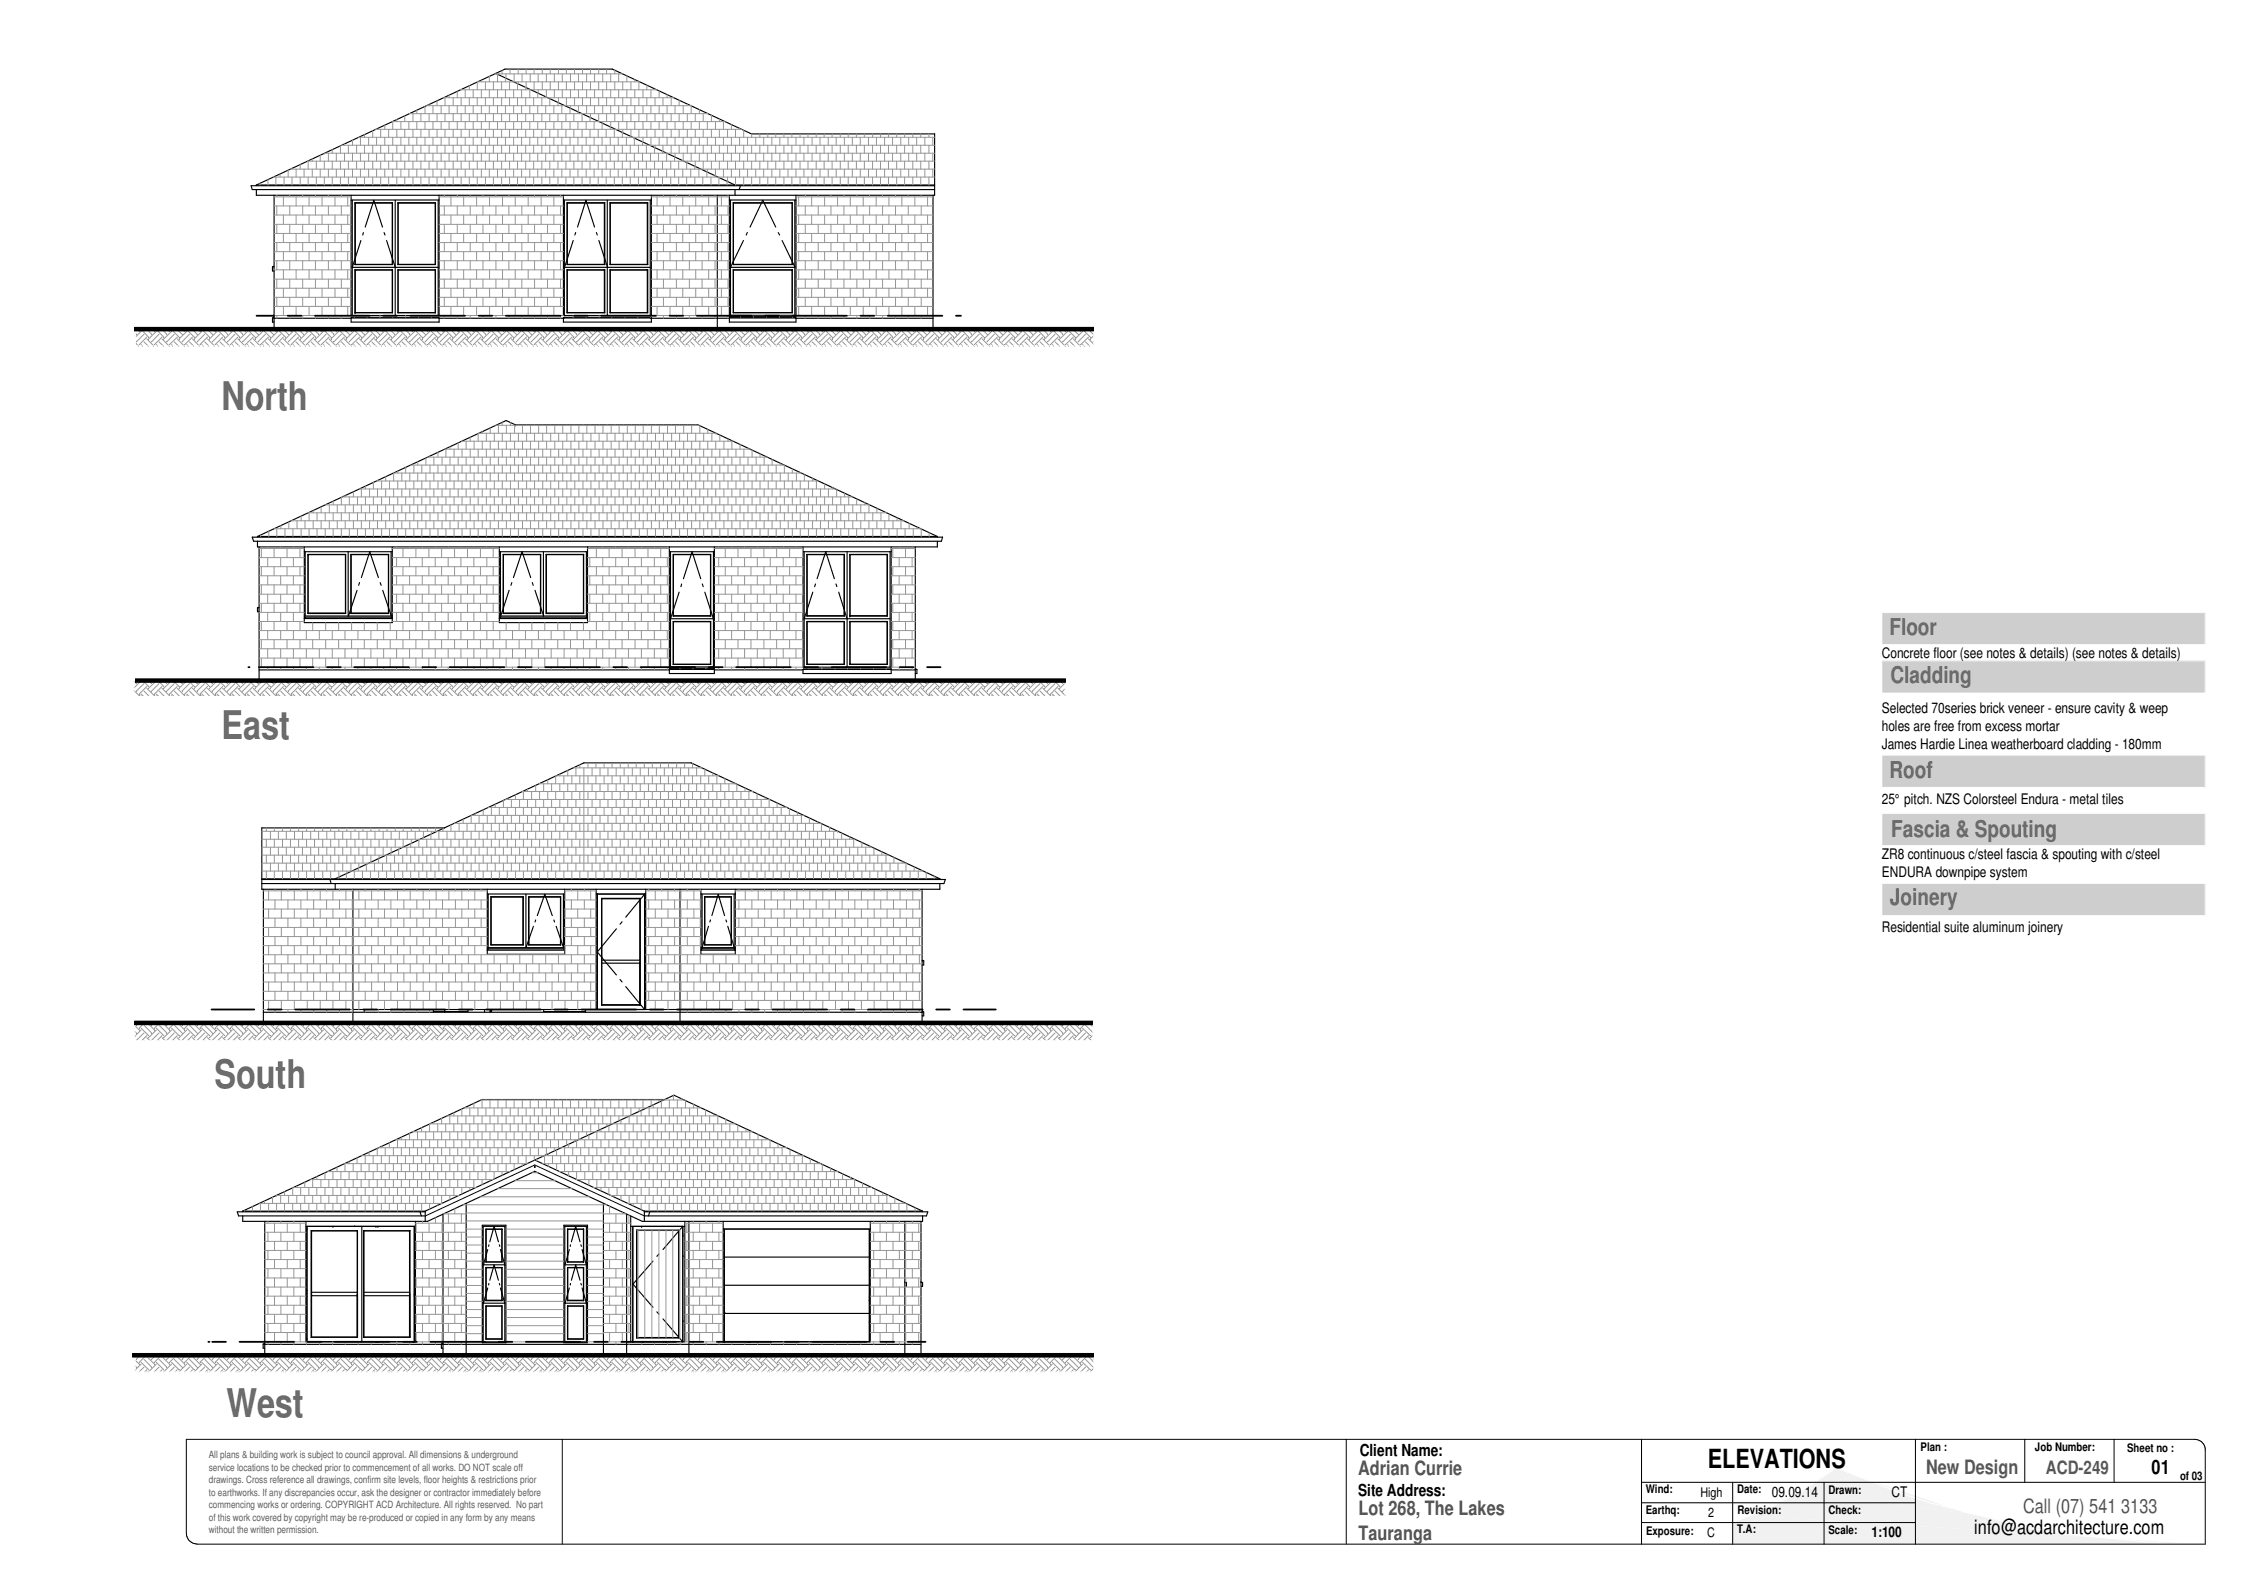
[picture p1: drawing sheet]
<svg xmlns="http://www.w3.org/2000/svg" width="420mm" height="297mm" viewBox="0 0 420 297" stroke-linecap="round" stroke-linejoin="round" font-family="sans-serif">
<defs><g id="words">
<g font-size="7.4" fill="#646464">
<text x="41.2" y="76.3">North</text>
<text x="41.3" y="137.7">East</text>
<text x="40" y="202.6">South</text>
<text x="42.2" y="263.9">West</text>
</g>
<text font-size="4.9" x="318.1" y="273.4">ELEVATIONS</text>
<g font-size="4.3" fill="#646464">
<text x="351.9" y="118.3">Floor</text>
<text x="352.1" y="127.1">Cladding</text>
<text x="351.9" y="144.8">Roof</text>
<text x="352.2" y="155.8">Fascia &amp; Spouting</text>
<text x="352" y="168.6">Joinery</text>
</g>
<g font-size="3.7" fill="#505050">
<text x="253" y="274.7">Adrian Currie</text>
<text x="253" y="282.1">Lot 268, The Lakes</text>
<text x="253" y="286.8">Tauranga</text>
</g>
<text font-size="3.7" fill="#585858" x="358.7" y="274.5">New Design</text>
<g font-size="3.7">
<text x="400.7" y="274.5">01</text>
<text x="367.7" y="285.7">info@acdarchitecture.com</text>
</g>
<text font-size="3.7" fill="#535353" x="376.8" y="281.8">Call (07) 541 3133</text>
<text font-size="3.4" fill="#585858" x="381" y="274.6">ACD-249</text>
<g font-size="3.1">
<text x="253.2" y="271.2">Client Name:</text>
<text x="252.9" y="278.6">Site Address:</text>
</g>
<g font-size="2.7">
<text x="350.5" y="122.5">Concrete floor (see notes &amp; details) (see notes &amp; details)</text>
<text x="350.5" y="132.7">Selected 70series brick veneer - ensure cavity &amp; weep</text>
<text x="350.5" y="136.1">holes are free from excess mortar</text>
<text x="350.5" y="139.5">James Hardie Linea weatherboard cladding - 180mm</text>
<text x="350.5" y="149.8">25° pitch. NZS Colorsteel Endura - metal tiles</text>
<text x="350.5" y="160">ZR8 continuous c/steel fascia &amp; spouting with c/steel</text>
<text x="350.5" y="163.4">ENDURA downpipe system</text>
<text x="350.5" y="173.6">Residential suite aluminum joinery</text>
<text x="330" y="278.7">09.09.14</text>
<text x="352.3" y="278.8">CT</text>
<text x="348.6" y="286.3">1:100</text>
</g>
<g font-size="2.5">
<text x="316.7" y="278.8">High</text>
<text x="318" y="286.3">C</text>
<text x="318.1" y="282.5">2</text>
</g>
<g font-size="2.2">
<text x="357.7" y="270.2">Plan :</text>
<text x="379" y="270.2">Job Number:</text>
<text x="396.2" y="270.4">Sheet no :</text>
<text x="406" y="275.5">of 03</text>
<text x="306.5" y="281.9">Earthq:</text>
<text x="306.5" y="278">Wind:</text>
<text x="323.5" y="278">Date:</text>
<text x="323.6" y="281.9">Revision:</text>
<text x="340.5" y="278.2">Drawn:</text>
<text x="340.6" y="281.9">Check:</text>
<text x="306.6" y="285.8">Exposure:</text>
<text x="323.5" y="285.5">T.A:</text>
<text x="340.6" y="285.6">Scale:</text>
</g>
<g font-size="1.9" fill="#595959">
<text x="38.9" y="271.6">All plans &amp; building work is subject to council approval. All dimensions &amp; underground</text>
<text x="38.9" y="273.9">service locations to be checked prior to commencement of all works. DO NOT scale off</text>
<text x="38.9" y="276.2">drawings. Cross reference all drawings, confirm site levels, floor heights &amp; restrictions prior</text>
<text x="38.9" y="278.6">to earthworks. If any discrepancies occur, ask the designer or contractor immediately before</text>
<text x="38.9" y="280.9">commencing works or ordering. COPYRIGHT ACD Architecture. All rights reserved. No part</text>
<text x="38.9" y="283.2">of this work covered by copyright may be re-produced or copied in any form by any means</text>
<text x="38.9" y="285.5">without the written permission.</text>
</g>
</g></defs>
<path d="M26 61.3h-.1" fill="none" stroke="#969696" stroke-width=".19"/>
<path d="M28.8 61.3h.1" fill="none" stroke="#969696" stroke-width=".19"/>
<path d="M27.3 62.8l-1.4 1.4" fill="none" stroke="#969696" stroke-width=".19"/>
<path d="M31.7 61.3h-.1" fill="none" stroke="#969696" stroke-width=".19"/>
<path d="M30.2 62.8l-1.4 1.4" fill="none" stroke="#969696" stroke-width=".19"/>
<path d="M34.5 61.3h-.1" fill="none" stroke="#969696" stroke-width=".19"/>
<path d="M33 62.8l-1.4 1.4" fill="none" stroke="#969696" stroke-width=".19"/>
<path d="M37.3 61.3h-.1" fill="none" stroke="#969696" stroke-width=".19"/>
<path d="M35.8 62.8l-1.4 1.4" fill="none" stroke="#969696" stroke-width=".19"/>
<path d="M40.1 61.3h.1" fill="none" stroke="#969696" stroke-width=".19"/>
<path d="M38.6 62.8l-1.4 1.4" fill="none" stroke="#969696" stroke-width=".19"/>
<path d="M43 61.3h-.1" fill="none" stroke="#969696" stroke-width=".19"/>
<path d="M41.5 62.8l-1.4 1.4" fill="none" stroke="#969696" stroke-width=".19"/>
<path d="M45.8 61.3h-.1" fill="none" stroke="#969696" stroke-width=".19"/>
<path d="M44.3 62.8l-1.4 1.4" fill="none" stroke="#969696" stroke-width=".19"/>
<path d="M48.6 61.3h-.1" fill="none" stroke="#969696" stroke-width=".19"/>
<path d="M47.1 62.8l-1.4 1.4" fill="none" stroke="#969696" stroke-width=".19"/>
<path d="M51.4 61.3h.1" fill="none" stroke="#969696" stroke-width=".19"/>
<path d="M50 62.8l-1.5 1.4" fill="none" stroke="#969696" stroke-width=".19"/>
<path d="M54.3 61.3h-.1" fill="none" stroke="#969696" stroke-width=".19"/>
<path d="M52.8 62.8l-1.4 1.4" fill="none" stroke="#969696" stroke-width=".19"/>
<path d="M57.1 61.3h.1" fill="none" stroke="#969696" stroke-width=".19"/>
<path d="M55.6 62.8l-1.4 1.4" fill="none" stroke="#969696" stroke-width=".19"/>
<path d="M59.9 61.3h-.1" fill="none" stroke="#969696" stroke-width=".19"/>
<path d="M58.5 62.8l-1.4 1.4" fill="none" stroke="#969696" stroke-width=".19"/>
<path d="M62.8 61.3h-.1" fill="none" stroke="#969696" stroke-width=".19"/>
<path d="M61.3 62.8l-1.5 1.4" fill="none" stroke="#969696" stroke-width=".19"/>
<path d="M65.6 61.3h-.1" fill="none" stroke="#969696" stroke-width=".19"/>
<path d="M64.1 62.8l-1.4 1.4" fill="none" stroke="#969696" stroke-width=".19"/>
<path d="M68.4 61.3h.1" fill="none" stroke="#969696" stroke-width=".19"/>
<path d="M67 62.8l-1.5 1.4" fill="none" stroke="#969696" stroke-width=".19"/>
<path d="M71.2 61.3h.1" fill="none" stroke="#969696" stroke-width=".19"/>
<path d="M69.8 62.8l-1.4 1.4" fill="none" stroke="#969696" stroke-width=".19"/>
<path d="M74.1 61.3h-.1" fill="none" stroke="#969696" stroke-width=".19"/>
<path d="M72.6 62.8l-1.4 1.4" fill="none" stroke="#969696" stroke-width=".19"/>
<path d="M76.9 61.3h-.1" fill="none" stroke="#969696" stroke-width=".19"/>
<path d="M75.4 62.8l-1.4 1.4" fill="none" stroke="#969696" stroke-width=".19"/>
<path d="M79.7 61.3h.1" fill="none" stroke="#969696" stroke-width=".19"/>
<path d="M78.3 62.8l-1.5 1.4" fill="none" stroke="#969696" stroke-width=".19"/>
<path d="M82.5 61.3h.1" fill="none" stroke="#969696" stroke-width=".19"/>
<path d="M81.1 62.8l-1.4 1.4" fill="none" stroke="#969696" stroke-width=".19"/>
<path d="M85.4 61.3h-.1" fill="none" stroke="#969696" stroke-width=".19"/>
<path d="M83.9 62.8l-1.4 1.4" fill="none" stroke="#969696" stroke-width=".19"/>
<path d="M88.2 61.3h.1" fill="none" stroke="#969696" stroke-width=".19"/>
<path d="M86.7 62.8l-1.4 1.4" fill="none" stroke="#969696" stroke-width=".19"/>
<path d="M91 61.3h.1" fill="none" stroke="#969696" stroke-width=".19"/>
<path d="M89.6 62.8l-1.4 1.4" fill="none" stroke="#969696" stroke-width=".19"/>
<path d="M93.9 61.3h-.1" fill="none" stroke="#969696" stroke-width=".19"/>
<path d="M92.4 62.8l-1.4 1.4" fill="none" stroke="#969696" stroke-width=".19"/>
<path d="M96.7 61.3h-.1" fill="none" stroke="#969696" stroke-width=".19"/>
<path d="M95.2 62.8l-1.4 1.4" fill="none" stroke="#969696" stroke-width=".19"/>
<path d="M99.5 61.3h.1" fill="none" stroke="#969696" stroke-width=".19"/>
<path d="M98 62.8l-1.4 1.4" fill="none" stroke="#969696" stroke-width=".19"/>
<path d="M102.4 61.3h-.1" fill="none" stroke="#969696" stroke-width=".19"/>
<path d="M100.9 62.8l-1.4 1.4" fill="none" stroke="#969696" stroke-width=".19"/>
<path d="M105.2 61.3h-.1" fill="none" stroke="#969696" stroke-width=".19"/>
<path d="M103.7 62.8l-1.4 1.4" fill="none" stroke="#969696" stroke-width=".19"/>
<path d="M108 61.3h-.1" fill="none" stroke="#969696" stroke-width=".19"/>
<path d="M106.5 62.8l-1.4 1.4" fill="none" stroke="#969696" stroke-width=".19"/>
<path d="M110.9 61.3h-.1" fill="none" stroke="#969696" stroke-width=".19"/>
<path d="M109.4 62.8l-1.5 1.4" fill="none" stroke="#969696" stroke-width=".19"/>
<path d="M113.7 61.3h-.1" fill="none" stroke="#969696" stroke-width=".19"/>
<path d="M112.2 62.8l-1.4 1.4" fill="none" stroke="#969696" stroke-width=".19"/>
<path d="M116.5 61.3h-.1" fill="none" stroke="#969696" stroke-width=".19"/>
<path d="M115 62.8l-1.4 1.4" fill="none" stroke="#969696" stroke-width=".19"/>
<path d="M119.3 61.3h.1" fill="none" stroke="#969696" stroke-width=".19"/>
<path d="M117.8 62.8l-1.4 1.4" fill="none" stroke="#969696" stroke-width=".19"/>
<path d="M122.2 61.3h-.1" fill="none" stroke="#969696" stroke-width=".19"/>
<path d="M120.7 62.8l-1.4 1.4" fill="none" stroke="#969696" stroke-width=".19"/>
<path d="M125 61.3h-.1" fill="none" stroke="#969696" stroke-width=".19"/>
<path d="M123.5 62.8l-1.4 1.4" fill="none" stroke="#969696" stroke-width=".19"/>
<path d="M127.8 61.3h.1" fill="none" stroke="#969696" stroke-width=".19"/>
<path d="M126.4 62.8l-1.5 1.4" fill="none" stroke="#969696" stroke-width=".19"/>
<path d="M130.6 61.3h.1" fill="none" stroke="#969696" stroke-width=".19"/>
<path d="M129.1 62.8l-1.3 1.4" fill="none" stroke="#969696" stroke-width=".19"/>
<path d="M133.5 61.3h-.1" fill="none" stroke="#969696" stroke-width=".19"/>
<path d="M132 62.8l-1.4 1.4" fill="none" stroke="#969696" stroke-width=".19"/>
<path d="M136.3 61.3h-.1" fill="none" stroke="#969696" stroke-width=".19"/>
<path d="M134.8 62.8l-1.4 1.4" fill="none" stroke="#969696" stroke-width=".19"/>
<path d="M139.1 61.3h.1" fill="none" stroke="#969696" stroke-width=".19"/>
<path d="M137.7 62.8l-1.5 1.4" fill="none" stroke="#969696" stroke-width=".19"/>
<path d="M141.9 61.3h.1" fill="none" stroke="#969696" stroke-width=".19"/>
<path d="M140.5 62.8l-1.4 1.4" fill="none" stroke="#969696" stroke-width=".19"/>
<path d="M144.8 61.3h-.1" fill="none" stroke="#969696" stroke-width=".19"/>
<path d="M143.3 62.8l-1.4 1.4" fill="none" stroke="#969696" stroke-width=".19"/>
<path d="M147.6 61.3h.1" fill="none" stroke="#969696" stroke-width=".19"/>
<path d="M146.1 62.8l-1.4 1.4" fill="none" stroke="#969696" stroke-width=".19"/>
<path d="M150.4 61.3h.1" fill="none" stroke="#969696" stroke-width=".19"/>
<path d="M149 62.8l-1.4 1.4" fill="none" stroke="#969696" stroke-width=".19"/>
<path d="M153.3 61.3h-.1" fill="none" stroke="#969696" stroke-width=".19"/>
<path d="M151.8 62.8l-1.4 1.4" fill="none" stroke="#969696" stroke-width=".19"/>
<path d="M156.1 61.3h-.1" fill="none" stroke="#969696" stroke-width=".19"/>
<path d="M154.6 62.8l-1.4 1.4" fill="none" stroke="#969696" stroke-width=".19"/>
<path d="M158.9 61.3h.1" fill="none" stroke="#969696" stroke-width=".19"/>
<path d="M157.5 62.8l-1.5 1.4" fill="none" stroke="#969696" stroke-width=".19"/>
<path d="M161.7 61.3h.1" fill="none" stroke="#969696" stroke-width=".19"/>
<path d="M160.3 62.8l-1.4 1.4" fill="none" stroke="#969696" stroke-width=".19"/>
<path d="M164.6 61.3h-.1" fill="none" stroke="#969696" stroke-width=".19"/>
<path d="M163.1 62.8l-1.4 1.4" fill="none" stroke="#969696" stroke-width=".19"/>
<path d="M167.4 61.3h-.1" fill="none" stroke="#969696" stroke-width=".19"/>
<path d="M165.9 62.8l-1.4 1.4" fill="none" stroke="#969696" stroke-width=".19"/>
<path d="M170.3 61.3h-.1" fill="none" stroke="#969696" stroke-width=".19"/>
<path d="M168.8 62.8l-1.5 1.4" fill="none" stroke="#969696" stroke-width=".19"/>
<path d="M173 61.3h.1" fill="none" stroke="#969696" stroke-width=".19"/>
<path d="M171.6 62.8l-1.4 1.4" fill="none" stroke="#969696" stroke-width=".19"/>
<path d="M175.9 61.3h-.1" fill="none" stroke="#969696" stroke-width=".19"/>
<path d="M174.4 62.8l-1.4 1.4" fill="none" stroke="#969696" stroke-width=".19"/>
<path d="M178.7 61.3h.1" fill="none" stroke="#969696" stroke-width=".19"/>
<path d="M177.2 62.8l-1.4 1.4" fill="none" stroke="#969696" stroke-width=".19"/>
<path d="M181.6 61.3h-.1" fill="none" stroke="#969696" stroke-width=".19"/>
<path d="M180.1 62.8l-1.4 1.4" fill="none" stroke="#969696" stroke-width=".19"/>
<path d="M184.4 61.3h-.1" fill="none" stroke="#969696" stroke-width=".19"/>
<path d="M182.9 62.8l-1.4 1.4" fill="none" stroke="#969696" stroke-width=".19"/>
<path d="M187.2 61.3h-.1" fill="none" stroke="#969696" stroke-width=".19"/>
<path d="M185.7 62.8l-1.4 1.4" fill="none" stroke="#969696" stroke-width=".19"/>
<path d="M190 61.3h.1" fill="none" stroke="#969696" stroke-width=".19"/>
<path d="M188.5 62.8l-1.4 1.4" fill="none" stroke="#969696" stroke-width=".19"/>
<path d="M192.9 61.3h-.1" fill="none" stroke="#969696" stroke-width=".19"/>
<path d="M191.4 62.8l-1.4 1.4" fill="none" stroke="#969696" stroke-width=".19"/>
<path d="M195.7 61.3h.1" fill="none" stroke="#969696" stroke-width=".19"/>
<path d="M194.2 62.8l-1.4 1.4" fill="none" stroke="#969696" stroke-width=".19"/>
<path d="M198.5 61.3h-.1" fill="none" stroke="#969696" stroke-width=".19"/>
<path d="M197.1 62.8l-1.4 1.4" fill="none" stroke="#969696" stroke-width=".19"/>
<path d="M201.4 61.3h-.1" fill="none" stroke="#969696" stroke-width=".19"/>
<path d="M199.9 62.8l-1.5 1.4" fill="none" stroke="#969696" stroke-width=".19"/>
<path d="M202.7 62.8l-1.4 1.4" fill="none" stroke="#969696" stroke-width=".19"/>
<path d="M26.8 62.2l-1.4 1.5" fill="none" stroke="#969696" stroke-width=".19"/>
<path d="M29.6 62.2l-1.4 1.5" fill="none" stroke="#969696" stroke-width=".19"/>
<path d="M32.5 62.2l-1.4 1.5" fill="none" stroke="#969696" stroke-width=".19"/>
<path d="M35.3 62.2l-1.4 1.5" fill="none" stroke="#969696" stroke-width=".19"/>
<path d="M38.1 62.2l-1.4 1.5" fill="none" stroke="#969696" stroke-width=".19"/>
<path d="M41 62.2l-1.5 1.5" fill="none" stroke="#969696" stroke-width=".19"/>
<path d="M43.8 62.2l-1.4 1.5" fill="none" stroke="#969696" stroke-width=".19"/>
<path d="M46.6 62.2l-1.4 1.5" fill="none" stroke="#969696" stroke-width=".19"/>
<path d="M49.4 62.2l-1.4 1.5" fill="none" stroke="#969696" stroke-width=".19"/>
<path d="M52.3 62.2l-1.4 1.5" fill="none" stroke="#969696" stroke-width=".19"/>
<path d="M55.1 62.2l-1.4 1.5" fill="none" stroke="#969696" stroke-width=".19"/>
<path d="M57.9 62.2l-1.4 1.5" fill="none" stroke="#969696" stroke-width=".19"/>
<path d="M60.7 62.2l-1.4 1.5" fill="none" stroke="#969696" stroke-width=".19"/>
<path d="M63.6 62.2l-1.4 1.5" fill="none" stroke="#969696" stroke-width=".19"/>
<path d="M66.4 62.2l-1.4 1.5" fill="none" stroke="#969696" stroke-width=".19"/>
<path d="M69.2 62.2l-1.4 1.5" fill="none" stroke="#969696" stroke-width=".19"/>
<path d="M72.1 62.2l-1.5 1.5" fill="none" stroke="#969696" stroke-width=".19"/>
<path d="M74.9 62.2l-1.4 1.5" fill="none" stroke="#969696" stroke-width=".19"/>
<path d="M77.7 62.2l-1.4 1.5" fill="none" stroke="#969696" stroke-width=".19"/>
<path d="M80.5 62.2l-1.3 1.5" fill="none" stroke="#969696" stroke-width=".19"/>
<path d="M83.4 62.2l-1.5 1.5" fill="none" stroke="#969696" stroke-width=".19"/>
<path d="M86.2 62.2l-1.4 1.5" fill="none" stroke="#969696" stroke-width=".19"/>
<path d="M89 62.2l-1.4 1.5" fill="none" stroke="#969696" stroke-width=".19"/>
<path d="M91.9 62.2l-1.4 1.5" fill="none" stroke="#969696" stroke-width=".19"/>
<path d="M94.7 62.2l-1.4 1.5" fill="none" stroke="#969696" stroke-width=".19"/>
<path d="M97.5 62.2l-1.4 1.5" fill="none" stroke="#969696" stroke-width=".19"/>
<path d="M100.4 62.2l-1.5 1.5" fill="none" stroke="#969696" stroke-width=".19"/>
<path d="M103.2 62.2l-1.4 1.5" fill="none" stroke="#969696" stroke-width=".19"/>
<path d="M106 62.2l-1.4 1.5" fill="none" stroke="#969696" stroke-width=".19"/>
<path d="M108.8 62.2l-1.4 1.5" fill="none" stroke="#969696" stroke-width=".19"/>
<path d="M111.7 62.2l-1.4 1.5" fill="none" stroke="#969696" stroke-width=".19"/>
<path d="M114.5 62.2l-1.4 1.5" fill="none" stroke="#969696" stroke-width=".19"/>
<path d="M117.3 62.2l-1.4 1.5" fill="none" stroke="#969696" stroke-width=".19"/>
<path d="M120.1 62.2l-1.4 1.5" fill="none" stroke="#969696" stroke-width=".19"/>
<path d="M123 62.2l-1.4 1.5" fill="none" stroke="#969696" stroke-width=".19"/>
<path d="M125.8 62.2l-1.4 1.5" fill="none" stroke="#969696" stroke-width=".19"/>
<path d="M128.6 62.2l-1.4 1.5" fill="none" stroke="#969696" stroke-width=".19"/>
<path d="M131.5 62.2l-1.5 1.5" fill="none" stroke="#969696" stroke-width=".19"/>
<path d="M134.3 62.2l-1.4 1.5" fill="none" stroke="#969696" stroke-width=".19"/>
<path d="M137.1 62.2l-1.4 1.5" fill="none" stroke="#969696" stroke-width=".19"/>
<path d="M139.9 62.2l-1.4 1.5" fill="none" stroke="#969696" stroke-width=".19"/>
<path d="M142.8 62.2l-1.4 1.5" fill="none" stroke="#969696" stroke-width=".19"/>
<path d="M145.6 62.2l-1.4 1.5" fill="none" stroke="#969696" stroke-width=".19"/>
<path d="M148.5 62.2l-1.5 1.5" fill="none" stroke="#969696" stroke-width=".19"/>
<path d="M151.2 62.2l-1.4 1.5" fill="none" stroke="#969696" stroke-width=".19"/>
<path d="M154.1 62.2l-1.4 1.5" fill="none" stroke="#969696" stroke-width=".19"/>
<path d="M156.9 62.2l-1.4 1.5" fill="none" stroke="#969696" stroke-width=".19"/>
<path d="M159.8 62.2l-1.5 1.5" fill="none" stroke="#969696" stroke-width=".19"/>
<path d="M162.6 62.2l-1.4 1.5" fill="none" stroke="#969696" stroke-width=".19"/>
<path d="M165.4 62.2l-1.4 1.5" fill="none" stroke="#969696" stroke-width=".19"/>
<path d="M168.2 62.2l-1.4 1.5" fill="none" stroke="#969696" stroke-width=".19"/>
<path d="M171.1 62.2l-1.4 1.5" fill="none" stroke="#969696" stroke-width=".19"/>
<path d="M173.9 62.2l-1.4 1.5" fill="none" stroke="#969696" stroke-width=".19"/>
<path d="M176.7 62.2l-1.4 1.5" fill="none" stroke="#969696" stroke-width=".19"/>
<path d="M179.6 62.2l-1.5 1.5" fill="none" stroke="#969696" stroke-width=".19"/>
<path d="M182.4 62.2l-1.4 1.5" fill="none" stroke="#969696" stroke-width=".19"/>
<path d="M185.2 62.2l-1.4 1.5" fill="none" stroke="#969696" stroke-width=".19"/>
<path d="M188 62.2l-1.4 1.5" fill="none" stroke="#969696" stroke-width=".19"/>
<path d="M190.9 62.2l-1.5 1.5" fill="none" stroke="#969696" stroke-width=".19"/>
<path d="M193.7 62.2l-1.4 1.5" fill="none" stroke="#969696" stroke-width=".19"/>
<path d="M196.5 62.2l-1.4 1.5" fill="none" stroke="#969696" stroke-width=".19"/>
<path d="M199.3 62.2l-1.4 1.5" fill="none" stroke="#969696" stroke-width=".19"/>
<path d="M202.2 62.2l-1.4 1.5" fill="none" stroke="#969696" stroke-width=".19"/>
<path d="M203.7 63.6l-.1 .1" fill="none" stroke="#969696" stroke-width=".19"/>
<path d="M26.3 61.7l-1.1 1.1" fill="none" stroke="#969696" stroke-width=".19"/>
<path d="M29.1 61.7l-1.4 1.4" fill="none" stroke="#969696" stroke-width=".19"/>
<path d="M32 61.7l-1.5 1.4" fill="none" stroke="#969696" stroke-width=".19"/>
<path d="M34.8 61.7l-1.5 1.4" fill="none" stroke="#969696" stroke-width=".19"/>
<path d="M37.6 61.7l-1.4 1.4" fill="none" stroke="#969696" stroke-width=".19"/>
<path d="M40.4 61.7l-1.4 1.4" fill="none" stroke="#969696" stroke-width=".19"/>
<path d="M43.3 61.7l-1.4 1.4" fill="none" stroke="#969696" stroke-width=".19"/>
<path d="M46.1 61.7l-1.4 1.4" fill="none" stroke="#969696" stroke-width=".19"/>
<path d="M48.9 61.7l-1.4 1.4" fill="none" stroke="#969696" stroke-width=".19"/>
<path d="M51.7 61.7l-1.4 1.4" fill="none" stroke="#969696" stroke-width=".19"/>
<path d="M54.6 61.7l-1.4 1.4" fill="none" stroke="#969696" stroke-width=".19"/>
<path d="M57.4 61.7l-1.4 1.4" fill="none" stroke="#969696" stroke-width=".19"/>
<path d="M60.2 61.7l-1.4 1.4" fill="none" stroke="#969696" stroke-width=".19"/>
<path d="M63.1 61.7l-1.5 1.4" fill="none" stroke="#969696" stroke-width=".19"/>
<path d="M65.9 61.7l-1.4 1.4" fill="none" stroke="#969696" stroke-width=".19"/>
<path d="M68.7 61.7l-1.4 1.4" fill="none" stroke="#969696" stroke-width=".19"/>
<path d="M71.5 61.7l-1.4 1.4" fill="none" stroke="#969696" stroke-width=".19"/>
<path d="M74.4 61.7l-1.5 1.4" fill="none" stroke="#969696" stroke-width=".19"/>
<path d="M77.2 61.7l-1.4 1.4" fill="none" stroke="#969696" stroke-width=".19"/>
<path d="M80 61.7l-1.4 1.4" fill="none" stroke="#969696" stroke-width=".19"/>
<path d="M82.8 61.7l-1.4 1.4" fill="none" stroke="#969696" stroke-width=".19"/>
<path d="M85.7 61.7l-1.4 1.4" fill="none" stroke="#969696" stroke-width=".19"/>
<path d="M88.5 61.7l-1.4 1.4" fill="none" stroke="#969696" stroke-width=".19"/>
<path d="M91.3 61.7l-1.4 1.4" fill="none" stroke="#969696" stroke-width=".19"/>
<path d="M94.2 61.7l-1.5 1.4" fill="none" stroke="#969696" stroke-width=".19"/>
<path d="M97 61.7l-1.4 1.4" fill="none" stroke="#969696" stroke-width=".19"/>
<path d="M99.8 61.7l-1.4 1.4" fill="none" stroke="#969696" stroke-width=".19"/>
<path d="M102.6 61.7l-1.4 1.4" fill="none" stroke="#969696" stroke-width=".19"/>
<path d="M105.5 61.7l-1.5 1.4" fill="none" stroke="#969696" stroke-width=".19"/>
<path d="M108.3 61.7l-1.4 1.4" fill="none" stroke="#969696" stroke-width=".19"/>
<path d="M111.1 61.7l-1.4 1.4" fill="none" stroke="#969696" stroke-width=".19"/>
<path d="M113.9 61.7l-1.3 1.4" fill="none" stroke="#969696" stroke-width=".19"/>
<path d="M116.8 61.7l-1.4 1.4" fill="none" stroke="#969696" stroke-width=".19"/>
<path d="M119.6 61.7l-1.4 1.4" fill="none" stroke="#969696" stroke-width=".19"/>
<path d="M122.5 61.7l-1.5 1.4" fill="none" stroke="#969696" stroke-width=".19"/>
<path d="M125.3 61.7l-1.4 1.4" fill="none" stroke="#969696" stroke-width=".19"/>
<path d="M128.1 61.7l-1.4 1.4" fill="none" stroke="#969696" stroke-width=".19"/>
<path d="M130.9 61.7l-1.4 1.4" fill="none" stroke="#969696" stroke-width=".19"/>
<path d="M133.8 61.7l-1.4 1.4" fill="none" stroke="#969696" stroke-width=".19"/>
<path d="M136.6 61.7l-1.4 1.4" fill="none" stroke="#969696" stroke-width=".19"/>
<path d="M139.4 61.7l-1.4 1.4" fill="none" stroke="#969696" stroke-width=".19"/>
<path d="M142.2 61.7l-1.4 1.4" fill="none" stroke="#969696" stroke-width=".19"/>
<path d="M145.1 61.7l-1.4 1.4" fill="none" stroke="#969696" stroke-width=".19"/>
<path d="M147.9 61.7l-1.4 1.4" fill="none" stroke="#969696" stroke-width=".19"/>
<path d="M150.7 61.7l-1.4 1.4" fill="none" stroke="#969696" stroke-width=".19"/>
<path d="M153.6 61.7l-1.5 1.4" fill="none" stroke="#969696" stroke-width=".19"/>
<path d="M156.4 61.7l-1.4 1.4" fill="none" stroke="#969696" stroke-width=".19"/>
<path d="M159.2 61.7l-1.4 1.4" fill="none" stroke="#969696" stroke-width=".19"/>
<path d="M162 61.7l-1.4 1.4" fill="none" stroke="#969696" stroke-width=".19"/>
<path d="M164.9 61.7l-1.4 1.4" fill="none" stroke="#969696" stroke-width=".19"/>
<path d="M167.7 61.7l-1.4 1.4" fill="none" stroke="#969696" stroke-width=".19"/>
<path d="M170.5 61.7l-1.4 1.4" fill="none" stroke="#969696" stroke-width=".19"/>
<path d="M173.3 61.7l-1.4 1.4" fill="none" stroke="#969696" stroke-width=".19"/>
<path d="M176.2 61.7l-1.4 1.4" fill="none" stroke="#969696" stroke-width=".19"/>
<path d="M179 61.7l-1.4 1.4" fill="none" stroke="#969696" stroke-width=".19"/>
<path d="M181.9 61.7l-1.5 1.4" fill="none" stroke="#969696" stroke-width=".19"/>
<path d="M184.7 61.7l-1.5 1.4" fill="none" stroke="#969696" stroke-width=".19"/>
<path d="M187.5 61.7l-1.4 1.4" fill="none" stroke="#969696" stroke-width=".19"/>
<path d="M190.3 61.7l-1.4 1.4" fill="none" stroke="#969696" stroke-width=".19"/>
<path d="M193.2 61.7l-1.4 1.4" fill="none" stroke="#969696" stroke-width=".19"/>
<path d="M196 61.7l-1.4 1.4" fill="none" stroke="#969696" stroke-width=".19"/>
<path d="M198.8 61.7l-1.4 1.4" fill="none" stroke="#969696" stroke-width=".19"/>
<path d="M201.6 61.7l-1.4 1.4" fill="none" stroke="#969696" stroke-width=".19"/>
<path d="M203.7 62.5l-.6 .6" fill="none" stroke="#969696" stroke-width=".19"/>
<path d="M200.9 61.3l.4 .4" fill="none" stroke="#969696" stroke-width=".19"/>
<path d="M202.7 63.1l1 1" fill="none" stroke="#969696" stroke-width=".19"/>
<path d="M198.1 61.3l.3 .4" fill="none" stroke="#969696" stroke-width=".19"/>
<path d="M199.9 63.1l1.3 1.3" fill="none" stroke="#969696" stroke-width=".19"/>
<path d="M195.2 61.3l.5 .4" fill="none" stroke="#969696" stroke-width=".19"/>
<path d="M197.1 63.1l1.3 1.3" fill="none" stroke="#969696" stroke-width=".19"/>
<path d="M192.4 61.3l.4 .4" fill="none" stroke="#969696" stroke-width=".19"/>
<path d="M194.2 63.1l1.3 1.3" fill="none" stroke="#969696" stroke-width=".19"/>
<path d="M189.6 61.3l.4 .4" fill="none" stroke="#969696" stroke-width=".19"/>
<path d="M191.4 63.1l1.3 1.3" fill="none" stroke="#969696" stroke-width=".19"/>
<path d="M186.7 61.3l.4 .4" fill="none" stroke="#969696" stroke-width=".19"/>
<path d="M188.5 63.1l1.4 1.3" fill="none" stroke="#969696" stroke-width=".19"/>
<path d="M183.9 61.3l.4 .4" fill="none" stroke="#969696" stroke-width=".19"/>
<path d="M185.7 63.1l1.3 1.3" fill="none" stroke="#969696" stroke-width=".19"/>
<path d="M181.1 61.3l.4 .4" fill="none" stroke="#969696" stroke-width=".19"/>
<path d="M182.9 63.1l1.3 1.3" fill="none" stroke="#969696" stroke-width=".19"/>
<path d="M178.3 61.3l.4 .4" fill="none" stroke="#969696" stroke-width=".19"/>
<path d="M180.1 63.1l1.3 1.3" fill="none" stroke="#969696" stroke-width=".19"/>
<path d="M175.4 61.3l.4 .4" fill="none" stroke="#969696" stroke-width=".19"/>
<path d="M177.2 63.1l1.4 1.3" fill="none" stroke="#969696" stroke-width=".19"/>
<path d="M172.6 61.3l.4 .4" fill="none" stroke="#969696" stroke-width=".19"/>
<path d="M174.4 63.1l1.3 1.3" fill="none" stroke="#969696" stroke-width=".19"/>
<path d="M169.7 61.3l.5 .4" fill="none" stroke="#969696" stroke-width=".19"/>
<path d="M171.6 63.1l1.3 1.3" fill="none" stroke="#969696" stroke-width=".19"/>
<path d="M167 61.3l.3 .4" fill="none" stroke="#969696" stroke-width=".19"/>
<path d="M168.8 63.1l1.3 1.3" fill="none" stroke="#969696" stroke-width=".19"/>
<path d="M164.1 61.3l.4 .4" fill="none" stroke="#969696" stroke-width=".19"/>
<path d="M165.9 63.1l1.3 1.3" fill="none" stroke="#969696" stroke-width=".19"/>
<path d="M161.3 61.3l.4 .4" fill="none" stroke="#969696" stroke-width=".19"/>
<path d="M163.1 63.1l1.3 1.3" fill="none" stroke="#969696" stroke-width=".19"/>
<path d="M158.4 61.3l.5 .4" fill="none" stroke="#969696" stroke-width=".19"/>
<path d="M160.3 63.1l1.3 1.3" fill="none" stroke="#969696" stroke-width=".19"/>
<path d="M155.6 61.3l.4 .4" fill="none" stroke="#969696" stroke-width=".19"/>
<path d="M157.5 63.1l1.2 1.3" fill="none" stroke="#969696" stroke-width=".19"/>
<path d="M152.8 61.3l.4 .4" fill="none" stroke="#969696" stroke-width=".19"/>
<path d="M154.6 63.1l1.3 1.3" fill="none" stroke="#969696" stroke-width=".19"/>
<path d="M150 61.3l.4 .4" fill="none" stroke="#969696" stroke-width=".19"/>
<path d="M151.8 63.1l1.3 1.3" fill="none" stroke="#969696" stroke-width=".19"/>
<path d="M147.1 61.3l.5 .4" fill="none" stroke="#969696" stroke-width=".19"/>
<path d="M149 63.1l1.3 1.3" fill="none" stroke="#969696" stroke-width=".19"/>
<path d="M144.3 61.3l.4 .4" fill="none" stroke="#969696" stroke-width=".19"/>
<path d="M146.1 63.1l1.3 1.3" fill="none" stroke="#969696" stroke-width=".19"/>
<path d="M141.5 61.3l.4 .4" fill="none" stroke="#969696" stroke-width=".19"/>
<path d="M143.3 63.1l1.3 1.3" fill="none" stroke="#969696" stroke-width=".19"/>
<path d="M138.6 61.3l.5 .4" fill="none" stroke="#969696" stroke-width=".19"/>
<path d="M140.5 63.1l1.3 1.3" fill="none" stroke="#969696" stroke-width=".19"/>
<path d="M135.8 61.3l.4 .4" fill="none" stroke="#969696" stroke-width=".19"/>
<path d="M137.7 63.1l1.3 1.3" fill="none" stroke="#969696" stroke-width=".19"/>
<path d="M133 61.3l.4 .4" fill="none" stroke="#969696" stroke-width=".19"/>
<path d="M134.8 63.1l1.3 1.3" fill="none" stroke="#969696" stroke-width=".19"/>
<path d="M130.2 61.3l.4 .4" fill="none" stroke="#969696" stroke-width=".19"/>
<path d="M132 63.1l1.3 1.3" fill="none" stroke="#969696" stroke-width=".19"/>
<path d="M127.3 61.3l.5 .4" fill="none" stroke="#969696" stroke-width=".19"/>
<path d="M129.1 63.1l1.4 1.3" fill="none" stroke="#969696" stroke-width=".19"/>
<path d="M124.5 61.3l.4 .4" fill="none" stroke="#969696" stroke-width=".19"/>
<path d="M126.4 63.1l1.2 1.3" fill="none" stroke="#969696" stroke-width=".19"/>
<path d="M121.7 61.3l.4 .4" fill="none" stroke="#969696" stroke-width=".19"/>
<path d="M123.5 63.1l1.3 1.3" fill="none" stroke="#969696" stroke-width=".19"/>
<path d="M118.9 61.3l.4 .4" fill="none" stroke="#969696" stroke-width=".19"/>
<path d="M120.7 63.1l1.3 1.3" fill="none" stroke="#969696" stroke-width=".19"/>
<path d="M116 61.3l.4 .4" fill="none" stroke="#969696" stroke-width=".19"/>
<path d="M117.8 63.1l1.4 1.3" fill="none" stroke="#969696" stroke-width=".19"/>
<path d="M113.2 61.3l.4 .4" fill="none" stroke="#969696" stroke-width=".19"/>
<path d="M115 63.1l1.3 1.3" fill="none" stroke="#969696" stroke-width=".19"/>
<path d="M110.4 61.3l.4 .4" fill="none" stroke="#969696" stroke-width=".19"/>
<path d="M112.2 63.1l1.3 1.3" fill="none" stroke="#969696" stroke-width=".19"/>
<path d="M107.6 61.3l.3 .4" fill="none" stroke="#969696" stroke-width=".19"/>
<path d="M109.4 63.1l1.2 1.3" fill="none" stroke="#969696" stroke-width=".19"/>
<path d="M104.7 61.3l.4 .4" fill="none" stroke="#969696" stroke-width=".19"/>
<path d="M106.5 63.1l1.4 1.3" fill="none" stroke="#969696" stroke-width=".19"/>
<path d="M101.9 61.3l.4 .4" fill="none" stroke="#969696" stroke-width=".19"/>
<path d="M103.7 63.1l1.3 1.3" fill="none" stroke="#969696" stroke-width=".19"/>
<path d="M99 61.3l.5 .4" fill="none" stroke="#969696" stroke-width=".19"/>
<path d="M100.9 63.1l1.3 1.3" fill="none" stroke="#969696" stroke-width=".19"/>
<path d="M96.2 61.3l.4 .4" fill="none" stroke="#969696" stroke-width=".19"/>
<path d="M98 63.1l1.3 1.3" fill="none" stroke="#969696" stroke-width=".19"/>
<path d="M93.4 61.3l.4 .4" fill="none" stroke="#969696" stroke-width=".19"/>
<path d="M95.2 63.1l1.3 1.3" fill="none" stroke="#969696" stroke-width=".19"/>
<path d="M90.6 61.3l.4 .4" fill="none" stroke="#969696" stroke-width=".19"/>
<path d="M92.4 63.1l1.3 1.3" fill="none" stroke="#969696" stroke-width=".19"/>
<path d="M87.7 61.3l.5 .4" fill="none" stroke="#969696" stroke-width=".19"/>
<path d="M89.6 63.1l1.3 1.3" fill="none" stroke="#969696" stroke-width=".19"/>
<path d="M84.9 61.3l.4 .4" fill="none" stroke="#969696" stroke-width=".19"/>
<path d="M86.7 63.1l1.3 1.3" fill="none" stroke="#969696" stroke-width=".19"/>
<path d="M82.1 61.3l.4 .4" fill="none" stroke="#969696" stroke-width=".19"/>
<path d="M83.9 63.1l1.3 1.3" fill="none" stroke="#969696" stroke-width=".19"/>
<path d="M79.2 61.3l.5 .4" fill="none" stroke="#969696" stroke-width=".19"/>
<path d="M81.1 63.1l1.3 1.3" fill="none" stroke="#969696" stroke-width=".19"/>
<path d="M76.4 61.3l.4 .4" fill="none" stroke="#969696" stroke-width=".19"/>
<path d="M78.3 63.1l1.3 1.3" fill="none" stroke="#969696" stroke-width=".19"/>
<path d="M73.6 61.3l.4 .4" fill="none" stroke="#969696" stroke-width=".19"/>
<path d="M75.4 63.1l1.3 1.3" fill="none" stroke="#969696" stroke-width=".19"/>
<path d="M70.8 61.3l.4 .4" fill="none" stroke="#969696" stroke-width=".19"/>
<path d="M72.6 63.1l1.3 1.3" fill="none" stroke="#969696" stroke-width=".19"/>
<path d="M67.9 61.3l.5 .4" fill="none" stroke="#969696" stroke-width=".19"/>
<path d="M69.8 63.1l1.3 1.3" fill="none" stroke="#969696" stroke-width=".19"/>
<path d="M65.1 61.3l.4 .4" fill="none" stroke="#969696" stroke-width=".19"/>
<path d="M67 63.1l1.2 1.3" fill="none" stroke="#969696" stroke-width=".19"/>
<path d="M62.3 61.3l.4 .4" fill="none" stroke="#969696" stroke-width=".19"/>
<path d="M64.1 63.1l1.3 1.3" fill="none" stroke="#969696" stroke-width=".19"/>
<path d="M59.5 61.3l.3 .4" fill="none" stroke="#969696" stroke-width=".19"/>
<path d="M61.3 63.1l1.3 1.3" fill="none" stroke="#969696" stroke-width=".19"/>
<path d="M56.6 61.3l.5 .4" fill="none" stroke="#969696" stroke-width=".19"/>
<path d="M58.5 63.1l1.3 1.3" fill="none" stroke="#969696" stroke-width=".19"/>
<path d="M53.8 61.3l.4 .4" fill="none" stroke="#969696" stroke-width=".19"/>
<path d="M55.6 63.1l1.3 1.3" fill="none" stroke="#969696" stroke-width=".19"/>
<path d="M51 61.3l.4 .4" fill="none" stroke="#969696" stroke-width=".19"/>
<path d="M52.8 63.1l1.3 1.3" fill="none" stroke="#969696" stroke-width=".19"/>
<path d="M48.1 61.3l.4 .4" fill="none" stroke="#969696" stroke-width=".19"/>
<path d="M50 63.1l1.3 1.3" fill="none" stroke="#969696" stroke-width=".19"/>
<path d="M45.3 61.3l.4 .4" fill="none" stroke="#969696" stroke-width=".19"/>
<path d="M47.1 63.1l1.4 1.3" fill="none" stroke="#969696" stroke-width=".19"/>
<path d="M42.5 61.3l.4 .4" fill="none" stroke="#969696" stroke-width=".19"/>
<path d="M44.3 63.1l1.3 1.3" fill="none" stroke="#969696" stroke-width=".19"/>
<path d="M39.7 61.3l.4 .4" fill="none" stroke="#969696" stroke-width=".19"/>
<path d="M41.5 63.1l1.3 1.3" fill="none" stroke="#969696" stroke-width=".19"/>
<path d="M36.8 61.3l.4 .4" fill="none" stroke="#969696" stroke-width=".19"/>
<path d="M38.6 63.1l1.4 1.3" fill="none" stroke="#969696" stroke-width=".19"/>
<path d="M34 61.3l.4 .4" fill="none" stroke="#969696" stroke-width=".19"/>
<path d="M35.8 63.1l1.3 1.3" fill="none" stroke="#969696" stroke-width=".19"/>
<path d="M31.2 61.3l.4 .4" fill="none" stroke="#969696" stroke-width=".19"/>
<path d="M33 63.1l1.3 1.3" fill="none" stroke="#969696" stroke-width=".19"/>
<path d="M28.4 61.3l.4 .4" fill="none" stroke="#969696" stroke-width=".19"/>
<path d="M30.2 63.1l1.3 1.3" fill="none" stroke="#969696" stroke-width=".19"/>
<path d="M25.5 61.3l.4 .4" fill="none" stroke="#969696" stroke-width=".19"/>
<path d="M27.3 63.1l1.3 1.3" fill="none" stroke="#969696" stroke-width=".19"/>
<path d="M25.2 63.8l.6 .6" fill="none" stroke="#969696" stroke-width=".19"/>
<path d="M202.6 61.3l1 .9" fill="none" stroke="#969696" stroke-width=".19"/>
<path d="M199.8 61.3l1 .9" fill="none" stroke="#969696" stroke-width=".19"/>
<path d="M202.2 63.7l.7 .7" fill="none" stroke="#969696" stroke-width=".19"/>
<path d="M197 61.3l.9 .9" fill="none" stroke="#969696" stroke-width=".19"/>
<path d="M199.3 63.7l.8 .7" fill="none" stroke="#969696" stroke-width=".19"/>
<path d="M194.2 61.3l.9 .9" fill="none" stroke="#969696" stroke-width=".19"/>
<path d="M196.5 63.7l.8 .7" fill="none" stroke="#969696" stroke-width=".19"/>
<path d="M191.3 61.3l1 .9" fill="none" stroke="#969696" stroke-width=".19"/>
<path d="M193.7 63.7l.8 .7" fill="none" stroke="#969696" stroke-width=".19"/>
<path d="M188.5 61.3l.9 .9" fill="none" stroke="#969696" stroke-width=".19"/>
<path d="M190.9 63.7l.7 .7" fill="none" stroke="#969696" stroke-width=".19"/>
<path d="M185.7 61.3l.9 .9" fill="none" stroke="#969696" stroke-width=".19"/>
<path d="M188 63.7l.8 .7" fill="none" stroke="#969696" stroke-width=".19"/>
<path d="M182.8 61.3l1 .9" fill="none" stroke="#969696" stroke-width=".19"/>
<path d="M185.2 63.7l.8 .7" fill="none" stroke="#969696" stroke-width=".19"/>
<path d="M180 61.3l1 .9" fill="none" stroke="#969696" stroke-width=".19"/>
<path d="M182.4 63.7l.8 .7" fill="none" stroke="#969696" stroke-width=".19"/>
<path d="M177.2 61.3l.9 .9" fill="none" stroke="#969696" stroke-width=".19"/>
<path d="M179.6 63.7l.7 .7" fill="none" stroke="#969696" stroke-width=".19"/>
<path d="M174.4 61.3l.9 .9" fill="none" stroke="#969696" stroke-width=".19"/>
<path d="M176.7 63.7l.8 .7" fill="none" stroke="#969696" stroke-width=".19"/>
<path d="M171.5 61.3l1 .9" fill="none" stroke="#969696" stroke-width=".19"/>
<path d="M173.9 63.7l.8 .7" fill="none" stroke="#969696" stroke-width=".19"/>
<path d="M168.7 61.3l1 .9" fill="none" stroke="#969696" stroke-width=".19"/>
<path d="M171.1 63.7l.7 .7" fill="none" stroke="#969696" stroke-width=".19"/>
<path d="M165.9 61.3l.9 .9" fill="none" stroke="#969696" stroke-width=".19"/>
<path d="M168.2 63.7l.8 .7" fill="none" stroke="#969696" stroke-width=".19"/>
<path d="M163.1 61.3l.9 .9" fill="none" stroke="#969696" stroke-width=".19"/>
<path d="M165.4 63.7l.8 .7" fill="none" stroke="#969696" stroke-width=".19"/>
<path d="M160.2 61.3l1 .9" fill="none" stroke="#969696" stroke-width=".19"/>
<path d="M162.6 63.7l.8 .7" fill="none" stroke="#969696" stroke-width=".19"/>
<path d="M157.4 61.3l.9 .9" fill="none" stroke="#969696" stroke-width=".19"/>
<path d="M159.8 63.7l.7 .7" fill="none" stroke="#969696" stroke-width=".19"/>
<path d="M154.5 61.3l1 .9" fill="none" stroke="#969696" stroke-width=".19"/>
<path d="M156.9 63.7l.8 .7" fill="none" stroke="#969696" stroke-width=".19"/>
<path d="M151.7 61.3l1 .9" fill="none" stroke="#969696" stroke-width=".19"/>
<path d="M154.1 63.7l.7 .7" fill="none" stroke="#969696" stroke-width=".19"/>
<path d="M148.9 61.3l.9 .9" fill="none" stroke="#969696" stroke-width=".19"/>
<path d="M151.2 63.7l.8 .7" fill="none" stroke="#969696" stroke-width=".19"/>
<path d="M146.1 61.3l.9 .9" fill="none" stroke="#969696" stroke-width=".19"/>
<path d="M148.5 63.7l.7 .7" fill="none" stroke="#969696" stroke-width=".19"/>
<path d="M143.2 61.3l1 .9" fill="none" stroke="#969696" stroke-width=".19"/>
<path d="M145.6 63.7l.8 .7" fill="none" stroke="#969696" stroke-width=".19"/>
<path d="M140.4 61.3l1 .9" fill="none" stroke="#969696" stroke-width=".19"/>
<path d="M142.8 63.7l.7 .7" fill="none" stroke="#969696" stroke-width=".19"/>
<path d="M137.6 61.3l.9 .9" fill="none" stroke="#969696" stroke-width=".19"/>
<path d="M139.9 63.7l.8 .7" fill="none" stroke="#969696" stroke-width=".19"/>
<path d="M134.8 61.3l.9 .9" fill="none" stroke="#969696" stroke-width=".19"/>
<path d="M137.1 63.7l.8 .7" fill="none" stroke="#969696" stroke-width=".19"/>
<path d="M131.9 61.3l1 .9" fill="none" stroke="#969696" stroke-width=".19"/>
<path d="M134.3 63.7l.8 .7" fill="none" stroke="#969696" stroke-width=".19"/>
<path d="M129.1 61.3l.9 .9" fill="none" stroke="#969696" stroke-width=".19"/>
<path d="M131.5 63.7l.7 .7" fill="none" stroke="#969696" stroke-width=".19"/>
<path d="M126.3 61.3l.9 .9" fill="none" stroke="#969696" stroke-width=".19"/>
<path d="M128.6 63.7l.8 .7" fill="none" stroke="#969696" stroke-width=".19"/>
<path d="M123.4 61.3l1 .9" fill="none" stroke="#969696" stroke-width=".19"/>
<path d="M125.8 63.7l.8 .7" fill="none" stroke="#969696" stroke-width=".19"/>
<path d="M120.6 61.3l1 .9" fill="none" stroke="#969696" stroke-width=".19"/>
<path d="M123 63.7l.7 .7" fill="none" stroke="#969696" stroke-width=".19"/>
<path d="M117.8 61.3l.9 .9" fill="none" stroke="#969696" stroke-width=".19"/>
<path d="M120.1 63.7l.8 .7" fill="none" stroke="#969696" stroke-width=".19"/>
<path d="M115 61.3l.9 .9" fill="none" stroke="#969696" stroke-width=".19"/>
<path d="M117.3 63.7l.8 .7" fill="none" stroke="#969696" stroke-width=".19"/>
<path d="M112.1 61.3l1 .9" fill="none" stroke="#969696" stroke-width=".19"/>
<path d="M114.5 63.7l.8 .7" fill="none" stroke="#969696" stroke-width=".19"/>
<path d="M109.3 61.3l1 .9" fill="none" stroke="#969696" stroke-width=".19"/>
<path d="M111.7 63.7l.7 .7" fill="none" stroke="#969696" stroke-width=".19"/>
<path d="M106.5 61.3l.9 .9" fill="none" stroke="#969696" stroke-width=".19"/>
<path d="M108.8 63.7l.8 .7" fill="none" stroke="#969696" stroke-width=".19"/>
<path d="M103.7 61.3l.9 .9" fill="none" stroke="#969696" stroke-width=".19"/>
<path d="M106 63.7l.8 .7" fill="none" stroke="#969696" stroke-width=".19"/>
<path d="M100.8 61.3l1 .9" fill="none" stroke="#969696" stroke-width=".19"/>
<path d="M103.2 63.7l.8 .7" fill="none" stroke="#969696" stroke-width=".19"/>
<path d="M98 61.3l.9 .9" fill="none" stroke="#969696" stroke-width=".19"/>
<path d="M100.4 63.7l.7 .7" fill="none" stroke="#969696" stroke-width=".19"/>
<path d="M95.2 61.3l.9 .9" fill="none" stroke="#969696" stroke-width=".19"/>
<path d="M97.5 63.7l.8 .7" fill="none" stroke="#969696" stroke-width=".19"/>
<path d="M92.3 61.3l1 .9" fill="none" stroke="#969696" stroke-width=".19"/>
<path d="M94.7 63.7l.8 .7" fill="none" stroke="#969696" stroke-width=".19"/>
<path d="M89.5 61.3l1 .9" fill="none" stroke="#969696" stroke-width=".19"/>
<path d="M91.9 63.7l.8 .7" fill="none" stroke="#969696" stroke-width=".19"/>
<path d="M86.7 61.3l.9 .9" fill="none" stroke="#969696" stroke-width=".19"/>
<path d="M89 63.7l.8 .7" fill="none" stroke="#969696" stroke-width=".19"/>
<path d="M83.9 61.3l.9 .9" fill="none" stroke="#969696" stroke-width=".19"/>
<path d="M86.2 63.7l.8 .7" fill="none" stroke="#969696" stroke-width=".19"/>
<path d="M81 61.3l.9 .9" fill="none" stroke="#969696" stroke-width=".19"/>
<path d="M83.4 63.7l.7 .7" fill="none" stroke="#969696" stroke-width=".19"/>
<path d="M78.2 61.3l1 .9" fill="none" stroke="#969696" stroke-width=".19"/>
<path d="M80.5 63.7l.8 .7" fill="none" stroke="#969696" stroke-width=".19"/>
<path d="M75.4 61.3l.9 .9" fill="none" stroke="#969696" stroke-width=".19"/>
<path d="M77.7 63.7l.8 .7" fill="none" stroke="#969696" stroke-width=".19"/>
<path d="M72.5 61.3l1 .9" fill="none" stroke="#969696" stroke-width=".19"/>
<path d="M74.9 63.7l.8 .7" fill="none" stroke="#969696" stroke-width=".19"/>
<path d="M69.7 61.3l.9 .9" fill="none" stroke="#969696" stroke-width=".19"/>
<path d="M72.1 63.7l.7 .7" fill="none" stroke="#969696" stroke-width=".19"/>
<path d="M66.9 61.3l.9 .9" fill="none" stroke="#969696" stroke-width=".19"/>
<path d="M69.2 63.7l.8 .7" fill="none" stroke="#969696" stroke-width=".19"/>
<path d="M64 61.3l1 .9" fill="none" stroke="#969696" stroke-width=".19"/>
<path d="M66.4 63.7l.8 .7" fill="none" stroke="#969696" stroke-width=".19"/>
<path d="M61.2 61.3l1 .9" fill="none" stroke="#969696" stroke-width=".19"/>
<path d="M63.6 63.7l.7 .7" fill="none" stroke="#969696" stroke-width=".19"/>
<path d="M58.4 61.3l.9 .9" fill="none" stroke="#969696" stroke-width=".19"/>
<path d="M60.7 63.7l.8 .7" fill="none" stroke="#969696" stroke-width=".19"/>
<path d="M55.6 61.3l.9 .9" fill="none" stroke="#969696" stroke-width=".19"/>
<path d="M57.9 63.7l.8 .7" fill="none" stroke="#969696" stroke-width=".19"/>
<path d="M52.7 61.3l1 .9" fill="none" stroke="#969696" stroke-width=".19"/>
<path d="M55.1 63.7l.8 .7" fill="none" stroke="#969696" stroke-width=".19"/>
<path d="M49.9 61.3l1 .9" fill="none" stroke="#969696" stroke-width=".19"/>
<path d="M52.3 63.7l.7 .7" fill="none" stroke="#969696" stroke-width=".19"/>
<path d="M47.1 61.3l.9 .9" fill="none" stroke="#969696" stroke-width=".19"/>
<path d="M49.4 63.7l.8 .7" fill="none" stroke="#969696" stroke-width=".19"/>
<path d="M44.3 61.3l.9 .9" fill="none" stroke="#969696" stroke-width=".19"/>
<path d="M46.6 63.7l.8 .7" fill="none" stroke="#969696" stroke-width=".19"/>
<path d="M41.4 61.3l1 .9" fill="none" stroke="#969696" stroke-width=".19"/>
<path d="M43.8 63.7l.8 .7" fill="none" stroke="#969696" stroke-width=".19"/>
<path d="M38.6 61.3l.9 .9" fill="none" stroke="#969696" stroke-width=".19"/>
<path d="M41 63.7l.7 .7" fill="none" stroke="#969696" stroke-width=".19"/>
<path d="M35.8 61.3l.9 .9" fill="none" stroke="#969696" stroke-width=".19"/>
<path d="M38.1 63.7l.8 .7" fill="none" stroke="#969696" stroke-width=".19"/>
<path d="M32.9 61.3l1 .9" fill="none" stroke="#969696" stroke-width=".19"/>
<path d="M35.3 63.7l.8 .7" fill="none" stroke="#969696" stroke-width=".19"/>
<path d="M30.1 61.3l1 .9" fill="none" stroke="#969696" stroke-width=".19"/>
<path d="M32.5 63.7l.7 .7" fill="none" stroke="#969696" stroke-width=".19"/>
<path d="M27.3 61.3l.9 .9" fill="none" stroke="#969696" stroke-width=".19"/>
<path d="M29.6 63.7l.8 .7" fill="none" stroke="#969696" stroke-width=".19"/>
<path d="M25.2 62.1l.2 .1" fill="none" stroke="#969696" stroke-width=".19"/>
<path d="M26.8 63.7l.8 .7" fill="none" stroke="#969696" stroke-width=".19"/>
<path d="M201.6 61.3l1.5 1.5" fill="none" stroke="#969696" stroke-width=".19"/>
<path d="M198.7 61.3l1.5 1.5" fill="none" stroke="#969696" stroke-width=".19"/>
<path d="M201.6 64.2l.3 .2" fill="none" stroke="#969696" stroke-width=".19"/>
<path d="M195.9 61.3l1.5 1.5" fill="none" stroke="#969696" stroke-width=".19"/>
<path d="M198.8 64.2l.2 .2" fill="none" stroke="#969696" stroke-width=".19"/>
<path d="M193.1 61.3l1.5 1.5" fill="none" stroke="#969696" stroke-width=".19"/>
<path d="M196 64.2l.2 .2" fill="none" stroke="#969696" stroke-width=".19"/>
<path d="M190.3 61.3l1.5 1.5" fill="none" stroke="#969696" stroke-width=".19"/>
<path d="M193.2 64.2l.2 .2" fill="none" stroke="#969696" stroke-width=".19"/>
<path d="M187.4 61.3l1.5 1.5" fill="none" stroke="#969696" stroke-width=".19"/>
<path d="M190.3 64.2l.3 .2" fill="none" stroke="#969696" stroke-width=".19"/>
<path d="M184.6 61.3l1.5 1.5" fill="none" stroke="#969696" stroke-width=".19"/>
<path d="M187.5 64.2l.2 .2" fill="none" stroke="#969696" stroke-width=".19"/>
<path d="M181.8 61.3l1.4 1.5" fill="none" stroke="#969696" stroke-width=".19"/>
<path d="M184.7 64.2l.2 .2" fill="none" stroke="#969696" stroke-width=".19"/>
<path d="M179 61.3l1.4 1.5" fill="none" stroke="#969696" stroke-width=".19"/>
<path d="M181.9 64.2l.2 .2" fill="none" stroke="#969696" stroke-width=".19"/>
<path d="M176.1 61.3l1.5 1.5" fill="none" stroke="#969696" stroke-width=".19"/>
<path d="M179 64.2l.3 .2" fill="none" stroke="#969696" stroke-width=".19"/>
<path d="M173.3 61.3l1.5 1.5" fill="none" stroke="#969696" stroke-width=".19"/>
<path d="M176.2 64.2l.2 .2" fill="none" stroke="#969696" stroke-width=".19"/>
<path d="M170.5 61.3l1.4 1.5" fill="none" stroke="#969696" stroke-width=".19"/>
<path d="M173.3 64.2l.3 .2" fill="none" stroke="#969696" stroke-width=".19"/>
<path d="M167.6 61.3l1.5 1.5" fill="none" stroke="#969696" stroke-width=".19"/>
<path d="M170.5 64.2l.3 .2" fill="none" stroke="#969696" stroke-width=".19"/>
<path d="M164.8 61.3l1.5 1.5" fill="none" stroke="#969696" stroke-width=".19"/>
<path d="M167.7 64.2l.2 .2" fill="none" stroke="#969696" stroke-width=".19"/>
<path d="M162 61.3l1.5 1.5" fill="none" stroke="#969696" stroke-width=".19"/>
<path d="M164.9 64.2l.2 .2" fill="none" stroke="#969696" stroke-width=".19"/>
<path d="M159.2 61.3l1.4 1.5" fill="none" stroke="#969696" stroke-width=".19"/>
<path d="M162 64.2l.3 .2" fill="none" stroke="#969696" stroke-width=".19"/>
<path d="M156.3 61.3l1.5 1.5" fill="none" stroke="#969696" stroke-width=".19"/>
<path d="M159.2 64.2l.3 .2" fill="none" stroke="#969696" stroke-width=".19"/>
<path d="M153.5 61.3l1.5 1.5" fill="none" stroke="#969696" stroke-width=".19"/>
<path d="M156.4 64.2l.2 .2" fill="none" stroke="#969696" stroke-width=".19"/>
<path d="M150.7 61.3l1.4 1.5" fill="none" stroke="#969696" stroke-width=".19"/>
<path d="M153.6 64.2l.2 .2" fill="none" stroke="#969696" stroke-width=".19"/>
<path d="M147.9 61.3l1.4 1.5" fill="none" stroke="#969696" stroke-width=".19"/>
<path d="M150.7 64.2l.3 .2" fill="none" stroke="#969696" stroke-width=".19"/>
<path d="M145 61.3l1.5 1.5" fill="none" stroke="#969696" stroke-width=".19"/>
<path d="M147.9 64.2l.3 .2" fill="none" stroke="#969696" stroke-width=".19"/>
<path d="M142.2 61.3l1.5 1.5" fill="none" stroke="#969696" stroke-width=".19"/>
<path d="M145.1 64.2l.2 .2" fill="none" stroke="#969696" stroke-width=".19"/>
<path d="M139.3 61.3l1.5 1.5" fill="none" stroke="#969696" stroke-width=".19"/>
<path d="M142.2 64.2l.3 .2" fill="none" stroke="#969696" stroke-width=".19"/>
<path d="M136.5 61.3l1.5 1.5" fill="none" stroke="#969696" stroke-width=".19"/>
<path d="M139.4 64.2l.2 .2" fill="none" stroke="#969696" stroke-width=".19"/>
<path d="M133.7 61.3l1.5 1.5" fill="none" stroke="#969696" stroke-width=".19"/>
<path d="M136.6 64.2l.2 .2" fill="none" stroke="#969696" stroke-width=".19"/>
<path d="M130.9 61.3l1.5 1.5" fill="none" stroke="#969696" stroke-width=".19"/>
<path d="M133.8 64.2l.2 .2" fill="none" stroke="#969696" stroke-width=".19"/>
<path d="M128 61.3l1.5 1.5" fill="none" stroke="#969696" stroke-width=".19"/>
<path d="M130.9 64.2l.3 .2" fill="none" stroke="#969696" stroke-width=".19"/>
<path d="M125.2 61.3l1.5 1.5" fill="none" stroke="#969696" stroke-width=".19"/>
<path d="M128.1 64.2l.2 .2" fill="none" stroke="#969696" stroke-width=".19"/>
<path d="M122.4 61.3l1.5 1.5" fill="none" stroke="#969696" stroke-width=".19"/>
<path d="M125.3 64.2l.2 .2" fill="none" stroke="#969696" stroke-width=".19"/>
<path d="M119.5 61.3l1.5 1.5" fill="none" stroke="#969696" stroke-width=".19"/>
<path d="M122.5 64.2l.2 .2" fill="none" stroke="#969696" stroke-width=".19"/>
<path d="M116.7 61.3l1.5 1.5" fill="none" stroke="#969696" stroke-width=".19"/>
<path d="M119.6 64.2l.3 .2" fill="none" stroke="#969696" stroke-width=".19"/>
<path d="M113.9 61.3l1.5 1.5" fill="none" stroke="#969696" stroke-width=".19"/>
<path d="M116.8 64.2l.2 .2" fill="none" stroke="#969696" stroke-width=".19"/>
<path d="M111.1 61.3l1.5 1.5" fill="none" stroke="#969696" stroke-width=".19"/>
<path d="M113.9 64.2l.3 .2" fill="none" stroke="#969696" stroke-width=".19"/>
<path d="M108.2 61.3l1.5 1.5" fill="none" stroke="#969696" stroke-width=".19"/>
<path d="M111.1 64.2l.3 .2" fill="none" stroke="#969696" stroke-width=".19"/>
<path d="M105.4 61.3l1.5 1.5" fill="none" stroke="#969696" stroke-width=".19"/>
<path d="M108.3 64.2l.2 .2" fill="none" stroke="#969696" stroke-width=".19"/>
<path d="M102.6 61.3l1.4 1.5" fill="none" stroke="#969696" stroke-width=".19"/>
<path d="M105.5 64.2l.2 .2" fill="none" stroke="#969696" stroke-width=".19"/>
<path d="M99.8 61.3l1.4 1.5" fill="none" stroke="#969696" stroke-width=".19"/>
<path d="M102.6 64.2l.3 .2" fill="none" stroke="#969696" stroke-width=".19"/>
<path d="M96.9 61.3l1.5 1.5" fill="none" stroke="#969696" stroke-width=".19"/>
<path d="M99.8 64.2l.3 .2" fill="none" stroke="#969696" stroke-width=".19"/>
<path d="M94.1 61.3l1.5 1.5" fill="none" stroke="#969696" stroke-width=".19"/>
<path d="M97 64.2l.2 .2" fill="none" stroke="#969696" stroke-width=".19"/>
<path d="M91.3 61.3l1.4 1.5" fill="none" stroke="#969696" stroke-width=".19"/>
<path d="M94.2 64.2l.2 .2" fill="none" stroke="#969696" stroke-width=".19"/>
<path d="M88.5 61.3l1.4 1.5" fill="none" stroke="#969696" stroke-width=".19"/>
<path d="M91.3 64.2l.3 .2" fill="none" stroke="#969696" stroke-width=".19"/>
<path d="M85.6 61.3l1.5 1.5" fill="none" stroke="#969696" stroke-width=".19"/>
<path d="M88.5 64.2l.3 .2" fill="none" stroke="#969696" stroke-width=".19"/>
<path d="M82.8 61.3l1.5 1.5" fill="none" stroke="#969696" stroke-width=".19"/>
<path d="M85.7 64.2l.2 .2" fill="none" stroke="#969696" stroke-width=".19"/>
<path d="M80 61.3l1.4 1.5" fill="none" stroke="#969696" stroke-width=".19"/>
<path d="M82.8 64.2l.3 .2" fill="none" stroke="#969696" stroke-width=".19"/>
<path d="M77.1 61.3l1.5 1.5" fill="none" stroke="#969696" stroke-width=".19"/>
<path d="M80 64.2l.3 .2" fill="none" stroke="#969696" stroke-width=".19"/>
<path d="M74.3 61.3l1.5 1.5" fill="none" stroke="#969696" stroke-width=".19"/>
<path d="M77.2 64.2l.2 .2" fill="none" stroke="#969696" stroke-width=".19"/>
<path d="M71.5 61.3l1.4 1.5" fill="none" stroke="#969696" stroke-width=".19"/>
<path d="M74.4 64.2l.2 .2" fill="none" stroke="#969696" stroke-width=".19"/>
<path d="M68.7 61.3l1.4 1.5" fill="none" stroke="#969696" stroke-width=".19"/>
<path d="M71.5 64.2l.3 .2" fill="none" stroke="#969696" stroke-width=".19"/>
<path d="M65.8 61.3l1.5 1.5" fill="none" stroke="#969696" stroke-width=".19"/>
<path d="M68.7 64.2l.2 .2" fill="none" stroke="#969696" stroke-width=".19"/>
<path d="M63 61.3l1.5 1.5" fill="none" stroke="#969696" stroke-width=".19"/>
<path d="M65.9 64.2l.2 .2" fill="none" stroke="#969696" stroke-width=".19"/>
<path d="M60.1 61.3l1.5 1.5" fill="none" stroke="#969696" stroke-width=".19"/>
<path d="M63.1 64.2l.2 .2" fill="none" stroke="#969696" stroke-width=".19"/>
<path d="M57.4 61.3l1.4 1.5" fill="none" stroke="#969696" stroke-width=".19"/>
<path d="M60.2 64.2l.3 .2" fill="none" stroke="#969696" stroke-width=".19"/>
<path d="M54.5 61.3l1.5 1.5" fill="none" stroke="#969696" stroke-width=".19"/>
<path d="M57.4 64.2l.2 .2" fill="none" stroke="#969696" stroke-width=".19"/>
<path d="M51.7 61.3l1.5 1.5" fill="none" stroke="#969696" stroke-width=".19"/>
<path d="M54.6 64.2l.2 .2" fill="none" stroke="#969696" stroke-width=".19"/>
<path d="M48.8 61.3l1.5 1.5" fill="none" stroke="#969696" stroke-width=".19"/>
<path d="M51.7 64.2l.3 .2" fill="none" stroke="#969696" stroke-width=".19"/>
<path d="M46 61.3l1.5 1.5" fill="none" stroke="#969696" stroke-width=".19"/>
<path d="M48.9 64.2l.2 .2" fill="none" stroke="#969696" stroke-width=".19"/>
<path d="M43.2 61.3l1.5 1.5" fill="none" stroke="#969696" stroke-width=".19"/>
<path d="M46.1 64.2l.2 .2" fill="none" stroke="#969696" stroke-width=".19"/>
<path d="M40.4 61.3l1.5 1.5" fill="none" stroke="#969696" stroke-width=".19"/>
<path d="M43.3 64.2l.2 .2" fill="none" stroke="#969696" stroke-width=".19"/>
<path d="M37.5 61.3l1.5 1.5" fill="none" stroke="#969696" stroke-width=".19"/>
<path d="M40.4 64.2l.3 .2" fill="none" stroke="#969696" stroke-width=".19"/>
<path d="M34.7 61.3l1.5 1.5" fill="none" stroke="#969696" stroke-width=".19"/>
<path d="M37.6 64.2l.2 .2" fill="none" stroke="#969696" stroke-width=".19"/>
<path d="M31.9 61.3l1.4 1.5" fill="none" stroke="#969696" stroke-width=".19"/>
<path d="M34.8 64.2l.2 .2" fill="none" stroke="#969696" stroke-width=".19"/>
<path d="M29 61.3l1.5 1.5" fill="none" stroke="#969696" stroke-width=".19"/>
<path d="M32 64.2l.2 .2" fill="none" stroke="#969696" stroke-width=".19"/>
<path d="M26.2 61.3l1.5 1.5" fill="none" stroke="#969696" stroke-width=".19"/>
<path d="M29.1 64.2l.3 .2" fill="none" stroke="#969696" stroke-width=".19"/>
<path d="M26.3 64.2l.2 .2" fill="none" stroke="#969696" stroke-width=".19"/>
<path d="M25.2 61.3h178.5v3.1h-178.5z" fill="none" stroke="#fff" stroke-width=".19"/>
<path d="M25 126.6h173.4v3.1h-173.4z" fill-rule="evenodd" fill="#fff"/>
<path d="M27.3 127.8l-1.4 1.4" fill="none" stroke="#969696" stroke-width=".19"/>
<path d="M30.2 127.8l-1.4 1.4" fill="none" stroke="#969696" stroke-width=".19"/>
<path d="M33 127.8l-1.4 1.4" fill="none" stroke="#969696" stroke-width=".19"/>
<path d="M35.8 127.8l-1.4 1.4" fill="none" stroke="#969696" stroke-width=".19"/>
<path d="M38.6 127.8l-1.4 1.4" fill="none" stroke="#969696" stroke-width=".19"/>
<path d="M41.5 127.8l-1.4 1.4" fill="none" stroke="#969696" stroke-width=".19"/>
<path d="M44.3 127.8l-1.4 1.4" fill="none" stroke="#969696" stroke-width=".19"/>
<path d="M47.1 127.8l-1.4 1.4" fill="none" stroke="#969696" stroke-width=".19"/>
<path d="M50 127.8l-1.5 1.4" fill="none" stroke="#969696" stroke-width=".19"/>
<path d="M52.8 127.8l-1.4 1.4" fill="none" stroke="#969696" stroke-width=".19"/>
<path d="M55.6 127.8l-1.4 1.4" fill="none" stroke="#969696" stroke-width=".19"/>
<path d="M58.5 127.8l-1.4 1.4" fill="none" stroke="#969696" stroke-width=".19"/>
<path d="M61.3 127.8l-1.5 1.4" fill="none" stroke="#969696" stroke-width=".19"/>
<path d="M64.1 127.8l-1.4 1.4" fill="none" stroke="#969696" stroke-width=".19"/>
<path d="M67 127.8l-1.5 1.4" fill="none" stroke="#969696" stroke-width=".19"/>
<path d="M69.8 127.8l-1.4 1.4" fill="none" stroke="#969696" stroke-width=".19"/>
<path d="M72.6 127.8l-1.4 1.4" fill="none" stroke="#969696" stroke-width=".19"/>
<path d="M75.4 127.8l-1.4 1.4" fill="none" stroke="#969696" stroke-width=".19"/>
<path d="M78.3 127.8l-1.5 1.4" fill="none" stroke="#969696" stroke-width=".19"/>
<path d="M81.1 127.8l-1.4 1.4" fill="none" stroke="#969696" stroke-width=".19"/>
<path d="M83.9 127.8l-1.4 1.4" fill="none" stroke="#969696" stroke-width=".19"/>
<path d="M86.7 127.8l-1.4 1.4" fill="none" stroke="#969696" stroke-width=".19"/>
<path d="M89.6 127.8l-1.4 1.4" fill="none" stroke="#969696" stroke-width=".19"/>
<path d="M92.4 127.8l-1.4 1.4" fill="none" stroke="#969696" stroke-width=".19"/>
<path d="M95.2 127.8l-1.4 1.4" fill="none" stroke="#969696" stroke-width=".19"/>
<path d="M98 127.8l-1.4 1.4" fill="none" stroke="#969696" stroke-width=".19"/>
<path d="M100.9 127.8l-1.4 1.4" fill="none" stroke="#969696" stroke-width=".19"/>
<path d="M103.7 127.8l-1.4 1.4" fill="none" stroke="#969696" stroke-width=".19"/>
<path d="M106.5 127.8l-1.4 1.4" fill="none" stroke="#969696" stroke-width=".19"/>
<path d="M109.4 127.8l-1.5 1.4" fill="none" stroke="#969696" stroke-width=".19"/>
<path d="M112.2 127.8l-1.4 1.4" fill="none" stroke="#969696" stroke-width=".19"/>
<path d="M115 127.8l-1.4 1.4" fill="none" stroke="#969696" stroke-width=".19"/>
<path d="M117.8 127.8l-1.4 1.4" fill="none" stroke="#969696" stroke-width=".19"/>
<path d="M120.7 127.8l-1.4 1.4" fill="none" stroke="#969696" stroke-width=".19"/>
<path d="M123.5 127.8l-1.4 1.4" fill="none" stroke="#969696" stroke-width=".19"/>
<path d="M126.4 127.8l-1.5 1.4" fill="none" stroke="#969696" stroke-width=".19"/>
<path d="M129.1 127.8l-1.3 1.4" fill="none" stroke="#969696" stroke-width=".19"/>
<path d="M132 127.8l-1.4 1.4" fill="none" stroke="#969696" stroke-width=".19"/>
<path d="M134.8 127.8l-1.4 1.4" fill="none" stroke="#969696" stroke-width=".19"/>
<path d="M137.7 127.8l-1.5 1.4" fill="none" stroke="#969696" stroke-width=".19"/>
<path d="M140.5 127.8l-1.4 1.4" fill="none" stroke="#969696" stroke-width=".19"/>
<path d="M143.3 127.8l-1.4 1.4" fill="none" stroke="#969696" stroke-width=".19"/>
<path d="M146.1 127.8l-1.4 1.4" fill="none" stroke="#969696" stroke-width=".19"/>
<path d="M149 127.8l-1.4 1.4" fill="none" stroke="#969696" stroke-width=".19"/>
<path d="M151.8 127.8l-1.4 1.4" fill="none" stroke="#969696" stroke-width=".19"/>
<path d="M154.6 127.8l-1.4 1.4" fill="none" stroke="#969696" stroke-width=".19"/>
<path d="M157.5 127.8l-1.5 1.4" fill="none" stroke="#969696" stroke-width=".19"/>
<path d="M160.3 127.8l-1.4 1.4" fill="none" stroke="#969696" stroke-width=".19"/>
<path d="M163.1 127.8l-1.4 1.4" fill="none" stroke="#969696" stroke-width=".19"/>
<path d="M165.9 127.8l-1.4 1.4" fill="none" stroke="#969696" stroke-width=".19"/>
<path d="M168.8 127.8l-1.5 1.4" fill="none" stroke="#969696" stroke-width=".19"/>
<path d="M171.6 127.8l-1.4 1.4" fill="none" stroke="#969696" stroke-width=".19"/>
<path d="M174.4 127.8l-1.4 1.4" fill="none" stroke="#969696" stroke-width=".19"/>
<path d="M177.2 127.8l-1.4 1.4" fill="none" stroke="#969696" stroke-width=".19"/>
<path d="M180.1 127.8l-1.4 1.4" fill="none" stroke="#969696" stroke-width=".19"/>
<path d="M182.9 127.8l-1.4 1.4" fill="none" stroke="#969696" stroke-width=".19"/>
<path d="M185.7 127.8l-1.4 1.4" fill="none" stroke="#969696" stroke-width=".19"/>
<path d="M188.5 127.8l-1.4 1.4" fill="none" stroke="#969696" stroke-width=".19"/>
<path d="M191.4 127.8l-1.4 1.4" fill="none" stroke="#969696" stroke-width=".19"/>
<path d="M194.2 127.8l-1.4 1.4" fill="none" stroke="#969696" stroke-width=".19"/>
<path d="M197.1 127.8l-1.4 1.4" fill="none" stroke="#969696" stroke-width=".19"/>
<path d="M26.8 127.3l-1.4 1.4" fill="none" stroke="#969696" stroke-width=".19"/>
<path d="M29.6 127.3l-1.4 1.4" fill="none" stroke="#969696" stroke-width=".19"/>
<path d="M32.5 127.3l-1.4 1.4" fill="none" stroke="#969696" stroke-width=".19"/>
<path d="M35.3 127.3l-1.4 1.4" fill="none" stroke="#969696" stroke-width=".19"/>
<path d="M38.1 127.3l-1.4 1.4" fill="none" stroke="#969696" stroke-width=".19"/>
<path d="M41 127.3l-1.5 1.4" fill="none" stroke="#969696" stroke-width=".19"/>
<path d="M43.8 127.3l-1.4 1.4" fill="none" stroke="#969696" stroke-width=".19"/>
<path d="M46.6 127.3l-1.4 1.4" fill="none" stroke="#969696" stroke-width=".19"/>
<path d="M49.4 127.3l-1.4 1.4" fill="none" stroke="#969696" stroke-width=".19"/>
<path d="M52.3 127.3l-1.4 1.4" fill="none" stroke="#969696" stroke-width=".19"/>
<path d="M55.1 127.3l-1.4 1.4" fill="none" stroke="#969696" stroke-width=".19"/>
<path d="M57.9 127.3l-1.4 1.4" fill="none" stroke="#969696" stroke-width=".19"/>
<path d="M60.7 127.3l-1.4 1.4" fill="none" stroke="#969696" stroke-width=".19"/>
<path d="M63.6 127.3l-1.4 1.4" fill="none" stroke="#969696" stroke-width=".19"/>
<path d="M66.4 127.3l-1.4 1.4" fill="none" stroke="#969696" stroke-width=".19"/>
<path d="M69.2 127.3l-1.4 1.4" fill="none" stroke="#969696" stroke-width=".19"/>
<path d="M72.1 127.3l-1.5 1.4" fill="none" stroke="#969696" stroke-width=".19"/>
<path d="M74.9 127.3l-1.4 1.4" fill="none" stroke="#969696" stroke-width=".19"/>
<path d="M77.7 127.3l-1.4 1.4" fill="none" stroke="#969696" stroke-width=".19"/>
<path d="M80.5 127.3l-1.3 1.4" fill="none" stroke="#969696" stroke-width=".19"/>
<path d="M83.4 127.3l-1.5 1.4" fill="none" stroke="#969696" stroke-width=".19"/>
<path d="M86.2 127.3l-1.4 1.4" fill="none" stroke="#969696" stroke-width=".19"/>
<path d="M89 127.3l-1.4 1.4" fill="none" stroke="#969696" stroke-width=".19"/>
<path d="M91.9 127.3l-1.4 1.4" fill="none" stroke="#969696" stroke-width=".19"/>
<path d="M94.7 127.3l-1.4 1.4" fill="none" stroke="#969696" stroke-width=".19"/>
<path d="M97.5 127.3l-1.4 1.4" fill="none" stroke="#969696" stroke-width=".19"/>
<path d="M100.4 127.3l-1.5 1.4" fill="none" stroke="#969696" stroke-width=".19"/>
<path d="M103.2 127.3l-1.4 1.4" fill="none" stroke="#969696" stroke-width=".19"/>
<path d="M106 127.3l-1.4 1.4" fill="none" stroke="#969696" stroke-width=".19"/>
<path d="M108.8 127.3l-1.4 1.4" fill="none" stroke="#969696" stroke-width=".19"/>
<path d="M111.7 127.3l-1.4 1.4" fill="none" stroke="#969696" stroke-width=".19"/>
<path d="M114.5 127.3l-1.4 1.4" fill="none" stroke="#969696" stroke-width=".19"/>
<path d="M117.3 127.3l-1.4 1.4" fill="none" stroke="#969696" stroke-width=".19"/>
<path d="M120.1 127.3l-1.4 1.4" fill="none" stroke="#969696" stroke-width=".19"/>
<path d="M123 127.3l-1.4 1.4" fill="none" stroke="#969696" stroke-width=".19"/>
<path d="M125.8 127.3l-1.4 1.4" fill="none" stroke="#969696" stroke-width=".19"/>
<path d="M128.6 127.3l-1.4 1.4" fill="none" stroke="#969696" stroke-width=".19"/>
<path d="M131.5 127.3l-1.5 1.4" fill="none" stroke="#969696" stroke-width=".19"/>
<path d="M134.3 127.3l-1.4 1.4" fill="none" stroke="#969696" stroke-width=".19"/>
<path d="M137.1 127.3l-1.4 1.4" fill="none" stroke="#969696" stroke-width=".19"/>
<path d="M139.9 127.3l-1.4 1.4" fill="none" stroke="#969696" stroke-width=".19"/>
<path d="M142.8 127.3l-1.4 1.4" fill="none" stroke="#969696" stroke-width=".19"/>
<path d="M145.6 127.3l-1.4 1.4" fill="none" stroke="#969696" stroke-width=".19"/>
<path d="M148.5 127.3l-1.5 1.4" fill="none" stroke="#969696" stroke-width=".19"/>
<path d="M151.2 127.3l-1.4 1.4" fill="none" stroke="#969696" stroke-width=".19"/>
<path d="M154.1 127.3l-1.4 1.4" fill="none" stroke="#969696" stroke-width=".19"/>
<path d="M156.9 127.3l-1.4 1.4" fill="none" stroke="#969696" stroke-width=".19"/>
<path d="M159.8 127.3l-1.5 1.4" fill="none" stroke="#969696" stroke-width=".19"/>
<path d="M162.6 127.3l-1.4 1.4" fill="none" stroke="#969696" stroke-width=".19"/>
<path d="M165.4 127.3l-1.4 1.4" fill="none" stroke="#969696" stroke-width=".19"/>
<path d="M168.2 127.3l-1.4 1.4" fill="none" stroke="#969696" stroke-width=".19"/>
<path d="M171.1 127.3l-1.4 1.4" fill="none" stroke="#969696" stroke-width=".19"/>
<path d="M173.9 127.3l-1.4 1.4" fill="none" stroke="#969696" stroke-width=".19"/>
<path d="M176.7 127.3l-1.4 1.4" fill="none" stroke="#969696" stroke-width=".19"/>
<path d="M179.6 127.3l-1.5 1.4" fill="none" stroke="#969696" stroke-width=".19"/>
<path d="M182.4 127.3l-1.4 1.4" fill="none" stroke="#969696" stroke-width=".19"/>
<path d="M185.2 127.3l-1.4 1.4" fill="none" stroke="#969696" stroke-width=".19"/>
<path d="M188 127.3l-1.4 1.4" fill="none" stroke="#969696" stroke-width=".19"/>
<path d="M190.9 127.3l-1.5 1.4" fill="none" stroke="#969696" stroke-width=".19"/>
<path d="M193.7 127.3l-1.4 1.4" fill="none" stroke="#969696" stroke-width=".19"/>
<path d="M196.5 127.3l-1.4 1.4" fill="none" stroke="#969696" stroke-width=".19"/>
<path d="M198.4 128.3l-.5 .4" fill="none" stroke="#969696" stroke-width=".19"/>
<path d="M26.3 126.8l-1.3 1.3" fill="none" stroke="#969696" stroke-width=".19"/>
<path d="M29.1 126.8l-1.4 1.4" fill="none" stroke="#969696" stroke-width=".19"/>
<path d="M26.3 129.6l-.1 .1" fill="none" stroke="#969696" stroke-width=".19"/>
<path d="M32 126.8l-1.5 1.4" fill="none" stroke="#969696" stroke-width=".19"/>
<path d="M29.1 129.6l-.1 .1" fill="none" stroke="#969696" stroke-width=".19"/>
<path d="M34.8 126.8l-1.5 1.4" fill="none" stroke="#969696" stroke-width=".19"/>
<path d="M32 129.6l-.2 .1" fill="none" stroke="#969696" stroke-width=".19"/>
<path d="M37.6 126.8l-1.4 1.4" fill="none" stroke="#969696" stroke-width=".19"/>
<path d="M34.8 129.6l-.1 .1" fill="none" stroke="#969696" stroke-width=".19"/>
<path d="M40.4 126.8l-1.4 1.4" fill="none" stroke="#969696" stroke-width=".19"/>
<path d="M37.6 129.6l-.1 .1" fill="none" stroke="#969696" stroke-width=".19"/>
<path d="M43.3 126.8l-1.4 1.4" fill="none" stroke="#969696" stroke-width=".19"/>
<path d="M40.4 129.6l-.1 .1" fill="none" stroke="#969696" stroke-width=".19"/>
<path d="M46.1 126.8l-1.4 1.4" fill="none" stroke="#969696" stroke-width=".19"/>
<path d="M43.3 129.6l-.2 .1" fill="none" stroke="#969696" stroke-width=".19"/>
<path d="M48.9 126.8l-1.4 1.4" fill="none" stroke="#969696" stroke-width=".19"/>
<path d="M46.1 129.6l-.1 .1" fill="none" stroke="#969696" stroke-width=".19"/>
<path d="M51.7 126.8l-1.4 1.4" fill="none" stroke="#969696" stroke-width=".19"/>
<path d="M48.9 129.6l-.1 .1" fill="none" stroke="#969696" stroke-width=".19"/>
<path d="M54.6 126.8l-1.4 1.4" fill="none" stroke="#969696" stroke-width=".19"/>
<path d="M51.7 129.6l-.1 .1" fill="none" stroke="#969696" stroke-width=".19"/>
<path d="M57.4 126.8l-1.4 1.4" fill="none" stroke="#969696" stroke-width=".19"/>
<path d="M54.6 129.6l-.1 .1" fill="none" stroke="#969696" stroke-width=".19"/>
<path d="M60.2 126.8l-1.4 1.4" fill="none" stroke="#969696" stroke-width=".19"/>
<path d="M57.4 129.6l-.1 .1" fill="none" stroke="#969696" stroke-width=".19"/>
<path d="M63.1 126.8l-1.5 1.4" fill="none" stroke="#969696" stroke-width=".19"/>
<path d="M60.2 129.6l-.1 .1" fill="none" stroke="#969696" stroke-width=".19"/>
<path d="M65.9 126.8l-1.4 1.4" fill="none" stroke="#969696" stroke-width=".19"/>
<path d="M63.1 129.6l-.2 .1" fill="none" stroke="#969696" stroke-width=".19"/>
<path d="M68.7 126.8l-1.4 1.4" fill="none" stroke="#969696" stroke-width=".19"/>
<path d="M65.9 129.6l-.1 .1" fill="none" stroke="#969696" stroke-width=".19"/>
<path d="M71.5 126.8l-1.4 1.4" fill="none" stroke="#969696" stroke-width=".19"/>
<path d="M68.7 129.6l-.1 .1" fill="none" stroke="#969696" stroke-width=".19"/>
<path d="M74.4 126.8l-1.5 1.4" fill="none" stroke="#969696" stroke-width=".19"/>
<path d="M71.5 129.6l-.1 .1" fill="none" stroke="#969696" stroke-width=".19"/>
<path d="M77.2 126.8l-1.4 1.4" fill="none" stroke="#969696" stroke-width=".19"/>
<path d="M74.4 129.6l-.2 .1" fill="none" stroke="#969696" stroke-width=".19"/>
<path d="M80 126.8l-1.4 1.4" fill="none" stroke="#969696" stroke-width=".19"/>
<path d="M77.2 129.6l-.1 .1" fill="none" stroke="#969696" stroke-width=".19"/>
<path d="M82.8 126.8l-1.4 1.4" fill="none" stroke="#969696" stroke-width=".19"/>
<path d="M80 129.6l-.1 .1" fill="none" stroke="#969696" stroke-width=".19"/>
<path d="M85.7 126.8l-1.4 1.4" fill="none" stroke="#969696" stroke-width=".19"/>
<path d="M82.8 129.6v.1" fill="none" stroke="#969696" stroke-width=".19"/>
<path d="M88.5 126.8l-1.4 1.4" fill="none" stroke="#969696" stroke-width=".19"/>
<path d="M85.7 129.6l-.1 .1" fill="none" stroke="#969696" stroke-width=".19"/>
<path d="M91.3 126.8l-1.4 1.4" fill="none" stroke="#969696" stroke-width=".19"/>
<path d="M88.5 129.6l-.1 .1" fill="none" stroke="#969696" stroke-width=".19"/>
<path d="M94.2 126.8l-1.5 1.4" fill="none" stroke="#969696" stroke-width=".19"/>
<path d="M91.3 129.6l-.1 .1" fill="none" stroke="#969696" stroke-width=".19"/>
<path d="M97 126.8l-1.4 1.4" fill="none" stroke="#969696" stroke-width=".19"/>
<path d="M94.2 129.6l-.1 .1" fill="none" stroke="#969696" stroke-width=".19"/>
<path d="M99.8 126.8l-1.4 1.4" fill="none" stroke="#969696" stroke-width=".19"/>
<path d="M97 129.6l-.1 .1" fill="none" stroke="#969696" stroke-width=".19"/>
<path d="M102.6 126.8l-1.4 1.4" fill="none" stroke="#969696" stroke-width=".19"/>
<path d="M99.8 129.6l-.1 .1" fill="none" stroke="#969696" stroke-width=".19"/>
<path d="M105.5 126.8l-1.5 1.4" fill="none" stroke="#969696" stroke-width=".19"/>
<path d="M102.6 129.6v.1" fill="none" stroke="#969696" stroke-width=".19"/>
<path d="M108.3 126.8l-1.4 1.4" fill="none" stroke="#969696" stroke-width=".19"/>
<path d="M105.5 129.6l-.1 .1" fill="none" stroke="#969696" stroke-width=".19"/>
<path d="M111.1 126.8l-1.4 1.4" fill="none" stroke="#969696" stroke-width=".19"/>
<path d="M108.3 129.6l-.1 .1" fill="none" stroke="#969696" stroke-width=".19"/>
<path d="M113.9 126.8l-1.3 1.4" fill="none" stroke="#969696" stroke-width=".19"/>
<path d="M111.1 129.6l-.1 .1" fill="none" stroke="#969696" stroke-width=".19"/>
<path d="M116.8 126.8l-1.4 1.4" fill="none" stroke="#969696" stroke-width=".19"/>
<path d="M113.9 129.6v.1" fill="none" stroke="#969696" stroke-width=".19"/>
<path d="M119.6 126.8l-1.4 1.4" fill="none" stroke="#969696" stroke-width=".19"/>
<path d="M116.8 129.6l-.1 .1" fill="none" stroke="#969696" stroke-width=".19"/>
<path d="M122.5 126.8l-1.5 1.4" fill="none" stroke="#969696" stroke-width=".19"/>
<path d="M119.6 129.6l-.1 .1" fill="none" stroke="#969696" stroke-width=".19"/>
<path d="M125.3 126.8l-1.4 1.4" fill="none" stroke="#969696" stroke-width=".19"/>
<path d="M122.5 129.6l-.2 .1" fill="none" stroke="#969696" stroke-width=".19"/>
<path d="M128.1 126.8l-1.4 1.4" fill="none" stroke="#969696" stroke-width=".19"/>
<path d="M125.3 129.6l-.1 .1" fill="none" stroke="#969696" stroke-width=".19"/>
<path d="M130.9 126.8l-1.4 1.4" fill="none" stroke="#969696" stroke-width=".19"/>
<path d="M128.1 129.6l-.1 .1" fill="none" stroke="#969696" stroke-width=".19"/>
<path d="M133.8 126.8l-1.4 1.4" fill="none" stroke="#969696" stroke-width=".19"/>
<path d="M130.9 129.6l-.1 .1" fill="none" stroke="#969696" stroke-width=".19"/>
<path d="M136.6 126.8l-1.4 1.4" fill="none" stroke="#969696" stroke-width=".19"/>
<path d="M133.8 129.6l-.1 .1" fill="none" stroke="#969696" stroke-width=".19"/>
<path d="M139.4 126.8l-1.4 1.4" fill="none" stroke="#969696" stroke-width=".19"/>
<path d="M136.6 129.6l-.1 .1" fill="none" stroke="#969696" stroke-width=".19"/>
<path d="M142.2 126.8l-1.4 1.4" fill="none" stroke="#969696" stroke-width=".19"/>
<path d="M139.4 129.6l-.1 .1" fill="none" stroke="#969696" stroke-width=".19"/>
<path d="M145.1 126.8l-1.4 1.4" fill="none" stroke="#969696" stroke-width=".19"/>
<path d="M142.2 129.6l-.1 .1" fill="none" stroke="#969696" stroke-width=".19"/>
<path d="M147.9 126.8l-1.4 1.4" fill="none" stroke="#969696" stroke-width=".19"/>
<path d="M145.1 129.6l-.1 .1" fill="none" stroke="#969696" stroke-width=".19"/>
<path d="M150.7 126.8l-1.4 1.4" fill="none" stroke="#969696" stroke-width=".19"/>
<path d="M147.9 129.6l-.1 .1" fill="none" stroke="#969696" stroke-width=".19"/>
<path d="M153.6 126.8l-1.5 1.4" fill="none" stroke="#969696" stroke-width=".19"/>
<path d="M150.7 129.6l-.1 .1" fill="none" stroke="#969696" stroke-width=".19"/>
<path d="M156.4 126.8l-1.4 1.4" fill="none" stroke="#969696" stroke-width=".19"/>
<path d="M153.6 129.6l-.2 .1" fill="none" stroke="#969696" stroke-width=".19"/>
<path d="M159.2 126.8l-1.4 1.4" fill="none" stroke="#969696" stroke-width=".19"/>
<path d="M156.4 129.6l-.1 .1" fill="none" stroke="#969696" stroke-width=".19"/>
<path d="M162 126.8l-1.4 1.4" fill="none" stroke="#969696" stroke-width=".19"/>
<path d="M159.2 129.6l-.1 .1" fill="none" stroke="#969696" stroke-width=".19"/>
<path d="M164.9 126.8l-1.4 1.4" fill="none" stroke="#969696" stroke-width=".19"/>
<path d="M162 129.6v.1" fill="none" stroke="#969696" stroke-width=".19"/>
<path d="M167.7 126.8l-1.4 1.4" fill="none" stroke="#969696" stroke-width=".19"/>
<path d="M164.9 129.6l-.2 .1" fill="none" stroke="#969696" stroke-width=".19"/>
<path d="M170.5 126.8l-1.4 1.4" fill="none" stroke="#969696" stroke-width=".19"/>
<path d="M167.7 129.6l-.1 .1" fill="none" stroke="#969696" stroke-width=".19"/>
<path d="M173.3 126.8l-1.4 1.4" fill="none" stroke="#969696" stroke-width=".19"/>
<path d="M170.5 129.6l-.1 .1" fill="none" stroke="#969696" stroke-width=".19"/>
<path d="M176.2 126.8l-1.4 1.4" fill="none" stroke="#969696" stroke-width=".19"/>
<path d="M173.3 129.6v.1" fill="none" stroke="#969696" stroke-width=".19"/>
<path d="M179 126.8l-1.4 1.4" fill="none" stroke="#969696" stroke-width=".19"/>
<path d="M176.2 129.6l-.1 .1" fill="none" stroke="#969696" stroke-width=".19"/>
<path d="M181.9 126.8l-1.5 1.4" fill="none" stroke="#969696" stroke-width=".19"/>
<path d="M179 129.6l-.1 .1" fill="none" stroke="#969696" stroke-width=".19"/>
<path d="M184.7 126.8l-1.5 1.4" fill="none" stroke="#969696" stroke-width=".19"/>
<path d="M181.9 129.6l-.2 .1" fill="none" stroke="#969696" stroke-width=".19"/>
<path d="M187.5 126.8l-1.4 1.4" fill="none" stroke="#969696" stroke-width=".19"/>
<path d="M184.7 129.6l-.1 .1" fill="none" stroke="#969696" stroke-width=".19"/>
<path d="M190.3 126.8l-1.4 1.4" fill="none" stroke="#969696" stroke-width=".19"/>
<path d="M187.5 129.6l-.1 .1" fill="none" stroke="#969696" stroke-width=".19"/>
<path d="M193.2 126.8l-1.4 1.4" fill="none" stroke="#969696" stroke-width=".19"/>
<path d="M190.3 129.6l-.1 .1" fill="none" stroke="#969696" stroke-width=".19"/>
<path d="M196 126.8l-1.4 1.4" fill="none" stroke="#969696" stroke-width=".19"/>
<path d="M193.2 129.6l-.1 .1" fill="none" stroke="#969696" stroke-width=".19"/>
<path d="M198.4 127.2l-1 1" fill="none" stroke="#969696" stroke-width=".19"/>
<path d="M196 129.6l-.1 .1" fill="none" stroke="#969696" stroke-width=".19"/>
<path d="M195.4 126.6l.3 .2" fill="none" stroke="#969696" stroke-width=".19"/>
<path d="M197.1 128.2l1.3 1.3" fill="none" stroke="#969696" stroke-width=".19"/>
<path d="M192.6 126.6l.2 .2" fill="none" stroke="#969696" stroke-width=".19"/>
<path d="M194.2 128.2l1.5 1.4" fill="none" stroke="#969696" stroke-width=".19"/>
<path d="M189.8 126.6l.2 .2" fill="none" stroke="#969696" stroke-width=".19"/>
<path d="M191.4 128.2l1.4 1.4" fill="none" stroke="#969696" stroke-width=".19"/>
<path d="M186.9 126.6l.2 .2" fill="none" stroke="#969696" stroke-width=".19"/>
<path d="M188.5 128.2l1.5 1.4" fill="none" stroke="#969696" stroke-width=".19"/>
<path d="M184.1 126.6l.2 .2" fill="none" stroke="#969696" stroke-width=".19"/>
<path d="M185.7 128.2l1.4 1.4" fill="none" stroke="#969696" stroke-width=".19"/>
<path d="M181.3 126.6l.2 .2" fill="none" stroke="#969696" stroke-width=".19"/>
<path d="M182.9 128.2l1.4 1.4" fill="none" stroke="#969696" stroke-width=".19"/>
<path d="M178.5 126.6l.2 .2" fill="none" stroke="#969696" stroke-width=".19"/>
<path d="M180.1 128.2l1.4 1.4" fill="none" stroke="#969696" stroke-width=".19"/>
<path d="M175.6 126.6l.2 .2" fill="none" stroke="#969696" stroke-width=".19"/>
<path d="M177.2 128.2l1.5 1.4" fill="none" stroke="#969696" stroke-width=".19"/>
<path d="M172.8 126.6l.2 .2" fill="none" stroke="#969696" stroke-width=".19"/>
<path d="M174.4 128.2l1.4 1.4" fill="none" stroke="#969696" stroke-width=".19"/>
<path d="M170 126.6l.2 .2" fill="none" stroke="#969696" stroke-width=".19"/>
<path d="M171.6 128.2l1.4 1.4" fill="none" stroke="#969696" stroke-width=".19"/>
<path d="M167.2 126.6l.1 .2" fill="none" stroke="#969696" stroke-width=".19"/>
<path d="M168.8 128.2l1.4 1.4" fill="none" stroke="#969696" stroke-width=".19"/>
<path d="M164.3 126.6l.2 .2" fill="none" stroke="#969696" stroke-width=".19"/>
<path d="M165.9 128.2l1.4 1.4" fill="none" stroke="#969696" stroke-width=".19"/>
<path d="M161.5 126.6l.2 .2" fill="none" stroke="#969696" stroke-width=".19"/>
<path d="M163.1 128.2l1.4 1.4" fill="none" stroke="#969696" stroke-width=".19"/>
<path d="M158.7 126.6l.2 .2" fill="none" stroke="#969696" stroke-width=".19"/>
<path d="M160.3 128.2l1.4 1.4" fill="none" stroke="#969696" stroke-width=".19"/>
<path d="M155.8 126.6l.2 .2" fill="none" stroke="#969696" stroke-width=".19"/>
<path d="M157.5 128.2l1.4 1.4" fill="none" stroke="#969696" stroke-width=".19"/>
<path d="M153 126.6l.2 .2" fill="none" stroke="#969696" stroke-width=".19"/>
<path d="M154.6 128.2l1.4 1.4" fill="none" stroke="#969696" stroke-width=".19"/>
<path d="M150.2 126.6l.2 .2" fill="none" stroke="#969696" stroke-width=".19"/>
<path d="M151.8 128.2l1.4 1.4" fill="none" stroke="#969696" stroke-width=".19"/>
<path d="M147.4 126.6l.2 .2" fill="none" stroke="#969696" stroke-width=".19"/>
<path d="M149 128.2l1.4 1.4" fill="none" stroke="#969696" stroke-width=".19"/>
<path d="M144.5 126.6l.2 .2" fill="none" stroke="#969696" stroke-width=".19"/>
<path d="M146.1 128.2l1.5 1.4" fill="none" stroke="#969696" stroke-width=".19"/>
<path d="M141.7 126.6l.2 .2" fill="none" stroke="#969696" stroke-width=".19"/>
<path d="M143.3 128.2l1.4 1.4" fill="none" stroke="#969696" stroke-width=".19"/>
<path d="M138.9 126.6l.2 .2" fill="none" stroke="#969696" stroke-width=".19"/>
<path d="M140.5 128.2l1.4 1.4" fill="none" stroke="#969696" stroke-width=".19"/>
<path d="M136 126.6l.2 .2" fill="none" stroke="#969696" stroke-width=".19"/>
<path d="M137.7 128.2l1.4 1.4" fill="none" stroke="#969696" stroke-width=".19"/>
<path d="M133.2 126.6l.2 .2" fill="none" stroke="#969696" stroke-width=".19"/>
<path d="M134.8 128.2l1.4 1.4" fill="none" stroke="#969696" stroke-width=".19"/>
<path d="M130.4 126.6l.2 .2" fill="none" stroke="#969696" stroke-width=".19"/>
<path d="M132 128.2l1.4 1.4" fill="none" stroke="#969696" stroke-width=".19"/>
<path d="M127.5 126.6l.3 .2" fill="none" stroke="#969696" stroke-width=".19"/>
<path d="M129.1 128.2l1.5 1.4" fill="none" stroke="#969696" stroke-width=".19"/>
<path d="M124.7 126.6l.2 .2" fill="none" stroke="#969696" stroke-width=".19"/>
<path d="M126.4 128.2l1.4 1.4" fill="none" stroke="#969696" stroke-width=".19"/>
<path d="M121.9 126.6l.2 .2" fill="none" stroke="#969696" stroke-width=".19"/>
<path d="M123.5 128.2l1.4 1.4" fill="none" stroke="#969696" stroke-width=".19"/>
<path d="M119.1 126.6l.2 .2" fill="none" stroke="#969696" stroke-width=".19"/>
<path d="M120.7 128.2l1.4 1.4" fill="none" stroke="#969696" stroke-width=".19"/>
<path d="M116.2 126.6l.2 .2" fill="none" stroke="#969696" stroke-width=".19"/>
<path d="M117.8 128.2l1.5 1.4" fill="none" stroke="#969696" stroke-width=".19"/>
<path d="M113.4 126.6l.2 .2" fill="none" stroke="#969696" stroke-width=".19"/>
<path d="M115 128.2l1.4 1.4" fill="none" stroke="#969696" stroke-width=".19"/>
<path d="M110.6 126.6l.2 .2" fill="none" stroke="#969696" stroke-width=".19"/>
<path d="M112.2 128.2l1.4 1.4" fill="none" stroke="#969696" stroke-width=".19"/>
<path d="M107.8 126.6l.1 .2" fill="none" stroke="#969696" stroke-width=".19"/>
<path d="M109.4 128.2l1.4 1.4" fill="none" stroke="#969696" stroke-width=".19"/>
<path d="M104.9 126.6l.2 .2" fill="none" stroke="#969696" stroke-width=".19"/>
<path d="M106.5 128.2l1.4 1.4" fill="none" stroke="#969696" stroke-width=".19"/>
<path d="M102.1 126.6l.2 .2" fill="none" stroke="#969696" stroke-width=".19"/>
<path d="M103.7 128.2l1.4 1.4" fill="none" stroke="#969696" stroke-width=".19"/>
<path d="M99.3 126.6l.2 .2" fill="none" stroke="#969696" stroke-width=".19"/>
<path d="M100.9 128.2l1.4 1.4" fill="none" stroke="#969696" stroke-width=".19"/>
<path d="M96.4 126.6l.2 .2" fill="none" stroke="#969696" stroke-width=".19"/>
<path d="M98 128.2l1.5 1.4" fill="none" stroke="#969696" stroke-width=".19"/>
<path d="M93.6 126.6l.2 .2" fill="none" stroke="#969696" stroke-width=".19"/>
<path d="M95.2 128.2l1.4 1.4" fill="none" stroke="#969696" stroke-width=".19"/>
<path d="M90.8 126.6l.2 .2" fill="none" stroke="#969696" stroke-width=".19"/>
<path d="M92.4 128.2l1.4 1.4" fill="none" stroke="#969696" stroke-width=".19"/>
<path d="M88 126.6l.2 .2" fill="none" stroke="#969696" stroke-width=".19"/>
<path d="M89.6 128.2l1.4 1.4" fill="none" stroke="#969696" stroke-width=".19"/>
<path d="M85.1 126.6l.2 .2" fill="none" stroke="#969696" stroke-width=".19"/>
<path d="M86.7 128.2l1.5 1.4" fill="none" stroke="#969696" stroke-width=".19"/>
<path d="M82.3 126.6l.2 .2" fill="none" stroke="#969696" stroke-width=".19"/>
<path d="M83.9 128.2l1.4 1.4" fill="none" stroke="#969696" stroke-width=".19"/>
<path d="M79.5 126.6l.2 .2" fill="none" stroke="#969696" stroke-width=".19"/>
<path d="M81.1 128.2l1.4 1.4" fill="none" stroke="#969696" stroke-width=".19"/>
<path d="M76.7 126.6l.1 .2" fill="none" stroke="#969696" stroke-width=".19"/>
<path d="M78.3 128.2l1.4 1.4" fill="none" stroke="#969696" stroke-width=".19"/>
<path d="M73.8 126.6l.2 .2" fill="none" stroke="#969696" stroke-width=".19"/>
<path d="M75.4 128.2l1.4 1.4" fill="none" stroke="#969696" stroke-width=".19"/>
<path d="M71 126.6l.2 .2" fill="none" stroke="#969696" stroke-width=".19"/>
<path d="M72.6 128.2l1.4 1.4" fill="none" stroke="#969696" stroke-width=".19"/>
<path d="M68.1 126.6l.3 .2" fill="none" stroke="#969696" stroke-width=".19"/>
<path d="M69.8 128.2l1.4 1.4" fill="none" stroke="#969696" stroke-width=".19"/>
<path d="M65.3 126.6l.2 .2" fill="none" stroke="#969696" stroke-width=".19"/>
<path d="M67 128.2l1.4 1.4" fill="none" stroke="#969696" stroke-width=".19"/>
<path d="M62.5 126.6l.2 .2" fill="none" stroke="#969696" stroke-width=".19"/>
<path d="M64.1 128.2l1.4 1.4" fill="none" stroke="#969696" stroke-width=".19"/>
<path d="M59.7 126.6l.1 .2" fill="none" stroke="#969696" stroke-width=".19"/>
<path d="M61.3 128.2l1.4 1.4" fill="none" stroke="#969696" stroke-width=".19"/>
<path d="M56.8 126.6l.3 .2" fill="none" stroke="#969696" stroke-width=".19"/>
<path d="M58.5 128.2l1.3 1.4" fill="none" stroke="#969696" stroke-width=".19"/>
<path d="M54 126.6l.2 .2" fill="none" stroke="#969696" stroke-width=".19"/>
<path d="M55.6 128.2l1.5 1.4" fill="none" stroke="#969696" stroke-width=".19"/>
<path d="M51.2 126.6l.2 .2" fill="none" stroke="#969696" stroke-width=".19"/>
<path d="M52.8 128.2l1.4 1.4" fill="none" stroke="#969696" stroke-width=".19"/>
<path d="M48.4 126.6l.1 .2" fill="none" stroke="#969696" stroke-width=".19"/>
<path d="M50 128.2l1.4 1.4" fill="none" stroke="#969696" stroke-width=".19"/>
<path d="M45.5 126.6l.2 .2" fill="none" stroke="#969696" stroke-width=".19"/>
<path d="M47.1 128.2l1.4 1.4" fill="none" stroke="#969696" stroke-width=".19"/>
<path d="M42.7 126.6l.2 .2" fill="none" stroke="#969696" stroke-width=".19"/>
<path d="M44.3 128.2l1.4 1.4" fill="none" stroke="#969696" stroke-width=".19"/>
<path d="M39.9 126.6l.2 .2" fill="none" stroke="#969696" stroke-width=".19"/>
<path d="M41.5 128.2l1.4 1.4" fill="none" stroke="#969696" stroke-width=".19"/>
<path d="M37 126.6l.2 .2" fill="none" stroke="#969696" stroke-width=".19"/>
<path d="M38.6 128.2l1.5 1.4" fill="none" stroke="#969696" stroke-width=".19"/>
<path d="M34.2 126.6l.2 .2" fill="none" stroke="#969696" stroke-width=".19"/>
<path d="M35.8 128.2l1.4 1.4" fill="none" stroke="#969696" stroke-width=".19"/>
<path d="M31.4 126.6l.2 .2" fill="none" stroke="#969696" stroke-width=".19"/>
<path d="M33 128.2l1.4 1.4" fill="none" stroke="#969696" stroke-width=".19"/>
<path d="M28.6 126.6l.2 .2" fill="none" stroke="#969696" stroke-width=".19"/>
<path d="M30.2 128.2l1.4 1.4" fill="none" stroke="#969696" stroke-width=".19"/>
<path d="M25.7 126.6l.2 .2" fill="none" stroke="#969696" stroke-width=".19"/>
<path d="M27.3 128.2l1.5 1.4" fill="none" stroke="#969696" stroke-width=".19"/>
<path d="M25 128.6l.9 1" fill="none" stroke="#969696" stroke-width=".19"/>
<path d="M197.2 126.6l.7 .7" fill="none" stroke="#969696" stroke-width=".19"/>
<path d="M194.4 126.6l.7 .7" fill="none" stroke="#969696" stroke-width=".19"/>
<path d="M196.5 128.7l1 1" fill="none" stroke="#969696" stroke-width=".19"/>
<path d="M191.5 126.6l.8 .7" fill="none" stroke="#969696" stroke-width=".19"/>
<path d="M193.7 128.7l1 1" fill="none" stroke="#969696" stroke-width=".19"/>
<path d="M188.7 126.6l.7 .7" fill="none" stroke="#969696" stroke-width=".19"/>
<path d="M190.9 128.7l.9 1" fill="none" stroke="#969696" stroke-width=".19"/>
<path d="M185.9 126.6l.7 .7" fill="none" stroke="#969696" stroke-width=".19"/>
<path d="M188 128.7l1 1" fill="none" stroke="#969696" stroke-width=".19"/>
<path d="M183.1 126.6l.7 .7" fill="none" stroke="#969696" stroke-width=".19"/>
<path d="M185.2 128.7l1 1" fill="none" stroke="#969696" stroke-width=".19"/>
<path d="M180.2 126.6l.8 .7" fill="none" stroke="#969696" stroke-width=".19"/>
<path d="M182.4 128.7l1 1" fill="none" stroke="#969696" stroke-width=".19"/>
<path d="M177.4 126.6l.7 .7" fill="none" stroke="#969696" stroke-width=".19"/>
<path d="M179.6 128.7l.9 1" fill="none" stroke="#969696" stroke-width=".19"/>
<path d="M174.6 126.6l.7 .7" fill="none" stroke="#969696" stroke-width=".19"/>
<path d="M176.7 128.7l1 1" fill="none" stroke="#969696" stroke-width=".19"/>
<path d="M171.7 126.6l.8 .7" fill="none" stroke="#969696" stroke-width=".19"/>
<path d="M173.9 128.7l1 1" fill="none" stroke="#969696" stroke-width=".19"/>
<path d="M168.9 126.6l.8 .7" fill="none" stroke="#969696" stroke-width=".19"/>
<path d="M171.1 128.7l.9 1" fill="none" stroke="#969696" stroke-width=".19"/>
<path d="M166.1 126.6l.7 .7" fill="none" stroke="#969696" stroke-width=".19"/>
<path d="M168.2 128.7l1 1" fill="none" stroke="#969696" stroke-width=".19"/>
<path d="M163.3 126.6l.7 .7" fill="none" stroke="#969696" stroke-width=".19"/>
<path d="M165.4 128.7l1 1" fill="none" stroke="#969696" stroke-width=".19"/>
<path d="M160.4 126.6l.8 .7" fill="none" stroke="#969696" stroke-width=".19"/>
<path d="M162.6 128.7l1 1" fill="none" stroke="#969696" stroke-width=".19"/>
<path d="M157.6 126.6l.7 .7" fill="none" stroke="#969696" stroke-width=".19"/>
<path d="M159.8 128.7l.9 1" fill="none" stroke="#969696" stroke-width=".19"/>
<path d="M154.8 126.6l.7 .7" fill="none" stroke="#969696" stroke-width=".19"/>
<path d="M156.9 128.7l1 1" fill="none" stroke="#969696" stroke-width=".19"/>
<path d="M152 126.6l.7 .7" fill="none" stroke="#969696" stroke-width=".19"/>
<path d="M154.1 128.7l1 1" fill="none" stroke="#969696" stroke-width=".19"/>
<path d="M149.1 126.6l.7 .7" fill="none" stroke="#969696" stroke-width=".19"/>
<path d="M151.2 128.7l1.1 1" fill="none" stroke="#969696" stroke-width=".19"/>
<path d="M146.3 126.6l.7 .7" fill="none" stroke="#969696" stroke-width=".19"/>
<path d="M148.5 128.7l.9 1" fill="none" stroke="#969696" stroke-width=".19"/>
<path d="M143.5 126.6l.7 .7" fill="none" stroke="#969696" stroke-width=".19"/>
<path d="M145.6 128.7l1 1" fill="none" stroke="#969696" stroke-width=".19"/>
<path d="M140.6 126.6l.8 .7" fill="none" stroke="#969696" stroke-width=".19"/>
<path d="M142.8 128.7l1 1" fill="none" stroke="#969696" stroke-width=".19"/>
<path d="M137.8 126.6l.7 .7" fill="none" stroke="#969696" stroke-width=".19"/>
<path d="M139.9 128.7l1 1" fill="none" stroke="#969696" stroke-width=".19"/>
<path d="M135 126.6l.7 .7" fill="none" stroke="#969696" stroke-width=".19"/>
<path d="M137.1 128.7l1 1" fill="none" stroke="#969696" stroke-width=".19"/>
<path d="M132.2 126.6l.7 .7" fill="none" stroke="#969696" stroke-width=".19"/>
<path d="M134.3 128.7l1 1" fill="none" stroke="#969696" stroke-width=".19"/>
<path d="M129.3 126.6l.7 .7" fill="none" stroke="#969696" stroke-width=".19"/>
<path d="M131.5 128.7l.9 1" fill="none" stroke="#969696" stroke-width=".19"/>
<path d="M126.5 126.6l.7 .7" fill="none" stroke="#969696" stroke-width=".19"/>
<path d="M128.6 128.7l1 1" fill="none" stroke="#969696" stroke-width=".19"/>
<path d="M123.6 126.6l.8 .7" fill="none" stroke="#969696" stroke-width=".19"/>
<path d="M125.8 128.7l1 1" fill="none" stroke="#969696" stroke-width=".19"/>
<path d="M120.9 126.6l.7 .7" fill="none" stroke="#969696" stroke-width=".19"/>
<path d="M123 128.7l1 1" fill="none" stroke="#969696" stroke-width=".19"/>
<path d="M118 126.6l.7 .7" fill="none" stroke="#969696" stroke-width=".19"/>
<path d="M120.1 128.7l1 1" fill="none" stroke="#969696" stroke-width=".19"/>
<path d="M115.2 126.6l.7 .7" fill="none" stroke="#969696" stroke-width=".19"/>
<path d="M117.3 128.7l1 1" fill="none" stroke="#969696" stroke-width=".19"/>
<path d="M112.3 126.6l.8 .7" fill="none" stroke="#969696" stroke-width=".19"/>
<path d="M114.5 128.7l1 1" fill="none" stroke="#969696" stroke-width=".19"/>
<path d="M109.5 126.6l.8 .7" fill="none" stroke="#969696" stroke-width=".19"/>
<path d="M111.7 128.7l.9 1" fill="none" stroke="#969696" stroke-width=".19"/>
<path d="M106.7 126.6l.7 .7" fill="none" stroke="#969696" stroke-width=".19"/>
<path d="M108.8 128.7l1 1" fill="none" stroke="#969696" stroke-width=".19"/>
<path d="M103.9 126.6l.7 .7" fill="none" stroke="#969696" stroke-width=".19"/>
<path d="M106 128.7l1 1" fill="none" stroke="#969696" stroke-width=".19"/>
<path d="M101 126.6l.8 .7" fill="none" stroke="#969696" stroke-width=".19"/>
<path d="M103.2 128.7l1 1" fill="none" stroke="#969696" stroke-width=".19"/>
<path d="M98.2 126.6l.7 .7" fill="none" stroke="#969696" stroke-width=".19"/>
<path d="M100.4 128.7l.9 1" fill="none" stroke="#969696" stroke-width=".19"/>
<path d="M95.4 126.6l.7 .7" fill="none" stroke="#969696" stroke-width=".19"/>
<path d="M97.5 128.7l1 1" fill="none" stroke="#969696" stroke-width=".19"/>
<path d="M92.6 126.6l.7 .7" fill="none" stroke="#969696" stroke-width=".19"/>
<path d="M94.7 128.7l1 1" fill="none" stroke="#969696" stroke-width=".19"/>
<path d="M89.7 126.6l.8 .7" fill="none" stroke="#969696" stroke-width=".19"/>
<path d="M91.9 128.7l1 1" fill="none" stroke="#969696" stroke-width=".19"/>
<path d="M86.9 126.6l.7 .7" fill="none" stroke="#969696" stroke-width=".19"/>
<path d="M89 128.7l1 1" fill="none" stroke="#969696" stroke-width=".19"/>
<path d="M84.1 126.6l.7 .7" fill="none" stroke="#969696" stroke-width=".19"/>
<path d="M86.2 128.7l1 1" fill="none" stroke="#969696" stroke-width=".19"/>
<path d="M81.2 126.6l.7 .7" fill="none" stroke="#969696" stroke-width=".19"/>
<path d="M83.4 128.7l1 1" fill="none" stroke="#969696" stroke-width=".19"/>
<path d="M78.4 126.6l.8 .7" fill="none" stroke="#969696" stroke-width=".19"/>
<path d="M80.5 128.7l1 1" fill="none" stroke="#969696" stroke-width=".19"/>
<path d="M75.6 126.6l.7 .7" fill="none" stroke="#969696" stroke-width=".19"/>
<path d="M77.7 128.7l1 1" fill="none" stroke="#969696" stroke-width=".19"/>
<path d="M72.8 126.6l.7 .7" fill="none" stroke="#969696" stroke-width=".19"/>
<path d="M74.9 128.7l1 1" fill="none" stroke="#969696" stroke-width=".19"/>
<path d="M69.9 126.6l.7 .7" fill="none" stroke="#969696" stroke-width=".19"/>
<path d="M72.1 128.7l1 1" fill="none" stroke="#969696" stroke-width=".19"/>
<path d="M67.1 126.6l.7 .7" fill="none" stroke="#969696" stroke-width=".19"/>
<path d="M69.2 128.7l1 1" fill="none" stroke="#969696" stroke-width=".19"/>
<path d="M64.3 126.6l.7 .7" fill="none" stroke="#969696" stroke-width=".19"/>
<path d="M66.4 128.7l1 1" fill="none" stroke="#969696" stroke-width=".19"/>
<path d="M61.5 126.6l.7 .7" fill="none" stroke="#969696" stroke-width=".19"/>
<path d="M63.6 128.7l1 1" fill="none" stroke="#969696" stroke-width=".19"/>
<path d="M58.6 126.6l.7 .7" fill="none" stroke="#969696" stroke-width=".19"/>
<path d="M60.7 128.7l1.1 1" fill="none" stroke="#969696" stroke-width=".19"/>
<path d="M55.8 126.6l.7 .7" fill="none" stroke="#969696" stroke-width=".19"/>
<path d="M57.9 128.7l1 1" fill="none" stroke="#969696" stroke-width=".19"/>
<path d="M52.9 126.6l.8 .7" fill="none" stroke="#969696" stroke-width=".19"/>
<path d="M55.1 128.7l1 1" fill="none" stroke="#969696" stroke-width=".19"/>
<path d="M50.1 126.6l.8 .7" fill="none" stroke="#969696" stroke-width=".19"/>
<path d="M52.3 128.7l.9 1" fill="none" stroke="#969696" stroke-width=".19"/>
<path d="M47.3 126.6l.7 .7" fill="none" stroke="#969696" stroke-width=".19"/>
<path d="M49.4 128.7l1 1" fill="none" stroke="#969696" stroke-width=".19"/>
<path d="M44.5 126.6l.7 .7" fill="none" stroke="#969696" stroke-width=".19"/>
<path d="M46.6 128.7l1 1" fill="none" stroke="#969696" stroke-width=".19"/>
<path d="M41.6 126.6l.8 .7" fill="none" stroke="#969696" stroke-width=".19"/>
<path d="M43.8 128.7l1 1" fill="none" stroke="#969696" stroke-width=".19"/>
<path d="M38.8 126.6l.7 .7" fill="none" stroke="#969696" stroke-width=".19"/>
<path d="M41 128.7l.9 1" fill="none" stroke="#969696" stroke-width=".19"/>
<path d="M36 126.6l.7 .7" fill="none" stroke="#969696" stroke-width=".19"/>
<path d="M38.1 128.7l1 1" fill="none" stroke="#969696" stroke-width=".19"/>
<path d="M33.1 126.6l.8 .7" fill="none" stroke="#969696" stroke-width=".19"/>
<path d="M35.3 128.7l1 1" fill="none" stroke="#969696" stroke-width=".19"/>
<path d="M30.3 126.6l.8 .7" fill="none" stroke="#969696" stroke-width=".19"/>
<path d="M32.5 128.7l1 1" fill="none" stroke="#969696" stroke-width=".19"/>
<path d="M27.5 126.6l.7 .7" fill="none" stroke="#969696" stroke-width=".19"/>
<path d="M29.6 128.7l1 1" fill="none" stroke="#969696" stroke-width=".19"/>
<path d="M25 126.9l.4 .4" fill="none" stroke="#969696" stroke-width=".19"/>
<path d="M26.8 128.7l1 1" fill="none" stroke="#969696" stroke-width=".19"/>
<path d="M196.2 126.6l1.2 1.2" fill="none" stroke="#969696" stroke-width=".19"/>
<path d="M193.3 126.6l1.3 1.2" fill="none" stroke="#969696" stroke-width=".19"/>
<path d="M196 129.2l.5 .5" fill="none" stroke="#969696" stroke-width=".19"/>
<path d="M190.5 126.6l1.3 1.2" fill="none" stroke="#969696" stroke-width=".19"/>
<path d="M193.2 129.2l.4 .5" fill="none" stroke="#969696" stroke-width=".19"/>
<path d="M187.7 126.6l1.2 1.2" fill="none" stroke="#969696" stroke-width=".19"/>
<path d="M190.3 129.2l.5 .5" fill="none" stroke="#969696" stroke-width=".19"/>
<path d="M184.8 126.6l1.3 1.2" fill="none" stroke="#969696" stroke-width=".19"/>
<path d="M187.5 129.2l.4 .5" fill="none" stroke="#969696" stroke-width=".19"/>
<path d="M182 126.6l1.2 1.2" fill="none" stroke="#969696" stroke-width=".19"/>
<path d="M184.7 129.2l.4 .5" fill="none" stroke="#969696" stroke-width=".19"/>
<path d="M179.2 126.6l1.2 1.2" fill="none" stroke="#969696" stroke-width=".19"/>
<path d="M181.9 129.2l.4 .5" fill="none" stroke="#969696" stroke-width=".19"/>
<path d="M176.3 126.6l1.3 1.2" fill="none" stroke="#969696" stroke-width=".19"/>
<path d="M179 129.2l.5 .5" fill="none" stroke="#969696" stroke-width=".19"/>
<path d="M173.5 126.6l1.3 1.2" fill="none" stroke="#969696" stroke-width=".19"/>
<path d="M176.2 129.2l.4 .5" fill="none" stroke="#969696" stroke-width=".19"/>
<path d="M170.7 126.6l1.2 1.2" fill="none" stroke="#969696" stroke-width=".19"/>
<path d="M173.3 129.2l.5 .5" fill="none" stroke="#969696" stroke-width=".19"/>
<path d="M167.8 126.6l1.3 1.2" fill="none" stroke="#969696" stroke-width=".19"/>
<path d="M170.5 129.2l.5 .5" fill="none" stroke="#969696" stroke-width=".19"/>
<path d="M165 126.6l1.3 1.2" fill="none" stroke="#969696" stroke-width=".19"/>
<path d="M167.7 129.2l.5 .5" fill="none" stroke="#969696" stroke-width=".19"/>
<path d="M162.2 126.6l1.3 1.2" fill="none" stroke="#969696" stroke-width=".19"/>
<path d="M164.9 129.2l.4 .5" fill="none" stroke="#969696" stroke-width=".19"/>
<path d="M159.4 126.6l1.2 1.2" fill="none" stroke="#969696" stroke-width=".19"/>
<path d="M162 129.2l.5 .5" fill="none" stroke="#969696" stroke-width=".19"/>
<path d="M156.5 126.6l1.3 1.2" fill="none" stroke="#969696" stroke-width=".19"/>
<path d="M159.2 129.2l.5 .5" fill="none" stroke="#969696" stroke-width=".19"/>
<path d="M153.7 126.6l1.3 1.2" fill="none" stroke="#969696" stroke-width=".19"/>
<path d="M156.4 129.2l.4 .5" fill="none" stroke="#969696" stroke-width=".19"/>
<path d="M150.9 126.6l1.2 1.2" fill="none" stroke="#969696" stroke-width=".19"/>
<path d="M153.6 129.2l.4 .5" fill="none" stroke="#969696" stroke-width=".19"/>
<path d="M148.1 126.6l1.2 1.2" fill="none" stroke="#969696" stroke-width=".19"/>
<path d="M150.7 129.2l.5 .5" fill="none" stroke="#969696" stroke-width=".19"/>
<path d="M145.2 126.6l1.3 1.2" fill="none" stroke="#969696" stroke-width=".19"/>
<path d="M147.9 129.2l.5 .5" fill="none" stroke="#969696" stroke-width=".19"/>
<path d="M142.4 126.6l1.3 1.2" fill="none" stroke="#969696" stroke-width=".19"/>
<path d="M145.1 129.2l.4 .5" fill="none" stroke="#969696" stroke-width=".19"/>
<path d="M139.6 126.6l1.2 1.2" fill="none" stroke="#969696" stroke-width=".19"/>
<path d="M142.2 129.2l.5 .5" fill="none" stroke="#969696" stroke-width=".19"/>
<path d="M136.7 126.6l1.3 1.2" fill="none" stroke="#969696" stroke-width=".19"/>
<path d="M139.4 129.2l.5 .5" fill="none" stroke="#969696" stroke-width=".19"/>
<path d="M133.9 126.6l1.3 1.2" fill="none" stroke="#969696" stroke-width=".19"/>
<path d="M136.6 129.2l.5 .5" fill="none" stroke="#969696" stroke-width=".19"/>
<path d="M131.1 126.6l1.3 1.2" fill="none" stroke="#969696" stroke-width=".19"/>
<path d="M133.8 129.2l.4 .5" fill="none" stroke="#969696" stroke-width=".19"/>
<path d="M128.3 126.6l1.2 1.2" fill="none" stroke="#969696" stroke-width=".19"/>
<path d="M130.9 129.2l.5 .5" fill="none" stroke="#969696" stroke-width=".19"/>
<path d="M125.4 126.6l1.3 1.2" fill="none" stroke="#969696" stroke-width=".19"/>
<path d="M128.1 129.2l.5 .5" fill="none" stroke="#969696" stroke-width=".19"/>
<path d="M122.6 126.6l1.3 1.2" fill="none" stroke="#969696" stroke-width=".19"/>
<path d="M125.3 129.2l.4 .5" fill="none" stroke="#969696" stroke-width=".19"/>
<path d="M119.8 126.6l1.2 1.2" fill="none" stroke="#969696" stroke-width=".19"/>
<path d="M122.5 129.2l.4 .5" fill="none" stroke="#969696" stroke-width=".19"/>
<path d="M117 126.6l1.2 1.2" fill="none" stroke="#969696" stroke-width=".19"/>
<path d="M119.6 129.2l.5 .5" fill="none" stroke="#969696" stroke-width=".19"/>
<path d="M114.1 126.6l1.3 1.2" fill="none" stroke="#969696" stroke-width=".19"/>
<path d="M116.8 129.2l.5 .5" fill="none" stroke="#969696" stroke-width=".19"/>
<path d="M111.3 126.6l1.3 1.2" fill="none" stroke="#969696" stroke-width=".19"/>
<path d="M113.9 129.2l.5 .5" fill="none" stroke="#969696" stroke-width=".19"/>
<path d="M108.4 126.6l1.3 1.2" fill="none" stroke="#969696" stroke-width=".19"/>
<path d="M111.1 129.2l.5 .5" fill="none" stroke="#969696" stroke-width=".19"/>
<path d="M105.7 126.6l1.2 1.2" fill="none" stroke="#969696" stroke-width=".19"/>
<path d="M108.3 129.2l.4 .5" fill="none" stroke="#969696" stroke-width=".19"/>
<path d="M102.8 126.6l1.2 1.2" fill="none" stroke="#969696" stroke-width=".19"/>
<path d="M105.5 129.2l.4 .5" fill="none" stroke="#969696" stroke-width=".19"/>
<path d="M100 126.6l1.2 1.2" fill="none" stroke="#969696" stroke-width=".19"/>
<path d="M102.6 129.2l.5 .5" fill="none" stroke="#969696" stroke-width=".19"/>
<path d="M97.1 126.6l1.3 1.2" fill="none" stroke="#969696" stroke-width=".19"/>
<path d="M99.8 129.2l.5 .5" fill="none" stroke="#969696" stroke-width=".19"/>
<path d="M94.3 126.6l1.3 1.2" fill="none" stroke="#969696" stroke-width=".19"/>
<path d="M97 129.2l.4 .5" fill="none" stroke="#969696" stroke-width=".19"/>
<path d="M91.5 126.6l1.2 1.2" fill="none" stroke="#969696" stroke-width=".19"/>
<path d="M94.2 129.2l.4 .5" fill="none" stroke="#969696" stroke-width=".19"/>
<path d="M88.7 126.6l1.2 1.2" fill="none" stroke="#969696" stroke-width=".19"/>
<path d="M91.3 129.2l.5 .5" fill="none" stroke="#969696" stroke-width=".19"/>
<path d="M85.8 126.6l1.3 1.2" fill="none" stroke="#969696" stroke-width=".19"/>
<path d="M88.5 129.2l.5 .5" fill="none" stroke="#969696" stroke-width=".19"/>
<path d="M83 126.6l1.3 1.2" fill="none" stroke="#969696" stroke-width=".19"/>
<path d="M85.7 129.2l.4 .5" fill="none" stroke="#969696" stroke-width=".19"/>
<path d="M80.2 126.6l1.2 1.2" fill="none" stroke="#969696" stroke-width=".19"/>
<path d="M82.8 129.2l.5 .5" fill="none" stroke="#969696" stroke-width=".19"/>
<path d="M77.3 126.6l1.3 1.2" fill="none" stroke="#969696" stroke-width=".19"/>
<path d="M80 129.2l.5 .5" fill="none" stroke="#969696" stroke-width=".19"/>
<path d="M74.5 126.6l1.3 1.2" fill="none" stroke="#969696" stroke-width=".19"/>
<path d="M77.2 129.2l.5 .5" fill="none" stroke="#969696" stroke-width=".19"/>
<path d="M71.7 126.6l1.2 1.2" fill="none" stroke="#969696" stroke-width=".19"/>
<path d="M74.4 129.2l.4 .5" fill="none" stroke="#969696" stroke-width=".19"/>
<path d="M68.9 126.6l1.2 1.2" fill="none" stroke="#969696" stroke-width=".19"/>
<path d="M71.5 129.2l.5 .5" fill="none" stroke="#969696" stroke-width=".19"/>
<path d="M66 126.6l1.3 1.2" fill="none" stroke="#969696" stroke-width=".19"/>
<path d="M68.7 129.2l.5 .5" fill="none" stroke="#969696" stroke-width=".19"/>
<path d="M63.2 126.6l1.3 1.2" fill="none" stroke="#969696" stroke-width=".19"/>
<path d="M65.9 129.2l.4 .5" fill="none" stroke="#969696" stroke-width=".19"/>
<path d="M60.4 126.6l1.2 1.2" fill="none" stroke="#969696" stroke-width=".19"/>
<path d="M63.1 129.2l.4 .5" fill="none" stroke="#969696" stroke-width=".19"/>
<path d="M57.6 126.6l1.2 1.2" fill="none" stroke="#969696" stroke-width=".19"/>
<path d="M60.2 129.2l.5 .5" fill="none" stroke="#969696" stroke-width=".19"/>
<path d="M54.7 126.6l1.3 1.2" fill="none" stroke="#969696" stroke-width=".19"/>
<path d="M57.4 129.2l.5 .5" fill="none" stroke="#969696" stroke-width=".19"/>
<path d="M51.9 126.6l1.3 1.2" fill="none" stroke="#969696" stroke-width=".19"/>
<path d="M54.6 129.2l.4 .5" fill="none" stroke="#969696" stroke-width=".19"/>
<path d="M49.1 126.6l1.2 1.2" fill="none" stroke="#969696" stroke-width=".19"/>
<path d="M51.7 129.2l.5 .5" fill="none" stroke="#969696" stroke-width=".19"/>
<path d="M46.2 126.6l1.3 1.2" fill="none" stroke="#969696" stroke-width=".19"/>
<path d="M48.9 129.2l.4 .5" fill="none" stroke="#969696" stroke-width=".19"/>
<path d="M43.4 126.6l1.3 1.2" fill="none" stroke="#969696" stroke-width=".19"/>
<path d="M46.1 129.2l.5 .5" fill="none" stroke="#969696" stroke-width=".19"/>
<path d="M40.6 126.6l1.3 1.2" fill="none" stroke="#969696" stroke-width=".19"/>
<path d="M43.3 129.2l.4 .5" fill="none" stroke="#969696" stroke-width=".19"/>
<path d="M37.7 126.6l1.3 1.2" fill="none" stroke="#969696" stroke-width=".19"/>
<path d="M40.4 129.2l.5 .5" fill="none" stroke="#969696" stroke-width=".19"/>
<path d="M34.9 126.6l1.3 1.2" fill="none" stroke="#969696" stroke-width=".19"/>
<path d="M37.6 129.2l.4 .5" fill="none" stroke="#969696" stroke-width=".19"/>
<path d="M32.1 126.6l1.2 1.2" fill="none" stroke="#969696" stroke-width=".19"/>
<path d="M34.8 129.2l.4 .5" fill="none" stroke="#969696" stroke-width=".19"/>
<path d="M29.3 126.6l1.2 1.2" fill="none" stroke="#969696" stroke-width=".19"/>
<path d="M32 129.2l.4 .5" fill="none" stroke="#969696" stroke-width=".19"/>
<path d="M26.4 126.6l1.3 1.2" fill="none" stroke="#969696" stroke-width=".19"/>
<path d="M29.1 129.2l.5 .5" fill="none" stroke="#969696" stroke-width=".19"/>
<path d="M26.3 129.2l.4 .5" fill="none" stroke="#969696" stroke-width=".19"/>
<path d="M25 126.6h173.4v3.1h-173.4z" fill="none" stroke="#fff" stroke-width=".19"/>
<path d="M25.1 190.7h178.4v3.1h-178.4z" fill-rule="evenodd" fill="#fff"/>
<path d="M26.7 190.7l-.8 .8" fill="none" stroke="#969696" stroke-width=".19"/>
<path d="M29.5 190.7l-.7 .8" fill="none" stroke="#969696" stroke-width=".19"/>
<path d="M27.3 192.9l-.9 .9" fill="none" stroke="#969696" stroke-width=".19"/>
<path d="M32.4 190.7l-.8 .8" fill="none" stroke="#969696" stroke-width=".19"/>
<path d="M30.2 192.9l-1 .9" fill="none" stroke="#969696" stroke-width=".19"/>
<path d="M35.2 190.7l-.8 .8" fill="none" stroke="#969696" stroke-width=".19"/>
<path d="M33 192.9l-.9 .9" fill="none" stroke="#969696" stroke-width=".19"/>
<path d="M38 190.7l-.8 .8" fill="none" stroke="#969696" stroke-width=".19"/>
<path d="M35.8 192.9l-.9 .9" fill="none" stroke="#969696" stroke-width=".19"/>
<path d="M40.8 190.7l-.7 .8" fill="none" stroke="#969696" stroke-width=".19"/>
<path d="M38.6 192.9l-.9 .9" fill="none" stroke="#969696" stroke-width=".19"/>
<path d="M43.7 190.7l-.8 .8" fill="none" stroke="#969696" stroke-width=".19"/>
<path d="M41.5 192.9l-1 .9" fill="none" stroke="#969696" stroke-width=".19"/>
<path d="M46.5 190.7l-.8 .8" fill="none" stroke="#969696" stroke-width=".19"/>
<path d="M44.3 192.9l-.9 .9" fill="none" stroke="#969696" stroke-width=".19"/>
<path d="M49.3 190.7l-.8 .8" fill="none" stroke="#969696" stroke-width=".19"/>
<path d="M47.1 192.9l-.9 .9" fill="none" stroke="#969696" stroke-width=".19"/>
<path d="M52.2 190.7l-.8 .8" fill="none" stroke="#969696" stroke-width=".19"/>
<path d="M50 192.9l-.9 .9" fill="none" stroke="#969696" stroke-width=".19"/>
<path d="M55 190.7l-.8 .8" fill="none" stroke="#969696" stroke-width=".19"/>
<path d="M52.8 192.9l-1 .9" fill="none" stroke="#969696" stroke-width=".19"/>
<path d="M57.8 190.7l-.7 .8" fill="none" stroke="#969696" stroke-width=".19"/>
<path d="M55.6 192.9l-.9 .9" fill="none" stroke="#969696" stroke-width=".19"/>
<path d="M60.7 190.7l-.9 .8" fill="none" stroke="#969696" stroke-width=".19"/>
<path d="M58.5 192.9l-1 .9" fill="none" stroke="#969696" stroke-width=".19"/>
<path d="M63.5 190.7l-.8 .8" fill="none" stroke="#969696" stroke-width=".19"/>
<path d="M61.3 192.9l-.9 .9" fill="none" stroke="#969696" stroke-width=".19"/>
<path d="M66.3 190.7l-.8 .8" fill="none" stroke="#969696" stroke-width=".19"/>
<path d="M64.1 192.9l-.9 .9" fill="none" stroke="#969696" stroke-width=".19"/>
<path d="M69.1 190.7l-.7 .8" fill="none" stroke="#969696" stroke-width=".19"/>
<path d="M67 192.9l-1 .9" fill="none" stroke="#969696" stroke-width=".19"/>
<path d="M72 190.7l-.8 .8" fill="none" stroke="#969696" stroke-width=".19"/>
<path d="M69.8 192.9l-1 .9" fill="none" stroke="#969696" stroke-width=".19"/>
<path d="M74.8 190.7l-.8 .8" fill="none" stroke="#969696" stroke-width=".19"/>
<path d="M72.6 192.9l-.9 .9" fill="none" stroke="#969696" stroke-width=".19"/>
<path d="M77.6 190.7l-.8 .8" fill="none" stroke="#969696" stroke-width=".19"/>
<path d="M75.4 192.9l-.9 .9" fill="none" stroke="#969696" stroke-width=".19"/>
<path d="M80.5 190.7l-.8 .8" fill="none" stroke="#969696" stroke-width=".19"/>
<path d="M78.3 192.9l-1 .9" fill="none" stroke="#969696" stroke-width=".19"/>
<path d="M83.3 190.7l-.8 .8" fill="none" stroke="#969696" stroke-width=".19"/>
<path d="M81.1 192.9l-.9 .9" fill="none" stroke="#969696" stroke-width=".19"/>
<path d="M86.1 190.7l-.8 .8" fill="none" stroke="#969696" stroke-width=".19"/>
<path d="M83.9 192.9l-.9 .9" fill="none" stroke="#969696" stroke-width=".19"/>
<path d="M88.9 190.7l-.7 .8" fill="none" stroke="#969696" stroke-width=".19"/>
<path d="M86.7 192.9l-.9 .9" fill="none" stroke="#969696" stroke-width=".19"/>
<path d="M91.8 190.7l-.8 .8" fill="none" stroke="#969696" stroke-width=".19"/>
<path d="M89.6 192.9l-1 .9" fill="none" stroke="#969696" stroke-width=".19"/>
<path d="M94.6 190.7l-.8 .8" fill="none" stroke="#969696" stroke-width=".19"/>
<path d="M92.4 192.9l-.9 .9" fill="none" stroke="#969696" stroke-width=".19"/>
<path d="M97.4 190.7l-.8 .8" fill="none" stroke="#969696" stroke-width=".19"/>
<path d="M95.2 192.9l-.9 .9" fill="none" stroke="#969696" stroke-width=".19"/>
<path d="M100.2 190.7l-.7 .8" fill="none" stroke="#969696" stroke-width=".19"/>
<path d="M98 192.9l-.9 .9" fill="none" stroke="#969696" stroke-width=".19"/>
<path d="M103.1 190.7l-.8 .8" fill="none" stroke="#969696" stroke-width=".19"/>
<path d="M100.9 192.9l-1 .9" fill="none" stroke="#969696" stroke-width=".19"/>
<path d="M105.9 190.7l-.8 .8" fill="none" stroke="#969696" stroke-width=".19"/>
<path d="M103.7 192.9l-.9 .9" fill="none" stroke="#969696" stroke-width=".19"/>
<path d="M108.7 190.7l-.8 .8" fill="none" stroke="#969696" stroke-width=".19"/>
<path d="M106.5 192.9l-.9 .9" fill="none" stroke="#969696" stroke-width=".19"/>
<path d="M111.6 190.7l-.8 .8" fill="none" stroke="#969696" stroke-width=".19"/>
<path d="M109.4 192.9l-1 .9" fill="none" stroke="#969696" stroke-width=".19"/>
<path d="M114.4 190.7l-.8 .8" fill="none" stroke="#969696" stroke-width=".19"/>
<path d="M112.2 192.9l-1 .9" fill="none" stroke="#969696" stroke-width=".19"/>
<path d="M117.2 190.7l-.8 .8" fill="none" stroke="#969696" stroke-width=".19"/>
<path d="M115 192.9l-.9 .9" fill="none" stroke="#969696" stroke-width=".19"/>
<path d="M120 190.7l-.7 .8" fill="none" stroke="#969696" stroke-width=".19"/>
<path d="M117.8 192.9l-.9 .9" fill="none" stroke="#969696" stroke-width=".19"/>
<path d="M122.9 190.7l-.8 .8" fill="none" stroke="#969696" stroke-width=".19"/>
<path d="M120.7 192.9l-1 .9" fill="none" stroke="#969696" stroke-width=".19"/>
<path d="M125.7 190.7l-.8 .8" fill="none" stroke="#969696" stroke-width=".19"/>
<path d="M123.5 192.9l-.9 .9" fill="none" stroke="#969696" stroke-width=".19"/>
<path d="M128.5 190.7l-.7 .8" fill="none" stroke="#969696" stroke-width=".19"/>
<path d="M126.4 192.9l-1 .9" fill="none" stroke="#969696" stroke-width=".19"/>
<path d="M131.3 190.7l-.7 .8" fill="none" stroke="#969696" stroke-width=".19"/>
<path d="M129.1 192.9l-.9 .9" fill="none" stroke="#969696" stroke-width=".19"/>
<path d="M134.2 190.7l-.8 .8" fill="none" stroke="#969696" stroke-width=".19"/>
<path d="M132 192.9l-.9 .9" fill="none" stroke="#969696" stroke-width=".19"/>
<path d="M137 190.7l-.8 .8" fill="none" stroke="#969696" stroke-width=".19"/>
<path d="M134.8 192.9l-.9 .9" fill="none" stroke="#969696" stroke-width=".19"/>
<path d="M139.9 190.7l-.8 .8" fill="none" stroke="#969696" stroke-width=".19"/>
<path d="M137.7 192.9l-1 .9" fill="none" stroke="#969696" stroke-width=".19"/>
<path d="M142.7 190.7l-.8 .8" fill="none" stroke="#969696" stroke-width=".19"/>
<path d="M140.5 192.9l-.9 .9" fill="none" stroke="#969696" stroke-width=".19"/>
<path d="M145.5 190.7l-.8 .8" fill="none" stroke="#969696" stroke-width=".19"/>
<path d="M143.3 192.9l-.9 .9" fill="none" stroke="#969696" stroke-width=".19"/>
<path d="M148.3 190.7l-.7 .8" fill="none" stroke="#969696" stroke-width=".19"/>
<path d="M146.1 192.9l-.9 .9" fill="none" stroke="#969696" stroke-width=".19"/>
<path d="M151.2 190.7l-.8 .8" fill="none" stroke="#969696" stroke-width=".19"/>
<path d="M149 192.9l-1 .9" fill="none" stroke="#969696" stroke-width=".19"/>
<path d="M154 190.7l-.8 .8" fill="none" stroke="#969696" stroke-width=".19"/>
<path d="M151.8 192.9l-.9 .9" fill="none" stroke="#969696" stroke-width=".19"/>
<path d="M156.8 190.7l-.8 .8" fill="none" stroke="#969696" stroke-width=".19"/>
<path d="M154.6 192.9l-.9 .9" fill="none" stroke="#969696" stroke-width=".19"/>
<path d="M159.6 190.7l-.7 .8" fill="none" stroke="#969696" stroke-width=".19"/>
<path d="M157.5 192.9l-1 .9" fill="none" stroke="#969696" stroke-width=".19"/>
<path d="M162.5 190.7l-.8 .8" fill="none" stroke="#969696" stroke-width=".19"/>
<path d="M160.3 192.9l-1 .9" fill="none" stroke="#969696" stroke-width=".19"/>
<path d="M165.3 190.7l-.8 .8" fill="none" stroke="#969696" stroke-width=".19"/>
<path d="M163.1 192.9l-.9 .9" fill="none" stroke="#969696" stroke-width=".19"/>
<path d="M168.1 190.7l-.8 .8" fill="none" stroke="#969696" stroke-width=".19"/>
<path d="M165.9 192.9l-.9 .9" fill="none" stroke="#969696" stroke-width=".19"/>
<path d="M171 190.7l-.8 .8" fill="none" stroke="#969696" stroke-width=".19"/>
<path d="M168.8 192.9l-1 .9" fill="none" stroke="#969696" stroke-width=".19"/>
<path d="M173.8 190.7l-.8 .8" fill="none" stroke="#969696" stroke-width=".19"/>
<path d="M171.6 192.9l-.9 .9" fill="none" stroke="#969696" stroke-width=".19"/>
<path d="M176.6 190.7l-.8 .8" fill="none" stroke="#969696" stroke-width=".19"/>
<path d="M174.4 192.9l-.9 .9" fill="none" stroke="#969696" stroke-width=".19"/>
<path d="M179.4 190.7l-.7 .8" fill="none" stroke="#969696" stroke-width=".19"/>
<path d="M177.2 192.9l-.9 .9" fill="none" stroke="#969696" stroke-width=".19"/>
<path d="M182.3 190.7l-.8 .8" fill="none" stroke="#969696" stroke-width=".19"/>
<path d="M180.1 192.9l-1 .9" fill="none" stroke="#969696" stroke-width=".19"/>
<path d="M185.1 190.7l-.8 .8" fill="none" stroke="#969696" stroke-width=".19"/>
<path d="M182.9 192.9l-.9 .9" fill="none" stroke="#969696" stroke-width=".19"/>
<path d="M187.9 190.7l-.8 .8" fill="none" stroke="#969696" stroke-width=".19"/>
<path d="M185.7 192.9l-.9 .9" fill="none" stroke="#969696" stroke-width=".19"/>
<path d="M190.7 190.7l-.7 .8" fill="none" stroke="#969696" stroke-width=".19"/>
<path d="M188.5 192.9l-.9 .9" fill="none" stroke="#969696" stroke-width=".19"/>
<path d="M193.6 190.7l-.8 .8" fill="none" stroke="#969696" stroke-width=".19"/>
<path d="M191.4 192.9l-1 .9" fill="none" stroke="#969696" stroke-width=".19"/>
<path d="M196.4 190.7l-.7 .8" fill="none" stroke="#969696" stroke-width=".19"/>
<path d="M194.2 192.9l-.9 .9" fill="none" stroke="#969696" stroke-width=".19"/>
<path d="M199.3 190.7l-.9 .8" fill="none" stroke="#969696" stroke-width=".19"/>
<path d="M197.1 192.9l-1 .9" fill="none" stroke="#969696" stroke-width=".19"/>
<path d="M202.1 190.7l-.8 .8" fill="none" stroke="#969696" stroke-width=".19"/>
<path d="M199.9 192.9l-.9 .9" fill="none" stroke="#969696" stroke-width=".19"/>
<path d="M202.7 192.9l-.9 .9" fill="none" stroke="#969696" stroke-width=".19"/>
<path d="M25.6 190.7l-.2 .2" fill="none" stroke="#969696" stroke-width=".19"/>
<path d="M28.5 190.7l-.3 .2" fill="none" stroke="#969696" stroke-width=".19"/>
<path d="M26.8 192.4l-1.4 1.4" fill="none" stroke="#969696" stroke-width=".19"/>
<path d="M31.3 190.7l-.2 .2" fill="none" stroke="#969696" stroke-width=".19"/>
<path d="M29.6 192.4l-1.4 1.4" fill="none" stroke="#969696" stroke-width=".19"/>
<path d="M34.2 190.7l-.3 .2" fill="none" stroke="#969696" stroke-width=".19"/>
<path d="M32.5 192.4l-1.4 1.4" fill="none" stroke="#969696" stroke-width=".19"/>
<path d="M36.9 190.7l-.2 .2" fill="none" stroke="#969696" stroke-width=".19"/>
<path d="M35.3 192.4l-1.4 1.4" fill="none" stroke="#969696" stroke-width=".19"/>
<path d="M39.8 190.7l-.3 .2" fill="none" stroke="#969696" stroke-width=".19"/>
<path d="M38.1 192.4l-1.4 1.4" fill="none" stroke="#969696" stroke-width=".19"/>
<path d="M42.6 190.7l-.2 .2" fill="none" stroke="#969696" stroke-width=".19"/>
<path d="M41 192.4l-1.5 1.4" fill="none" stroke="#969696" stroke-width=".19"/>
<path d="M45.5 190.7l-.3 .2" fill="none" stroke="#969696" stroke-width=".19"/>
<path d="M43.8 192.4l-1.4 1.4" fill="none" stroke="#969696" stroke-width=".19"/>
<path d="M48.3 190.7l-.3 .2" fill="none" stroke="#969696" stroke-width=".19"/>
<path d="M46.6 192.4l-1.4 1.4" fill="none" stroke="#969696" stroke-width=".19"/>
<path d="M51.1 190.7l-.2 .2" fill="none" stroke="#969696" stroke-width=".19"/>
<path d="M49.4 192.4l-1.4 1.4" fill="none" stroke="#969696" stroke-width=".19"/>
<path d="M53.9 190.7l-.2 .2" fill="none" stroke="#969696" stroke-width=".19"/>
<path d="M52.3 192.4l-1.4 1.4" fill="none" stroke="#969696" stroke-width=".19"/>
<path d="M56.8 190.7l-.3 .2" fill="none" stroke="#969696" stroke-width=".19"/>
<path d="M55.1 192.4l-1.4 1.4" fill="none" stroke="#969696" stroke-width=".19"/>
<path d="M59.6 190.7l-.3 .2" fill="none" stroke="#969696" stroke-width=".19"/>
<path d="M57.9 192.4l-1.4 1.4" fill="none" stroke="#969696" stroke-width=".19"/>
<path d="M62.4 190.7l-.2 .2" fill="none" stroke="#969696" stroke-width=".19"/>
<path d="M60.7 192.4l-1.4 1.4" fill="none" stroke="#969696" stroke-width=".19"/>
<path d="M65.3 190.7l-.3 .2" fill="none" stroke="#969696" stroke-width=".19"/>
<path d="M63.6 192.4l-1.4 1.4" fill="none" stroke="#969696" stroke-width=".19"/>
<path d="M68.1 190.7l-.3 .2" fill="none" stroke="#969696" stroke-width=".19"/>
<path d="M66.4 192.4l-1.4 1.4" fill="none" stroke="#969696" stroke-width=".19"/>
<path d="M70.9 190.7l-.3 .2" fill="none" stroke="#969696" stroke-width=".19"/>
<path d="M69.2 192.4l-1.4 1.4" fill="none" stroke="#969696" stroke-width=".19"/>
<path d="M73.7 190.7l-.2 .2" fill="none" stroke="#969696" stroke-width=".19"/>
<path d="M72.1 192.4l-1.5 1.4" fill="none" stroke="#969696" stroke-width=".19"/>
<path d="M76.6 190.7l-.3 .2" fill="none" stroke="#969696" stroke-width=".19"/>
<path d="M74.9 192.4l-1.4 1.4" fill="none" stroke="#969696" stroke-width=".19"/>
<path d="M79.4 190.7l-.2 .2" fill="none" stroke="#969696" stroke-width=".19"/>
<path d="M77.7 192.4l-1.4 1.4" fill="none" stroke="#969696" stroke-width=".19"/>
<path d="M82.2 190.7l-.3 .2" fill="none" stroke="#969696" stroke-width=".19"/>
<path d="M80.5 192.4l-1.3 1.4" fill="none" stroke="#969696" stroke-width=".19"/>
<path d="M85 190.7l-.2 .2" fill="none" stroke="#969696" stroke-width=".19"/>
<path d="M83.4 192.4l-1.5 1.4" fill="none" stroke="#969696" stroke-width=".19"/>
<path d="M87.9 190.7l-.3 .2" fill="none" stroke="#969696" stroke-width=".19"/>
<path d="M86.2 192.4l-1.4 1.4" fill="none" stroke="#969696" stroke-width=".19"/>
<path d="M90.7 190.7l-.2 .2" fill="none" stroke="#969696" stroke-width=".19"/>
<path d="M89 192.4l-1.4 1.4" fill="none" stroke="#969696" stroke-width=".19"/>
<path d="M93.5 190.7l-.2 .2" fill="none" stroke="#969696" stroke-width=".19"/>
<path d="M91.9 192.4l-1.4 1.4" fill="none" stroke="#969696" stroke-width=".19"/>
<path d="M96.3 190.7l-.2 .2" fill="none" stroke="#969696" stroke-width=".19"/>
<path d="M94.7 192.4l-1.4 1.4" fill="none" stroke="#969696" stroke-width=".19"/>
<path d="M99.2 190.7l-.3 .2" fill="none" stroke="#969696" stroke-width=".19"/>
<path d="M97.5 192.4l-1.4 1.4" fill="none" stroke="#969696" stroke-width=".19"/>
<path d="M102 190.7l-.2 .2" fill="none" stroke="#969696" stroke-width=".19"/>
<path d="M100.4 192.4l-1.5 1.4" fill="none" stroke="#969696" stroke-width=".19"/>
<path d="M104.8 190.7l-.2 .2" fill="none" stroke="#969696" stroke-width=".19"/>
<path d="M103.2 192.4l-1.4 1.4" fill="none" stroke="#969696" stroke-width=".19"/>
<path d="M107.7 190.7l-.3 .2" fill="none" stroke="#969696" stroke-width=".19"/>
<path d="M106 192.4l-1.4 1.4" fill="none" stroke="#969696" stroke-width=".19"/>
<path d="M110.5 190.7l-.2 .2" fill="none" stroke="#969696" stroke-width=".19"/>
<path d="M108.8 192.4l-1.4 1.4" fill="none" stroke="#969696" stroke-width=".19"/>
<path d="M113.3 190.7l-.2 .2" fill="none" stroke="#969696" stroke-width=".19"/>
<path d="M111.7 192.4l-1.4 1.4" fill="none" stroke="#969696" stroke-width=".19"/>
<path d="M116.2 190.7l-.3 .2" fill="none" stroke="#969696" stroke-width=".19"/>
<path d="M114.5 192.4l-1.4 1.4" fill="none" stroke="#969696" stroke-width=".19"/>
<path d="M119 190.7l-.3 .2" fill="none" stroke="#969696" stroke-width=".19"/>
<path d="M117.3 192.4l-1.4 1.4" fill="none" stroke="#969696" stroke-width=".19"/>
<path d="M121.8 190.7l-.2 .2" fill="none" stroke="#969696" stroke-width=".19"/>
<path d="M120.1 192.4l-1.4 1.4" fill="none" stroke="#969696" stroke-width=".19"/>
<path d="M124.7 190.7l-.3 .2" fill="none" stroke="#969696" stroke-width=".19"/>
<path d="M123 192.4l-1.4 1.4" fill="none" stroke="#969696" stroke-width=".19"/>
<path d="M127.5 190.7l-.3 .2" fill="none" stroke="#969696" stroke-width=".19"/>
<path d="M125.8 192.4l-1.4 1.4" fill="none" stroke="#969696" stroke-width=".19"/>
<path d="M130.3 190.7l-.3 .2" fill="none" stroke="#969696" stroke-width=".19"/>
<path d="M128.6 192.4l-1.4 1.4" fill="none" stroke="#969696" stroke-width=".19"/>
<path d="M133.1 190.7l-.2 .2" fill="none" stroke="#969696" stroke-width=".19"/>
<path d="M131.5 192.4l-1.5 1.4" fill="none" stroke="#969696" stroke-width=".19"/>
<path d="M136 190.7l-.3 .2" fill="none" stroke="#969696" stroke-width=".19"/>
<path d="M134.3 192.4l-1.4 1.4" fill="none" stroke="#969696" stroke-width=".19"/>
<path d="M138.8 190.7l-.3 .2" fill="none" stroke="#969696" stroke-width=".19"/>
<path d="M137.1 192.4l-1.4 1.4" fill="none" stroke="#969696" stroke-width=".19"/>
<path d="M141.6 190.7l-.2 .2" fill="none" stroke="#969696" stroke-width=".19"/>
<path d="M139.9 192.4l-1.4 1.4" fill="none" stroke="#969696" stroke-width=".19"/>
<path d="M144.4 190.7l-.2 .2" fill="none" stroke="#969696" stroke-width=".19"/>
<path d="M142.8 192.4l-1.4 1.4" fill="none" stroke="#969696" stroke-width=".19"/>
<path d="M147.3 190.7l-.3 .2" fill="none" stroke="#969696" stroke-width=".19"/>
<path d="M145.6 192.4l-1.4 1.4" fill="none" stroke="#969696" stroke-width=".19"/>
<path d="M150.1 190.7l-.3 .2" fill="none" stroke="#969696" stroke-width=".19"/>
<path d="M148.5 192.4l-1.5 1.4" fill="none" stroke="#969696" stroke-width=".19"/>
<path d="M152.9 190.7l-.2 .2" fill="none" stroke="#969696" stroke-width=".19"/>
<path d="M151.2 192.4l-1.4 1.4" fill="none" stroke="#969696" stroke-width=".19"/>
<path d="M155.8 190.7l-.3 .2" fill="none" stroke="#969696" stroke-width=".19"/>
<path d="M154.1 192.4l-1.4 1.4" fill="none" stroke="#969696" stroke-width=".19"/>
<path d="M158.6 190.7l-.3 .2" fill="none" stroke="#969696" stroke-width=".19"/>
<path d="M156.9 192.4l-1.4 1.4" fill="none" stroke="#969696" stroke-width=".19"/>
<path d="M161.4 190.7l-.2 .2" fill="none" stroke="#969696" stroke-width=".19"/>
<path d="M159.8 192.4l-1.5 1.4" fill="none" stroke="#969696" stroke-width=".19"/>
<path d="M164.2 190.7l-.2 .2" fill="none" stroke="#969696" stroke-width=".19"/>
<path d="M162.6 192.4l-1.4 1.4" fill="none" stroke="#969696" stroke-width=".19"/>
<path d="M167.1 190.7l-.3 .2" fill="none" stroke="#969696" stroke-width=".19"/>
<path d="M165.4 192.4l-1.4 1.4" fill="none" stroke="#969696" stroke-width=".19"/>
<path d="M169.9 190.7l-.2 .2" fill="none" stroke="#969696" stroke-width=".19"/>
<path d="M168.2 192.4l-1.4 1.4" fill="none" stroke="#969696" stroke-width=".19"/>
<path d="M172.7 190.7l-.2 .2" fill="none" stroke="#969696" stroke-width=".19"/>
<path d="M171.1 192.4l-1.4 1.4" fill="none" stroke="#969696" stroke-width=".19"/>
<path d="M175.5 190.7l-.2 .2" fill="none" stroke="#969696" stroke-width=".19"/>
<path d="M173.9 192.4l-1.4 1.4" fill="none" stroke="#969696" stroke-width=".19"/>
<path d="M178.4 190.7l-.3 .2" fill="none" stroke="#969696" stroke-width=".19"/>
<path d="M176.7 192.4l-1.4 1.4" fill="none" stroke="#969696" stroke-width=".19"/>
<path d="M181.2 190.7l-.2 .2" fill="none" stroke="#969696" stroke-width=".19"/>
<path d="M179.6 192.4l-1.5 1.4" fill="none" stroke="#969696" stroke-width=".19"/>
<path d="M184.1 190.7l-.3 .2" fill="none" stroke="#969696" stroke-width=".19"/>
<path d="M182.4 192.4l-1.4 1.4" fill="none" stroke="#969696" stroke-width=".19"/>
<path d="M186.9 190.7l-.3 .2" fill="none" stroke="#969696" stroke-width=".19"/>
<path d="M185.2 192.4l-1.4 1.4" fill="none" stroke="#969696" stroke-width=".19"/>
<path d="M189.7 190.7l-.3 .2" fill="none" stroke="#969696" stroke-width=".19"/>
<path d="M188 192.4l-1.4 1.4" fill="none" stroke="#969696" stroke-width=".19"/>
<path d="M192.5 190.7l-.2 .2" fill="none" stroke="#969696" stroke-width=".19"/>
<path d="M190.9 192.4l-1.5 1.4" fill="none" stroke="#969696" stroke-width=".19"/>
<path d="M195.4 190.7l-.3 .2" fill="none" stroke="#969696" stroke-width=".19"/>
<path d="M193.7 192.4l-1.4 1.4" fill="none" stroke="#969696" stroke-width=".19"/>
<path d="M198.2 190.7l-.3 .2" fill="none" stroke="#969696" stroke-width=".19"/>
<path d="M196.5 192.4l-1.4 1.4" fill="none" stroke="#969696" stroke-width=".19"/>
<path d="M201 190.7l-.2 .2" fill="none" stroke="#969696" stroke-width=".19"/>
<path d="M199.3 192.4l-1.4 1.4" fill="none" stroke="#969696" stroke-width=".19"/>
<path d="M202.2 192.4l-1.4 1.4" fill="none" stroke="#969696" stroke-width=".19"/>
<path d="M26.3 191.8l-1.2 1.2" fill="none" stroke="#969696" stroke-width=".19"/>
<path d="M29.1 191.8l-1.4 1.5" fill="none" stroke="#969696" stroke-width=".19"/>
<path d="M32 191.8l-1.5 1.5" fill="none" stroke="#969696" stroke-width=".19"/>
<path d="M34.8 191.8l-1.5 1.5" fill="none" stroke="#969696" stroke-width=".19"/>
<path d="M37.6 191.8l-1.4 1.5" fill="none" stroke="#969696" stroke-width=".19"/>
<path d="M40.4 191.8l-1.4 1.5" fill="none" stroke="#969696" stroke-width=".19"/>
<path d="M43.3 191.8l-1.4 1.5" fill="none" stroke="#969696" stroke-width=".19"/>
<path d="M46.1 191.8l-1.4 1.5" fill="none" stroke="#969696" stroke-width=".19"/>
<path d="M48.9 191.8l-1.4 1.5" fill="none" stroke="#969696" stroke-width=".19"/>
<path d="M51.7 191.8l-1.4 1.5" fill="none" stroke="#969696" stroke-width=".19"/>
<path d="M54.6 191.8l-1.4 1.5" fill="none" stroke="#969696" stroke-width=".19"/>
<path d="M57.4 191.8l-1.4 1.5" fill="none" stroke="#969696" stroke-width=".19"/>
<path d="M60.2 191.8l-1.4 1.5" fill="none" stroke="#969696" stroke-width=".19"/>
<path d="M63.1 191.8l-1.5 1.5" fill="none" stroke="#969696" stroke-width=".19"/>
<path d="M65.9 191.8l-1.4 1.5" fill="none" stroke="#969696" stroke-width=".19"/>
<path d="M68.7 191.8l-1.4 1.5" fill="none" stroke="#969696" stroke-width=".19"/>
<path d="M71.5 191.8l-1.4 1.5" fill="none" stroke="#969696" stroke-width=".19"/>
<path d="M74.4 191.8l-1.5 1.5" fill="none" stroke="#969696" stroke-width=".19"/>
<path d="M77.2 191.8l-1.4 1.5" fill="none" stroke="#969696" stroke-width=".19"/>
<path d="M80 191.8l-1.4 1.5" fill="none" stroke="#969696" stroke-width=".19"/>
<path d="M82.8 191.8l-1.4 1.5" fill="none" stroke="#969696" stroke-width=".19"/>
<path d="M85.7 191.8l-1.4 1.5" fill="none" stroke="#969696" stroke-width=".19"/>
<path d="M88.5 191.8l-1.4 1.5" fill="none" stroke="#969696" stroke-width=".19"/>
<path d="M91.3 191.8l-1.4 1.5" fill="none" stroke="#969696" stroke-width=".19"/>
<path d="M94.2 191.8l-1.5 1.5" fill="none" stroke="#969696" stroke-width=".19"/>
<path d="M97 191.8l-1.4 1.5" fill="none" stroke="#969696" stroke-width=".19"/>
<path d="M99.8 191.8l-1.4 1.5" fill="none" stroke="#969696" stroke-width=".19"/>
<path d="M102.6 191.8l-1.4 1.5" fill="none" stroke="#969696" stroke-width=".19"/>
<path d="M105.5 191.8l-1.5 1.5" fill="none" stroke="#969696" stroke-width=".19"/>
<path d="M108.3 191.8l-1.4 1.5" fill="none" stroke="#969696" stroke-width=".19"/>
<path d="M111.1 191.8l-1.4 1.5" fill="none" stroke="#969696" stroke-width=".19"/>
<path d="M113.9 191.8l-1.3 1.5" fill="none" stroke="#969696" stroke-width=".19"/>
<path d="M116.8 191.8l-1.4 1.5" fill="none" stroke="#969696" stroke-width=".19"/>
<path d="M119.6 191.8l-1.4 1.5" fill="none" stroke="#969696" stroke-width=".19"/>
<path d="M122.5 191.8l-1.5 1.5" fill="none" stroke="#969696" stroke-width=".19"/>
<path d="M125.3 191.8l-1.4 1.5" fill="none" stroke="#969696" stroke-width=".19"/>
<path d="M128.1 191.8l-1.4 1.5" fill="none" stroke="#969696" stroke-width=".19"/>
<path d="M130.9 191.8l-1.4 1.5" fill="none" stroke="#969696" stroke-width=".19"/>
<path d="M133.8 191.8l-1.4 1.5" fill="none" stroke="#969696" stroke-width=".19"/>
<path d="M136.6 191.8l-1.4 1.5" fill="none" stroke="#969696" stroke-width=".19"/>
<path d="M139.4 191.8l-1.4 1.5" fill="none" stroke="#969696" stroke-width=".19"/>
<path d="M142.2 191.8l-1.4 1.5" fill="none" stroke="#969696" stroke-width=".19"/>
<path d="M145.1 191.8l-1.4 1.5" fill="none" stroke="#969696" stroke-width=".19"/>
<path d="M147.9 191.8l-1.4 1.5" fill="none" stroke="#969696" stroke-width=".19"/>
<path d="M150.7 191.8l-1.4 1.5" fill="none" stroke="#969696" stroke-width=".19"/>
<path d="M153.6 191.8l-1.5 1.5" fill="none" stroke="#969696" stroke-width=".19"/>
<path d="M156.4 191.8l-1.4 1.5" fill="none" stroke="#969696" stroke-width=".19"/>
<path d="M159.2 191.8l-1.4 1.5" fill="none" stroke="#969696" stroke-width=".19"/>
<path d="M162 191.8l-1.4 1.5" fill="none" stroke="#969696" stroke-width=".19"/>
<path d="M164.9 191.8l-1.4 1.5" fill="none" stroke="#969696" stroke-width=".19"/>
<path d="M167.7 191.8l-1.4 1.5" fill="none" stroke="#969696" stroke-width=".19"/>
<path d="M170.5 191.8l-1.4 1.5" fill="none" stroke="#969696" stroke-width=".19"/>
<path d="M173.3 191.8l-1.4 1.5" fill="none" stroke="#969696" stroke-width=".19"/>
<path d="M176.2 191.8l-1.4 1.5" fill="none" stroke="#969696" stroke-width=".19"/>
<path d="M179 191.8l-1.4 1.5" fill="none" stroke="#969696" stroke-width=".19"/>
<path d="M181.9 191.8l-1.5 1.5" fill="none" stroke="#969696" stroke-width=".19"/>
<path d="M184.7 191.8l-1.5 1.5" fill="none" stroke="#969696" stroke-width=".19"/>
<path d="M187.5 191.8l-1.4 1.5" fill="none" stroke="#969696" stroke-width=".19"/>
<path d="M190.3 191.8l-1.4 1.5" fill="none" stroke="#969696" stroke-width=".19"/>
<path d="M193.2 191.8l-1.4 1.5" fill="none" stroke="#969696" stroke-width=".19"/>
<path d="M196 191.8l-1.4 1.5" fill="none" stroke="#969696" stroke-width=".19"/>
<path d="M198.8 191.8l-1.4 1.5" fill="none" stroke="#969696" stroke-width=".19"/>
<path d="M201.6 191.8l-1.4 1.5" fill="none" stroke="#969696" stroke-width=".19"/>
<path d="M203.5 192.8l-.4 .5" fill="none" stroke="#969696" stroke-width=".19"/>
<path d="M203 190.7l.5 .5" fill="none" stroke="#969696" stroke-width=".19"/>
<path d="M200.1 190.7l1.2 1.1" fill="none" stroke="#969696" stroke-width=".19"/>
<path d="M202.7 193.3l.6 .5" fill="none" stroke="#969696" stroke-width=".19"/>
<path d="M197.3 190.7l1.1 1.1" fill="none" stroke="#969696" stroke-width=".19"/>
<path d="M199.9 193.3l.5 .5" fill="none" stroke="#969696" stroke-width=".19"/>
<path d="M194.5 190.7l1.2 1.1" fill="none" stroke="#969696" stroke-width=".19"/>
<path d="M197.1 193.3l.5 .5" fill="none" stroke="#969696" stroke-width=".19"/>
<path d="M191.7 190.7l1.1 1.1" fill="none" stroke="#969696" stroke-width=".19"/>
<path d="M194.2 193.3l.6 .5" fill="none" stroke="#969696" stroke-width=".19"/>
<path d="M188.8 190.7l1.2 1.1" fill="none" stroke="#969696" stroke-width=".19"/>
<path d="M191.4 193.3l.6 .5" fill="none" stroke="#969696" stroke-width=".19"/>
<path d="M186 190.7l1.1 1.1" fill="none" stroke="#969696" stroke-width=".19"/>
<path d="M188.5 193.3l.6 .5" fill="none" stroke="#969696" stroke-width=".19"/>
<path d="M183.2 190.7l1.1 1.1" fill="none" stroke="#969696" stroke-width=".19"/>
<path d="M185.7 193.3l.6 .5" fill="none" stroke="#969696" stroke-width=".19"/>
<path d="M180.4 190.7l1.1 1.1" fill="none" stroke="#969696" stroke-width=".19"/>
<path d="M182.9 193.3l.6 .5" fill="none" stroke="#969696" stroke-width=".19"/>
<path d="M177.5 190.7l1.2 1.1" fill="none" stroke="#969696" stroke-width=".19"/>
<path d="M180.1 193.3l.6 .5" fill="none" stroke="#969696" stroke-width=".19"/>
<path d="M174.7 190.7l1.1 1.1" fill="none" stroke="#969696" stroke-width=".19"/>
<path d="M177.2 193.3l.6 .5" fill="none" stroke="#969696" stroke-width=".19"/>
<path d="M171.9 190.7l1.1 1.1" fill="none" stroke="#969696" stroke-width=".19"/>
<path d="M174.4 193.3l.6 .5" fill="none" stroke="#969696" stroke-width=".19"/>
<path d="M169 190.7l1.2 1.1" fill="none" stroke="#969696" stroke-width=".19"/>
<path d="M171.6 193.3l.6 .5" fill="none" stroke="#969696" stroke-width=".19"/>
<path d="M166.2 190.7l1.1 1.1" fill="none" stroke="#969696" stroke-width=".19"/>
<path d="M168.8 193.3l.5 .5" fill="none" stroke="#969696" stroke-width=".19"/>
<path d="M163.4 190.7l1.1 1.1" fill="none" stroke="#969696" stroke-width=".19"/>
<path d="M165.9 193.3l.6 .5" fill="none" stroke="#969696" stroke-width=".19"/>
<path d="M160.6 190.7l1.1 1.1" fill="none" stroke="#969696" stroke-width=".19"/>
<path d="M163.1 193.3l.6 .5" fill="none" stroke="#969696" stroke-width=".19"/>
<path d="M157.7 190.7l1.2 1.1" fill="none" stroke="#969696" stroke-width=".19"/>
<path d="M160.3 193.3l.6 .5" fill="none" stroke="#969696" stroke-width=".19"/>
<path d="M154.9 190.7l1.1 1.1" fill="none" stroke="#969696" stroke-width=".19"/>
<path d="M157.5 193.3l.5 .5" fill="none" stroke="#969696" stroke-width=".19"/>
<path d="M152 190.7l1.2 1.1" fill="none" stroke="#969696" stroke-width=".19"/>
<path d="M154.6 193.3l.6 .5" fill="none" stroke="#969696" stroke-width=".19"/>
<path d="M149.3 190.7l1.1 1.1" fill="none" stroke="#969696" stroke-width=".19"/>
<path d="M151.8 193.3l.6 .5" fill="none" stroke="#969696" stroke-width=".19"/>
<path d="M146.4 190.7l1.2 1.1" fill="none" stroke="#969696" stroke-width=".19"/>
<path d="M149 193.3l.6 .5" fill="none" stroke="#969696" stroke-width=".19"/>
<path d="M143.6 190.7l1.1 1.1" fill="none" stroke="#969696" stroke-width=".19"/>
<path d="M146.1 193.3l.6 .5" fill="none" stroke="#969696" stroke-width=".19"/>
<path d="M140.7 190.7l1.2 1.1" fill="none" stroke="#969696" stroke-width=".19"/>
<path d="M143.3 193.3l.6 .5" fill="none" stroke="#969696" stroke-width=".19"/>
<path d="M137.9 190.7l1.2 1.1" fill="none" stroke="#969696" stroke-width=".19"/>
<path d="M140.5 193.3l.5 .5" fill="none" stroke="#969696" stroke-width=".19"/>
<path d="M135.1 190.7l1.1 1.1" fill="none" stroke="#969696" stroke-width=".19"/>
<path d="M137.7 193.3l.5 .5" fill="none" stroke="#969696" stroke-width=".19"/>
<path d="M132.3 190.7l1.1 1.1" fill="none" stroke="#969696" stroke-width=".19"/>
<path d="M134.8 193.3l.6 .5" fill="none" stroke="#969696" stroke-width=".19"/>
<path d="M129.4 190.7l1.2 1.1" fill="none" stroke="#969696" stroke-width=".19"/>
<path d="M132 193.3l.6 .5" fill="none" stroke="#969696" stroke-width=".19"/>
<path d="M126.6 190.7l1.2 1.1" fill="none" stroke="#969696" stroke-width=".19"/>
<path d="M129.1 193.3l.6 .5" fill="none" stroke="#969696" stroke-width=".19"/>
<path d="M123.8 190.7l1.1 1.1" fill="none" stroke="#969696" stroke-width=".19"/>
<path d="M126.4 193.3l.5 .5" fill="none" stroke="#969696" stroke-width=".19"/>
<path d="M121 190.7l1.1 1.1" fill="none" stroke="#969696" stroke-width=".19"/>
<path d="M123.5 193.3l.6 .5" fill="none" stroke="#969696" stroke-width=".19"/>
<path d="M118.1 190.7l1.2 1.1" fill="none" stroke="#969696" stroke-width=".19"/>
<path d="M120.7 193.3l.6 .5" fill="none" stroke="#969696" stroke-width=".19"/>
<path d="M115.3 190.7l1.1 1.1" fill="none" stroke="#969696" stroke-width=".19"/>
<path d="M117.8 193.3l.6 .5" fill="none" stroke="#969696" stroke-width=".19"/>
<path d="M112.5 190.7l1.1 1.1" fill="none" stroke="#969696" stroke-width=".19"/>
<path d="M115 193.3l.6 .5" fill="none" stroke="#969696" stroke-width=".19"/>
<path d="M109.6 190.7l1.2 1.1" fill="none" stroke="#969696" stroke-width=".19"/>
<path d="M112.2 193.3l.6 .5" fill="none" stroke="#969696" stroke-width=".19"/>
<path d="M106.8 190.7l1.1 1.1" fill="none" stroke="#969696" stroke-width=".19"/>
<path d="M109.4 193.3l.5 .5" fill="none" stroke="#969696" stroke-width=".19"/>
<path d="M104 190.7l1.1 1.1" fill="none" stroke="#969696" stroke-width=".19"/>
<path d="M106.5 193.3l.6 .5" fill="none" stroke="#969696" stroke-width=".19"/>
<path d="M101.2 190.7l1.1 1.1" fill="none" stroke="#969696" stroke-width=".19"/>
<path d="M103.7 193.3l.6 .5" fill="none" stroke="#969696" stroke-width=".19"/>
<path d="M98.3 190.7l1.2 1.1" fill="none" stroke="#969696" stroke-width=".19"/>
<path d="M100.9 193.3l.6 .5" fill="none" stroke="#969696" stroke-width=".19"/>
<path d="M95.5 190.7l1.1 1.1" fill="none" stroke="#969696" stroke-width=".19"/>
<path d="M98 193.3l.6 .5" fill="none" stroke="#969696" stroke-width=".19"/>
<path d="M92.7 190.7l1.1 1.1" fill="none" stroke="#969696" stroke-width=".19"/>
<path d="M95.2 193.3l.6 .5" fill="none" stroke="#969696" stroke-width=".19"/>
<path d="M89.9 190.7l1.1 1.1" fill="none" stroke="#969696" stroke-width=".19"/>
<path d="M92.4 193.3l.6 .5" fill="none" stroke="#969696" stroke-width=".19"/>
<path d="M87 190.7l1.2 1.1" fill="none" stroke="#969696" stroke-width=".19"/>
<path d="M89.6 193.3l.6 .5" fill="none" stroke="#969696" stroke-width=".19"/>
<path d="M84.2 190.7l1.1 1.1" fill="none" stroke="#969696" stroke-width=".19"/>
<path d="M86.7 193.3l.6 .5" fill="none" stroke="#969696" stroke-width=".19"/>
<path d="M81.4 190.7l1.1 1.1" fill="none" stroke="#969696" stroke-width=".19"/>
<path d="M83.9 193.3l.6 .5" fill="none" stroke="#969696" stroke-width=".19"/>
<path d="M78.5 190.7l1.2 1.1" fill="none" stroke="#969696" stroke-width=".19"/>
<path d="M81.1 193.3l.5 .5" fill="none" stroke="#969696" stroke-width=".19"/>
<path d="M75.7 190.7l1.1 1.1" fill="none" stroke="#969696" stroke-width=".19"/>
<path d="M78.3 193.3l.5 .5" fill="none" stroke="#969696" stroke-width=".19"/>
<path d="M72.9 190.7l1.1 1.1" fill="none" stroke="#969696" stroke-width=".19"/>
<path d="M75.4 193.3l.6 .5" fill="none" stroke="#969696" stroke-width=".19"/>
<path d="M70.1 190.7l1.1 1.1" fill="none" stroke="#969696" stroke-width=".19"/>
<path d="M72.6 193.3l.6 .5" fill="none" stroke="#969696" stroke-width=".19"/>
<path d="M67.2 190.7l1.2 1.1" fill="none" stroke="#969696" stroke-width=".19"/>
<path d="M69.8 193.3l.5 .5" fill="none" stroke="#969696" stroke-width=".19"/>
<path d="M64.4 190.7l1.1 1.1" fill="none" stroke="#969696" stroke-width=".19"/>
<path d="M67 193.3l.5 .5" fill="none" stroke="#969696" stroke-width=".19"/>
<path d="M61.5 190.7l1.2 1.1" fill="none" stroke="#969696" stroke-width=".19"/>
<path d="M64.1 193.3l.6 .5" fill="none" stroke="#969696" stroke-width=".19"/>
<path d="M58.7 190.7l1.1 1.1" fill="none" stroke="#969696" stroke-width=".19"/>
<path d="M61.3 193.3l.6 .5" fill="none" stroke="#969696" stroke-width=".19"/>
<path d="M55.9 190.7l1.2 1.1" fill="none" stroke="#969696" stroke-width=".19"/>
<path d="M58.5 193.3l.5 .5" fill="none" stroke="#969696" stroke-width=".19"/>
<path d="M53.1 190.7l1.1 1.1" fill="none" stroke="#969696" stroke-width=".19"/>
<path d="M55.6 193.3l.6 .5" fill="none" stroke="#969696" stroke-width=".19"/>
<path d="M50.2 190.7l1.2 1.1" fill="none" stroke="#969696" stroke-width=".19"/>
<path d="M52.8 193.3l.6 .5" fill="none" stroke="#969696" stroke-width=".19"/>
<path d="M47.4 190.7l1.1 1.1" fill="none" stroke="#969696" stroke-width=".19"/>
<path d="M50 193.3l.5 .5" fill="none" stroke="#969696" stroke-width=".19"/>
<path d="M44.6 190.7l1.1 1.1" fill="none" stroke="#969696" stroke-width=".19"/>
<path d="M47.1 193.3l.6 .5" fill="none" stroke="#969696" stroke-width=".19"/>
<path d="M41.8 190.7l1.1 1.1" fill="none" stroke="#969696" stroke-width=".19"/>
<path d="M44.3 193.3l.6 .5" fill="none" stroke="#969696" stroke-width=".19"/>
<path d="M38.9 190.7l1.2 1.1" fill="none" stroke="#969696" stroke-width=".19"/>
<path d="M41.5 193.3l.6 .5" fill="none" stroke="#969696" stroke-width=".19"/>
<path d="M36.1 190.7l1.1 1.1" fill="none" stroke="#969696" stroke-width=".19"/>
<path d="M38.6 193.3l.6 .5" fill="none" stroke="#969696" stroke-width=".19"/>
<path d="M33.3 190.7l1.1 1.1" fill="none" stroke="#969696" stroke-width=".19"/>
<path d="M35.8 193.3l.6 .5" fill="none" stroke="#969696" stroke-width=".19"/>
<path d="M30.5 190.7l1.1 1.1" fill="none" stroke="#969696" stroke-width=".19"/>
<path d="M33 193.3l.6 .5" fill="none" stroke="#969696" stroke-width=".19"/>
<path d="M27.6 190.7l1.2 1.1" fill="none" stroke="#969696" stroke-width=".19"/>
<path d="M30.2 193.3l.6 .5" fill="none" stroke="#969696" stroke-width=".19"/>
<path d="M25.1 191.1l.8 .7" fill="none" stroke="#969696" stroke-width=".19"/>
<path d="M27.3 193.3l.6 .5" fill="none" stroke="#969696" stroke-width=".19"/>
<path d="M202.2 190.9l1.3 1.4" fill="none" stroke="#969696" stroke-width=".19"/>
<path d="M199.3 190.9l1.5 1.5" fill="none" stroke="#969696" stroke-width=".19"/>
<path d="M202.2 193.8h.1" fill="none" stroke="#969696" stroke-width=".19"/>
<path d="M196.5 190.9l1.4 1.5" fill="none" stroke="#969696" stroke-width=".19"/>
<path d="M199.3 193.8h.1" fill="none" stroke="#969696" stroke-width=".19"/>
<path d="M193.7 190.9l1.4 1.5" fill="none" stroke="#969696" stroke-width=".19"/>
<path d="M196.5 193.8h.1" fill="none" stroke="#969696" stroke-width=".19"/>
<path d="M190.9 190.9l1.4 1.5" fill="none" stroke="#969696" stroke-width=".19"/>
<path d="M193.7 193.8h.1" fill="none" stroke="#969696" stroke-width=".19"/>
<path d="M188 190.9l1.4 1.5" fill="none" stroke="#969696" stroke-width=".19"/>
<path d="M190.9 193.8h.1" fill="none" stroke="#969696" stroke-width=".19"/>
<path d="M185.2 190.9l1.4 1.5" fill="none" stroke="#969696" stroke-width=".19"/>
<path d="M188 193.8h.1" fill="none" stroke="#969696" stroke-width=".19"/>
<path d="M182.4 190.9l1.4 1.5" fill="none" stroke="#969696" stroke-width=".19"/>
<path d="M185.2 193.8h.1" fill="none" stroke="#969696" stroke-width=".19"/>
<path d="M179.6 190.9l1.4 1.5" fill="none" stroke="#969696" stroke-width=".19"/>
<path d="M182.4 193.8h.1" fill="none" stroke="#969696" stroke-width=".19"/>
<path d="M176.7 190.9l1.4 1.5" fill="none" stroke="#969696" stroke-width=".19"/>
<path d="M179.6 193.8h.1" fill="none" stroke="#969696" stroke-width=".19"/>
<path d="M173.9 190.9l1.4 1.5" fill="none" stroke="#969696" stroke-width=".19"/>
<path d="M176.7 193.8h.1" fill="none" stroke="#969696" stroke-width=".19"/>
<path d="M171.1 190.9l1.4 1.5" fill="none" stroke="#969696" stroke-width=".19"/>
<path d="M173.9 193.8h.1" fill="none" stroke="#969696" stroke-width=".19"/>
<path d="M168.2 190.9l1.5 1.5" fill="none" stroke="#969696" stroke-width=".19"/>
<path d="M171.1 193.8h.1" fill="none" stroke="#969696" stroke-width=".19"/>
<path d="M165.4 190.9l1.4 1.5" fill="none" stroke="#969696" stroke-width=".19"/>
<path d="M168.2 193.8h.1" fill="none" stroke="#969696" stroke-width=".19"/>
<path d="M162.6 190.9l1.4 1.5" fill="none" stroke="#969696" stroke-width=".19"/>
<path d="M165.4 193.8h.1" fill="none" stroke="#969696" stroke-width=".19"/>
<path d="M159.8 190.9l1.4 1.5" fill="none" stroke="#969696" stroke-width=".19"/>
<path d="M162.6 193.8h.1" fill="none" stroke="#969696" stroke-width=".19"/>
<path d="M156.9 190.9l1.4 1.5" fill="none" stroke="#969696" stroke-width=".19"/>
<path d="M159.8 193.8h.1" fill="none" stroke="#969696" stroke-width=".19"/>
<path d="M154.1 190.9l1.4 1.5" fill="none" stroke="#969696" stroke-width=".19"/>
<path d="M156.9 193.8h.1" fill="none" stroke="#969696" stroke-width=".19"/>
<path d="M151.2 190.9l1.5 1.5" fill="none" stroke="#969696" stroke-width=".19"/>
<path d="M154.1 193.8h.1" fill="none" stroke="#969696" stroke-width=".19"/>
<path d="M148.5 190.9l1.3 1.5" fill="none" stroke="#969696" stroke-width=".19"/>
<path d="M151.2 193.8h.1" fill="none" stroke="#969696" stroke-width=".19"/>
<path d="M145.6 190.9l1.4 1.5" fill="none" stroke="#969696" stroke-width=".19"/>
<path d="M148.5 193.8h.1" fill="none" stroke="#969696" stroke-width=".19"/>
<path d="M142.8 190.9l1.4 1.5" fill="none" stroke="#969696" stroke-width=".19"/>
<path d="M145.6 193.8h.1" fill="none" stroke="#969696" stroke-width=".19"/>
<path d="M139.9 190.9l1.5 1.5" fill="none" stroke="#969696" stroke-width=".19"/>
<path d="M142.8 193.8h.1" fill="none" stroke="#969696" stroke-width=".19"/>
<path d="M137.1 190.9l1.4 1.5" fill="none" stroke="#969696" stroke-width=".19"/>
<path d="M139.9 193.8h.1" fill="none" stroke="#969696" stroke-width=".19"/>
<path d="M134.3 190.9l1.4 1.5" fill="none" stroke="#969696" stroke-width=".19"/>
<path d="M137.1 193.8h.1" fill="none" stroke="#969696" stroke-width=".19"/>
<path d="M131.5 190.9l1.4 1.5" fill="none" stroke="#969696" stroke-width=".19"/>
<path d="M134.3 193.8h.1" fill="none" stroke="#969696" stroke-width=".19"/>
<path d="M128.6 190.9l1.4 1.5" fill="none" stroke="#969696" stroke-width=".19"/>
<path d="M131.5 193.8h.1" fill="none" stroke="#969696" stroke-width=".19"/>
<path d="M125.8 190.9l1.4 1.5" fill="none" stroke="#969696" stroke-width=".19"/>
<path d="M128.6 193.8h.1" fill="none" stroke="#969696" stroke-width=".19"/>
<path d="M123 190.9l1.4 1.5" fill="none" stroke="#969696" stroke-width=".19"/>
<path d="M125.8 193.8h.1" fill="none" stroke="#969696" stroke-width=".19"/>
<path d="M120.1 190.9l1.5 1.5" fill="none" stroke="#969696" stroke-width=".19"/>
<path d="M123 193.8h.1" fill="none" stroke="#969696" stroke-width=".19"/>
<path d="M117.3 190.9l1.4 1.5" fill="none" stroke="#969696" stroke-width=".19"/>
<path d="M120.1 193.8h.1" fill="none" stroke="#969696" stroke-width=".19"/>
<path d="M114.5 190.9l1.4 1.5" fill="none" stroke="#969696" stroke-width=".19"/>
<path d="M117.3 193.8h.1" fill="none" stroke="#969696" stroke-width=".19"/>
<path d="M111.7 190.9l1.4 1.5" fill="none" stroke="#969696" stroke-width=".19"/>
<path d="M114.5 193.8h.1" fill="none" stroke="#969696" stroke-width=".19"/>
<path d="M108.8 190.9l1.5 1.5" fill="none" stroke="#969696" stroke-width=".19"/>
<path d="M111.7 193.8h.1" fill="none" stroke="#969696" stroke-width=".19"/>
<path d="M106 190.9l1.4 1.5" fill="none" stroke="#969696" stroke-width=".19"/>
<path d="M108.8 193.8h.1" fill="none" stroke="#969696" stroke-width=".19"/>
<path d="M103.2 190.9l1.4 1.5" fill="none" stroke="#969696" stroke-width=".19"/>
<path d="M106 193.8h.1" fill="none" stroke="#969696" stroke-width=".19"/>
<path d="M100.4 190.9l1.4 1.5" fill="none" stroke="#969696" stroke-width=".19"/>
<path d="M103.2 193.8h.1" fill="none" stroke="#969696" stroke-width=".19"/>
<path d="M97.5 190.9l1.4 1.5" fill="none" stroke="#969696" stroke-width=".19"/>
<path d="M100.4 193.8h.1" fill="none" stroke="#969696" stroke-width=".19"/>
<path d="M94.7 190.9l1.4 1.5" fill="none" stroke="#969696" stroke-width=".19"/>
<path d="M97.5 193.8h.1" fill="none" stroke="#969696" stroke-width=".19"/>
<path d="M91.9 190.9l1.4 1.5" fill="none" stroke="#969696" stroke-width=".19"/>
<path d="M94.7 193.8h.1" fill="none" stroke="#969696" stroke-width=".19"/>
<path d="M89 190.9l1.5 1.5" fill="none" stroke="#969696" stroke-width=".19"/>
<path d="M91.9 193.8h.1" fill="none" stroke="#969696" stroke-width=".19"/>
<path d="M86.2 190.9l1.4 1.5" fill="none" stroke="#969696" stroke-width=".19"/>
<path d="M89 193.8h.1" fill="none" stroke="#969696" stroke-width=".19"/>
<path d="M83.4 190.9l1.4 1.5" fill="none" stroke="#969696" stroke-width=".19"/>
<path d="M86.2 193.8h.1" fill="none" stroke="#969696" stroke-width=".19"/>
<path d="M80.5 190.9l1.4 1.5" fill="none" stroke="#969696" stroke-width=".19"/>
<path d="M83.4 193.8h.1" fill="none" stroke="#969696" stroke-width=".19"/>
<path d="M77.7 190.9l1.5 1.5" fill="none" stroke="#969696" stroke-width=".19"/>
<path d="M80.5 193.8h.1" fill="none" stroke="#969696" stroke-width=".19"/>
<path d="M74.9 190.9l1.4 1.5" fill="none" stroke="#969696" stroke-width=".19"/>
<path d="M77.7 193.8h.1" fill="none" stroke="#969696" stroke-width=".19"/>
<path d="M72.1 190.9l1.4 1.5" fill="none" stroke="#969696" stroke-width=".19"/>
<path d="M74.9 193.8h.1" fill="none" stroke="#969696" stroke-width=".19"/>
<path d="M69.2 190.9l1.4 1.5" fill="none" stroke="#969696" stroke-width=".19"/>
<path d="M72.1 193.8h.1" fill="none" stroke="#969696" stroke-width=".19"/>
<path d="M66.4 190.9l1.4 1.5" fill="none" stroke="#969696" stroke-width=".19"/>
<path d="M69.2 193.8h.1" fill="none" stroke="#969696" stroke-width=".19"/>
<path d="M63.6 190.9l1.4 1.5" fill="none" stroke="#969696" stroke-width=".19"/>
<path d="M66.4 193.8h.1" fill="none" stroke="#969696" stroke-width=".19"/>
<path d="M60.7 190.9l1.5 1.5" fill="none" stroke="#969696" stroke-width=".19"/>
<path d="M63.6 193.8h.1" fill="none" stroke="#969696" stroke-width=".19"/>
<path d="M57.9 190.9l1.4 1.5" fill="none" stroke="#969696" stroke-width=".19"/>
<path d="M60.7 193.8h.1" fill="none" stroke="#969696" stroke-width=".19"/>
<path d="M55.1 190.9l1.4 1.5" fill="none" stroke="#969696" stroke-width=".19"/>
<path d="M57.9 193.8h.1" fill="none" stroke="#969696" stroke-width=".19"/>
<path d="M52.3 190.9l1.4 1.5" fill="none" stroke="#969696" stroke-width=".19"/>
<path d="M55.1 193.8h.1" fill="none" stroke="#969696" stroke-width=".19"/>
<path d="M49.4 190.9l1.5 1.5" fill="none" stroke="#969696" stroke-width=".19"/>
<path d="M52.3 193.8h.1" fill="none" stroke="#969696" stroke-width=".19"/>
<path d="M46.6 190.9l1.4 1.5" fill="none" stroke="#969696" stroke-width=".19"/>
<path d="M49.4 193.8h.1" fill="none" stroke="#969696" stroke-width=".19"/>
<path d="M43.8 190.9l1.4 1.5" fill="none" stroke="#969696" stroke-width=".19"/>
<path d="M46.6 193.8h.1" fill="none" stroke="#969696" stroke-width=".19"/>
<path d="M41 190.9l1.4 1.5" fill="none" stroke="#969696" stroke-width=".19"/>
<path d="M43.8 193.8h.1" fill="none" stroke="#969696" stroke-width=".19"/>
<path d="M38.1 190.9l1.4 1.5" fill="none" stroke="#969696" stroke-width=".19"/>
<path d="M41 193.8h.1" fill="none" stroke="#969696" stroke-width=".19"/>
<path d="M35.3 190.9l1.4 1.5" fill="none" stroke="#969696" stroke-width=".19"/>
<path d="M38.1 193.8h.1" fill="none" stroke="#969696" stroke-width=".19"/>
<path d="M32.5 190.9l1.4 1.5" fill="none" stroke="#969696" stroke-width=".19"/>
<path d="M35.3 193.8h.1" fill="none" stroke="#969696" stroke-width=".19"/>
<path d="M29.6 190.9l1.5 1.5" fill="none" stroke="#969696" stroke-width=".19"/>
<path d="M32.5 193.8h.1" fill="none" stroke="#969696" stroke-width=".19"/>
<path d="M26.8 190.9l1.4 1.5" fill="none" stroke="#969696" stroke-width=".19"/>
<path d="M29.6 193.8h.1" fill="none" stroke="#969696" stroke-width=".19"/>
<path d="M25.1 192.1l.3 .3" fill="none" stroke="#969696" stroke-width=".19"/>
<path d="M26.8 193.8h.1" fill="none" stroke="#969696" stroke-width=".19"/>
<path d="M201.6 191.5l1.5 1.4" fill="none" stroke="#969696" stroke-width=".19"/>
<path d="M198.8 191.5l1.4 1.4" fill="none" stroke="#969696" stroke-width=".19"/>
<path d="M196 191.5l1.4 1.4" fill="none" stroke="#969696" stroke-width=".19"/>
<path d="M193.2 191.5l1.4 1.4" fill="none" stroke="#969696" stroke-width=".19"/>
<path d="M190.3 191.5l1.5 1.4" fill="none" stroke="#969696" stroke-width=".19"/>
<path d="M187.5 191.5l1.4 1.4" fill="none" stroke="#969696" stroke-width=".19"/>
<path d="M184.7 191.5l1.4 1.4" fill="none" stroke="#969696" stroke-width=".19"/>
<path d="M181.9 191.5l1.3 1.4" fill="none" stroke="#969696" stroke-width=".19"/>
<path d="M179 191.5l1.4 1.4" fill="none" stroke="#969696" stroke-width=".19"/>
<path d="M176.2 191.5l1.4 1.4" fill="none" stroke="#969696" stroke-width=".19"/>
<path d="M173.3 191.5l1.5 1.4" fill="none" stroke="#969696" stroke-width=".19"/>
<path d="M170.5 191.5l1.4 1.4" fill="none" stroke="#969696" stroke-width=".19"/>
<path d="M167.7 191.5l1.4 1.4" fill="none" stroke="#969696" stroke-width=".19"/>
<path d="M164.9 191.5l1.4 1.4" fill="none" stroke="#969696" stroke-width=".19"/>
<path d="M162 191.5l1.5 1.4" fill="none" stroke="#969696" stroke-width=".19"/>
<path d="M159.2 191.5l1.4 1.4" fill="none" stroke="#969696" stroke-width=".19"/>
<path d="M156.4 191.5l1.4 1.4" fill="none" stroke="#969696" stroke-width=".19"/>
<path d="M153.6 191.5l1.4 1.4" fill="none" stroke="#969696" stroke-width=".19"/>
<path d="M150.7 191.5l1.4 1.4" fill="none" stroke="#969696" stroke-width=".19"/>
<path d="M147.9 191.5l1.4 1.4" fill="none" stroke="#969696" stroke-width=".19"/>
<path d="M145.1 191.5l1.4 1.4" fill="none" stroke="#969696" stroke-width=".19"/>
<path d="M142.2 191.5l1.5 1.4" fill="none" stroke="#969696" stroke-width=".19"/>
<path d="M139.4 191.5l1.4 1.4" fill="none" stroke="#969696" stroke-width=".19"/>
<path d="M136.6 191.5l1.4 1.4" fill="none" stroke="#969696" stroke-width=".19"/>
<path d="M133.8 191.5l1.4 1.4" fill="none" stroke="#969696" stroke-width=".19"/>
<path d="M130.9 191.5l1.5 1.4" fill="none" stroke="#969696" stroke-width=".19"/>
<path d="M128.1 191.5l1.4 1.4" fill="none" stroke="#969696" stroke-width=".19"/>
<path d="M125.3 191.5l1.4 1.4" fill="none" stroke="#969696" stroke-width=".19"/>
<path d="M122.5 191.5l1.4 1.4" fill="none" stroke="#969696" stroke-width=".19"/>
<path d="M119.6 191.5l1.4 1.4" fill="none" stroke="#969696" stroke-width=".19"/>
<path d="M116.8 191.5l1.4 1.4" fill="none" stroke="#969696" stroke-width=".19"/>
<path d="M113.9 191.5l1.5 1.4" fill="none" stroke="#969696" stroke-width=".19"/>
<path d="M111.1 191.5l1.5 1.4" fill="none" stroke="#969696" stroke-width=".19"/>
<path d="M108.3 191.5l1.4 1.4" fill="none" stroke="#969696" stroke-width=".19"/>
<path d="M105.5 191.5l1.4 1.4" fill="none" stroke="#969696" stroke-width=".19"/>
<path d="M102.6 191.5l1.4 1.4" fill="none" stroke="#969696" stroke-width=".19"/>
<path d="M99.8 191.5l1.4 1.4" fill="none" stroke="#969696" stroke-width=".19"/>
<path d="M97 191.5l1.4 1.4" fill="none" stroke="#969696" stroke-width=".19"/>
<path d="M94.2 191.5l1.4 1.4" fill="none" stroke="#969696" stroke-width=".19"/>
<path d="M91.3 191.5l1.4 1.4" fill="none" stroke="#969696" stroke-width=".19"/>
<path d="M88.5 191.5l1.4 1.4" fill="none" stroke="#969696" stroke-width=".19"/>
<path d="M85.7 191.5l1.4 1.4" fill="none" stroke="#969696" stroke-width=".19"/>
<path d="M82.8 191.5l1.5 1.4" fill="none" stroke="#969696" stroke-width=".19"/>
<path d="M80 191.5l1.4 1.4" fill="none" stroke="#969696" stroke-width=".19"/>
<path d="M77.2 191.5l1.4 1.4" fill="none" stroke="#969696" stroke-width=".19"/>
<path d="M74.4 191.5l1.4 1.4" fill="none" stroke="#969696" stroke-width=".19"/>
<path d="M71.5 191.5l1.4 1.4" fill="none" stroke="#969696" stroke-width=".19"/>
<path d="M68.7 191.5l1.4 1.4" fill="none" stroke="#969696" stroke-width=".19"/>
<path d="M65.9 191.5l1.4 1.4" fill="none" stroke="#969696" stroke-width=".19"/>
<path d="M63.1 191.5l1.4 1.4" fill="none" stroke="#969696" stroke-width=".19"/>
<path d="M60.2 191.5l1.4 1.4" fill="none" stroke="#969696" stroke-width=".19"/>
<path d="M57.4 191.5l1.4 1.4" fill="none" stroke="#969696" stroke-width=".19"/>
<path d="M54.6 191.5l1.4 1.4" fill="none" stroke="#969696" stroke-width=".19"/>
<path d="M51.7 191.5l1.5 1.4" fill="none" stroke="#969696" stroke-width=".19"/>
<path d="M48.9 191.5l1.4 1.4" fill="none" stroke="#969696" stroke-width=".19"/>
<path d="M46.1 191.5l1.4 1.4" fill="none" stroke="#969696" stroke-width=".19"/>
<path d="M43.3 191.5l1.4 1.4" fill="none" stroke="#969696" stroke-width=".19"/>
<path d="M40.4 191.5l1.5 1.4" fill="none" stroke="#969696" stroke-width=".19"/>
<path d="M37.6 191.5l1.4 1.4" fill="none" stroke="#969696" stroke-width=".19"/>
<path d="M34.8 191.5l1.4 1.4" fill="none" stroke="#969696" stroke-width=".19"/>
<path d="M32 191.5l1.3 1.4" fill="none" stroke="#969696" stroke-width=".19"/>
<path d="M29.1 191.5l1.4 1.4" fill="none" stroke="#969696" stroke-width=".19"/>
<path d="M26.3 191.5l1.4 1.4" fill="none" stroke="#969696" stroke-width=".19"/>
<path d="M25.1 190.7h178.4v3.1h-178.4z" fill="none" stroke="#fff" stroke-width=".19"/>
<path d="M25.2 252.3h178.5v3.2h-178.5z" fill-rule="evenodd" fill="#fff"/>
<path d="M27.3 252.3l-1.4 1.4" fill="none" stroke="#969696" stroke-width=".19"/>
<path d="M30.1 252.3l-1.3 1.4" fill="none" stroke="#969696" stroke-width=".19"/>
<path d="M27.3 255.1l-.3 .4" fill="none" stroke="#969696" stroke-width=".19"/>
<path d="M32.9 252.3l-1.3 1.4" fill="none" stroke="#969696" stroke-width=".19"/>
<path d="M30.2 255.1l-.4 .4" fill="none" stroke="#969696" stroke-width=".19"/>
<path d="M35.8 252.3l-1.4 1.4" fill="none" stroke="#969696" stroke-width=".19"/>
<path d="M33 255.1l-.4 .4" fill="none" stroke="#969696" stroke-width=".19"/>
<path d="M38.6 252.3l-1.4 1.4" fill="none" stroke="#969696" stroke-width=".19"/>
<path d="M35.8 255.1l-.3 .4" fill="none" stroke="#969696" stroke-width=".19"/>
<path d="M41.4 252.3l-1.3 1.4" fill="none" stroke="#969696" stroke-width=".19"/>
<path d="M38.6 255.1l-.3 .4" fill="none" stroke="#969696" stroke-width=".19"/>
<path d="M44.2 252.3l-1.3 1.4" fill="none" stroke="#969696" stroke-width=".19"/>
<path d="M41.5 255.1l-.4 .4" fill="none" stroke="#969696" stroke-width=".19"/>
<path d="M47.1 252.3l-1.4 1.4" fill="none" stroke="#969696" stroke-width=".19"/>
<path d="M44.3 255.1l-.4 .4" fill="none" stroke="#969696" stroke-width=".19"/>
<path d="M49.9 252.3l-1.4 1.4" fill="none" stroke="#969696" stroke-width=".19"/>
<path d="M47.1 255.1l-.3 .4" fill="none" stroke="#969696" stroke-width=".19"/>
<path d="M52.7 252.3l-1.3 1.4" fill="none" stroke="#969696" stroke-width=".19"/>
<path d="M50 255.1l-.4 .4" fill="none" stroke="#969696" stroke-width=".19"/>
<path d="M55.5 252.3l-1.3 1.4" fill="none" stroke="#969696" stroke-width=".19"/>
<path d="M52.8 255.1l-.4 .4" fill="none" stroke="#969696" stroke-width=".19"/>
<path d="M58.4 252.3l-1.3 1.4" fill="none" stroke="#969696" stroke-width=".19"/>
<path d="M55.6 255.1l-.4 .4" fill="none" stroke="#969696" stroke-width=".19"/>
<path d="M61.2 252.3l-1.4 1.4" fill="none" stroke="#969696" stroke-width=".19"/>
<path d="M58.5 255.1l-.4 .4" fill="none" stroke="#969696" stroke-width=".19"/>
<path d="M64 252.3l-1.3 1.4" fill="none" stroke="#969696" stroke-width=".19"/>
<path d="M61.3 255.1l-.4 .4" fill="none" stroke="#969696" stroke-width=".19"/>
<path d="M66.9 252.3l-1.4 1.4" fill="none" stroke="#969696" stroke-width=".19"/>
<path d="M64.1 255.1l-.4 .4" fill="none" stroke="#969696" stroke-width=".19"/>
<path d="M69.7 252.3l-1.3 1.4" fill="none" stroke="#969696" stroke-width=".19"/>
<path d="M67 255.1l-.4 .4" fill="none" stroke="#969696" stroke-width=".19"/>
<path d="M72.5 252.3l-1.3 1.4" fill="none" stroke="#969696" stroke-width=".19"/>
<path d="M69.8 255.1l-.4 .4" fill="none" stroke="#969696" stroke-width=".19"/>
<path d="M75.3 252.3l-1.3 1.4" fill="none" stroke="#969696" stroke-width=".19"/>
<path d="M72.6 255.1l-.4 .4" fill="none" stroke="#969696" stroke-width=".19"/>
<path d="M78.2 252.3l-1.4 1.4" fill="none" stroke="#969696" stroke-width=".19"/>
<path d="M75.4 255.1l-.4 .4" fill="none" stroke="#969696" stroke-width=".19"/>
<path d="M81 252.3l-1.3 1.4" fill="none" stroke="#969696" stroke-width=".19"/>
<path d="M78.3 255.1l-.4 .4" fill="none" stroke="#969696" stroke-width=".19"/>
<path d="M83.9 252.3l-1.4 1.4" fill="none" stroke="#969696" stroke-width=".19"/>
<path d="M81.1 255.1l-.4 .4" fill="none" stroke="#969696" stroke-width=".19"/>
<path d="M86.6 252.3l-1.3 1.4" fill="none" stroke="#969696" stroke-width=".19"/>
<path d="M83.9 255.1l-.4 .4" fill="none" stroke="#969696" stroke-width=".19"/>
<path d="M89.5 252.3l-1.3 1.4" fill="none" stroke="#969696" stroke-width=".19"/>
<path d="M86.7 255.1l-.4 .4" fill="none" stroke="#969696" stroke-width=".19"/>
<path d="M92.3 252.3l-1.3 1.4" fill="none" stroke="#969696" stroke-width=".19"/>
<path d="M89.6 255.1l-.4 .4" fill="none" stroke="#969696" stroke-width=".19"/>
<path d="M95.2 252.3l-1.4 1.4" fill="none" stroke="#969696" stroke-width=".19"/>
<path d="M92.4 255.1l-.4 .4" fill="none" stroke="#969696" stroke-width=".19"/>
<path d="M98 252.3l-1.4 1.4" fill="none" stroke="#969696" stroke-width=".19"/>
<path d="M95.2 255.1l-.3 .4" fill="none" stroke="#969696" stroke-width=".19"/>
<path d="M100.8 252.3l-1.3 1.4" fill="none" stroke="#969696" stroke-width=".19"/>
<path d="M98 255.1l-.3 .4" fill="none" stroke="#969696" stroke-width=".19"/>
<path d="M103.6 252.3l-1.3 1.4" fill="none" stroke="#969696" stroke-width=".19"/>
<path d="M100.9 255.1l-.4 .4" fill="none" stroke="#969696" stroke-width=".19"/>
<path d="M106.5 252.3l-1.4 1.4" fill="none" stroke="#969696" stroke-width=".19"/>
<path d="M103.7 255.1l-.4 .4" fill="none" stroke="#969696" stroke-width=".19"/>
<path d="M109.3 252.3l-1.4 1.4" fill="none" stroke="#969696" stroke-width=".19"/>
<path d="M106.5 255.1l-.3 .4" fill="none" stroke="#969696" stroke-width=".19"/>
<path d="M112.1 252.3l-1.3 1.4" fill="none" stroke="#969696" stroke-width=".19"/>
<path d="M109.4 255.1l-.4 .4" fill="none" stroke="#969696" stroke-width=".19"/>
<path d="M115 252.3l-1.4 1.4" fill="none" stroke="#969696" stroke-width=".19"/>
<path d="M112.2 255.1l-.4 .4" fill="none" stroke="#969696" stroke-width=".19"/>
<path d="M117.8 252.3l-1.4 1.4" fill="none" stroke="#969696" stroke-width=".19"/>
<path d="M115 255.1l-.4 .4" fill="none" stroke="#969696" stroke-width=".19"/>
<path d="M120.6 252.3l-1.3 1.4" fill="none" stroke="#969696" stroke-width=".19"/>
<path d="M117.8 255.1l-.3 .4" fill="none" stroke="#969696" stroke-width=".19"/>
<path d="M123.4 252.3l-1.3 1.4" fill="none" stroke="#969696" stroke-width=".19"/>
<path d="M120.7 255.1l-.4 .4" fill="none" stroke="#969696" stroke-width=".19"/>
<path d="M126.3 252.3l-1.4 1.4" fill="none" stroke="#969696" stroke-width=".19"/>
<path d="M123.5 255.1l-.4 .4" fill="none" stroke="#969696" stroke-width=".19"/>
<path d="M129.1 252.3l-1.3 1.4" fill="none" stroke="#969696" stroke-width=".19"/>
<path d="M126.4 255.1l-.4 .4" fill="none" stroke="#969696" stroke-width=".19"/>
<path d="M131.9 252.3l-1.3 1.4" fill="none" stroke="#969696" stroke-width=".19"/>
<path d="M129.1 255.1l-.3 .4" fill="none" stroke="#969696" stroke-width=".19"/>
<path d="M134.7 252.3l-1.3 1.4" fill="none" stroke="#969696" stroke-width=".19"/>
<path d="M132 255.1l-.4 .4" fill="none" stroke="#969696" stroke-width=".19"/>
<path d="M137.6 252.3l-1.4 1.4" fill="none" stroke="#969696" stroke-width=".19"/>
<path d="M134.8 255.1l-.4 .4" fill="none" stroke="#969696" stroke-width=".19"/>
<path d="M140.4 252.3l-1.3 1.4" fill="none" stroke="#969696" stroke-width=".19"/>
<path d="M137.7 255.1l-.4 .4" fill="none" stroke="#969696" stroke-width=".19"/>
<path d="M143.2 252.3l-1.3 1.4" fill="none" stroke="#969696" stroke-width=".19"/>
<path d="M140.5 255.1l-.4 .4" fill="none" stroke="#969696" stroke-width=".19"/>
<path d="M146 252.3l-1.3 1.4" fill="none" stroke="#969696" stroke-width=".19"/>
<path d="M143.3 255.1l-.4 .4" fill="none" stroke="#969696" stroke-width=".19"/>
<path d="M148.9 252.3l-1.3 1.4" fill="none" stroke="#969696" stroke-width=".19"/>
<path d="M146.1 255.1l-.4 .4" fill="none" stroke="#969696" stroke-width=".19"/>
<path d="M151.7 252.3l-1.3 1.4" fill="none" stroke="#969696" stroke-width=".19"/>
<path d="M149 255.1l-.4 .4" fill="none" stroke="#969696" stroke-width=".19"/>
<path d="M154.5 252.3l-1.3 1.4" fill="none" stroke="#969696" stroke-width=".19"/>
<path d="M151.8 255.1l-.4 .4" fill="none" stroke="#969696" stroke-width=".19"/>
<path d="M157.4 252.3l-1.4 1.4" fill="none" stroke="#969696" stroke-width=".19"/>
<path d="M154.6 255.1l-.3 .4" fill="none" stroke="#969696" stroke-width=".19"/>
<path d="M160.2 252.3l-1.3 1.4" fill="none" stroke="#969696" stroke-width=".19"/>
<path d="M157.5 255.1l-.4 .4" fill="none" stroke="#969696" stroke-width=".19"/>
<path d="M163 252.3l-1.3 1.4" fill="none" stroke="#969696" stroke-width=".19"/>
<path d="M160.3 255.1l-.4 .4" fill="none" stroke="#969696" stroke-width=".19"/>
<path d="M165.9 252.3l-1.4 1.4" fill="none" stroke="#969696" stroke-width=".19"/>
<path d="M163.1 255.1l-.4 .4" fill="none" stroke="#969696" stroke-width=".19"/>
<path d="M168.7 252.3l-1.4 1.4" fill="none" stroke="#969696" stroke-width=".19"/>
<path d="M165.9 255.1l-.3 .4" fill="none" stroke="#969696" stroke-width=".19"/>
<path d="M171.5 252.3l-1.3 1.4" fill="none" stroke="#969696" stroke-width=".19"/>
<path d="M168.8 255.1l-.4 .4" fill="none" stroke="#969696" stroke-width=".19"/>
<path d="M174.4 252.3l-1.4 1.4" fill="none" stroke="#969696" stroke-width=".19"/>
<path d="M171.6 255.1l-.4 .4" fill="none" stroke="#969696" stroke-width=".19"/>
<path d="M177.2 252.3l-1.4 1.4" fill="none" stroke="#969696" stroke-width=".19"/>
<path d="M174.4 255.1l-.3 .4" fill="none" stroke="#969696" stroke-width=".19"/>
<path d="M180 252.3l-1.3 1.4" fill="none" stroke="#969696" stroke-width=".19"/>
<path d="M177.2 255.1l-.3 .4" fill="none" stroke="#969696" stroke-width=".19"/>
<path d="M182.8 252.3l-1.3 1.4" fill="none" stroke="#969696" stroke-width=".19"/>
<path d="M180.1 255.1l-.4 .4" fill="none" stroke="#969696" stroke-width=".19"/>
<path d="M185.7 252.3l-1.4 1.4" fill="none" stroke="#969696" stroke-width=".19"/>
<path d="M182.9 255.1l-.4 .4" fill="none" stroke="#969696" stroke-width=".19"/>
<path d="M188.5 252.3l-1.4 1.4" fill="none" stroke="#969696" stroke-width=".19"/>
<path d="M185.7 255.1l-.3 .4" fill="none" stroke="#969696" stroke-width=".19"/>
<path d="M191.3 252.3l-1.3 1.4" fill="none" stroke="#969696" stroke-width=".19"/>
<path d="M188.5 255.1l-.3 .4" fill="none" stroke="#969696" stroke-width=".19"/>
<path d="M194.1 252.3l-1.3 1.4" fill="none" stroke="#969696" stroke-width=".19"/>
<path d="M191.4 255.1l-.4 .4" fill="none" stroke="#969696" stroke-width=".19"/>
<path d="M197 252.3l-1.3 1.4" fill="none" stroke="#969696" stroke-width=".19"/>
<path d="M194.2 255.1l-.4 .4" fill="none" stroke="#969696" stroke-width=".19"/>
<path d="M199.8 252.3l-1.4 1.4" fill="none" stroke="#969696" stroke-width=".19"/>
<path d="M197.1 255.1l-.4 .4" fill="none" stroke="#969696" stroke-width=".19"/>
<path d="M202.6 252.3l-1.3 1.4" fill="none" stroke="#969696" stroke-width=".19"/>
<path d="M199.9 255.1l-.4 .4" fill="none" stroke="#969696" stroke-width=".19"/>
<path d="M202.7 255.1l-.4 .4" fill="none" stroke="#969696" stroke-width=".19"/>
<path d="M26.2 252.3l-.8 .9" fill="none" stroke="#969696" stroke-width=".19"/>
<path d="M29 252.3l-.8 .9" fill="none" stroke="#969696" stroke-width=".19"/>
<path d="M26.8 254.6l-.9 .9" fill="none" stroke="#969696" stroke-width=".19"/>
<path d="M31.9 252.3l-.8 .9" fill="none" stroke="#969696" stroke-width=".19"/>
<path d="M29.6 254.6l-.9 .9" fill="none" stroke="#969696" stroke-width=".19"/>
<path d="M34.7 252.3l-.8 .9" fill="none" stroke="#969696" stroke-width=".19"/>
<path d="M32.5 254.6l-.9 .9" fill="none" stroke="#969696" stroke-width=".19"/>
<path d="M37.5 252.3l-.8 .9" fill="none" stroke="#969696" stroke-width=".19"/>
<path d="M35.3 254.6l-.9 .9" fill="none" stroke="#969696" stroke-width=".19"/>
<path d="M40.3 252.3l-.8 .9" fill="none" stroke="#969696" stroke-width=".19"/>
<path d="M38.1 254.6l-.9 .9" fill="none" stroke="#969696" stroke-width=".19"/>
<path d="M43.2 252.3l-.8 .9" fill="none" stroke="#969696" stroke-width=".19"/>
<path d="M41 254.6l-1 .9" fill="none" stroke="#969696" stroke-width=".19"/>
<path d="M46 252.3l-.8 .9" fill="none" stroke="#969696" stroke-width=".19"/>
<path d="M43.8 254.6l-.9 .9" fill="none" stroke="#969696" stroke-width=".19"/>
<path d="M48.8 252.3l-.8 .9" fill="none" stroke="#969696" stroke-width=".19"/>
<path d="M46.6 254.6l-.9 .9" fill="none" stroke="#969696" stroke-width=".19"/>
<path d="M51.7 252.3l-.8 .9" fill="none" stroke="#969696" stroke-width=".19"/>
<path d="M49.4 254.6l-.9 .9" fill="none" stroke="#969696" stroke-width=".19"/>
<path d="M54.5 252.3l-.8 .9" fill="none" stroke="#969696" stroke-width=".19"/>
<path d="M52.3 254.6l-1 .9" fill="none" stroke="#969696" stroke-width=".19"/>
<path d="M57.3 252.3l-.8 .9" fill="none" stroke="#969696" stroke-width=".19"/>
<path d="M55.1 254.6l-.9 .9" fill="none" stroke="#969696" stroke-width=".19"/>
<path d="M60.1 252.3l-.8 .9" fill="none" stroke="#969696" stroke-width=".19"/>
<path d="M57.9 254.6l-.9 .9" fill="none" stroke="#969696" stroke-width=".19"/>
<path d="M63 252.3l-.8 .9" fill="none" stroke="#969696" stroke-width=".19"/>
<path d="M60.7 254.6l-.9 .9" fill="none" stroke="#969696" stroke-width=".19"/>
<path d="M65.8 252.3l-.8 .9" fill="none" stroke="#969696" stroke-width=".19"/>
<path d="M63.6 254.6l-.9 .9" fill="none" stroke="#969696" stroke-width=".19"/>
<path d="M68.6 252.3l-.8 .9" fill="none" stroke="#969696" stroke-width=".19"/>
<path d="M66.4 254.6l-.9 .9" fill="none" stroke="#969696" stroke-width=".19"/>
<path d="M71.4 252.3l-.8 .9" fill="none" stroke="#969696" stroke-width=".19"/>
<path d="M69.2 254.6l-.9 .9" fill="none" stroke="#969696" stroke-width=".19"/>
<path d="M74.3 252.3l-.8 .9" fill="none" stroke="#969696" stroke-width=".19"/>
<path d="M72.1 254.6l-.9 .9" fill="none" stroke="#969696" stroke-width=".19"/>
<path d="M77.1 252.3l-.8 .9" fill="none" stroke="#969696" stroke-width=".19"/>
<path d="M74.9 254.6l-.9 .9" fill="none" stroke="#969696" stroke-width=".19"/>
<path d="M80 252.3l-.8 .9" fill="none" stroke="#969696" stroke-width=".19"/>
<path d="M77.7 254.6l-.9 .9" fill="none" stroke="#969696" stroke-width=".19"/>
<path d="M82.8 252.3l-.9 .9" fill="none" stroke="#969696" stroke-width=".19"/>
<path d="M80.5 254.6l-.8 .9" fill="none" stroke="#969696" stroke-width=".19"/>
<path d="M85.6 252.3l-.8 .9" fill="none" stroke="#969696" stroke-width=".19"/>
<path d="M83.4 254.6l-.9 .9" fill="none" stroke="#969696" stroke-width=".19"/>
<path d="M88.4 252.3l-.8 .9" fill="none" stroke="#969696" stroke-width=".19"/>
<path d="M86.2 254.6l-.9 .9" fill="none" stroke="#969696" stroke-width=".19"/>
<path d="M91.3 252.3l-.8 .9" fill="none" stroke="#969696" stroke-width=".19"/>
<path d="M89 254.6l-.9 .9" fill="none" stroke="#969696" stroke-width=".19"/>
<path d="M94.1 252.3l-.8 .9" fill="none" stroke="#969696" stroke-width=".19"/>
<path d="M91.9 254.6l-.9 .9" fill="none" stroke="#969696" stroke-width=".19"/>
<path d="M96.9 252.3l-.8 .9" fill="none" stroke="#969696" stroke-width=".19"/>
<path d="M94.7 254.6l-.9 .9" fill="none" stroke="#969696" stroke-width=".19"/>
<path d="M99.7 252.3l-.8 .9" fill="none" stroke="#969696" stroke-width=".19"/>
<path d="M97.5 254.6l-.9 .9" fill="none" stroke="#969696" stroke-width=".19"/>
<path d="M102.6 252.3l-.8 .9" fill="none" stroke="#969696" stroke-width=".19"/>
<path d="M100.4 254.6l-1 .9" fill="none" stroke="#969696" stroke-width=".19"/>
<path d="M105.4 252.3l-.8 .9" fill="none" stroke="#969696" stroke-width=".19"/>
<path d="M103.2 254.6l-.9 .9" fill="none" stroke="#969696" stroke-width=".19"/>
<path d="M108.2 252.3l-.8 .9" fill="none" stroke="#969696" stroke-width=".19"/>
<path d="M106 254.6l-.9 .9" fill="none" stroke="#969696" stroke-width=".19"/>
<path d="M111.1 252.3l-.8 .9" fill="none" stroke="#969696" stroke-width=".19"/>
<path d="M108.8 254.6l-.9 .9" fill="none" stroke="#969696" stroke-width=".19"/>
<path d="M113.9 252.3l-.8 .9" fill="none" stroke="#969696" stroke-width=".19"/>
<path d="M111.7 254.6l-.9 .9" fill="none" stroke="#969696" stroke-width=".19"/>
<path d="M116.7 252.3l-.8 .9" fill="none" stroke="#969696" stroke-width=".19"/>
<path d="M114.5 254.6l-.9 .9" fill="none" stroke="#969696" stroke-width=".19"/>
<path d="M119.5 252.3l-.8 .9" fill="none" stroke="#969696" stroke-width=".19"/>
<path d="M117.3 254.6l-.9 .9" fill="none" stroke="#969696" stroke-width=".19"/>
<path d="M122.4 252.3l-.8 .9" fill="none" stroke="#969696" stroke-width=".19"/>
<path d="M120.1 254.6l-.9 .9" fill="none" stroke="#969696" stroke-width=".19"/>
<path d="M125.2 252.3l-.8 .9" fill="none" stroke="#969696" stroke-width=".19"/>
<path d="M123 254.6l-.9 .9" fill="none" stroke="#969696" stroke-width=".19"/>
<path d="M128 252.3l-.8 .9" fill="none" stroke="#969696" stroke-width=".19"/>
<path d="M125.8 254.6l-.9 .9" fill="none" stroke="#969696" stroke-width=".19"/>
<path d="M130.8 252.3l-.8 .9" fill="none" stroke="#969696" stroke-width=".19"/>
<path d="M128.6 254.6l-.9 .9" fill="none" stroke="#969696" stroke-width=".19"/>
<path d="M133.7 252.3l-.8 .9" fill="none" stroke="#969696" stroke-width=".19"/>
<path d="M131.5 254.6l-1 .9" fill="none" stroke="#969696" stroke-width=".19"/>
<path d="M136.5 252.3l-.8 .9" fill="none" stroke="#969696" stroke-width=".19"/>
<path d="M134.3 254.6l-.9 .9" fill="none" stroke="#969696" stroke-width=".19"/>
<path d="M139.3 252.3l-.8 .9" fill="none" stroke="#969696" stroke-width=".19"/>
<path d="M137.1 254.6l-.9 .9" fill="none" stroke="#969696" stroke-width=".19"/>
<path d="M142.2 252.3l-.8 .9" fill="none" stroke="#969696" stroke-width=".19"/>
<path d="M139.9 254.6l-.8 .9" fill="none" stroke="#969696" stroke-width=".19"/>
<path d="M145 252.3l-.8 .9" fill="none" stroke="#969696" stroke-width=".19"/>
<path d="M142.8 254.6l-.9 .9" fill="none" stroke="#969696" stroke-width=".19"/>
<path d="M147.8 252.3l-.8 .9" fill="none" stroke="#969696" stroke-width=".19"/>
<path d="M145.6 254.6l-.9 .9" fill="none" stroke="#969696" stroke-width=".19"/>
<path d="M150.7 252.3l-.9 .9" fill="none" stroke="#969696" stroke-width=".19"/>
<path d="M148.5 254.6l-1 .9" fill="none" stroke="#969696" stroke-width=".19"/>
<path d="M153.5 252.3l-.8 .9" fill="none" stroke="#969696" stroke-width=".19"/>
<path d="M151.2 254.6l-.8 .9" fill="none" stroke="#969696" stroke-width=".19"/>
<path d="M156.3 252.3l-.8 .9" fill="none" stroke="#969696" stroke-width=".19"/>
<path d="M154.1 254.6l-.9 .9" fill="none" stroke="#969696" stroke-width=".19"/>
<path d="M159.2 252.3l-.9 .9" fill="none" stroke="#969696" stroke-width=".19"/>
<path d="M156.9 254.6l-.9 .9" fill="none" stroke="#969696" stroke-width=".19"/>
<path d="M162 252.3l-.8 .9" fill="none" stroke="#969696" stroke-width=".19"/>
<path d="M159.8 254.6l-1 .9" fill="none" stroke="#969696" stroke-width=".19"/>
<path d="M164.8 252.3l-.8 .9" fill="none" stroke="#969696" stroke-width=".19"/>
<path d="M162.6 254.6l-.9 .9" fill="none" stroke="#969696" stroke-width=".19"/>
<path d="M167.6 252.3l-.8 .9" fill="none" stroke="#969696" stroke-width=".19"/>
<path d="M165.4 254.6l-.9 .9" fill="none" stroke="#969696" stroke-width=".19"/>
<path d="M170.5 252.3l-.8 .9" fill="none" stroke="#969696" stroke-width=".19"/>
<path d="M168.2 254.6l-.9 .9" fill="none" stroke="#969696" stroke-width=".19"/>
<path d="M173.3 252.3l-.8 .9" fill="none" stroke="#969696" stroke-width=".19"/>
<path d="M171.1 254.6l-.9 .9" fill="none" stroke="#969696" stroke-width=".19"/>
<path d="M176.1 252.3l-.8 .9" fill="none" stroke="#969696" stroke-width=".19"/>
<path d="M173.9 254.6l-.9 .9" fill="none" stroke="#969696" stroke-width=".19"/>
<path d="M178.9 252.3l-.8 .9" fill="none" stroke="#969696" stroke-width=".19"/>
<path d="M176.7 254.6l-.9 .9" fill="none" stroke="#969696" stroke-width=".19"/>
<path d="M181.8 252.3l-.8 .9" fill="none" stroke="#969696" stroke-width=".19"/>
<path d="M179.6 254.6l-1 .9" fill="none" stroke="#969696" stroke-width=".19"/>
<path d="M184.6 252.3l-.8 .9" fill="none" stroke="#969696" stroke-width=".19"/>
<path d="M182.4 254.6l-.9 .9" fill="none" stroke="#969696" stroke-width=".19"/>
<path d="M187.4 252.3l-.8 .9" fill="none" stroke="#969696" stroke-width=".19"/>
<path d="M185.2 254.6l-.9 .9" fill="none" stroke="#969696" stroke-width=".19"/>
<path d="M190.2 252.3l-.8 .9" fill="none" stroke="#969696" stroke-width=".19"/>
<path d="M188 254.6l-.9 .9" fill="none" stroke="#969696" stroke-width=".19"/>
<path d="M193.1 252.3l-.8 .9" fill="none" stroke="#969696" stroke-width=".19"/>
<path d="M190.9 254.6l-1 .9" fill="none" stroke="#969696" stroke-width=".19"/>
<path d="M195.9 252.3l-.8 .9" fill="none" stroke="#969696" stroke-width=".19"/>
<path d="M193.7 254.6l-.9 .9" fill="none" stroke="#969696" stroke-width=".19"/>
<path d="M198.7 252.3l-.8 .9" fill="none" stroke="#969696" stroke-width=".19"/>
<path d="M196.5 254.6l-.9 .9" fill="none" stroke="#969696" stroke-width=".19"/>
<path d="M201.6 252.3l-.8 .9" fill="none" stroke="#969696" stroke-width=".19"/>
<path d="M199.3 254.6l-.9 .9" fill="none" stroke="#969696" stroke-width=".19"/>
<path d="M203.7 253l-.1 .2" fill="none" stroke="#969696" stroke-width=".19"/>
<path d="M202.2 254.6l-.9 .9" fill="none" stroke="#969696" stroke-width=".19"/>
<path d="M28 252.3l-.3 .3" fill="none" stroke="#969696" stroke-width=".19"/>
<path d="M26.3 254l-1.1 1.1" fill="none" stroke="#969696" stroke-width=".19"/>
<path d="M30.8 252.3l-.3 .3" fill="none" stroke="#969696" stroke-width=".19"/>
<path d="M29.1 254l-1.4 1.5" fill="none" stroke="#969696" stroke-width=".19"/>
<path d="M33.6 252.3l-.3 .3" fill="none" stroke="#969696" stroke-width=".19"/>
<path d="M32 254l-1.5 1.5" fill="none" stroke="#969696" stroke-width=".19"/>
<path d="M36.4 252.3l-.2 .3" fill="none" stroke="#969696" stroke-width=".19"/>
<path d="M34.8 254l-1.5 1.5" fill="none" stroke="#969696" stroke-width=".19"/>
<path d="M39.3 252.3l-.3 .3" fill="none" stroke="#969696" stroke-width=".19"/>
<path d="M37.6 254l-1.4 1.5" fill="none" stroke="#969696" stroke-width=".19"/>
<path d="M42.1 252.3l-.2 .3" fill="none" stroke="#969696" stroke-width=".19"/>
<path d="M40.4 254l-1.4 1.5" fill="none" stroke="#969696" stroke-width=".19"/>
<path d="M44.9 252.3l-.2 .3" fill="none" stroke="#969696" stroke-width=".19"/>
<path d="M43.3 254l-1.4 1.5" fill="none" stroke="#969696" stroke-width=".19"/>
<path d="M47.8 252.3l-.3 .3" fill="none" stroke="#969696" stroke-width=".19"/>
<path d="M46.1 254l-1.4 1.5" fill="none" stroke="#969696" stroke-width=".19"/>
<path d="M50.6 252.3l-.3 .3" fill="none" stroke="#969696" stroke-width=".19"/>
<path d="M48.9 254l-1.4 1.5" fill="none" stroke="#969696" stroke-width=".19"/>
<path d="M53.4 252.3l-.2 .3" fill="none" stroke="#969696" stroke-width=".19"/>
<path d="M51.7 254l-1.4 1.5" fill="none" stroke="#969696" stroke-width=".19"/>
<path d="M56.2 252.3l-.2 .3" fill="none" stroke="#969696" stroke-width=".19"/>
<path d="M54.6 254l-1.4 1.5" fill="none" stroke="#969696" stroke-width=".19"/>
<path d="M59.1 252.3l-.3 .3" fill="none" stroke="#969696" stroke-width=".19"/>
<path d="M57.4 254l-1.4 1.5" fill="none" stroke="#969696" stroke-width=".19"/>
<path d="M61.9 252.3l-.3 .3" fill="none" stroke="#969696" stroke-width=".19"/>
<path d="M60.2 254l-1.4 1.5" fill="none" stroke="#969696" stroke-width=".19"/>
<path d="M64.8 252.3l-.3 .3" fill="none" stroke="#969696" stroke-width=".19"/>
<path d="M63.1 254l-1.5 1.5" fill="none" stroke="#969696" stroke-width=".19"/>
<path d="M67.6 252.3l-.3 .3" fill="none" stroke="#969696" stroke-width=".19"/>
<path d="M65.9 254l-1.4 1.5" fill="none" stroke="#969696" stroke-width=".19"/>
<path d="M70.4 252.3l-.3 .3" fill="none" stroke="#969696" stroke-width=".19"/>
<path d="M68.7 254l-1.4 1.5" fill="none" stroke="#969696" stroke-width=".19"/>
<path d="M73.2 252.3l-.3 .3" fill="none" stroke="#969696" stroke-width=".19"/>
<path d="M71.5 254l-1.4 1.5" fill="none" stroke="#969696" stroke-width=".19"/>
<path d="M76.1 252.3l-.3 .3" fill="none" stroke="#969696" stroke-width=".19"/>
<path d="M74.4 254l-1.5 1.5" fill="none" stroke="#969696" stroke-width=".19"/>
<path d="M78.9 252.3l-.3 .3" fill="none" stroke="#969696" stroke-width=".19"/>
<path d="M77.2 254l-1.4 1.5" fill="none" stroke="#969696" stroke-width=".19"/>
<path d="M81.7 252.3l-.3 .3" fill="none" stroke="#969696" stroke-width=".19"/>
<path d="M80 254l-1.4 1.5" fill="none" stroke="#969696" stroke-width=".19"/>
<path d="M84.5 252.3l-.2 .3" fill="none" stroke="#969696" stroke-width=".19"/>
<path d="M82.8 254l-1.4 1.5" fill="none" stroke="#969696" stroke-width=".19"/>
<path d="M87.4 252.3l-.3 .3" fill="none" stroke="#969696" stroke-width=".19"/>
<path d="M85.7 254l-1.4 1.5" fill="none" stroke="#969696" stroke-width=".19"/>
<path d="M90.2 252.3l-.3 .3" fill="none" stroke="#969696" stroke-width=".19"/>
<path d="M88.5 254l-1.4 1.5" fill="none" stroke="#969696" stroke-width=".19"/>
<path d="M93 252.3l-.3 .3" fill="none" stroke="#969696" stroke-width=".19"/>
<path d="M91.3 254l-1.4 1.5" fill="none" stroke="#969696" stroke-width=".19"/>
<path d="M95.9 252.3l-.3 .3" fill="none" stroke="#969696" stroke-width=".19"/>
<path d="M94.2 254l-1.5 1.5" fill="none" stroke="#969696" stroke-width=".19"/>
<path d="M98.7 252.3l-.3 .3" fill="none" stroke="#969696" stroke-width=".19"/>
<path d="M97 254l-1.4 1.5" fill="none" stroke="#969696" stroke-width=".19"/>
<path d="M101.5 252.3l-.3 .3" fill="none" stroke="#969696" stroke-width=".19"/>
<path d="M99.8 254l-1.4 1.5" fill="none" stroke="#969696" stroke-width=".19"/>
<path d="M104.3 252.3l-.3 .3" fill="none" stroke="#969696" stroke-width=".19"/>
<path d="M102.6 254l-1.4 1.5" fill="none" stroke="#969696" stroke-width=".19"/>
<path d="M107.2 252.3l-.3 .3" fill="none" stroke="#969696" stroke-width=".19"/>
<path d="M105.5 254l-1.5 1.5" fill="none" stroke="#969696" stroke-width=".19"/>
<path d="M110 252.3l-.3 .3" fill="none" stroke="#969696" stroke-width=".19"/>
<path d="M108.3 254l-1.4 1.5" fill="none" stroke="#969696" stroke-width=".19"/>
<path d="M112.8 252.3l-.2 .3" fill="none" stroke="#969696" stroke-width=".19"/>
<path d="M111.1 254l-1.4 1.5" fill="none" stroke="#969696" stroke-width=".19"/>
<path d="M115.6 252.3l-.2 .3" fill="none" stroke="#969696" stroke-width=".19"/>
<path d="M113.9 254l-1.3 1.5" fill="none" stroke="#969696" stroke-width=".19"/>
<path d="M118.5 252.3l-.3 .3" fill="none" stroke="#969696" stroke-width=".19"/>
<path d="M116.8 254l-1.4 1.5" fill="none" stroke="#969696" stroke-width=".19"/>
<path d="M121.3 252.3l-.3 .3" fill="none" stroke="#969696" stroke-width=".19"/>
<path d="M119.6 254l-1.4 1.5" fill="none" stroke="#969696" stroke-width=".19"/>
<path d="M124.2 252.3l-.3 .3" fill="none" stroke="#969696" stroke-width=".19"/>
<path d="M122.5 254l-1.5 1.5" fill="none" stroke="#969696" stroke-width=".19"/>
<path d="M127 252.3l-.3 .3" fill="none" stroke="#969696" stroke-width=".19"/>
<path d="M125.3 254l-1.4 1.5" fill="none" stroke="#969696" stroke-width=".19"/>
<path d="M129.8 252.3l-.3 .3" fill="none" stroke="#969696" stroke-width=".19"/>
<path d="M128.1 254l-1.4 1.5" fill="none" stroke="#969696" stroke-width=".19"/>
<path d="M132.6 252.3l-.2 .3" fill="none" stroke="#969696" stroke-width=".19"/>
<path d="M130.9 254l-1.4 1.5" fill="none" stroke="#969696" stroke-width=".19"/>
<path d="M135.5 252.3l-.3 .3" fill="none" stroke="#969696" stroke-width=".19"/>
<path d="M133.8 254l-1.4 1.5" fill="none" stroke="#969696" stroke-width=".19"/>
<path d="M138.3 252.3l-.3 .3" fill="none" stroke="#969696" stroke-width=".19"/>
<path d="M136.6 254l-1.4 1.5" fill="none" stroke="#969696" stroke-width=".19"/>
<path d="M141.1 252.3l-.3 .3" fill="none" stroke="#969696" stroke-width=".19"/>
<path d="M139.4 254l-1.4 1.5" fill="none" stroke="#969696" stroke-width=".19"/>
<path d="M143.9 252.3l-.2 .3" fill="none" stroke="#969696" stroke-width=".19"/>
<path d="M142.2 254l-1.4 1.5" fill="none" stroke="#969696" stroke-width=".19"/>
<path d="M146.8 252.3l-.3 .3" fill="none" stroke="#969696" stroke-width=".19"/>
<path d="M145.1 254l-1.4 1.5" fill="none" stroke="#969696" stroke-width=".19"/>
<path d="M149.6 252.3l-.3 .3" fill="none" stroke="#969696" stroke-width=".19"/>
<path d="M147.9 254l-1.4 1.5" fill="none" stroke="#969696" stroke-width=".19"/>
<path d="M152.4 252.3l-.3 .3" fill="none" stroke="#969696" stroke-width=".19"/>
<path d="M150.7 254l-1.4 1.5" fill="none" stroke="#969696" stroke-width=".19"/>
<path d="M155.3 252.3l-.3 .3" fill="none" stroke="#969696" stroke-width=".19"/>
<path d="M153.6 254l-1.5 1.5" fill="none" stroke="#969696" stroke-width=".19"/>
<path d="M158.1 252.3l-.3 .3" fill="none" stroke="#969696" stroke-width=".19"/>
<path d="M156.4 254l-1.4 1.5" fill="none" stroke="#969696" stroke-width=".19"/>
<path d="M160.9 252.3l-.3 .3" fill="none" stroke="#969696" stroke-width=".19"/>
<path d="M159.2 254l-1.4 1.5" fill="none" stroke="#969696" stroke-width=".19"/>
<path d="M163.7 252.3l-.2 .3" fill="none" stroke="#969696" stroke-width=".19"/>
<path d="M162 254l-1.4 1.5" fill="none" stroke="#969696" stroke-width=".19"/>
<path d="M166.6 252.3l-.3 .3" fill="none" stroke="#969696" stroke-width=".19"/>
<path d="M164.9 254l-1.4 1.5" fill="none" stroke="#969696" stroke-width=".19"/>
<path d="M169.4 252.3l-.3 .3" fill="none" stroke="#969696" stroke-width=".19"/>
<path d="M167.7 254l-1.4 1.5" fill="none" stroke="#969696" stroke-width=".19"/>
<path d="M172.2 252.3l-.3 .3" fill="none" stroke="#969696" stroke-width=".19"/>
<path d="M170.5 254l-1.4 1.5" fill="none" stroke="#969696" stroke-width=".19"/>
<path d="M175 252.3l-.2 .3" fill="none" stroke="#969696" stroke-width=".19"/>
<path d="M173.3 254l-1.4 1.5" fill="none" stroke="#969696" stroke-width=".19"/>
<path d="M177.9 252.3l-.3 .3" fill="none" stroke="#969696" stroke-width=".19"/>
<path d="M176.2 254l-1.4 1.5" fill="none" stroke="#969696" stroke-width=".19"/>
<path d="M180.7 252.3l-.3 .3" fill="none" stroke="#969696" stroke-width=".19"/>
<path d="M179 254l-1.4 1.5" fill="none" stroke="#969696" stroke-width=".19"/>
<path d="M183.5 252.3l-.3 .3" fill="none" stroke="#969696" stroke-width=".19"/>
<path d="M181.9 254l-1.5 1.5" fill="none" stroke="#969696" stroke-width=".19"/>
<path d="M186.4 252.3l-.3 .3" fill="none" stroke="#969696" stroke-width=".19"/>
<path d="M184.7 254l-1.5 1.5" fill="none" stroke="#969696" stroke-width=".19"/>
<path d="M189.2 252.3l-.3 .3" fill="none" stroke="#969696" stroke-width=".19"/>
<path d="M187.5 254l-1.4 1.5" fill="none" stroke="#969696" stroke-width=".19"/>
<path d="M192 252.3l-.2 .3" fill="none" stroke="#969696" stroke-width=".19"/>
<path d="M190.3 254l-1.4 1.5" fill="none" stroke="#969696" stroke-width=".19"/>
<path d="M194.8 252.3l-.2 .3" fill="none" stroke="#969696" stroke-width=".19"/>
<path d="M193.2 254l-1.4 1.5" fill="none" stroke="#969696" stroke-width=".19"/>
<path d="M197.7 252.3l-.3 .3" fill="none" stroke="#969696" stroke-width=".19"/>
<path d="M196 254l-1.4 1.5" fill="none" stroke="#969696" stroke-width=".19"/>
<path d="M200.5 252.3l-.3 .3" fill="none" stroke="#969696" stroke-width=".19"/>
<path d="M198.8 254l-1.4 1.5" fill="none" stroke="#969696" stroke-width=".19"/>
<path d="M203.3 252.3l-.2 .3" fill="none" stroke="#969696" stroke-width=".19"/>
<path d="M201.6 254l-1.4 1.5" fill="none" stroke="#969696" stroke-width=".19"/>
<path d="M203.7 254.8l-.6 .7" fill="none" stroke="#969696" stroke-width=".19"/>
<path d="M202.7 252.6l1 1.1" fill="none" stroke="#969696" stroke-width=".19"/>
<path d="M199.9 252.6l1.4 1.4" fill="none" stroke="#969696" stroke-width=".19"/>
<path d="M197.1 252.6l1.3 1.4" fill="none" stroke="#969696" stroke-width=".19"/>
<path d="M194.2 252.6l1.5 1.4" fill="none" stroke="#969696" stroke-width=".19"/>
<path d="M191.4 252.6l1.4 1.4" fill="none" stroke="#969696" stroke-width=".19"/>
<path d="M194.2 255.5h.1" fill="none" stroke="#969696" stroke-width=".19"/>
<path d="M188.5 252.6l1.5 1.4" fill="none" stroke="#969696" stroke-width=".19"/>
<path d="M191.4 255.5h.1" fill="none" stroke="#969696" stroke-width=".19"/>
<path d="M185.7 252.6l1.4 1.4" fill="none" stroke="#969696" stroke-width=".19"/>
<path d="M188.5 255.5h.1" fill="none" stroke="#969696" stroke-width=".19"/>
<path d="M182.9 252.6l1.4 1.4" fill="none" stroke="#969696" stroke-width=".19"/>
<path d="M180.1 252.6l1.4 1.4" fill="none" stroke="#969696" stroke-width=".19"/>
<path d="M177.2 252.6l1.5 1.4" fill="none" stroke="#969696" stroke-width=".19"/>
<path d="M180.1 255.5h.1" fill="none" stroke="#969696" stroke-width=".19"/>
<path d="M174.4 252.6l1.4 1.4" fill="none" stroke="#969696" stroke-width=".19"/>
<path d="M177.2 255.5h.1" fill="none" stroke="#969696" stroke-width=".19"/>
<path d="M171.6 252.6l1.4 1.4" fill="none" stroke="#969696" stroke-width=".19"/>
<path d="M174.4 255.5h.1" fill="none" stroke="#969696" stroke-width=".19"/>
<path d="M168.8 252.6l1.4 1.4" fill="none" stroke="#969696" stroke-width=".19"/>
<path d="M165.9 252.6l1.4 1.4" fill="none" stroke="#969696" stroke-width=".19"/>
<path d="M163.1 252.6l1.4 1.4" fill="none" stroke="#969696" stroke-width=".19"/>
<path d="M165.9 255.5h.1" fill="none" stroke="#969696" stroke-width=".19"/>
<path d="M160.3 252.6l1.4 1.4" fill="none" stroke="#969696" stroke-width=".19"/>
<path d="M163.1 255.5h.1" fill="none" stroke="#969696" stroke-width=".19"/>
<path d="M157.5 252.6l1.4 1.4" fill="none" stroke="#969696" stroke-width=".19"/>
<path d="M160.3 255.5h.1" fill="none" stroke="#969696" stroke-width=".19"/>
<path d="M154.6 252.6l1.4 1.4" fill="none" stroke="#969696" stroke-width=".19"/>
<path d="M151.8 252.6l1.4 1.4" fill="none" stroke="#969696" stroke-width=".19"/>
<path d="M149 252.6l1.4 1.4" fill="none" stroke="#969696" stroke-width=".19"/>
<path d="M146.1 252.6l1.5 1.4" fill="none" stroke="#969696" stroke-width=".19"/>
<path d="M149 255.5h.1" fill="none" stroke="#969696" stroke-width=".19"/>
<path d="M143.3 252.6l1.4 1.4" fill="none" stroke="#969696" stroke-width=".19"/>
<path d="M146.1 255.5h.1" fill="none" stroke="#969696" stroke-width=".19"/>
<path d="M140.5 252.6l1.4 1.4" fill="none" stroke="#969696" stroke-width=".19"/>
<path d="M143.3 255.5h.1" fill="none" stroke="#969696" stroke-width=".19"/>
<path d="M137.7 252.6l1.4 1.4" fill="none" stroke="#969696" stroke-width=".19"/>
<path d="M134.8 252.6l1.4 1.4" fill="none" stroke="#969696" stroke-width=".19"/>
<path d="M132 252.6l1.4 1.4" fill="none" stroke="#969696" stroke-width=".19"/>
<path d="M134.8 255.5h.1" fill="none" stroke="#969696" stroke-width=".19"/>
<path d="M129.1 252.6l1.5 1.4" fill="none" stroke="#969696" stroke-width=".19"/>
<path d="M132 255.5h.1" fill="none" stroke="#969696" stroke-width=".19"/>
<path d="M126.4 252.6l1.4 1.4" fill="none" stroke="#969696" stroke-width=".19"/>
<path d="M129.1 255.5h.1" fill="none" stroke="#969696" stroke-width=".19"/>
<path d="M123.5 252.6l1.4 1.4" fill="none" stroke="#969696" stroke-width=".19"/>
<path d="M120.7 252.6l1.4 1.4" fill="none" stroke="#969696" stroke-width=".19"/>
<path d="M117.8 252.6l1.5 1.4" fill="none" stroke="#969696" stroke-width=".19"/>
<path d="M115 252.6l1.4 1.4" fill="none" stroke="#969696" stroke-width=".19"/>
<path d="M117.8 255.5h.1" fill="none" stroke="#969696" stroke-width=".19"/>
<path d="M112.2 252.6l1.4 1.4" fill="none" stroke="#969696" stroke-width=".19"/>
<path d="M115 255.5h.1" fill="none" stroke="#969696" stroke-width=".19"/>
<path d="M109.4 252.6l1.4 1.4" fill="none" stroke="#969696" stroke-width=".19"/>
<path d="M106.5 252.6l1.4 1.4" fill="none" stroke="#969696" stroke-width=".19"/>
<path d="M103.7 252.6l1.4 1.4" fill="none" stroke="#969696" stroke-width=".19"/>
<path d="M100.9 252.6l1.4 1.4" fill="none" stroke="#969696" stroke-width=".19"/>
<path d="M103.7 255.5h.1" fill="none" stroke="#969696" stroke-width=".19"/>
<path d="M98 252.6l1.5 1.4" fill="none" stroke="#969696" stroke-width=".19"/>
<path d="M100.9 255.5h.1" fill="none" stroke="#969696" stroke-width=".19"/>
<path d="M95.2 252.6l1.4 1.4" fill="none" stroke="#969696" stroke-width=".19"/>
<path d="M98 255.5h.1" fill="none" stroke="#969696" stroke-width=".19"/>
<path d="M92.4 252.6l1.4 1.4" fill="none" stroke="#969696" stroke-width=".19"/>
<path d="M89.6 252.6l1.4 1.4" fill="none" stroke="#969696" stroke-width=".19"/>
<path d="M86.7 252.6l1.5 1.4" fill="none" stroke="#969696" stroke-width=".19"/>
<path d="M89.6 255.5h.1" fill="none" stroke="#969696" stroke-width=".19"/>
<path d="M83.9 252.6l1.4 1.4" fill="none" stroke="#969696" stroke-width=".19"/>
<path d="M86.7 255.5h.1" fill="none" stroke="#969696" stroke-width=".19"/>
<path d="M81.1 252.6l1.4 1.4" fill="none" stroke="#969696" stroke-width=".19"/>
<path d="M83.9 255.5h.1" fill="none" stroke="#969696" stroke-width=".19"/>
<path d="M78.3 252.6l1.4 1.4" fill="none" stroke="#969696" stroke-width=".19"/>
<path d="M75.4 252.6l1.4 1.4" fill="none" stroke="#969696" stroke-width=".19"/>
<path d="M72.6 252.6l1.4 1.4" fill="none" stroke="#969696" stroke-width=".19"/>
<path d="M69.8 252.6l1.4 1.4" fill="none" stroke="#969696" stroke-width=".19"/>
<path d="M72.6 255.5h.1" fill="none" stroke="#969696" stroke-width=".19"/>
<path d="M67 252.6l1.4 1.4" fill="none" stroke="#969696" stroke-width=".19"/>
<path d="M69.8 255.5h.1" fill="none" stroke="#969696" stroke-width=".19"/>
<path d="M64.1 252.6l1.4 1.4" fill="none" stroke="#969696" stroke-width=".19"/>
<path d="M61.3 252.6l1.4 1.4" fill="none" stroke="#969696" stroke-width=".19"/>
<path d="M58.5 252.6l1.3 1.4" fill="none" stroke="#969696" stroke-width=".19"/>
<path d="M55.6 252.6l1.5 1.4" fill="none" stroke="#969696" stroke-width=".19"/>
<path d="M58.5 255.5h.1" fill="none" stroke="#969696" stroke-width=".19"/>
<path d="M52.8 252.6l1.4 1.4" fill="none" stroke="#969696" stroke-width=".19"/>
<path d="M55.6 255.5h.1" fill="none" stroke="#969696" stroke-width=".19"/>
<path d="M50 252.6l1.4 1.4" fill="none" stroke="#969696" stroke-width=".19"/>
<path d="M52.8 255.5h.1" fill="none" stroke="#969696" stroke-width=".19"/>
<path d="M47.1 252.6l1.4 1.4" fill="none" stroke="#969696" stroke-width=".19"/>
<path d="M44.3 252.6l1.4 1.4" fill="none" stroke="#969696" stroke-width=".19"/>
<path d="M41.5 252.6l1.4 1.4" fill="none" stroke="#969696" stroke-width=".19"/>
<path d="M44.3 255.5h.1" fill="none" stroke="#969696" stroke-width=".19"/>
<path d="M38.6 252.6l1.5 1.4" fill="none" stroke="#969696" stroke-width=".19"/>
<path d="M41.5 255.5h.1" fill="none" stroke="#969696" stroke-width=".19"/>
<path d="M35.8 252.6l1.4 1.4" fill="none" stroke="#969696" stroke-width=".19"/>
<path d="M38.6 255.5h.1" fill="none" stroke="#969696" stroke-width=".19"/>
<path d="M33 252.6l1.4 1.4" fill="none" stroke="#969696" stroke-width=".19"/>
<path d="M30.2 252.6l1.4 1.4" fill="none" stroke="#969696" stroke-width=".19"/>
<path d="M27.3 252.6l1.5 1.4" fill="none" stroke="#969696" stroke-width=".19"/>
<path d="M25.2 253.3l.7 .7" fill="none" stroke="#969696" stroke-width=".19"/>
<path d="M27.3 255.5h.1" fill="none" stroke="#969696" stroke-width=".19"/>
<path d="M202.2 253.2l1.4 1.4" fill="none" stroke="#969696" stroke-width=".19"/>
<path d="M199.3 253.2l1.5 1.4" fill="none" stroke="#969696" stroke-width=".19"/>
<path d="M196.5 253.2l1.4 1.4" fill="none" stroke="#969696" stroke-width=".19"/>
<path d="M193.7 253.2l1.4 1.4" fill="none" stroke="#969696" stroke-width=".19"/>
<path d="M190.9 253.2l1.4 1.4" fill="none" stroke="#969696" stroke-width=".19"/>
<path d="M188 253.2l1.4 1.4" fill="none" stroke="#969696" stroke-width=".19"/>
<path d="M185.2 253.2l1.4 1.4" fill="none" stroke="#969696" stroke-width=".19"/>
<path d="M182.4 253.2l1.4 1.4" fill="none" stroke="#969696" stroke-width=".19"/>
<path d="M179.6 253.2l1.4 1.4" fill="none" stroke="#969696" stroke-width=".19"/>
<path d="M176.7 253.2l1.4 1.4" fill="none" stroke="#969696" stroke-width=".19"/>
<path d="M173.9 253.2l1.4 1.4" fill="none" stroke="#969696" stroke-width=".19"/>
<path d="M171.1 253.2l1.4 1.4" fill="none" stroke="#969696" stroke-width=".19"/>
<path d="M168.2 253.2l1.5 1.4" fill="none" stroke="#969696" stroke-width=".19"/>
<path d="M165.4 253.2l1.4 1.4" fill="none" stroke="#969696" stroke-width=".19"/>
<path d="M162.6 253.2l1.4 1.4" fill="none" stroke="#969696" stroke-width=".19"/>
<path d="M159.8 253.2l1.4 1.4" fill="none" stroke="#969696" stroke-width=".19"/>
<path d="M156.9 253.2l1.4 1.4" fill="none" stroke="#969696" stroke-width=".19"/>
<path d="M154.1 253.2l1.4 1.4" fill="none" stroke="#969696" stroke-width=".19"/>
<path d="M151.2 253.2l1.5 1.4" fill="none" stroke="#969696" stroke-width=".19"/>
<path d="M148.5 253.2l1.3 1.4" fill="none" stroke="#969696" stroke-width=".19"/>
<path d="M145.6 253.2l1.4 1.4" fill="none" stroke="#969696" stroke-width=".19"/>
<path d="M142.8 253.2l1.4 1.4" fill="none" stroke="#969696" stroke-width=".19"/>
<path d="M139.9 253.2l1.5 1.4" fill="none" stroke="#969696" stroke-width=".19"/>
<path d="M137.1 253.2l1.4 1.4" fill="none" stroke="#969696" stroke-width=".19"/>
<path d="M134.3 253.2l1.4 1.4" fill="none" stroke="#969696" stroke-width=".19"/>
<path d="M131.5 253.2l1.4 1.4" fill="none" stroke="#969696" stroke-width=".19"/>
<path d="M128.6 253.2l1.4 1.4" fill="none" stroke="#969696" stroke-width=".19"/>
<path d="M125.8 253.2l1.4 1.4" fill="none" stroke="#969696" stroke-width=".19"/>
<path d="M123 253.2l1.4 1.4" fill="none" stroke="#969696" stroke-width=".19"/>
<path d="M120.1 253.2l1.5 1.4" fill="none" stroke="#969696" stroke-width=".19"/>
<path d="M117.3 253.2l1.4 1.4" fill="none" stroke="#969696" stroke-width=".19"/>
<path d="M114.5 253.2l1.4 1.4" fill="none" stroke="#969696" stroke-width=".19"/>
<path d="M111.7 253.2l1.4 1.4" fill="none" stroke="#969696" stroke-width=".19"/>
<path d="M108.8 253.2l1.5 1.4" fill="none" stroke="#969696" stroke-width=".19"/>
<path d="M106 253.2l1.4 1.4" fill="none" stroke="#969696" stroke-width=".19"/>
<path d="M103.2 253.2l1.4 1.4" fill="none" stroke="#969696" stroke-width=".19"/>
<path d="M100.4 253.2l1.4 1.4" fill="none" stroke="#969696" stroke-width=".19"/>
<path d="M97.5 253.2l1.4 1.4" fill="none" stroke="#969696" stroke-width=".19"/>
<path d="M94.7 253.2l1.4 1.4" fill="none" stroke="#969696" stroke-width=".19"/>
<path d="M91.9 253.2l1.4 1.4" fill="none" stroke="#969696" stroke-width=".19"/>
<path d="M89 253.2l1.5 1.4" fill="none" stroke="#969696" stroke-width=".19"/>
<path d="M86.2 253.2l1.4 1.4" fill="none" stroke="#969696" stroke-width=".19"/>
<path d="M83.4 253.2l1.4 1.4" fill="none" stroke="#969696" stroke-width=".19"/>
<path d="M80.5 253.2l1.4 1.4" fill="none" stroke="#969696" stroke-width=".19"/>
<path d="M77.7 253.2l1.5 1.4" fill="none" stroke="#969696" stroke-width=".19"/>
<path d="M74.9 253.2l1.4 1.4" fill="none" stroke="#969696" stroke-width=".19"/>
<path d="M72.1 253.2l1.4 1.4" fill="none" stroke="#969696" stroke-width=".19"/>
<path d="M69.2 253.2l1.4 1.4" fill="none" stroke="#969696" stroke-width=".19"/>
<path d="M66.4 253.2l1.4 1.4" fill="none" stroke="#969696" stroke-width=".19"/>
<path d="M63.6 253.2l1.4 1.4" fill="none" stroke="#969696" stroke-width=".19"/>
<path d="M60.7 253.2l1.5 1.4" fill="none" stroke="#969696" stroke-width=".19"/>
<path d="M57.9 253.2l1.4 1.4" fill="none" stroke="#969696" stroke-width=".19"/>
<path d="M55.1 253.2l1.4 1.4" fill="none" stroke="#969696" stroke-width=".19"/>
<path d="M52.3 253.2l1.4 1.4" fill="none" stroke="#969696" stroke-width=".19"/>
<path d="M49.4 253.2l1.5 1.4" fill="none" stroke="#969696" stroke-width=".19"/>
<path d="M46.6 253.2l1.4 1.4" fill="none" stroke="#969696" stroke-width=".19"/>
<path d="M43.8 253.2l1.4 1.4" fill="none" stroke="#969696" stroke-width=".19"/>
<path d="M41 253.2l1.4 1.4" fill="none" stroke="#969696" stroke-width=".19"/>
<path d="M38.1 253.2l1.4 1.4" fill="none" stroke="#969696" stroke-width=".19"/>
<path d="M35.3 253.2l1.4 1.4" fill="none" stroke="#969696" stroke-width=".19"/>
<path d="M32.5 253.2l1.4 1.4" fill="none" stroke="#969696" stroke-width=".19"/>
<path d="M29.6 253.2l1.5 1.4" fill="none" stroke="#969696" stroke-width=".19"/>
<path d="M26.8 253.2l1.4 1.4" fill="none" stroke="#969696" stroke-width=".19"/>
<path d="M25.2 254.4l.2 .2" fill="none" stroke="#969696" stroke-width=".19"/>
<path d="M201.6 253.7l1.5 1.4" fill="none" stroke="#969696" stroke-width=".19"/>
<path d="M198.8 253.7l1.4 1.4" fill="none" stroke="#969696" stroke-width=".19"/>
<path d="M196 253.7l1.4 1.4" fill="none" stroke="#969696" stroke-width=".19"/>
<path d="M193.2 253.7l1.4 1.4" fill="none" stroke="#969696" stroke-width=".19"/>
<path d="M190.3 253.7l1.5 1.4" fill="none" stroke="#969696" stroke-width=".19"/>
<path d="M187.5 253.7l1.4 1.4" fill="none" stroke="#969696" stroke-width=".19"/>
<path d="M184.7 253.7l1.4 1.4" fill="none" stroke="#969696" stroke-width=".19"/>
<path d="M181.9 253.7l1.3 1.4" fill="none" stroke="#969696" stroke-width=".19"/>
<path d="M179 253.7l1.4 1.4" fill="none" stroke="#969696" stroke-width=".19"/>
<path d="M176.2 253.7l1.4 1.4" fill="none" stroke="#969696" stroke-width=".19"/>
<path d="M173.3 253.7l1.5 1.4" fill="none" stroke="#969696" stroke-width=".19"/>
<path d="M170.5 253.7l1.4 1.4" fill="none" stroke="#969696" stroke-width=".19"/>
<path d="M167.7 253.7l1.4 1.4" fill="none" stroke="#969696" stroke-width=".19"/>
<path d="M164.9 253.7l1.4 1.4" fill="none" stroke="#969696" stroke-width=".19"/>
<path d="M162 253.7l1.5 1.4" fill="none" stroke="#969696" stroke-width=".19"/>
<path d="M159.2 253.7l1.4 1.4" fill="none" stroke="#969696" stroke-width=".19"/>
<path d="M156.4 253.7l1.4 1.4" fill="none" stroke="#969696" stroke-width=".19"/>
<path d="M153.6 253.7l1.4 1.4" fill="none" stroke="#969696" stroke-width=".19"/>
<path d="M150.7 253.7l1.4 1.4" fill="none" stroke="#969696" stroke-width=".19"/>
<path d="M147.9 253.7l1.4 1.4" fill="none" stroke="#969696" stroke-width=".19"/>
<path d="M145.1 253.7l1.4 1.4" fill="none" stroke="#969696" stroke-width=".19"/>
<path d="M142.2 253.7l1.5 1.4" fill="none" stroke="#969696" stroke-width=".19"/>
<path d="M139.4 253.7l1.4 1.4" fill="none" stroke="#969696" stroke-width=".19"/>
<path d="M136.6 253.7l1.4 1.4" fill="none" stroke="#969696" stroke-width=".19"/>
<path d="M133.8 253.7l1.4 1.4" fill="none" stroke="#969696" stroke-width=".19"/>
<path d="M130.9 253.7l1.5 1.4" fill="none" stroke="#969696" stroke-width=".19"/>
<path d="M128.1 253.7l1.4 1.4" fill="none" stroke="#969696" stroke-width=".19"/>
<path d="M125.3 253.7l1.4 1.4" fill="none" stroke="#969696" stroke-width=".19"/>
<path d="M122.5 253.7l1.4 1.4" fill="none" stroke="#969696" stroke-width=".19"/>
<path d="M119.6 253.7l1.4 1.4" fill="none" stroke="#969696" stroke-width=".19"/>
<path d="M116.8 253.7l1.4 1.4" fill="none" stroke="#969696" stroke-width=".19"/>
<path d="M113.9 253.7l1.5 1.4" fill="none" stroke="#969696" stroke-width=".19"/>
<path d="M111.1 253.7l1.5 1.4" fill="none" stroke="#969696" stroke-width=".19"/>
<path d="M108.3 253.7l1.4 1.4" fill="none" stroke="#969696" stroke-width=".19"/>
<path d="M105.5 253.7l1.4 1.4" fill="none" stroke="#969696" stroke-width=".19"/>
<path d="M102.6 253.7l1.4 1.4" fill="none" stroke="#969696" stroke-width=".19"/>
<path d="M99.8 253.7l1.4 1.4" fill="none" stroke="#969696" stroke-width=".19"/>
<path d="M97 253.7l1.4 1.4" fill="none" stroke="#969696" stroke-width=".19"/>
<path d="M94.2 253.7l1.4 1.4" fill="none" stroke="#969696" stroke-width=".19"/>
<path d="M91.3 253.7l1.4 1.4" fill="none" stroke="#969696" stroke-width=".19"/>
<path d="M88.5 253.7l1.4 1.4" fill="none" stroke="#969696" stroke-width=".19"/>
<path d="M85.7 253.7l1.4 1.4" fill="none" stroke="#969696" stroke-width=".19"/>
<path d="M82.8 253.7l1.5 1.4" fill="none" stroke="#969696" stroke-width=".19"/>
<path d="M80 253.7l1.4 1.4" fill="none" stroke="#969696" stroke-width=".19"/>
<path d="M77.2 253.7l1.4 1.4" fill="none" stroke="#969696" stroke-width=".19"/>
<path d="M74.4 253.7l1.4 1.4" fill="none" stroke="#969696" stroke-width=".19"/>
<path d="M71.5 253.7l1.4 1.4" fill="none" stroke="#969696" stroke-width=".19"/>
<path d="M68.7 253.7l1.4 1.4" fill="none" stroke="#969696" stroke-width=".19"/>
<path d="M65.9 253.7l1.4 1.4" fill="none" stroke="#969696" stroke-width=".19"/>
<path d="M63.1 253.7l1.4 1.4" fill="none" stroke="#969696" stroke-width=".19"/>
<path d="M60.2 253.7l1.4 1.4" fill="none" stroke="#969696" stroke-width=".19"/>
<path d="M57.4 253.7l1.4 1.4" fill="none" stroke="#969696" stroke-width=".19"/>
<path d="M54.6 253.7l1.4 1.4" fill="none" stroke="#969696" stroke-width=".19"/>
<path d="M51.7 253.7l1.5 1.4" fill="none" stroke="#969696" stroke-width=".19"/>
<path d="M48.9 253.7l1.4 1.4" fill="none" stroke="#969696" stroke-width=".19"/>
<path d="M46.1 253.7l1.4 1.4" fill="none" stroke="#969696" stroke-width=".19"/>
<path d="M43.3 253.7l1.4 1.4" fill="none" stroke="#969696" stroke-width=".19"/>
<path d="M40.4 253.7l1.5 1.4" fill="none" stroke="#969696" stroke-width=".19"/>
<path d="M37.6 253.7l1.4 1.4" fill="none" stroke="#969696" stroke-width=".19"/>
<path d="M34.8 253.7l1.4 1.4" fill="none" stroke="#969696" stroke-width=".19"/>
<path d="M32 253.7l1.3 1.4" fill="none" stroke="#969696" stroke-width=".19"/>
<path d="M29.1 253.7l1.4 1.4" fill="none" stroke="#969696" stroke-width=".19"/>
<path d="M26.3 253.7l1.4 1.4" fill="none" stroke="#969696" stroke-width=".19"/>
<path d="M25.2 252.3h178.5v3.2h-178.5zM144.6 273.6h71.4v9.7h-71.4z" fill="none" stroke="#fff" stroke-width=".19"/>
<g fill="#f1f1f1">
<path d="M322.7 283.5l3.5-1.3-3.5 5.4z"/>
<path d="M334.9 277.9l10.6-3.1 20.8 7z"/>
<path d="M326.2 282.2l8.7-4.3 31.4 3.9 21.5 4.3z"/>
<path d="M326.2 282.2l83.5 5.4z"/>
<path d="M326.2 282.2l83.4 5.4h-86.9z"/>
<path d="M334.9 277.9l7.1-4.6 3.5 1.5z"/>
</g>
<path d="M13.2 268.1h18.5v18.6h-18.5zM322.7 283.5l7.1-2.9 2.8-1.4 4.8-2.8 4.6-3.1 10.5 4.2 5.3 1.9 19.2 5 7.5 1.3 17.4 1.7 8.8 .2h-88z" fill="none" stroke="#fff" stroke-width=".19"/>
<path d="M34.7 268.1h374.2a1.98 1.98 0 0 1 1.8 1.7v17.8h-374a2.03 2.03 0 0 1-2-2.1zM104.7 268.1v19.5M250.7 268.1v19.5M305.7 268.1v19.5M305.7 279.9h51M305.7 276.1h105M322.7 276.1v11.5M339.7 276.1v11.5M356.7 268.1v19.5M377.1 268.1v8M393.7 268.1v8M305.7 283.5h51" fill="none" stroke="#000" stroke-width=".19"/>
<path d="M350.5 140.6h60.2v6h-60.2z" fill-rule="evenodd" fill="#cecece"/>
<path d="M350.5 140.6h60.2v6h-60.2z" fill="none" stroke="#fff" stroke-width=".19"/>
<g fill="none" stroke="#000" stroke-width=".21">
<path d="M92.3 13.7l44.6 20.8v.1M47.7 34.5l46.4-21.6h19.9l25.9 12h34.2v11.5h-126.4v-1.1M47.7 34.5v.1M47.7 34.5h126.4M51 36.4v22.7l-.3 .1M65.4 36.4v22.4h16.4v-22.4M65.4 37.3h16.4M65.6 37.3v21.5M66.1 37.8h7M66.1 37.8v11.5M66.1 37.8h.1M66.2 37.8h6.9"/>
<path d="M66.2 37.8v11.4M73.1 37.8v11.4M73.1 37.8v11.5M73.1 37.8h.1M73.6 37.3v21.5M74.1 37.8h7M74.1 37.8v11.5M74.1 37.8h.1M74.2 37.8h6.9M74.2 37.8v11.4M81.1 37.8v11.4M81.1 37.8v11.5"/>
<path d="M81.1 37.8h.1M81.6 37.3v21.5M104.9 36.4v22.4h16.4v-22.4M104.9 37.3h16.4M105.1 37.3v21.5M105.6 37.8h7M105.6 37.8v11.5M105.6 37.8h.1M105.7 37.8h6.9M105.7 37.8v11.4M112.6 37.8v11.4M112.6 37.8v11.5"/>
<path d="M112.6 37.8h.1M113.1 37.3v21.5M113.6 37.8h7M113.6 37.8v11.5M113.6 37.8h.1M113.7 37.8h6.9M113.7 37.8v11.4M120.6 37.8v11.4M120.6 37.8v11.5M120.6 37.8h.1M121.1 37.3v21.5M133.6 36.4v24.9"/>
<path d="M135.8 37.3h12.4M135.8 36.4v22.6h12.4v-22.6M136 37.3v21.4M136.6 37.8h11M136.6 37.8v11.5M136.6 37.8h.1M136.6 37.8h10.9M136.6 37.8v11.4M136.9 35.3v1.1M137.9 34.6l-.2 .7M147.5 37.8v11.4M147.6 37.8v11.5"/>
<path d="M147.6 37.8h-.1M148 37.3v21.4M173.8 36.4v24.9h-122.8v-2.1h-.3M174.1 34.6h-127.3l.2 .7h127.1M50.7 59.2v.8h.3M50.7 49.7v.8h.3M50.7 49.7h.3M51 58.7v.3M51 59.3h14.4M51 49.6l-.3 .1M65.4 59.2v.8h16.4v-.8M65.4 59.2h16.4"/>
<path d="M65.4 59.2l.1-.1h16.2l.1 .1M66.1 58.3h.1M66.1 49.3h7M66.1 50.2h7M66.1 50.2v8.1M66.1 58.3h7M66.1 50.2l.1 .1M66.2 50.3h6.9M66.2 49.2h6.9M66.2 58.2l-.1 .1M66.2 58.2h6.9M66.2 49.2l-.1 .1"/>
<path d="M66.2 50.3v7.9M67.2 44.8l-1.6 5h16M67.7 43.3l-.1 .5M68 42.3l1.6-5 1.6 5M71.5 43.3l.2 .5M72 44.8l1.6 5M73.1 50.3v7.9M73.1 58.2v.1M73.1 49.2v.1M73.1 50.2v8.1M73.1 50.2v.1M74.1 49.3h7"/>
<path d="M74.1 50.2h7M74.1 50.2v8.1M74.1 58.3h7M74.1 50.2l.1 .1M74.2 50.3h6.9M74.2 49.2l-.1 .1M74.2 49.2h6.9M74.2 58.2h6.9M74.2 58.2l-.1 .1M74.2 50.3v7.9M81.1 49.2v.1M81.1 58.2v.1"/>
<path d="M81.1 50.3v7.9M81.1 50.2v8.1M81.1 50.2v.1M81.8 59.3h23.1M104.9 59.2v.8h16.4v-.8M104.9 59.2h16.4M105.1 59.1h.1M105.1 59.1h16.1M105.1 59.1l-.2 .1M105.1 49.8h16M105.6 49.3h7M105.6 50.2h7"/>
<path d="M105.6 50.2v8.1M105.6 58.3h7M105.6 50.2l.1 .1M105.7 50.3h6.9M105.7 50.3v7.9M105.7 58.2l-.1 .1M105.7 49.2l-.1 .1M105.7 49.2h6.9M105.7 58.2h6.9M106.8 44.8l-1.7 5M107.2 43.3l-.2 .5M107.6 42.3l1.5-5 1.6 5"/>
<path d="M111.1 43.3l.1 .5M111.5 44.8l1.6 5M112.6 58.2v.1M112.6 50.3v7.9M112.6 49.2v.1M112.6 50.2v8.1M112.6 50.2v.1M113.6 49.3h7M113.6 50.2h7M113.6 50.2v8.1M113.6 58.3h7M113.6 50.2l.1 .1"/>
<path d="M113.7 58.2l-.1 .1M113.7 50.3h6.9M113.7 49.2h6.9M113.7 58.2h6.9M113.7 50.3v7.9M113.7 49.2l-.1 .1M120.6 58.2v.1M120.6 50.3v7.9M120.6 49.2v.1M120.6 50.2v8.1M120.6 50.2v.1M121.2 59.1h.1"/>
<path d="M121.2 59.1l.1 .1M121.3 59.3h14.5M135.8 59.2h12.4M135.8 59.2v.8h12.4v-.8M135.8 58.7h12.4M136 59.1h12.1l.1 .1M136 59.1l-.2 .1M136.6 49.3h11M136.6 50.2h11M136.6 58.3h11M136.6 50.2v8.1M136.6 50.2v.1"/>
<path d="M136.6 50.3h10.9M136.6 49.2h10.9M136.6 58.2h10.9M136.6 49.2v.1M136.6 50.3v7.9M136.6 58.2v.1M138.5 44.8l-2.5 5h12M139.2 43.3l-.2 .5M139.7 42.3l2.4-5 2.4 5M144.9 43.3l.3 .5M145.7 44.8l2.4 5M147.5 49.2l.1 .1"/>
<path d="M147.5 50.3v7.9M147.5 58.2l.1 .1M147.6 50.2v8.1M147.6 50.2l-.1 .1M148.1 59v.1M148.2 59.3h25.6M96 79.1h.1M96 79.1h34l44.6 20.8M96 79.1l-1.7-.8-46.3 21.6M48 99.9h126.6M48 99.9v.1M174.6 99.9v.1"/>
<path d="M47 100h128.5l-.2 .8h-128.1zM48 100.8v1.1h126.6v-1.1M48 113.2v.7h.2M48 113.2h.2M48.2 101.9v24.8h122.3v-2h.3M48.2 113.1l-.2 .1M56.7 101.9v14.1h16.4v-14.1M56.7 114.9h16.4M56.7 102.7h16.4M56.7 114.7h16.4M56.7 115.1h.1M56.8 102.7v12"/>
<path d="M56.9 114.9l-.2 .3h16.4l-.3-.3M57.4 103.3v11M57.4 103.3h7M57.4 114.3h7M57.4 103.3v10.9M57.4 114.2h6.9M57.4 114.2v.1M64.3 114.2l.1 .1M64.4 103.3v11M64.4 103.3l-.1 10.9M64.8 102.7v12M65.4 103.3v11"/>
<path d="M65.4 103.3h7M65.4 114.3h7M65.4 103.3h.1M66.5 109.9l-1.6 4.9M67 108.5l-.2 .5M67.3 107.6l1.6-4.9 1.6 4.9M70.8 108.5l.2 .5M71.3 109.9l1.6 4.9M72.3 114.2l-6.9 .1M72.3 114.2l.1 .1M72.4 103.3v11M72.4 103.3l-.1 10.9"/>
<path d="M72.8 102.7v12M73 115.1h.1M93 101.9v14.1h16.4v-14.1M93 114.9h16.4M93 102.7h16.4M93 114.7h16.4M93 115.1h.1M93.2 102.7v12M93.2 114.9l-.2 .3h16.4l-.2-.3M93.7 103.3h7M93.7 114.3h7M93.7 103.3v11"/>
<path d="M93.7 103.3l.1 10.9M93.8 114.2h6.9M93.8 114.2l-.1 .1M94.8 109.9l-1.6 4.9M95.3 108.5l-.1 .5M95.6 107.6l1.6-4.9 1.6 4.9M99.1 108.5l.2 .5M99.6 109.9l1.6 4.9M100.7 114.2v.1M100.7 103.3v11M100.7 103.3v10.9M101.2 102.7v12"/>
<path d="M101.7 103.3h7M101.7 114.3h7M101.7 103.3v11M101.7 103.3l.1 10.9M101.8 114.2h6.9M101.8 114.2l-.1 .1M108.7 114.2v.1M108.7 103.3v11M108.7 103.3v10.9M109.2 102.7v12M109.4 115.1h.1M124.7 101.9v22.6h8.3v-22.6"/>
<path d="M124.7 102.7h8.3M124.9 102.7v21.5M124.9 115.2h8M125.4 103.3h7M125.4 115.7h7M125.4 103.3v11.4M125.4 115.7v8M125.4 114.7h7M125.4 115.7v.1M125.4 114.7h6.9M125.4 115.8v7.9M125.4 115.8h6.9"/>
<path d="M125.4 114.7h.1M126.5 110.3l-1.6 5M126.9 108.8l-.1 .5M127.3 107.8l1.6-5.1 1.6 5.1M130.8 108.8l.2 .5M131.3 110.3l1.6 5M132.3 115.8v7.9M132.3 114.7h.1M132.4 103.3v11.4M132.4 115.7v8M132.4 103.3l-.1 11.4M132.4 115.7l-.1 .1"/>
<path d="M132.9 102.7v21.5M149.6 101.9v22.3h16.4M149.6 102.7h16.4M149.8 102.7v21.5M149.8 115.2h16M150.3 103.3h7M150.3 115.7h7M150.3 114.7h7M150.3 103.3v11.4M150.3 115.7v8M150.3 115.7v.1M150.3 114.7h6.9"/>
<path d="M150.3 115.8h6.9M150.3 115.8v7.9M150.3 114.7h.1M151.4 110.3l-1.6 5M151.9 108.8l-.2 .5M152.2 107.8l1.6-5.1 1.6 5.1M155.7 108.8l.2 .5M156.2 110.3l1.6 5M157.2 115.8v7.9M157.2 114.7h.1M157.3 103.3v11.4M157.3 115.7v8"/>
<path d="M157.3 115.7l-.1 .1M157.3 103.3l-.1 11.4M157.8 102.7v21.5M158.3 114.7h.1M158.3 103.3h7M158.3 115.7h7M158.3 103.3v11.4M158.3 115.7v8M158.3 114.7h7M158.3 115.7v.1M158.3 114.7h6.9M158.3 115.8h6.9"/>
<path d="M158.3 115.8v7.9M165.2 114.7h.1M165.2 115.8v7.9M165.3 103.3v11.4M165.3 115.7v8M165.3 103.3l-.1 11.4M165.3 115.7l-.1 .1M165.8 102.7v21.5M166 101.9v22.6M170.5 101.9v22.7l.3 .1M48.2 124.8h76.5M124.7 124.7h8.3"/>
<path d="M124.7 124.7v.7h8.3v-.7M124.7 124.2h8.3M125.4 123.7h7M125.4 123.7h6.9M125.4 123.7h.1M132.3 123.7h.1M133 124.8h16.6M149.6 124.7h16.4M149.6 124.7v.7h16.4v-.7M150.3 123.7h7M150.3 123.7h.1M150.3 123.7h6.9"/>
<path d="M157.2 123.7h.1M158.3 123.7h7M158.3 123.7h6.9M158.3 123.7h.1M165.2 123.7h.1M166 124.8h4.5M170.8 124.7v.7h-.3M82.8 154.2h-34v11.4h126.2v-1.1M48.8 163.8h127.3l-.3 .7h-127M48.8 163.7h126.2M49.1 165.6v24.9h122.6v-24.9M61.5 163.8l.2 .7"/>
<path d="M62.4 164.5v1.1M65.7 165.6v24.9M90.8 165.6v12.1h14.3v-12.1M90.8 176.7h14.3M90.8 166.5h14.3M90.8 176.5h14.3M90.8 176.9h.1M90.9 166.5v10M91 176.7l-.2 .3h14.3l-.2-.3M91.4 167h6M91.4 176h6M91.4 167v9"/>
<path d="M91.4 167h.1M91.5 175.9h5.9M91.5 167h5.9M91.5 175.9l-.1 .1M91.5 167v8.9M97.4 175.9v.1M97.4 167v8.9M97.4 167v9M97.4 167h.1M97.9 166.5v10l1.4-4M98.5 167h5.9M98.5 176h5.9"/>
<path d="M98.5 167v9M98.5 167h.1M98.5 175.9h5.9M98.5 175.9v.1M98.5 167v8.9M99.8 171.3l-.2 .4M100.1 170.5l1.4-4 1.4 4M103.2 171.3l.1 .4M103.6 172.5l1.4 4M104.4 175.9v.1M104.4 167v8.9M104.4 167v9"/>
<path d="M104.4 167h.1M104.9 166.5v10M105.1 176.9h.1M111 166.5h9.3M111 165.6v22.4M111.2 166.5v21.5M112 167.3h7.2M112 167.3v19.9M112 167.3l.1 .1M112.1 167.4v19.7M112.1 179.4h7.1M112.1 178.8h7.1"/>
<path d="M112.1 167.4h7.1M114.8 173l-3.6 4.3 3.6 4.3M115.9 171.7l-.4 .4M119.2 179.3v7.8h-7.1M119.2 167.4v19.8M119.2 167.3v19.9M119.2 167.3v.1M120 166.5v21.5l-3.5-4.3M120 166.5l-3.5 4.3M120.3 165.6v22.4M126.6 165.6v24.9M130.5 165.6v12.1h6.4v-12.1"/>
<path d="M130.5 176.7h6.4M130.5 166.5h6.4M130.5 176.5h6.4M130.5 176.9h.1M130.8 166.5v10l1.1-4M130.8 176.7l-.3 .3h6.4l-.2-.3M131.2 167v9M131.2 167h5M131.2 176h5M131.2 167h.1M131.3 175.9l-.1 .1M131.3 175.9h4.9"/>
<path d="M131.3 167h4.9M131.3 167v8.9M132.3 171.3l-.1 .4M132.6 170.5l1.2-4 1.1 4M135.2 171.3l.1 .4M136.2 175.9v.1M136.2 167v8.9M136.2 167v9M136.2 167h.1M136.7 166.5l.1 10-1.3-4M136.9 176.9h.1M171.7 178.9h.3"/>
<path d="M171.7 178.8l.3 .1M172 178.9v.8h-.3M175 163.7v.1M175 163.7l-46.3-21.6h-20l-46.3 21.6v.1M49.1 188.5h122.6M65.7 188h60.9M67.8 188v.5M80.7 188v.5M82.8 188v.5M87.2 188v.4h-6.5M90.2 188v.5M91.3 188v.5"/>
<path d="M91.6 188v.4h-.3M101.2 188v.4h7.8M109 188v.5M112 187.2h7.2M112.1 187.1l-.1 .1M115.5 182.4l.4 .5M171.7 188.5h.3M171.7 188.3l.3 .2M171.7 188l.1 .2M172 188.5v.7h-.3M99.6 217.2h.1M99.6 218.1h.1"/>
<path d="M99.6 218.1l20 9.4h52.2v-1.1M99.6 218.1l-20 9.4h-34.4v-1.1M99.6 216l20.4 9.6M123.8 204.8h-34l-44.6 20.8M45.2 225.6h34M45.2 225.6v.1M49.3 227.5v24.9h122.2v-24.9M57 228.4h20.4M57 227.5v22.4h20.4v-22.4M57.1 228.9h.1M57.1 228.4v21.5M57.2 228.4v21.5h20"/>
<path d="M57.9 229.2h8.7M57.9 229.2l.1 19.8M57.9 229.2v19.8M62 228.4h.1M66.6 229.2v19.8M67.4 228.4v21.5M67.7 229.2h8.7M67.7 229.2h.1M67.7 229.2v19.8M70 228.4h.1M70.4 228.4h.1M76.4 229.2v19.8"/>
<path d="M77.2 228.4v21.5M78.2 225.7l.3 .7M79.2 225.7h-35l.2 .7h34.8M79.2 225.6l46.3-21.6 46.3 21.6M79.2 225.6v1.9M82.5 226.1v26.3M86.8 224.1v28.3M89.8 228.2h4.4v21.9h-4.4zM90 228.4h4v21.5h-4zM90 235.5h4M90.5 235h3M90.5 228.9h3"/>
<path d="M90.5 236.1h3M90.5 228.9v6.1M90.5 236.1v6.1M90.5 228.9h.1M90.5 236.1h.1M90.5 236.1v6M90.5 235h.1M90.8 232.7l-.8 2.9M90.8 239.9l-.8 2.8M91 231.8v.3M91 239v.3M91.2 231.3l.8-2.9 .8 2.9"/>
<path d="M91.2 238.4l.8-2.8 .8 2.8M93 231.8l.1 .3M93 239l.1 .3M93.2 232.7l.8 2.9M93.2 239.9l.8 2.8h-4M93.5 228.9v6.1M93.5 236.1v6M93.5 235h.1M93.5 236.1v6.1M93.5 228.9h.1M93.5 236.1h.1M105 228.2h4.4v21.9h-4.4z"/>
<path d="M105.2 228.4h4v21.5h-4zM105.2 235.5h4M105.7 235h3M105.7 228.9h3M105.7 236.1h3M105.7 228.9v6.1M105.7 236.1v6.1M105.7 228.9h.1M105.7 236.1h.1M105.7 236.1v6M105.7 235h.1M106 232.7l-.8 2.9"/>
<path d="M106 239.9l-.8 2.8M106.2 231.8v.3M106.2 239v.3M106.4 231.3l.8-2.9 .8 2.9M106.4 238.4l.8-2.8 .8 2.8M108.2 231.8l.1 .3M108.2 239l.1 .3M108.4 232.7l.8 2.9M108.4 239.9l.8 2.8h-4M108.7 228.9v6.1M108.7 236.1v6M108.7 235h.1"/>
<path d="M108.7 236.1v6.1M108.7 228.9h.1M108.7 236.1h.1M112.4 224.2v28.2M116.7 226.1v26.3M117.5 228.4h10M117.5 226.5v23.4h10v-22.4M117.8 228.4v21.5M118.6 229.1h7.8M118.6 229.1v.1M118.6 229.1v20.1M118.6 229.2h7.8"/>
<path d="M118.6 229.2v19.9M119.5 228.4h.1M120 225.7h52.8l-.3 .7h-52.5M120 225.6v1.9M120 225.6h51.8M121 225.7l-.2 .7M121.6 234.9l-3.7 4.2 3.7 4.4M122.7 233.6l-.4 .4M123.5 232.7l3.7-4.3v21.5l-3.7-4.3M126.4 229.2v19.9M126.4 229.1v.1M126.4 229.1v20.1"/>
<path d="M127.2 230.1h.1M127.2 229.7h.1M127.2 233.9h.1M128.3 227.5v24.9M134.7 228.9h27.4M134.7 227.5v22.4h27.4v-22.4M134.9 230.1h.1M134.9 229.7h.1M134.9 234.1h27M134.9 235.6h.1M134.9 239.4h27M134.9 228.9v21"/>
<path d="M161.9 228.9v21M168.5 227.5v24.9M168.5 238.8h.3M168.5 238.7l.3 .1M168.8 238.8v.8h-.3M171.5 238.8h.3M171.5 238.7l.3 .1M171.8 225.6v.1M171.8 238.8v.8h-.3M49 250.3h.3M49 250.3v.8h.3M49.3 250.4h32.9"/>
<path d="M49.3 250.2l-.3 .1M57.1 240.9h.1M57.1 240.4h.1M57.1 240.3h.1M57.1 241.4h.1M57.1 249.4h.1M57.1 249.3h.1M57.9 249h8.7M58 240.7h8.5M58 241.3h8.5M58 249h8.6M58 249h-.1"/>
<path d="M62 249.9h.1M66.5 241h.1M67.7 249h8.7M67.8 240.7h8.5M67.8 241.3h8.5M70 249.9h.1M70.4 249.9h.1M76.3 241v8h-8.6M76.9 249.9h.1M77.2 240.9h.1M77.2 241.3h.1M82.2 250.3v.8h.3"/>
<path d="M82.2 250.3h.3M82.5 250.4h89M82.5 249.9v.2M82.5 250.2l-.3 .1M90.5 243.2v6.2M90.5 242.2h3M90.5 243.2h3M90.5 243.2h.1M90.5 249.4h3M90.5 243.2v6.1M90.5 242.1h3M90.5 242.1v.1"/>
<path d="M90.5 249.3h3M90.5 249.3v.1M93.5 243.2v6.1M93.5 242.1v.1M93.5 249.3v.1M93.5 243.2v6.2M93.5 243.2h.1M105.7 243.2v6.2M105.7 242.2h3M105.7 243.2h3M105.7 243.2h.1M105.7 249.4h3"/>
<path d="M105.7 243.2v6.1M105.7 242.1h3M105.7 242.1v.1M105.7 249.3h3M105.7 249.3v.1M108.7 243.2v6.1M108.7 242.1v.1M108.7 249.3v.1M108.7 243.2v6.2M108.7 243.2h.1M117.8 249.9h9.4M118.6 249.2h7.8"/>
<path d="M118.6 249.1h7.8M118.6 249.1v.1M119.5 249.9h.1M119.7 249.9h.1M122.3 244.3l.4 .4M123.6 249.9h.1M124 249.9h.1M126.4 249.1v.1M127.2 246h.1M134.9 249.9h.1M134.9 244.6h27M134.9 249.9h27"/>
<path d="M134.9 244.4h.1M139.3 249.9h.1M139.4 249.9h.1M139.8 249.9h.1M153.1 249.9h.1M159.1 249.9h.1M160.3 249.9h.1M161 249.9h.1M161.9 242.1h.1M161.9 242h.1M161.9 241.5h.1M161.9 246.1h.1"/>
</g>
<g fill="none" stroke="#969696" stroke-width=".19">
<path d="M66 58.8v.3M68.4 58.8v.3M70.8 58.8v.3M73.2 58.8v.3M75.6 58.8v.3M78 58.8v.3M80.4 58.8v.3M106.8 58.8v.3M109.2 58.8v.3M111.6 58.8v.3M113.9 58.8v.3M116.4 58.8v.3"/>
<path d="M118.8 58.8v.3M121.2 58.8v.3M91.3 79.7v1M92.3 79.2h37.9M92.8 79.2v1.5M93.5 78.7v.5M94.3 79.2v1.5M95.1 78.7v.5M95.8 79.2v1.5M96.6 79.1v.1M97.3 79.2v1.5M98.1 79.1v.1"/>
<path d="M98.8 79.2v1.5M99.6 79.1v.1M100.3 79.2v1.5M101.1 79.1v.1M101.8 79.2v1.5M102.6 79.1v.1M103.3 79.2v1.5M104 79.1v.1M104.8 79.2v1.5M105.6 79.1v.1M106.3 79.2v1.5M107 79.1v.1"/>
<path d="M107.8 79.2v1.5M108.6 79.1v.1M109.3 79.2v1.5M110.1 79.1v.1M110.8 79.2v1.5M111.6 79.1v.1M112.3 79.2v1.5M113.1 79.1v.1M113.8 79.2v1.5M114.5 79.1v.1M115.3 79.2v1.5M116.1 79.1v.1"/>
<path d="M116.8 79.2v1.5M117.5 79.1v.1M118.3 79.2v1.5M119.1 79.1v.1M119.8 79.2v1.5M120.6 79.1v.1M121.3 79.2v1.5M122.1 79.1v.1M122.8 79.2v1.5M123.6 79.1v.1M124.3 79.2v1.5M125.1 79.1v.1"/>
<path d="M125.8 79.2v1.5M126.6 79.1v.1M127.3 79.2v1.5M128 79.1v.1M128.8 79.2v1.5M129.6 79.1v.1M130.3 79.3v1.4M131.8 80v.7M48.5 99.7v.2M50.1 98.9v1M51.1 98.5h120.3M51.6 98.5v1.4"/>
<path d="M52.3 97.9v.6M53.1 98.5v1.4M53.8 97.2v1.3M54.3 97h114M54.6 96.8v.2M54.6 98.5v1.4M55.3 97v1.5M56.1 96.1v.9M56.1 98.5v1.4M56.8 97v1.5M57.4 95.5h107.7M57.6 95.5v1.5"/>
<path d="M57.6 98.5v1.4M58.3 95.1v.4M58.3 97v1.5M59 95.5v1.5M59 98.5v1.4M59.8 94.4v1.1M59.8 97v1.5M60.6 95.5v1.5M60.6 98.5v1.4M60.6 94h101.3M61.3 94v1.5M61.3 97v1.5"/>
<path d="M62 93.3v.7M62 95.5v1.5M62 98.5v1.4M62.8 94v1.5M62.8 97v1.5M63.6 92.6v1.4M63.6 95.5v1.5M63.6 98.5v1.4M63.8 92.5h94.9M64.3 92.3v.2M64.3 94v1.5M64.3 97v1.5"/>
<path d="M65.1 92.5v1.5M65.1 95.5v1.5M65.1 98.5v1.4M65.8 91.6v.9M65.8 94v1.5M65.8 97v1.5M66.6 92.5v1.5M66.6 95.5v1.5M66.6 98.5v1.4M67 91.1h88.6M67.3 91.1v1.4M67.3 94v1.5"/>
<path d="M67.3 97v1.5M68.1 90.6v.5M68.1 92.5v1.5M68.1 95.5v1.5M68.1 98.5v1.4M68.8 91.1v1.4M68.8 94v1.5M68.8 97v1.5M69.5 89.8v1.3M69.5 92.5v1.5M69.5 95.5v1.5M69.5 98.5v1.4"/>
<path d="M70.1 89.6h82.3M70.3 89.5v.1M70.3 91.1v1.4M70.3 94v1.5M70.3 97v1.5M71.1 89.6v1.5M71.1 92.5v1.5M71.1 95.5v1.5M71.1 98.5v1.4M71.8 88.8v.8M71.8 91.1v1.4M71.8 94v1.5"/>
<path d="M71.8 97v1.5M72.5 89.6v1.5M72.5 92.5v1.5M72.5 95.5v1.5M72.5 98.5v1.4M73.3 91.1v1.4M73.3 94v1.5M73.3 97v1.5M74.1 87.8v.3M74.1 89.6v1.5M74.1 92.5v1.5M74.1 95.5v1.5"/>
<path d="M74.1 98.5v1.4M74.8 88.1v1.5M74.8 91.1v1.4M74.8 94v1.5M74.8 97v1.5M75.6 87v1.1M75.6 89.6v1.5M75.6 92.5v1.5M75.6 95.5v1.5M75.6 98.5v1.4M76.3 88.1v1.5M76.3 91.1v1.4"/>
<path d="M76.3 94v1.5M76.3 97v1.5M76.4 86.6h69.7v1.5M77.1 86.6v1.5M77.1 89.6v1.5M77.1 92.5v1.5M77.1 95.5v1.5M77.1 98.5v1.4M77.8 86v.6M77.8 88.1v1.5M77.8 91.1v1.4M77.8 94v1.5"/>
<path d="M77.8 97v1.5M78.6 86.6v1.5M78.6 89.6v1.5M78.6 92.5v1.5M78.6 95.5v1.5M78.6 98.5v1.4M79.3 85.3v1.3M79.3 88.1v1.5M79.3 91.1v1.4M79.3 94v1.5M79.3 97v1.5M79.6 85.1h63.3"/>
<path d="M80.1 85v.1M80.1 86.6v1.5M80.1 89.6v1.5M80.1 92.5v1.5M80.1 95.5v1.5M80.1 98.5v1.4M80.8 85.1v1.5M80.8 88.1v1.5M80.8 91.1v1.4M80.8 94v1.5M80.8 97v1.5M81.6 84.2v.9"/>
<path d="M81.6 86.6v1.5M81.6 89.6v1.5M81.6 92.5v1.5M81.6 95.5v1.5M81.6 98.5v1.4M82.3 85.1v1.5M82.3 88.1v1.5M82.3 91.1v1.4M82.3 94v1.5M82.3 97v1.5M82.8 83.7h56.9M83 83.7v1.4"/>
<path d="M83 86.6v1.5M83 89.6v1.5M83 92.5v1.5M83 95.5v1.5M83 98.5v1.4M83.8 83.2v.5M83.8 85.1v1.5M83.8 88.1v1.5M83.8 91.1v1.4M83.8 94v1.5M83.8 97v1.5M84.6 83.7v1.4"/>
<path d="M84.6 86.6v1.5M84.6 89.6v1.5M84.6 92.5v1.5M84.6 95.5v1.5M84.6 98.5v1.4M85.3 82.5v1.2M85.3 85.1v1.5M85.3 88.1v1.5M85.3 91.1v1.4M85.3 94v1.5M85.3 97v1.5M86 82.2h50.6"/>
<path d="M86.1 82.1v.1M86.1 83.7v1.4M86.1 86.6v1.5M86.1 89.6v1.5M86.1 92.5v1.5M86.1 95.5v1.5M86.1 98.5v1.4M86.8 82.2v1.5M86.8 85.1v1.5M86.8 88.1v1.5M86.8 91.1v1.4M86.8 94v1.5"/>
<path d="M86.8 97v1.5M87.6 81.4v.8M87.6 83.7v1.4M87.6 86.6v1.5M87.6 89.6v1.5M87.6 92.5v1.5M87.6 95.5v1.5M87.6 98.5v1.4M88.3 82.2v1.5M88.3 85.1v1.5M88.3 88.1v1.5M88.3 91.1v1.4"/>
<path d="M88.3 94v1.5M88.3 97v1.5M89.1 80.7v1.5M89.1 83.7v1.4M89.1 86.6v1.5M89.1 89.6v1.5M89.1 92.5v1.5M89.1 95.5v1.5M89.1 98.5v1.4M89.1 80.7h44.3M89.8 80.4v.3M89.8 82.2v1.5"/>
<path d="M89.8 85.1v1.5M89.8 88.1v1.5M89.8 91.1v1.4M89.8 94v1.5M89.8 97v1.5M90.6 80.7v1.5M90.6 83.7v1.4M90.6 86.6v1.5M90.6 89.6v1.5M90.6 92.5v1.5M90.6 95.5v1.5M90.6 98.5v1.4"/>
<path d="M91.3 82.2v1.5M91.3 85.1v1.5M91.3 88.1v1.5M91.3 91.1v1.4M91.3 94v1.5M91.3 97v1.5M92.1 80.7v1.5M92.1 83.7v1.4M92.1 86.6v1.5M92.1 89.6v1.5M92.1 92.5v1.5M92.1 95.5v1.5"/>
<path d="M92.1 98.5v1.4M92.8 82.2v1.5M92.8 85.1v1.5M92.8 88.1v1.5M92.8 91.1v1.4M92.8 94v1.5M92.8 97v1.5M93.5 80.7v1.5M93.5 83.7v1.4M93.5 86.6v1.5M93.5 89.6v1.5M93.5 92.5v1.5"/>
<path d="M93.5 95.5v1.5M93.5 98.5v1.4M94.3 82.2v1.5M94.3 85.1v1.5M94.3 88.1v1.5M94.3 91.1v1.4M94.3 94v1.5M94.3 97v1.5M95.1 80.7v1.5M95.1 83.7v1.4M95.1 86.6v1.5M95.1 89.6v1.5"/>
<path d="M95.1 92.5v1.5M95.1 95.5v1.5M95.1 98.5v1.4M95.8 82.2v1.5M95.8 85.1v1.5M95.8 88.1v1.5M95.8 91.1v1.4M95.8 94v1.5M95.8 97v1.5M96.6 80.7v1.5M96.6 83.7v1.4M96.6 86.6v1.5"/>
<path d="M96.6 89.6v1.5M96.6 92.5v1.5M96.6 95.5v1.5M96.6 98.5v1.4M97.3 82.2v1.5M97.3 85.1v1.5M97.3 88.1v1.5M97.3 91.1v1.4M97.3 94v1.5M97.3 97v1.5M98.1 80.7v1.5M98.1 83.7v1.4"/>
<path d="M98.1 86.6v1.5M98.1 89.6v1.5M98.1 92.5v1.5M98.1 95.5v1.5M98.1 98.5v1.4M98.8 82.2v1.5M98.8 85.1v1.5M98.8 88.1v1.5M98.8 91.1v1.4M98.8 94v1.5M98.8 97v1.5M99.6 80.7v1.5"/>
<path d="M99.6 83.7v1.4M99.6 86.6v1.5M99.6 89.6v1.5M99.6 92.5v1.5M99.6 95.5v1.5M99.6 98.5v1.4M100.3 82.2v1.5M100.3 85.1v1.5M100.3 88.1v1.5M100.3 91.1v1.4M100.3 94v1.5M100.3 97v1.5"/>
<path d="M101.1 80.7v1.5M101.1 83.7v1.4M101.1 86.6v1.5M101.1 89.6v1.5M101.1 92.5v1.5M101.1 95.5v1.5M101.1 98.5v1.4M101.8 82.2v1.5M101.8 85.1v1.5M101.8 88.1v1.5M101.8 91.1v1.4M101.8 94v1.5"/>
<path d="M101.8 97v1.5M102.6 80.7v1.5M102.6 83.7v1.4M102.6 86.6v1.5M102.6 89.6v1.5M102.6 92.5v1.5M102.6 95.5v1.5M102.6 98.5v1.4M103.3 82.2v1.5M103.3 85.1v1.5M103.3 88.1v1.5M103.3 91.1v1.4"/>
<path d="M103.3 94v1.5M103.3 97v1.5M104 80.7v1.5M104 83.7v1.4M104 86.6v1.5M104 89.6v1.5M104 92.5v1.5M104 95.5v1.5M104 98.5v1.4M104.8 82.2v1.5M104.8 85.1v1.5M104.8 88.1v1.5"/>
<path d="M104.8 91.1v1.4M104.8 94v1.5M104.8 97v1.5M105.6 80.7v1.5M105.6 83.7v1.4M105.6 86.6v1.5M105.6 89.6v1.5M105.6 92.5v1.5M105.6 95.5v1.5M105.6 98.5v1.4M106.3 82.2v1.5M106.3 85.1v1.5"/>
<path d="M106.3 88.1v1.5M106.3 91.1v1.4M106.3 94v1.5M106.3 97v1.5M107 80.7v1.5M107 83.7v1.4M107 86.6v1.5M107 89.6v1.5M107 92.5v1.5M107 95.5v1.5M107 98.5v1.4M107.8 82.2v1.5"/>
<path d="M107.8 85.1v1.5M107.8 88.1v1.5M107.8 91.1v1.4M107.8 94v1.5M107.8 97v1.5M108.6 80.7v1.5M108.6 83.7v1.4M108.6 86.6v1.5M108.6 89.6v1.5M108.6 92.5v1.5M108.6 95.5v1.5M108.6 98.5v1.4"/>
<path d="M109.3 82.2v1.5M109.3 85.1v1.5M109.3 88.1v1.5M109.3 91.1v1.4M109.3 94v1.5M109.3 97v1.5M110.1 80.7v1.5M110.1 83.7v1.4M110.1 86.6v1.5M110.1 89.6v1.5M110.1 92.5v1.5M110.1 95.5v1.5"/>
<path d="M110.1 98.5v1.4M110.8 82.2v1.5M110.8 85.1v1.5M110.8 88.1v1.5M110.8 91.1v1.4M110.8 94v1.5M110.8 97v1.5M111.6 80.7v1.5M111.6 83.7v1.4M111.6 86.6v1.5M111.6 89.6v1.5M111.6 92.5v1.5"/>
<path d="M111.6 95.5v1.5M111.6 98.5v1.4M112.3 82.2v1.5M112.3 85.1v1.5M112.3 88.1v1.5M112.3 91.1v1.4M112.3 94v1.5M112.3 97v1.5M113.1 80.7v1.5M113.1 83.7v1.4M113.1 86.6v1.5M113.1 89.6v1.5"/>
<path d="M113.1 92.5v1.5M113.1 95.5v1.5M113.1 98.5v1.4M113.8 82.2v1.5M113.8 85.1v1.5M113.8 88.1v1.5M113.8 91.1v1.4M113.8 94v1.5M113.8 97v1.5M114.5 80.7v1.5M114.5 83.7v1.4M114.5 86.6v1.5"/>
<path d="M114.5 89.6v1.5M114.5 92.5v1.5M114.5 95.5v1.5M114.5 98.5v1.4M115.3 82.2v1.5M115.3 85.1v1.5M115.3 88.1v1.5M115.3 91.1v1.4M115.3 94v1.5M115.3 97v1.5M116.1 80.7v1.5M116.1 83.7v1.4"/>
<path d="M116.1 86.6v1.5M116.1 89.6v1.5M116.1 92.5v1.5M116.1 95.5v1.5M116.1 98.5v1.4M116.8 82.2v1.5M116.8 85.1v1.5M116.8 88.1v1.5M116.8 91.1v1.4M116.8 94v1.5M116.8 97v1.5M117.5 80.7v1.5"/>
<path d="M117.5 83.7v1.4M117.5 86.6v1.5M117.5 89.6v1.5M117.5 92.5v1.5M117.5 95.5v1.5M117.5 98.5v1.4M118.3 82.2v1.5M118.3 85.1v1.5M118.3 88.1v1.5M118.3 91.1v1.4M118.3 94v1.5M118.3 97v1.5"/>
<path d="M119.1 80.7v1.5M119.1 83.7v1.4M119.1 86.6v1.5M119.1 89.6v1.5M119.1 92.5v1.5M119.1 95.5v1.5M119.1 98.5v1.4M119.8 82.2v1.5M119.8 85.1v1.5M119.8 88.1v1.5M119.8 91.1v1.4M119.8 94v1.5"/>
<path d="M119.8 97v1.5M120.6 80.7v1.5M120.6 83.7v1.4M120.6 86.6v1.5M120.6 89.6v1.5M120.6 92.5v1.5M120.6 95.5v1.5M120.6 98.5v1.4M121.3 82.2v1.5M121.3 85.1v1.5M121.3 88.1v1.5M121.3 91.1v1.4"/>
<path d="M121.3 94v1.5M121.3 97v1.5M122.1 80.7v1.5M122.1 83.7v1.4M122.1 86.6v1.5M122.1 89.6v1.5M122.1 92.5v1.5M122.1 95.5v1.5M122.1 98.5v1.4M122.8 82.2v1.5M122.8 85.1v1.5M122.8 88.1v1.5"/>
<path d="M122.8 91.1v1.4M122.8 94v1.5M122.8 97v1.5M123.6 80.7v1.5M123.6 83.7v1.4M123.6 86.6v1.5M123.6 89.6v1.5M123.6 92.5v1.5M123.6 95.5v1.5M123.6 98.5v1.4M124.3 82.2v1.5M124.3 85.1v1.5"/>
<path d="M124.3 88.1v1.5M124.3 91.1v1.4M124.3 94v1.5M124.3 97v1.5M125.1 80.7v1.5M125.1 83.7v1.4M125.1 86.6v1.5M125.1 89.6v1.5M125.1 92.5v1.5M125.1 95.5v1.5M125.1 98.5v1.4M125.8 82.2v1.5"/>
<path d="M125.8 85.1v1.5M125.8 88.1v1.5M125.8 91.1v1.4M125.8 94v1.5M125.8 97v1.5M126.6 80.7v1.5M126.6 83.7v1.4M126.6 86.6v1.5M126.6 89.6v1.5M126.6 92.5v1.5M126.6 95.5v1.5M126.6 98.5v1.4"/>
<path d="M127.3 82.2v1.5M127.3 85.1v1.5M127.3 88.1v1.5M127.3 91.1v1.4M127.3 94v1.5M127.3 97v1.5M128 80.7v1.5M128 83.7v1.4M128 86.6v1.5M128 89.6v1.5M128 92.5v1.5M128 95.5v1.5"/>
<path d="M128 98.5v1.4M128.8 82.2v1.5M128.8 85.1v1.5M128.8 88.1v1.5M128.8 91.1v1.4M128.8 94v1.5M128.8 97v1.5M129.6 80.7v1.5M129.6 83.7v1.4M129.6 86.6v1.5M129.6 89.6v1.5M129.6 92.5v1.5"/>
<path d="M129.6 95.5v1.5M129.6 98.5v1.4M130.3 82.2v1.5M130.3 85.1v1.5M130.3 88.1v1.5M130.3 91.1v1.4M130.3 94v1.5M130.3 97v1.5M131.1 80.7v1.5M131.1 83.7v1.4M131.1 86.6v1.5M131.1 89.6v1.5"/>
<path d="M131.1 92.5v1.5M131.1 95.5v1.5M131.1 98.5v1.4M131.8 82.2v1.5M131.8 85.1v1.5M131.8 88.1v1.5M131.8 91.1v1.4M131.8 94v1.5M131.8 97v1.5M132.6 80.7v1.5M132.6 83.7v1.4M132.6 86.6v1.5"/>
<path d="M132.6 89.6v1.5M132.6 92.5v1.5M132.6 95.5v1.5M132.6 98.5v1.4M133.3 80.7h.1M133.3 82.2v1.5M133.3 85.1v1.5M133.3 88.1v1.5M133.3 91.1v1.4M133.3 94v1.5M133.3 97v1.5M134.1 81v1.2"/>
<path d="M134.1 83.7v1.4M134.1 86.6v1.5M134.1 89.6v1.5M134.1 92.5v1.5M134.1 95.5v1.5M134.1 98.5v1.4M134.8 82.2v1.5M134.8 85.1v1.5M134.8 88.1v1.5M134.8 91.1v1.4M134.8 94v1.5M134.8 97v1.5"/>
<path d="M135.6 81.7v.5M135.6 83.7v1.4M135.6 86.6v1.5M135.6 89.6v1.5M135.6 92.5v1.5M135.6 95.5v1.5M135.6 98.5v1.4M136.3 82.2v1.5M136.3 85.1v1.5M136.3 88.1v1.5M136.3 91.1v1.4M136.3 94v1.5"/>
<path d="M136.3 97v1.5M137.1 83.7v1.4M137.1 86.6v1.5M137.1 89.6v1.5M137.1 92.5v1.5M137.1 95.5v1.5M137.1 98.5v1.4M137.8 82.8v.9M137.8 85.1v1.5M137.8 88.1v1.5M137.8 91.1v1.4M137.8 94v1.5"/>
<path d="M137.8 97v1.5M138.5 83.7v1.4M138.5 86.6v1.5M138.5 89.6v1.5M138.5 92.5v1.5M138.5 95.5v1.5M138.5 98.5v1.4M139.3 83.5v.2M139.3 85.1v1.5M139.3 88.1v1.5M139.3 91.1v1.4M139.3 94v1.5"/>
<path d="M139.3 97v1.5M140.1 83.8v1.3M140.1 86.6v1.5M140.1 89.6v1.5M140.1 92.5v1.5M140.1 95.5v1.5M140.1 98.5v1.4M140.8 85.1v1.5M140.8 88.1v1.5M140.8 91.1v1.4M140.8 94v1.5M140.8 97v1.5"/>
<path d="M141.6 84.5v.6M141.6 86.6v1.5M141.6 89.6v1.5M141.6 92.5v1.5M141.6 95.5v1.5M141.6 98.5v1.4M142.3 85.1v1.5M142.3 88.1v1.5M142.3 91.1v1.4M142.3 94v1.5M142.3 97v1.5M143.1 86.6v1.5"/>
<path d="M143.1 89.6v1.5M143.1 92.5v1.5M143.1 95.5v1.5M143.1 98.5v1.4M143.8 85.6v1M143.8 88.1v1.5M143.8 91.1v1.4M143.8 94v1.5M143.8 97v1.5M144.6 86.6v1.5M144.6 89.6v1.5M144.6 92.5v1.5"/>
<path d="M144.6 95.5v1.5M144.6 98.5v1.4M145.3 86.3v.3M145.3 88.1v1.5M145.3 91.1v1.4M145.3 94v1.5M145.3 97v1.5M146.1 89.6v1.5M146.1 92.5v1.5M146.1 95.5v1.5M146.1 98.5v1.4M146.8 88.1v1.5"/>
<path d="M146.8 91.1v1.4M146.8 94v1.5M146.8 97v1.5M147.6 87.3v.8M147.6 89.6v1.5M147.6 92.5v1.5M147.6 95.5v1.5M147.6 98.5v1.4M148.3 88.1v1.5M148.3 91.1v1.4M148.3 94v1.5M148.3 97v1.5"/>
<path d="M149 88v.1M149 89.6v1.5M149 92.5v1.5M149 95.5v1.5M149 98.5v1.4M149.2 88.1h-75.9v1.5M149.8 88.4v1.2M149.8 91.1v1.4M149.8 94v1.5M149.8 97v1.5M150.6 89.6v1.5M150.6 92.5v1.5"/>
<path d="M150.6 95.5v1.5M150.6 98.5v1.4M151.3 89.1v.5M151.3 91.1v1.4M151.3 94v1.5M151.3 97v1.5M152 89.6v1.5M152 92.5v1.5M152 95.5v1.5M152 98.5v1.4M152.8 91.1v1.4M152.8 94v1.5"/>
<path d="M152.8 97v1.5M153.6 90.1v1M153.6 92.5v1.5M153.6 95.5v1.5M153.6 98.5v1.4M154.3 91.1v1.4M154.3 94v1.5M154.3 97v1.5M155.1 90.8v.3M155.1 92.5v1.5M155.1 95.5v1.5M155.1 98.5v1.4"/>
<path d="M155.8 91.2v1.3M155.8 94v1.5M155.8 97v1.5M156.6 92.5v1.5M156.6 95.5v1.5M156.6 98.5v1.4M157.3 91.9v.6M157.3 94v1.5M157.3 97v1.5M158.1 92.5v1.5M158.1 95.5v1.5M158.1 98.5v1.4"/>
<path d="M158.8 94v1.5M158.8 97v1.5M159.5 92.9v1.1M159.5 95.5v1.5M159.5 98.5v1.4M160.3 94v1.5M160.3 97v1.5M161.1 93.6v.4M161.1 95.5v1.5M161.1 98.5v1.4M161.8 94v1.5M161.8 97v1.5"/>
<path d="M162.5 95.5v1.5M162.5 98.5v1.4M163.3 94.7v.8M163.3 97v1.5M164.1 95.5v1.5M164.1 98.5v1.4M164.8 95.4v.1M164.8 97v1.5M165.6 95.7v1.3M165.6 98.5v1.4M166.3 97v1.5M167.1 96.4v.6"/>
<path d="M167.1 98.5v1.4M167.8 97v1.5M168.6 98.5v1.4M169.3 97.5v1M170.1 98.5v1.4M170.8 98.2v.3M171.6 98.5v1.4M173 99.2v.7M48.2 117.4h76.5M48.2 119.1h76.5M48.2 115.7h8.5M48.2 114h8.5"/>
<path d="M48.2 107.2h8.5M48.2 103.8h8.5M48.2 102.2h8.5M48.2 112.4h8.5M48.2 110.7h8.5M48.2 108.9h8.5M48.2 105.5h8.5M48.7 102.2v1.6M48.7 105.5v1.7M48.7 108.9v1.8M48.7 112.4v1.6M48.7 115.7v1.7"/>
<path d="M48.7 119.1v1.7M49.9 101.9v.3M49.9 103.8v1.7M49.9 107.2v1.7M49.9 110.7v1.7M49.9 114v1.7M49.9 117.4v1.7M51 102.2v1.6M51 105.5v1.7M51 108.9v1.8M51 112.4v1.6M51 115.7v1.7"/>
<path d="M51 119.1v1.7M52.3 101.9v.3M52.3 103.8v1.7M52.3 107.2v1.7M52.3 110.7v1.7M52.3 114v1.7M52.3 117.4v1.7M53.5 102.2v1.6M53.5 105.5v1.7M53.5 108.9v1.8M53.5 112.4v1.6M53.5 115.7v1.7"/>
<path d="M53.5 119.1v1.7M54.6 101.9v.3M54.6 103.8v1.7M54.6 107.2v1.7M54.6 110.7v1.7M54.6 114v1.7M54.6 117.4v1.7M55.9 102.2v1.6M55.9 105.5v1.7M55.9 108.9v1.8M55.9 112.4v1.6M55.9 115.7v1.7"/>
<path d="M55.9 119.1v1.7M57.1 117.4v1.7M58.2 116v1.4M58.2 119.1v1.7M59.5 117.4v1.7M60.7 116v1.4M60.7 119.1v1.7M61.9 117.4v1.7M63.1 116v1.4M63.1 119.1v1.7M64.3 117.4v1.7M65.5 116v1.4"/>
<path d="M65.5 119.1v1.7M66.7 117.4v1.7M67.8 116v1.4M67.8 119.1v1.7M69.1 117.4v1.7M70.3 116v1.4M70.3 119.1v1.7M71.4 117.4v1.7M72.7 116v1.4M72.7 119.1v1.7M73.1 115.7h19.9M73.1 114h19.9"/>
<path d="M73.1 107.2h19.9M73.1 103.8h19.9M73.1 102.2h19.9M73.1 112.4h19.9M73.1 110.7h19.9M73.1 108.9h19.9M73.1 105.5h19.9M73.9 101.9v.3M73.9 103.8v1.7M73.9 107.2v1.7M73.9 110.7v1.7M73.9 114v1.7"/>
<path d="M73.9 117.4v1.7M75 102.2v1.6M75 105.5v1.7M75 108.9v1.8M75 112.4v1.6M75 115.7v1.7M75 119.1v1.7M76.3 101.9v.3M76.3 103.8v1.7M76.3 107.2v1.7M76.3 110.7v1.7M76.3 114v1.7"/>
<path d="M76.3 117.4v1.7M77.5 102.2v1.6M77.5 105.5v1.7M77.5 108.9v1.8M77.5 112.4v1.6M77.5 115.7v1.7M77.5 119.1v1.7M78.6 101.9v.3M78.6 103.8v1.7M78.6 107.2v1.7M78.6 110.7v1.7M78.6 114v1.7"/>
<path d="M78.6 117.4v1.7M79.9 102.2v1.6M79.9 105.5v1.7M79.9 108.9v1.8M79.9 112.4v1.6M79.9 115.7v1.7M79.9 119.1v1.7M81.1 101.9v.3M81.1 103.8v1.7M81.1 107.2v1.7M81.1 110.7v1.7M81.1 114v1.7"/>
<path d="M81.1 117.4v1.7M82.2 102.2v1.6M82.2 105.5v1.7M82.2 108.9v1.8M82.2 112.4v1.6M82.2 115.7v1.7M82.2 119.1v1.7M83.5 101.9v.3M83.5 103.8v1.7M83.5 107.2v1.7M83.5 110.7v1.7M83.5 114v1.7"/>
<path d="M83.5 117.4v1.7M84.7 102.2v1.6M84.7 105.5v1.7M84.7 108.9v1.8M84.7 112.4v1.6M84.7 115.7v1.7M84.7 119.1v1.7M85.8 101.9v.3M85.8 103.8v1.7M85.8 107.2v1.7M85.8 110.7v1.7M85.8 114v1.7"/>
<path d="M85.8 117.4v1.7M87.1 102.2v1.6M87.1 105.5v1.7M87.1 108.9v1.8M87.1 112.4v1.6M87.1 115.7v1.7M87.1 119.1v1.7M88.3 101.9v.3M88.3 103.8v1.7M88.3 107.2v1.7M88.3 110.7v1.7M88.3 114v1.7"/>
<path d="M88.3 117.4v1.7M89.5 102.2v1.6M89.5 105.5v1.7M89.5 108.9v1.8M89.5 112.4v1.6M89.5 115.7v1.7M89.5 119.1v1.7M90.7 101.9v.3M90.7 103.8v1.7M90.7 107.2v1.7M90.7 110.7v1.7M90.7 114v1.7"/>
<path d="M90.7 117.4v1.7M91.9 102.2v1.6M91.9 105.5v1.7M91.9 108.9v1.8M91.9 112.4v1.6M91.9 115.7v1.7M91.9 119.1v1.7M93.1 117.4v1.7M94.3 116v1.4M94.3 119.1v1.7M95.5 117.4v1.7M96.7 116v1.4"/>
<path d="M96.7 119.1v1.7M97.9 117.4v1.7M99 116v1.4M99 119.1v1.7M100.3 117.4v1.7M101.5 116v1.4M101.5 119.1v1.7M102.6 117.4v1.7M103.9 116v1.4M103.9 119.1v1.7M105.1 117.4v1.7M106.2 116v1.4"/>
<path d="M106.2 119.1v1.7M107.5 117.4v1.7M108.7 116v1.4M108.7 119.1v1.7M109.4 115.7h15.3M109.4 114h15.3M109.4 107.2h15.3M109.4 103.8h15.3M109.4 102.2h15.3M109.4 112.4h15.3M109.4 110.7h15.3M109.4 108.9h15.3"/>
<path d="M109.4 105.5h15.3M109.8 101.9v.3M109.8 103.8v1.7M109.8 107.2v1.7M109.8 110.7v1.7M109.8 114v1.7M109.8 117.4v1.7M111.1 102.2v1.6M111.1 105.5v1.7M111.1 108.9v1.8M111.1 112.4v1.6M111.1 115.7v1.7"/>
<path d="M111.1 119.1v1.7M112.3 101.9v.3M112.3 103.8v1.7M112.3 107.2v1.7M112.3 110.7v1.7M112.3 114v1.7M112.3 117.4v1.7M113.4 102.2v1.6M113.4 105.5v1.7M113.4 108.9v1.8M113.4 112.4v1.6M113.4 115.7v1.7"/>
<path d="M113.4 119.1v1.7M114.7 101.9v.3M114.7 103.8v1.7M114.7 107.2v1.7M114.7 110.7v1.7M114.7 114v1.7M114.7 117.4v1.7M115.9 102.2v1.6M115.9 105.5v1.7M115.9 108.9v1.8M115.9 112.4v1.6M115.9 115.7v1.7"/>
<path d="M115.9 119.1v1.7M117 101.9v.3M117 103.8v1.7M117 107.2v1.7M117 110.7v1.7M117 114v1.7M117 117.4v1.7M118.3 102.2v1.6M118.3 105.5v1.7M118.3 108.9v1.8M118.3 112.4v1.6M118.3 115.7v1.7"/>
<path d="M118.3 119.1v1.7M119.5 101.9v.3M119.5 103.8v1.7M119.5 107.2v1.7M119.5 110.7v1.7M119.5 114v1.7M119.5 117.4v1.7M120.7 102.2v1.6M120.7 105.5v1.7M120.7 108.9v1.8M120.7 112.4v1.6M120.7 115.7v1.7"/>
<path d="M120.7 119.1v1.7M121.9 101.9v.3M121.9 103.8v1.7M121.9 107.2v1.7M121.9 110.7v1.7M121.9 114v1.7M121.9 117.4v1.7M123.1 102.2v1.6M123.1 105.5v1.7M123.1 108.9v1.8M123.1 112.4v1.6M123.1 115.7v1.7"/>
<path d="M123.1 119.1v1.7M124.3 101.9v.3M124.3 103.8v1.7M124.3 107.2v1.7M124.3 110.7v1.7M124.3 114v1.7M124.3 117.4v1.7M133 117.4h16.6M133 119.1h16.6M133 115.7h16.6M133 114h16.6M133 107.2h16.6"/>
<path d="M133 103.8h16.6M133 102.2h16.6M133 112.4h16.6M133 110.7h16.6M133 108.9h16.6M133 105.5h16.6M133.8 101.9v.3M133.8 103.8v1.7M133.8 107.2v1.7M133.8 110.7v1.7M133.8 114v1.7M133.8 117.4v1.7"/>
<path d="M135.1 102.2v1.6M135.1 105.5v1.7M135.1 108.9v1.8M135.1 112.4v1.6M135.1 115.7v1.7M135.1 119.1v1.7M136.3 101.9v.3M136.3 103.8v1.7M136.3 107.2v1.7M136.3 110.7v1.7M136.3 114v1.7M136.3 117.4v1.7"/>
<path d="M137.4 102.2v1.6M137.4 105.5v1.7M137.4 108.9v1.8M137.4 112.4v1.6M137.4 115.7v1.7M137.4 119.1v1.7M138.7 101.9v.3M138.7 103.8v1.7M138.7 107.2v1.7M138.7 110.7v1.7M138.7 114v1.7M138.7 117.4v1.7"/>
<path d="M139.9 102.2v1.6M139.9 105.5v1.7M139.9 108.9v1.8M139.9 112.4v1.6M139.9 115.7v1.7M139.9 119.1v1.7M141 101.9v.3M141 103.8v1.7M141 107.2v1.7M141 110.7v1.7M141 114v1.7M141 117.4v1.7"/>
<path d="M142.3 102.2v1.6M142.3 105.5v1.7M142.3 108.9v1.8M142.3 112.4v1.6M142.3 115.7v1.7M142.3 119.1v1.7M143.5 101.9v.3M143.5 103.8v1.7M143.5 107.2v1.7M143.5 110.7v1.7M143.5 114v1.7M143.5 117.4v1.7"/>
<path d="M144.6 102.2v1.6M144.6 105.5v1.7M144.6 108.9v1.8M144.6 112.4v1.6M144.6 115.7v1.7M144.6 119.1v1.7M145.9 101.9v.3M145.9 103.8v1.7M145.9 107.2v1.7M145.9 110.7v1.7M145.9 114v1.7M145.9 117.4v1.7"/>
<path d="M147.1 102.2v1.6M147.1 105.5v1.7M147.1 108.9v1.8M147.1 112.4v1.6M147.1 115.7v1.7M147.1 119.1v1.7M148.2 101.9v.3M148.2 103.8v1.7M148.2 107.2v1.7M148.2 110.7v1.7M148.2 114v1.7M148.2 117.4v1.7"/>
<path d="M149.5 102.2v1.6M149.5 105.5v1.7M149.5 108.9v1.8M149.5 112.4v1.6M149.5 115.7v1.7M149.5 119.1v1.7M166 117.4h4.5M166 119.1h4.5M166 115.7h4.5M166 114h4.5M166 107.2h4.5M166 103.8h4.5"/>
<path d="M166 102.2h4.5M166 112.4h4.5M166 110.7h4.5M166 108.9h4.5M166 105.5h4.5M166.3 102.2v1.6M166.3 105.5v1.7M166.3 108.9v1.8M166.3 112.4v1.6M166.3 115.7v1.7M166.3 119.1v1.7M167.5 101.9v.3"/>
<path d="M167.5 103.8v1.7M167.5 107.2v1.7M167.5 110.7v1.7M167.5 114v1.7M167.5 117.4v1.7M168.6 102.2v1.6M168.6 105.5v1.7M168.6 108.9v1.8M168.6 112.4v1.6M168.6 115.7v1.7M168.6 119.1v1.7M169.9 101.9v.3"/>
<path d="M169.9 103.8v1.7M169.9 107.2v1.7M169.9 110.7v1.7M169.9 114v1.7M169.9 117.4v1.7M48.2 120.8h76.5M48.2 122.6h76.5M48.2 124.2h76.5M48.7 122.6v1.6M49.9 120.8v1.8M49.9 124.2v.6M51 122.6v1.6"/>
<path d="M52.3 120.8v1.8M52.3 124.2v.6M53.5 122.6v1.6M54.6 120.8v1.8M54.6 124.2v.6M55.9 122.6v1.6M57.1 120.8v1.8M57.1 124.2v.6M58.2 122.6v1.6M59.5 120.8v1.8M59.5 124.2v.6M60.7 122.6v1.6"/>
<path d="M61.9 120.8v1.8M61.9 124.2v.6M63.1 122.6v1.6M64.3 120.8v1.8M64.3 124.2v.6M65.5 122.6v1.6M66.7 120.8v1.8M66.7 124.2v.6M67.8 122.6v1.6M69.1 120.8v1.8M69.1 124.2v.6M70.3 122.6v1.6"/>
<path d="M71.4 120.8v1.8M71.4 124.2v.6M72.7 122.6v1.6M73.9 120.8v1.8M73.9 124.2v.6M75 122.6v1.6M76.3 120.8v1.8M76.3 124.2v.6M77.5 122.6v1.6M78.6 120.8v1.8M78.6 124.2v.6M79.9 122.6v1.6"/>
<path d="M81.1 120.8v1.8M81.1 124.2v.6M82.2 122.6v1.6M83.5 120.8v1.8M83.5 124.2v.6M84.7 122.6v1.6M85.8 120.8v1.8M85.8 124.2v.6M87.1 122.6v1.6M88.3 120.8v1.8M88.3 124.2v.6M89.5 122.6v1.6"/>
<path d="M90.7 120.8v1.8M90.7 124.2v.6M91.9 122.6v1.6M93.1 120.8v1.8M93.1 124.2v.6M94.3 122.6v1.6M95.5 120.8v1.8M95.5 124.2v.6M96.7 122.6v1.6M97.9 120.8v1.8M97.9 124.2v.6M99 122.6v1.6"/>
<path d="M100.3 120.8v1.8M100.3 124.2v.6M101.5 122.6v1.6M102.6 120.8v1.8M102.6 124.2v.6M103.9 122.6v1.6M105.1 120.8v1.8M105.1 124.2v.6M106.2 122.6v1.6M107.5 120.8v1.8M107.5 124.2v.6M108.7 122.6v1.6"/>
<path d="M109.8 120.8v1.8M109.8 124.2v.6M111.1 122.6v1.6M112.3 120.8v1.8M112.3 124.2v.6M113.4 122.6v1.6M114.7 120.8v1.8M114.7 124.2v.6M115.9 122.6v1.6M117 120.8v1.8M117 124.2v.6M118.3 122.6v1.6"/>
<path d="M119.5 120.8v1.8M119.5 124.2v.6M120.7 122.6v1.6M121.9 120.8v1.8M121.9 124.2v.6M123.1 122.6v1.6M124.3 120.8v1.8M124.3 124.2v.6M126.6 124.5v.1M129.1 124.5v.1M131.5 124.5v.1M133 120.8h16.6"/>
<path d="M133 122.6h16.6M133 124.2h16.6M133.8 120.8v1.8M133.8 124.2v.6M135.1 122.6v1.6M136.3 120.8v1.8M136.3 124.2v.6M137.4 122.6v1.6M138.7 120.8v1.8M138.7 124.2v.6M139.9 122.6v1.6M141 120.8v1.8"/>
<path d="M141 124.2v.6M142.3 122.6v1.6M143.5 120.8v1.8M143.5 124.2v.6M144.6 122.6v1.6M145.9 120.8v1.8M145.9 124.2v.6M147.1 122.6v1.6M148.2 120.8v1.8M148.2 124.2v.6M149.5 122.6v1.6M150.7 124.2v.4"/>
<path d="M153.1 124.2v.4M155.5 124.2v.4M157.8 124.2v.4M160.3 124.2v.4M162.7 124.2v.4M165 124.2v.4M166 120.8h4.5M166 122.6h4.5M166 124.2h4.5M166.3 122.6v1.6M167.5 120.8v1.8M167.5 124.2v.6"/>
<path d="M168.6 122.6v1.6M169.9 120.8v1.8M169.9 124.2v.6M48.8 159.3h116.8M48.8 157.8h113.6M48.8 156.3h110.4M48.8 154.8h107.3M48.8 154.8v1.5M48.8 157.8v1.5M49.6 154.2v.6M49.6 156.3v1.5M49.6 159.3v1.4"/>
<path d="M50.4 154.8v1.5M50.4 157.8v1.5M51.1 154.2v.6M51.1 156.3v1.5M51.1 159.3v1.4M51.8 154.8v1.5M51.8 157.8v1.5M52.6 154.2v.6M52.6 156.3v1.5M52.6 159.3v1.4M53.3 154.8v1.5M53.3 157.8v1.5"/>
<path d="M54.1 154.2v.6M54.1 156.3v1.5M54.1 159.3v1.4M54.9 154.8v1.5M54.9 157.8v1.5M55.6 154.2v.6M55.6 156.3v1.5M55.6 159.3v1.4M56.3 154.8v1.5M56.3 157.8v1.5M57.1 154.2v.6M57.1 156.3v1.5"/>
<path d="M57.1 159.3v1.4M57.9 154.8v1.5M57.9 157.8v1.5M58.6 154.2v.6M58.6 156.3v1.5M58.6 159.3v1.4M59.3 154.8v1.5M59.3 157.8v1.5M60.1 154.2v.6M60.1 156.3v1.5M60.1 159.3v1.4M60.9 154.8v1.5"/>
<path d="M60.9 157.8v1.5M61.6 154.2v.6M61.6 156.3v1.5M61.6 159.3v1.4M62.3 154.8v1.5M62.3 157.8v1.5M63.1 154.2v.6M63.1 156.3v1.5M63.1 159.3v1.4M63.8 154.8v1.5M63.8 157.8v1.5M64.6 154.2v.6"/>
<path d="M64.6 156.3v1.5M64.6 159.3v1.4M65.4 154.8v1.5M65.4 157.8v1.5M66.1 154.2v.6M66.1 156.3v1.5M66.1 159.3v1.4M66.8 154.8v1.5M66.8 157.8v1.5M67.6 154.2v.6M67.6 156.3v1.5M67.6 159.3v1.4"/>
<path d="M68.4 154.8v1.5M68.4 157.8v1.5M69.1 154.2v.6M69.1 156.3v1.5M69.1 159.3v1.3M69.8 154.8v1.5M69.8 157.8v1.5M70.5 159.9v.8M70.6 154.2v.6M70.6 156.3v1.5M70.6 159.3v.6M71.4 154.8v1.5"/>
<path d="M71.4 157.8v1.5M72 159.3v1.4M72.1 154.2v.6M72.1 156.3v1.5M72.8 158.9v.4M72.8 154.8v1.5M72.8 157.8v1M73.5 159.3v1.4M73.6 154.2v.6M73.6 156.3v1.5M74.2 158.2v1.1M74.4 154.8v1.5"/>
<path d="M74.4 157.8v.3M75 159.3v1.4M75.1 154.2v.6M75.1 156.3v1.5M75.8 157.8v1.5M75.8 154.8v1.5M76.5 157.1v.7M76.5 159.3v1.4M76.6 154.2v.6M76.6 156.3v.8M77.2 157.8v1.5M77.3 154.8v1.5"/>
<path d="M78 156.4v1.4M78 159.3v1.4M78.1 154.2v.6M78.1 156.3v.1M78.7 156.1v.2M78.7 157.8v1.5M78.9 154.8v1.2M79.5 156.3v1.5M79.5 159.3v1.4M79.6 154.2v.6M80.3 155.4v.9M80.3 157.8v1.5"/>
<path d="M80.3 154.8v.5M81 156.3v1.5M81 159.3v1.4M81.1 154.2v.6M81.7 154.8v1.5M81.7 157.8v1.5M82.5 154.3v.5M82.5 156.3v1.5M82.5 159.3v1.4M82.6 154.2v.1M83.3 154.8v1.5M83.3 157.8v1.5"/>
<path d="M84 153.6v1.2M84 156.3v1.5M84 159.3v1.4M84.6 153.3h68.3M84.7 153.3h.1M84.7 154.8v1.5M84.7 157.8v1.5M85.5 153.3v1.5M85.5 156.3v1.5M85.5 159.3v1.4M86.3 152.6v.7M86.3 154.8v1.5"/>
<path d="M86.3 157.8v1.5M87 153.3v1.5M87 156.3v1.5M87 159.3v1.4M87.7 154.8v1.5M87.7 157.8v1.5M88.5 151.5v.3M88.5 153.3v1.5M88.5 156.3v1.5M88.5 159.3v1.4M89.2 151.8v1.5M89.2 154.8v1.5"/>
<path d="M89.2 157.8v1.5M90 150.8v1M90 153.3v1.5M90 156.3v1.5M90 159.3v1.4M90.8 151.8v1.5M90.8 154.8v1.5M90.8 157.8v1.5M90.9 150.4h55.6M91.5 150.4v1.4M91.5 153.3v1.5M91.5 156.3v1.5"/>
<path d="M91.5 159.3v1.4M92.2 149.8v.6M92.2 151.8v1.5M92.2 154.8v1.5M92.2 157.8v1.5M93 150.4v1.4M93 153.3v1.5M93 156.3v1.5M93 159.3v1.4M93.8 149.1v1.3M93.8 151.8v1.5M93.8 154.8v1.5"/>
<path d="M93.8 157.8v1.5M94.1 148.9h49.3M94.5 148.7v.2M94.5 150.4v1.4M94.5 153.3v1.5M94.5 156.3v1.5M94.5 159.3v1.4M95.2 148.9v1.5M95.2 151.8v1.5M95.2 154.8v1.5M95.2 157.8v1.5M96 148v.9"/>
<path d="M96 150.4v1.4M96 153.3v1.5M96 156.3v1.5M96 159.3v1.4M96.8 148.9v1.5M96.8 151.8v1.5M96.8 154.8v1.5M96.8 157.8v1.5M97.3 147.4h42.9M97.5 147.4v1.5M97.5 150.4v1.4M97.5 153.3v1.5"/>
<path d="M97.5 156.3v1.5M97.5 159.3v1.4M98.2 147v.4M98.2 148.9v1.5M98.2 151.8v1.5M98.2 154.8v1.5M98.2 157.8v1.5M99 147.4v1.5M99 150.4v1.4M99 153.3v1.5M99 156.3v1.5M99 159.3v1.4"/>
<path d="M99.8 146.3v1.1M99.8 148.9v1.5M99.8 151.8v1.5M99.8 154.8v1.5M99.8 157.8v1.5M100.4 146h36.6M100.5 145.9v.1M100.5 147.4v1.5M100.5 150.4v1.4M100.5 153.3v1.5M100.5 156.3v1.5M100.5 159.3v1.4"/>
<path d="M101.2 146v1.4M101.2 148.9v1.5M101.2 151.8v1.5M101.2 154.8v1.5M101.2 157.8v1.5M102 145.2v.8M102 147.4v1.5M102 150.4v1.4M102 153.3v1.5M102 156.3v1.5M102 159.3v1.4M102.7 146v1.4"/>
<path d="M102.7 148.9v1.5M102.7 151.8v1.5M102.7 154.8v1.5M102.7 157.8v1.5M103.5 144.5v1.5M103.5 147.4v1.5M103.5 150.4v1.4M103.5 153.3v1.5M103.5 156.3v1.5M103.5 159.3v1.4M103.6 144.5h30.2M104.3 144.2v.3"/>
<path d="M104.3 146v1.4M104.3 148.9v1.5M104.3 151.8v1.5M104.3 154.8v1.5M104.3 157.8v1.5M105 144.5v1.5M105 147.4v1.5M105 150.4v1.4M105 153.3v1.5M105 156.3v1.5M105 159.3v1.4M105.7 143.5v1"/>
<path d="M105.7 146v1.4M105.7 148.9v1.5M105.7 151.8v1.5M105.7 154.8v1.5M105.7 157.8v1.5M106.5 144.5v1.5M106.5 147.4v1.5M106.5 150.4v1.4M106.5 153.3v1.5M106.5 156.3v1.5M106.5 159.3v1.4M106.8 143h23.9"/>
<path d="M107.3 143v1.5M107.3 146v1.4M107.3 148.9v1.5M107.3 151.8v1.5M107.3 154.8v1.5M107.3 157.8v1.5M108 142.4v.6M108 144.5v1.5M108 147.4v1.5M108 150.4v1.4M108 153.3v1.5M108 156.3v1.5"/>
<path d="M108 159.3v1.4M108.7 143v19.2M109.5 142.1v.9M109.5 144.5v1.5M109.5 147.4v1.5M109.5 150.4v1.4M109.5 153.3v1.5M109.5 156.3v1.5M109.5 159.3v1.4M110.3 143v1.5M110.3 146v1.4M110.3 148.9v1.5"/>
<path d="M110.3 151.8v1.5M110.3 154.8v1.5M110.3 157.8v1.5M111 142.1v.9M111 144.5v1.5M111 147.4v1.5M111 150.4v1.4M111 153.3v1.5M111 156.3v1.5M111 159.3v1.4M111.7 143v1.5M111.7 146v1.4"/>
<path d="M111.7 148.9v1.5M111.7 151.8v1.5M111.7 154.8v1.5M111.7 157.8v1.5M112.5 142.1v.9M112.5 144.5v1.5M112.5 147.4v1.5M112.5 150.4v1.4M112.5 153.3v1.5M112.5 156.3v1.5M112.5 159.3v1.4M113.2 143v1.5"/>
<path d="M113.2 146v1.4M113.2 148.9v1.5M113.2 151.8v1.5M113.2 154.8v1.5M113.2 157.8v1.5M114 142.1v.9M114 144.5v1.5M114 147.4v1.5M114 150.4v1.4M114 153.3v1.5M114 156.3v1.5M114 159.3v1.4"/>
<path d="M114.8 143v1.5M114.8 146v1.4M114.8 148.9v1.5M114.8 151.8v1.5M114.8 154.8v1.5M114.8 157.8v1.5M115.5 142.1v.9M115.5 144.5v1.5M115.5 147.4v1.5M115.5 150.4v1.4M115.5 153.3v1.5M115.5 156.3v1.5"/>
<path d="M115.5 159.3v1.4M116.2 143v1.5M116.2 146v1.4M116.2 148.9v1.5M116.2 151.8v1.5M116.2 154.8v1.5M116.2 157.8v1.5M117 142.1v.9M117 144.5v1.5M117 147.4v1.5M117 150.4v1.4M117 153.3v1.5"/>
<path d="M117 156.3v1.5M117 159.3v1.4M117.8 143v1.5M117.8 146v1.4M117.8 148.9v1.5M117.8 151.8v1.5M117.8 154.8v1.5M117.8 157.8v1.5M118.5 142.1v.9M118.5 144.5v1.5M118.5 147.4v1.5M118.5 150.4v1.4"/>
<path d="M118.5 153.3v1.5M118.5 156.3v1.5M118.5 159.3v1.4M119.2 143v1.5M119.2 146v1.4M119.2 148.9v1.5M119.2 151.8v1.5M119.2 154.8v1.5M119.2 157.8v1.5M120 142.1v.9M120 144.5v1.5M120 147.4v1.5"/>
<path d="M120 150.4v1.4M120 153.3v1.5M120 156.3v1.5M120 159.3v1.4M120.8 143v1.5M120.8 146v1.4M120.8 148.9v1.5M120.8 151.8v1.5M120.8 154.8v1.5M120.8 157.8v1.5M121.5 142.1v.9M121.5 144.5v1.5"/>
<path d="M121.5 147.4v1.5M121.5 150.4v1.4M121.5 153.3v1.5M121.5 156.3v1.5M121.5 159.3v1.4M122.2 143v1.5M122.2 146v1.4M122.2 148.9v1.5M122.2 151.8v1.5M122.2 154.8v1.5M122.2 157.8v1.5M123 142.1v.9"/>
<path d="M123 144.5v1.5M123 147.4v1.5M123 150.4v1.4M123 153.3v1.5M123 156.3v1.5M123 159.3v1.4M123.7 143v1.5M123.7 146v1.4M123.7 148.9v1.5M123.7 151.8v1.5M123.7 154.8v1.5M123.7 157.8v1.5"/>
<path d="M124.5 142.1v.9M124.5 144.5v1.5M124.5 147.4v1.5M124.5 150.4v1.4M124.5 153.3v1.5M124.5 156.3v1.5M124.5 159.3v1.4M125.3 143v1.5M125.3 146v1.4M125.3 148.9v1.5M125.3 151.8v1.5M125.3 154.8v1.5"/>
<path d="M125.3 157.8v1.5M126 142.1v.9M126 144.5v1.5M126 147.4v1.5M126 150.4v1.4M126 153.3v1.5M126 156.3v1.5M126 159.3v1.4M126.7 143v1.5M126.7 146v1.4M126.7 148.9v1.5M126.7 151.8v1.5"/>
<path d="M126.7 154.8v1.5M126.7 157.8v1.5M127.5 142.1v.9M127.5 144.5v1.5M127.5 147.4v1.5M127.5 150.4v1.4M127.5 153.3v1.5M127.5 156.3v1.5M127.5 159.3v1.4M128.3 143v1.5M128.3 146v1.4M128.3 148.9v1.5"/>
<path d="M128.3 151.8v1.5M128.3 154.8v1.5M128.3 157.8v1.5M129 142.2v.8M129 144.5v1.5M129 147.4v1.5M129 150.4v1.4M129 153.3v1.5M129 156.3v1.5M129 159.3v1.4M129.7 143v1.5M129.7 146v1.4"/>
<path d="M129.7 148.9v1.5M129.7 151.8v1.5M129.7 154.8v1.5M129.7 157.8v1.5M130.5 142.9v.1M130.5 144.5v1.5M130.5 147.4v1.5M130.5 150.4v1.4M130.5 153.3v1.5M130.5 156.3v1.5M130.5 159.3v1.4M131.3 143.3v1.2"/>
<path d="M131.3 146v1.4M131.3 148.9v1.5M131.3 151.8v1.5M131.3 154.8v1.5M131.3 157.8v1.5M132 144.5v1.5M132 147.4v1.5M132 150.4v1.4M132 153.3v1.5M132 156.3v1.5M132 159.3v1.4M132.7 143.9v.6"/>
<path d="M132.7 146v1.4M132.7 148.9v1.5M132.7 151.8v1.5M132.7 154.8v1.5M132.7 157.8v1.5M133.5 144.5v1.5M133.5 147.4v1.5M133.5 150.4v1.4M133.5 153.3v1.5M133.5 156.3v1.5M133.5 159.3v1.4M134.2 146v1.4"/>
<path d="M134.2 148.9v1.5M134.2 151.8v1.5M134.2 154.8v1.5M134.2 157.8v1.5M135 145v1M135 147.4v1.5M135 150.4v1.4M135 153.3v1.5M135 156.3v1.5M135 159.3v1.4M135.8 146v1.4M135.8 148.9v1.5"/>
<path d="M135.8 151.8v1.5M135.8 154.8v1.5M135.8 157.8v1.5M136.5 145.7v.3M136.5 147.4v1.5M136.5 150.4v1.4M136.5 153.3v1.5M136.5 156.3v1.5M136.5 159.3v1.4M137.2 146v1.4M137.2 148.9v1.5M137.2 151.8v1.5"/>
<path d="M137.2 154.8v1.5M137.2 157.8v1.5M138 147.4v1.5M138 150.4v1.4M138 153.3v1.5M138 156.3v1.5M138 159.3v1.4M138.8 146.8v.6M138.8 148.9v1.5M138.8 151.8v1.5M138.8 154.8v1.5M138.8 157.8v1.5"/>
<path d="M139.5 147.4v1.5M139.5 150.4v1.4M139.5 153.3v1.5M139.5 156.3v1.5M139.5 159.3v1.4M140.2 148.9v1.5M140.2 151.8v1.5M140.2 154.8v1.5M140.2 157.8v1.5M141 147.8v1.1M141 150.4v1.4M141 153.3v1.5"/>
<path d="M141 156.3v1.5M141 159.3v1.4M141.8 148.9v1.5M141.8 151.8v1.5M141.8 154.8v1.5M141.8 157.8v1.5M142.5 148.5v.4M142.5 150.4v1.4M142.5 153.3v1.5M142.5 156.3v1.5M142.5 159.3v1.4M143.2 148.9v1.5"/>
<path d="M143.2 151.8v1.5M143.2 154.8v1.5M143.2 157.8v1.5M144 150.4v1.4M144 153.3v1.5M144 156.3v1.5M144 159.3v1.4M144.7 149.6v.8M144.7 151.8v1.5M144.7 154.8v1.5M144.7 157.8v1.5M145.5 150.4v1.4"/>
<path d="M145.5 153.3v1.5M145.5 156.3v1.5M145.5 159.3v1.4M146.3 150.2v.2M146.3 151.8v1.5M146.3 154.8v1.5M146.3 157.8v1.5M147 150.6v1.2M147 153.3v1.5M147 156.3v1.5M147 159.3v1.4M147.7 151.8v1.5"/>
<path d="M147.7 154.8v1.5M147.7 157.8v1.5M148.5 151.3v.5M148.5 153.3v1.5M148.5 156.3v1.5M148.5 159.3v1.4M149.3 151.8v1.5M149.3 154.8v1.5M149.3 157.8v1.5M149.7 151.8h-61.9l-.1 1.5M150 153.3v1.5M150 156.3v1.5"/>
<path d="M150 159.3v1.4M150.7 152.4v.9M150.7 154.8v1.5M150.7 157.8v1.5M151.5 153.3v1.5M151.5 156.3v1.5M151.5 159.3v1.4M152.3 153v.3M152.3 154.8v1.5M152.3 157.8v1.5M153 153.4v1.4M153 156.3v1.5"/>
<path d="M153 159.3v1.4M153.7 154.8v1.5M153.7 157.8v1.5M154.5 154.1v.7M154.5 156.3v1.5M154.5 159.3v1.4M155.3 154.8v1.5M155.3 157.8v1.5M156 154.8h.1M156 156.3v1.5M156 159.3v1.4M156.7 155.2v1.1"/>
<path d="M156.7 157.8v1.5M157.5 156.3v1.5M157.5 159.3v1.4M158.2 155.8v.5M158.2 157.8v1.5M159 156.3v1.5M159 159.3v1.4M159.8 157.8v1.5M160.5 156.9v.9M160.5 159.3v1.4M161.2 157.8v1.5M162 157.6v.2"/>
<path d="M162 159.3v1.4M162.8 157.9v1.4M163.5 159.3v1.4M164.2 158.6v.7M165 159.3v1.4M166.5 159.7v1M48.8 162.2h123.1M48.8 160.7h119.9v1.5M48.8 160.7v1.5M49.1 176.1h41.7M49.1 174.4h41.7M49.1 172.7h41.7"/>
<path d="M49.1 171h41.7M49.1 169.3h41.7M49.1 167.6h41.7M49.1 165.9h41.7M49.1 177.8h61.9M49.1 179.5h61.9M49.6 162.2v1.5M50 165.9v1.7M50 169.3v1.7M50 172.7v1.7M50 176.1v1.7M50 179.5v1.7"/>
<path d="M50.4 160.7v1.5M51.1 162.2v1.5M51.2 165.6v.3M51.2 167.6v1.7M51.2 171v1.7M51.2 174.4v1.7M51.2 177.8v1.7M51.8 160.7v1.5M52.4 165.9v1.7M52.4 169.3v1.7M52.4 172.7v1.7M52.4 176.1v1.7"/>
<path d="M52.4 179.5v1.7M52.6 162.2v1.5M53.3 160.7v1.5M53.6 165.6v.3M53.6 167.6v1.7M53.6 171v1.7M53.6 174.4v1.7M53.6 177.8v1.7M54.1 162.2v1.5M54.8 165.9v1.7M54.8 169.3v1.7M54.8 172.7v1.7"/>
<path d="M54.8 176.1v1.7M54.8 179.5v1.7M54.9 160.7v1.5M55.6 162.2v1.5M56 165.6v.3M56 167.6v1.7M56 171v1.7M56 174.4v1.7M56 177.8v1.7M56.3 160.7v1.5M57.1 162.2v1.5M57.2 165.9v1.7"/>
<path d="M57.2 169.3v1.7M57.2 172.7v1.7M57.2 176.1v1.7M57.2 179.5v1.7M57.9 160.7v1.5M58.4 165.6v.3M58.4 167.6v1.7M58.4 171v1.7M58.4 174.4v1.7M58.4 177.8v1.7M58.6 162.2v1.5M59.3 160.7v1.5"/>
<path d="M59.6 165.9v1.7M59.6 169.3v1.7M59.6 172.7v1.7M59.6 176.1v1.7M59.6 179.5v1.7M60.1 162.2v1.5M60.8 165.6v.3M60.8 167.6v1.7M60.8 171v1.7M60.8 174.4v1.7M60.8 177.8v1.7M60.9 160.7v1.5"/>
<path d="M61.6 162.2v1.5M62 165.9v1.7M62 169.3v1.7M62 172.7v1.7M62 176.1v1.7M62 179.5v1.7M62.3 160.7v1.5M63 163.4v.3M63.1 162.2v1.2M63.2 165.6v.3M63.2 167.6v1.7M63.2 171v1.7"/>
<path d="M63.2 174.4v1.7M63.2 177.8v1.7M63.8 160.7v1.5M64.4 165.9v1.7M64.4 169.3v1.7M64.4 172.7v1.7M64.4 176.1v1.7M64.4 179.5v1.7M64.5 162.7v1M64.6 162.2v.5M65.4 160.7v1.5M65.6 165.6v.3"/>
<path d="M65.6 167.6v1.7M65.6 171v1.7M65.6 174.4v1.7M65.6 177.8v1.7M66 162.2v1.5M66.7 161.7v.5M66.8 160.7v.9M66.8 165.9v1.7M66.8 169.3v1.7M66.8 172.7v1.7M66.8 176.1v1.7M66.8 179.5v1.7"/>
<path d="M67.5 162.2v1.5M68 165.6v.3M68 167.6v1.7M68 171v1.7M68 174.4v1.7M68 177.8v1.7M68.2 161v1.2M68.4 160.7v.2M69 160.6v.1M69 162.2v1.5M69.2 165.9v1.7M69.2 169.3v1.7"/>
<path d="M69.2 172.7v1.7M69.2 176.1v1.7M69.2 179.5v1.7M69.8 160.7v1.5M70.4 165.6v.3M70.4 167.6v1.7M70.4 171v1.7M70.4 174.4v1.7M70.4 177.8v1.7M70.5 162.2v1.5M71.2 160.7v1.5M71.6 165.9v1.7"/>
<path d="M71.6 169.3v1.7M71.6 172.7v1.7M71.6 176.1v1.7M71.6 179.5v1.7M72 162.2v1.5M72.8 160.7v1.5M72.8 165.6v.3M72.8 167.6v1.7M72.8 171v1.7M72.8 174.4v1.7M72.8 177.8v1.7M73.5 162.2v1.5"/>
<path d="M74 165.9v1.7M74 169.3v1.7M74 172.7v1.7M74 176.1v1.7M74 179.5v1.7M74.2 160.7v1.5M75 162.2v1.5M75.2 165.6v.3M75.2 167.6v1.7M75.2 171v1.7M75.2 174.4v1.7M75.2 177.8v1.7"/>
<path d="M75.8 160.7v1.5M76.4 165.9v1.7M76.4 169.3v1.7M76.4 172.7v1.7M76.4 176.1v1.7M76.4 179.5v1.7M76.5 162.2v1.5M77.2 160.7v1.5M77.6 165.6v.3M77.6 167.6v1.7M77.6 171v1.7M77.6 174.4v1.7"/>
<path d="M77.6 177.8v1.7M78 162.2v1.5M78.7 160.7v1.5M78.8 165.9v1.7M78.8 169.3v1.7M78.8 172.7v1.7M78.8 176.1v1.7M78.8 179.5v1.7M79.5 162.2v1.5M80 165.6v.3M80 167.6v1.7M80 171v1.7"/>
<path d="M80 174.4v1.7M80 177.8v1.7M80.3 160.7v1.5M81 162.2v1.5M81.2 165.9v1.7M81.2 169.3v1.7M81.2 172.7v1.7M81.2 176.1v1.7M81.2 179.5v1.7M81.7 160.7v1.5M82.4 165.6v.3M82.4 167.6v1.7"/>
<path d="M82.4 171v1.7M82.4 174.4v1.7M82.4 177.8v1.7M82.5 162.2v1.5M83.3 160.7v1.5M83.6 165.9v1.7M83.6 169.3v1.7M83.6 172.7v1.7M83.6 176.1v1.7M83.6 179.5v1.7M84 162.2v1.5M84.7 160.7v1.5"/>
<path d="M84.8 165.6v.3M84.8 167.6v1.7M84.8 171v1.7M84.8 174.4v1.7M84.8 177.8v1.7M85.5 162.2v1.5M86 165.9v1.7M86 169.3v1.7M86 172.7v1.7M86 176.1v1.7M86 179.5v1.7M86.3 160.7v1.5"/>
<path d="M87 162.2v1.5M87.2 165.6v.3M87.2 167.6v1.7M87.2 171v1.7M87.2 174.4v1.7M87.2 177.8v1.7M87.7 160.7v1.5M88.4 165.9v1.7M88.4 169.3v1.7M88.4 172.7v1.7M88.4 176.1v1.7M88.4 179.5v1.7"/>
<path d="M88.5 162.2v1.5M89.2 160.7v1.5M89.6 165.6v.3M89.6 167.6v1.7M89.6 171v1.7M89.6 174.4v1.7M89.6 177.8v1.7M90 162.2v1.5M90.8 160.7v1.5M90.8 177.7v.1M90.8 179.5v1.7M91.5 162.2v1.5"/>
<path d="M92 177.8v1.7M92.2 160.7v1.5M93 162.2v1.5M93.2 177.7v.1M93.2 179.5v1.7M93.8 160.7v1.5M94.4 177.8v1.7M94.5 162.2v1.5M95.2 160.7v1.5M95.6 177.7v.1M95.6 179.5v1.7M96 162.2v1.5"/>
<path d="M96.8 160.7v1.5M96.8 177.8v1.7M97.5 162.2v1.5M98 177.7v.1M98 179.5v1.7M98.2 160.7v1.5M99 162.2v1.5M99.2 177.8v1.7M99.8 160.7v1.5M100.4 177.7v.1M100.4 179.5v1.7M100.5 162.2v1.5"/>
<path d="M101.2 160.7v1.5M101.6 177.8v1.7M102 162.2v1.5M102.7 160.7v1.5M102.8 177.7v.1M102.8 179.5v1.7M103.5 162.2v1.5M104 177.8v1.7M104.3 160.7v1.5M105 162.2v1.5M105.1 176.1h5.9M105.1 174.4h5.9"/>
<path d="M105.1 172.7h5.9M105.1 171h5.9M105.1 169.3h5.9M105.1 167.6h5.9M105.1 165.9h5.9M105.2 165.9v1.7M105.2 169.3v1.7M105.2 172.7v1.7M105.2 176.1v1.7M105.2 179.5v1.7M105.7 160.7v1.5M106.4 165.6v.3"/>
<path d="M106.4 167.6v1.7M106.4 171v1.7M106.4 174.4v1.7M106.4 177.8v1.7M106.5 162.2v1.5M107.3 160.7v1.5M107.6 165.9v1.7M107.6 169.3v1.7M107.6 172.7v1.7M107.6 176.1v1.7M107.6 179.5v1.7M108 162.2v1.5"/>
<path d="M108.8 165.6v.3M108.8 167.6v1.7M108.8 171v1.7M108.8 174.4v1.7M108.8 177.8v1.7M109.5 162.2v1.5M110 165.9v1.7M110 169.3v1.7M110 172.7v1.7M110 176.1v1.7M110 179.5v1.7M110.3 160.7v1.5"/>
<path d="M111 162.2v1.5M111.7 160.7v1.5M112.5 162.2v1.5M113.2 160.7v1.5M114 162.2v1.5M114.8 160.7v1.5M115.5 162.2v1.5M116.2 160.7v1.5M117 162.2v1.5M117.8 160.7v1.5M118.5 162.2v1.5M119.2 160.7v1.5"/>
<path d="M120 162.2v1.5M120.3 176.1h10.2M120.3 174.4h10.2M120.3 172.7h10.2M120.3 171h10.2M120.3 169.3h10.2M120.3 167.6h10.2M120.3 165.9h10.2M120.3 177.8h51.4M120.3 179.5h51.4M120.8 160.7v1.5M120.8 165.6v.3"/>
<path d="M120.8 167.6v1.7M120.8 171v1.7M120.8 174.4v1.7M120.8 177.8v1.7M121.5 162.2v1.5M122 165.9v1.7M122 169.3v1.7M122 172.7v1.7M122 176.1v1.7M122 179.5v1.7M122.2 160.7v1.5M123 162.2v1.5"/>
<path d="M123.2 165.6v.3M123.2 167.6v1.7M123.2 171v1.7M123.2 174.4v1.7M123.2 177.8v1.7M123.7 160.7v1.5M124.4 165.9v1.7M124.4 169.3v1.7M124.4 172.7v1.7M124.4 176.1v1.7M124.4 179.5v1.7M124.5 162.2v1.5"/>
<path d="M125.3 160.7v1.5M125.6 165.6v.3M125.6 167.6v1.7M125.6 171v1.7M125.6 174.4v1.7M125.6 177.8v1.7M126 162.2v1.5M126.7 160.7v1.5M126.8 165.9v1.7M126.8 169.3v1.7M126.8 172.7v1.7M126.8 176.1v1.7"/>
<path d="M126.8 179.5v1.7M127.5 162.2v1.5M128 165.6v.3M128 167.6v1.7M128 171v1.7M128 174.4v1.7M128 177.8v1.7M128.3 160.7v1.5M129 162.2v1.5M129.2 165.9v1.7M129.2 169.3v1.7M129.2 172.7v1.7"/>
<path d="M129.2 176.1v1.7M129.2 179.5v1.7M129.7 160.7v1.5M130.4 165.6v.3M130.4 167.6v1.7M130.4 171v1.7M130.4 174.4v1.7M130.4 177.8v1.7M130.5 162.2v1.5M131.3 160.7v1.5M131.6 177.7v.1M131.6 179.5v1.7"/>
<path d="M132 162.2v1.5M132.7 160.7v1.5M132.8 177.8v1.7M133.5 162.2v1.5M134 177.7v.1M134 179.5v1.7M134.2 160.7v1.5M135 162.2v1.5M135.2 177.8v1.7M135.8 160.7v1.5M136.4 177.7v.1M136.4 179.5v1.7"/>
<path d="M136.5 162.2v1.5M136.9 176.1h34.8M136.9 174.4h34.8M136.9 172.7h34.8M136.9 171h34.8M136.9 169.3h34.8M136.9 167.6h34.8M136.9 165.9h34.8M137.2 160.7v1.5M137.6 165.6v.3M137.6 167.6v1.7M137.6 171v1.7"/>
<path d="M137.6 174.4v1.7M137.6 177.8v1.7M138 162.2v1.5M138.8 160.7v1.5M138.8 165.9v1.7M138.8 169.3v1.7M138.8 172.7v1.7M138.8 176.1v1.7M138.8 179.5v1.7M139.5 162.2v1.5M140 165.6v.3M140 167.6v1.7"/>
<path d="M140 171v1.7M140 174.4v1.7M140 177.8v1.7M140.2 160.7v1.5M141 162.2v1.5M141.2 165.9v1.7M141.2 169.3v1.7M141.2 172.7v1.7M141.2 176.1v1.7M141.2 179.5v1.7M141.8 160.7v1.5M142.4 165.6v.3"/>
<path d="M142.4 167.6v1.7M142.4 171v1.7M142.4 174.4v1.7M142.4 177.8v1.7M142.5 162.2v1.5M143.2 160.7v1.5M143.6 165.9v1.7M143.6 169.3v1.7M143.6 172.7v1.7M143.6 176.1v1.7M143.6 179.5v1.7M144 162.2v1.5"/>
<path d="M144.7 160.7v1.5M144.8 165.6v.3M144.8 167.6v1.7M144.8 171v1.7M144.8 174.4v1.7M144.8 177.8v1.7M145.5 162.2v1.5M146 165.9v1.7M146 169.3v1.7M146 172.7v1.7M146 176.1v1.7M146 179.5v1.7"/>
<path d="M146.3 160.7v1.5M147 162.2v1.5M147.2 165.6v.3M147.2 167.6v1.7M147.2 171v1.7M147.2 174.4v1.7M147.2 177.8v1.7M147.7 160.7v1.5M148.4 165.9v1.7M148.4 169.3v1.7M148.4 172.7v1.7M148.4 176.1v1.7"/>
<path d="M148.4 179.5v1.7M148.5 162.2v1.5M149.3 160.7v1.5M149.6 165.6v.3M149.6 167.6v1.7M149.6 171v1.7M149.6 174.4v1.7M149.6 177.8v1.7M150 162.2v1.5M150.7 160.7v1.5M150.8 165.9v1.7M150.8 169.3v1.7"/>
<path d="M150.8 172.7v1.7M150.8 176.1v1.7M150.8 179.5v1.7M151.5 162.2v1.5M152 165.6v.3M152 167.6v1.7M152 171v1.7M152 174.4v1.7M152 177.8v1.7M152.3 160.7v1.5M153 162.2v1.5M153.2 165.9v1.7"/>
<path d="M153.2 169.3v1.7M153.2 172.7v1.7M153.2 176.1v1.7M153.2 179.5v1.7M153.7 160.7v1.5M154.4 165.6v.3M154.4 167.6v1.7M154.4 171v1.7M154.4 174.4v1.7M154.4 177.8v1.7M154.5 162.2v1.5M155.3 160.7v1.5"/>
<path d="M155.6 165.9v1.7M155.6 169.3v1.7M155.6 172.7v1.7M155.6 176.1v1.7M155.6 179.5v1.7M156 162.2v1.5M156.7 160.7v1.5M156.8 165.6v.3M156.8 167.6v1.7M156.8 171v1.7M156.8 174.4v1.7M156.8 177.8v1.7"/>
<path d="M157.5 162.2v1.5M158 165.9v1.7M158 169.3v1.7M158 172.7v1.7M158 176.1v1.7M158 179.5v1.7M158.2 160.7v1.5M159 162.2v1.5M159.2 165.6v.3M159.2 167.6v1.7M159.2 171v1.7M159.2 174.4v1.7"/>
<path d="M159.2 177.8v1.7M159.8 160.7v1.5M160.4 165.9v1.7M160.4 169.3v1.7M160.4 172.7v1.7M160.4 176.1v1.7M160.4 179.5v1.7M160.5 162.2v1.5M161.2 160.7v1.5M161.6 165.6v.3M161.6 167.6v1.7M161.6 171v1.7"/>
<path d="M161.6 174.4v1.7M161.6 177.8v1.7M162 162.2v1.5M162.8 160.7v1.5M162.8 165.9v1.7M162.8 169.3v1.7M162.8 172.7v1.7M162.8 176.1v1.7M162.8 179.5v1.7M163.5 162.2v1.5M164 165.6v.3M164 167.6v1.7"/>
<path d="M164 171v1.7M164 174.4v1.7M164 177.8v1.7M164.2 160.7v1.5M165 162.2v1.5M165.2 165.9v1.7M165.2 169.3v1.7M165.2 172.7v1.7M165.2 176.1v1.7M165.2 179.5v1.7M165.8 160.7v1.5M166.4 165.6v.3"/>
<path d="M166.4 167.6v1.7M166.4 171v1.7M166.4 174.4v1.7M166.4 177.8v1.7M166.5 162.2v1.5M167.2 160.7v1.5M167.6 165.9v1.7M167.6 169.3v1.7M167.6 172.7v1.7M167.6 176.1v1.7M167.6 179.5v1.7M168 160.4v.3"/>
<path d="M168 162.2v1.5M168.8 165.6v.3M168.8 167.6v1.7M168.8 171v1.7M168.8 174.4v1.7M168.8 177.8v1.7M169.5 162.2v1.5M170 165.9v1.7M170 169.3v1.7M170 172.7v1.7M170 176.1v1.7M170 179.5v1.7"/>
<path d="M170.3 161.5v.7M171 162.2v1.5M171.2 165.6v.3M171.2 167.6v1.7M171.2 171v1.7M171.2 174.4v1.7M171.2 177.8v1.7M171.7 162.1v.1M172.5 162.5v1.2M174 163.2v.5M49.1 184.6h61.9M49.1 188h16.6"/>
<path d="M49.1 186.3h61.9M49.1 182.9h61.9M49.1 181.2h61.9M50 182.9v1.7M50 186.3v1.7M51.2 181.2v1.7M51.2 184.6v1.7M51.2 188v.5M52.4 182.9v1.7M52.4 186.3v1.7M53.6 181.2v1.7M53.6 184.6v1.7"/>
<path d="M53.6 188v.5M54.8 182.9v1.7M54.8 186.3v1.7M56 181.2v1.7M56 184.6v1.7M56 188v.5M57.2 182.9v1.7M57.2 186.3v1.7M58.4 181.2v1.7M58.4 184.6v1.7M58.4 188v.5M59.6 182.9v1.7"/>
<path d="M59.6 186.3v1.7M60.8 181.2v1.7M60.8 184.6v1.7M60.8 188v.5M62 182.9v1.7M62 186.3v1.7M63.2 181.2v1.7M63.2 184.6v1.7M63.2 188v.5M64.4 182.9v1.7M64.4 186.3v1.7M65.6 181.2v1.7"/>
<path d="M65.6 184.6v1.7M65.6 188v.5M66.8 182.9v1.7M66.8 186.3v1.7M68 181.2v1.7M68 184.6v1.7M68 188v.5M69.2 182.9v1.7M69.2 186.3v1.7M70.4 181.2v1.7M70.4 184.6v1.7M70.4 188v.5"/>
<path d="M71.6 182.9v1.7M71.6 186.3v1.7M72.8 181.2v1.7M72.8 184.6v1.7M72.8 188v.5M74 182.9v1.7M74 186.3v1.7M75.2 181.2v1.7M75.2 184.6v1.7M75.2 188v.5M76.4 182.9v1.7M76.4 186.3v1.7"/>
<path d="M77.6 181.2v1.7M77.6 184.6v1.7M77.6 188v.5M78.8 182.9v1.7M78.8 186.3v1.7M80 181.2v1.7M80 184.6v1.7M80 188v.5M81.2 182.9v1.7M81.2 186.3v1.7M82.4 181.2v1.7M82.4 184.6v1.7"/>
<path d="M83.6 182.9v1.7M83.6 186.3v1.7M84.8 181.2v1.7M84.8 184.6v1.7M86 182.9v1.7M86 186.3v1.7M87.2 181.2v1.7M87.2 184.6v1.7M88.4 182.9v1.7M88.4 186.3v1.7M89.6 181.2v1.7M89.6 184.6v1.7"/>
<path d="M90.8 182.9v1.7M90.8 186.3v1.7M92 181.2v1.7M92 184.6v1.7M93.2 182.9v1.7M93.2 186.3v1.7M94.4 181.2v1.7M94.4 184.6v1.7M95.6 182.9v1.7M95.6 186.3v1.7M96.8 181.2v1.7M96.8 184.6v1.7"/>
<path d="M98 182.9v1.7M98 186.3v1.7M99.2 181.2v1.7M99.2 184.6v1.7M100.4 182.9v1.7M100.4 186.3v1.7M101.6 181.2v1.7M101.6 184.6v1.7M102.8 182.9v1.7M102.8 186.3v1.7M104 181.2v1.7M104 184.6v1.7"/>
<path d="M105.2 182.9v1.7M105.2 186.3v1.7M106.4 181.2v1.7M106.4 184.6v1.7M107.6 182.9v1.7M107.6 186.3v1.7M108.8 181.2v1.7M108.8 184.6v1.7M110 182.9v1.7M110 186.3v1.7M120.3 184.6h51.4M120.3 186.3h51.4"/>
<path d="M120.3 182.9h51.4M120.3 181.2h51.4M120.8 181.2v1.7M120.8 184.6v1.7M122 182.9v1.7M122 186.3v1.7M123.2 181.2v1.7M123.2 184.6v1.7M124.4 182.9v1.7M124.4 186.3v1.7M125.6 181.2v1.7M125.6 184.6v1.7"/>
<path d="M126.6 188h45.1M126.8 182.9v1.7M126.8 186.3v1.7M128 181.2v1.7M128 184.6v1.7M128 188v.5M129.2 182.9v1.7M129.2 186.3v1.7M130.4 181.2v1.7M130.4 184.6v1.7M130.4 188v.5M131.6 182.9v1.7"/>
<path d="M131.6 186.3v1.7M132.8 181.2v1.7M132.8 184.6v1.7M132.8 188v.5M134 182.9v1.7M134 186.3v1.7M135.2 181.2v1.7M135.2 184.6v1.7M135.2 188v.5M136.4 182.9v1.7M136.4 186.3v1.7M137.6 181.2v1.7"/>
<path d="M137.6 184.6v1.7M137.6 188v.5M138.8 182.9v1.7M138.8 186.3v1.7M140 181.2v1.7M140 184.6v1.7M140 188v.5M141.2 182.9v1.7M141.2 186.3v1.7M142.4 181.2v1.7M142.4 184.6v1.7M142.4 188v.5"/>
<path d="M143.6 182.9v1.7M143.6 186.3v1.7M144.8 181.2v1.7M144.8 184.6v1.7M144.8 188v.5M146 182.9v1.7M146 186.3v1.7M147.2 181.2v1.7M147.2 184.6v1.7M147.2 188v.5M148.4 182.9v1.7M148.4 186.3v1.7"/>
<path d="M149.6 181.2v1.7M149.6 184.6v1.7M149.6 188v.5M150.8 182.9v1.7M150.8 186.3v1.7M152 181.2v1.7M152 184.6v1.7M152 188v.5M153.2 182.9v1.7M153.2 186.3v1.7M154.4 181.2v1.7M154.4 184.6v1.7"/>
<path d="M154.4 188v.5M155.6 182.9v1.7M155.6 186.3v1.7M156.8 181.2v1.7M156.8 184.6v1.7M156.8 188v.5M158 182.9v1.7M158 186.3v1.7M159.2 181.2v1.7M159.2 184.6v1.7M159.2 188v.5M160.4 182.9v1.7"/>
<path d="M160.4 186.3v1.7M161.6 181.2v1.7M161.6 184.6v1.7M161.6 188v.5M162.8 182.9v1.7M162.8 186.3v1.7M164 181.2v1.7M164 184.6v1.7M164 188v.5M165.2 182.9v1.7M165.2 186.3v1.7M166.4 181.2v1.7"/>
<path d="M166.4 184.6v1.7M166.4 188v.5M167.6 182.9v1.7M167.6 186.3v1.7M168.8 181.2v1.7M168.8 184.6v1.7M168.8 188v.5M170 182.9v1.7M170 186.3v1.7M171.2 181.2v1.7M171.2 184.6v1.7M171.2 188v.5"/>
<path d="M57.9 219.7h34M58.2 219.7v1.4M59 219.1v.6M59.8 219.7v1.4M60.5 218.4v1.3M61 218.2h34M61.2 218.1v.1M61.2 219.7v1.4M62 218.2v1.5M62.8 217.4v.8M62.8 219.7v1.4M63.5 218.2v1.5"/>
<path d="M64.2 216.7h34M64.3 216.7v1.5M64.3 219.7v1.4M65 216.3v.4M65 218.2v1.5M65.8 216.7v1.5M65.8 219.7v1.4M66.5 215.6v1.1M66.5 218.2v1.5M67.3 216.7v1.5M67.3 219.7v1.4M67.3 215.2h82.3"/>
<path d="M68 215.2v1.5M68 218.2v1.5M68.7 214.6v.6M68.7 216.7v1.5M68.7 219.7v1.4M69.5 215.2v1.5M69.5 218.2v1.5M70.3 213.9v1.3M70.3 216.7v1.5M70.3 219.7v1.4M70.5 213.7h76M71 213.5v.2"/>
<path d="M71 215.2v1.5M71 218.2v1.5M71.7 213.7v1.5M71.7 216.7v1.5M71.7 219.7v1.4M72.5 212.8v.9M72.5 215.2v1.5M72.5 218.2v1.5M73.3 213.7v1.5M73.3 216.7v1.5M73.3 219.7v1.4M73.7 212.3h69.6"/>
<path d="M74 212.3v1.4M74 215.2v1.5M74 218.2v1.5M74.7 211.8v.5M74.7 213.7v1.5M74.7 216.7v1.5M74.7 219.7v1.4M75.5 212.3v1.4M75.5 215.2v1.5M75.5 218.2v1.5M76.3 211.1v1.2M76.3 213.7v1.5"/>
<path d="M76.3 216.7v1.5M76.3 219.7v1.4M76.9 210.8h63.2M77 210.7v.1M77 212.3v1.4M77 215.2v1.5M77 218.2v1.5M77.8 210.8v1.5M77.8 213.7v1.5M77.8 216.7v1.5M77.8 219.7v1.4M78.5 210v.8"/>
<path d="M78.5 212.3v1.4M78.5 215.2v1.5M78.5 218.2v1.5M79.3 210.8v1.5M79.3 213.7v1.5M79.3 216.7v1.5M79.3 219.7v1.4M80 209.3v1.5M80 212.3v1.4M80 215.2v1.5M80 218.2v1.5M80 209.3h57"/>
<path d="M80.8 209v.3M80.8 210.8v1.5M80.8 213.7v1.5M80.8 216.7v1.5M80.8 219.7v1.4M81.5 209.3v1.5M81.5 212.3v1.4M81.5 215.2v1.5M81.5 218.2v1.5M82.2 208.3v1M82.2 210.8v1.5M82.2 213.7v1.5"/>
<path d="M82.2 216.7v1.5M82.2 219.7v1.4M83 209.3v1.5M83 212.3v1.4M83 215.2v1.5M83 218.2v1.5M83.2 207.8h50.6M83.8 207.8v1.5M83.8 210.8v1.5M83.8 213.7v1.5M83.8 216.7v1.5M83.8 219.7v1.4"/>
<path d="M84.5 207.2v.6M84.5 209.3v1.5M84.5 212.3v1.4M84.5 215.2v1.5M84.5 218.2v1.5M85.2 207.8v1.5M85.2 210.8v1.5M85.2 213.7v1.5M85.2 216.7v1.5M85.2 219.7v1.4M86 206.5v1.3M86 209.3v1.5"/>
<path d="M86 212.3v1.4M86 215.2v1.5M86 218.2v1.5M86.4 206.3h44.2M86.8 206.2v.1M86.8 207.8v1.5M86.8 210.8v1.5M86.8 213.7v1.5M86.8 216.7v1.5M86.8 219.7v1.4M87.5 206.3v1.5M87.5 209.3v1.5"/>
<path d="M87.5 212.3v1.4M87.5 215.2v1.5M87.5 218.2v1.5M88.3 205.5v.8M88.3 207.8v1.5M88.3 210.8v1.5M88.3 213.7v1.5M88.3 216.7v1.5M88.3 219.7v1.4M89 206.3v1.5M89 209.3v1.5M89 212.3v1.4"/>
<path d="M89 215.2v1.5M89 218.2v1.5M89.6 204.9h37.9M89.8 204.9v1.4M89.8 207.8v1.5M89.8 210.8v1.5M89.8 213.7v1.5M89.8 216.7v1.5M89.8 219.7v.9M90.5 204.8v.1M90.5 206.3v1.5M90.5 209.3v1.5"/>
<path d="M90.5 212.3v1.4M90.5 215.2v1.5M90.5 218.2v1.5M91.3 204.9v1.4M91.3 207.8v1.5M91.3 210.8v1.5M91.3 213.7v1.5M91.3 216.7v1.5M91.3 219.7v.2M92 204.8v.1M92 206.3v1.5M92 209.3v1.5"/>
<path d="M92 212.3v1.4M92 215.2v1.5M92 218.2v1.4M92.7 204.9v1.4M92.7 207.8v1.5M92.7 210.8v1.5M92.7 213.7v1.5M92.7 216.7v1.5M93.5 204.8v.1M93.5 206.3v1.5M93.5 209.3v1.5M93.5 212.3v1.4"/>
<path d="M93.5 215.2v1.5M93.5 218.2v.7M94.3 204.9v1.4M94.3 207.8v1.5M94.3 210.8v1.5M94.3 213.7v1.5M94.3 216.7v1.5M95 204.8v.1M95 206.3v1.5M95 209.3v1.5M95 212.3v1.4M95 215.2v1.5"/>
<path d="M95.7 204.9v1.4M95.7 207.8v1.5M95.7 210.8v1.5M95.7 213.7v1.5M95.7 216.7v1.1M95.9 219.9h7.4M96.5 204.8v.1M96.5 206.3v1.5M96.5 209.3v1.5M96.5 212.3v1.4M96.5 215.2v1.5M97.3 204.9v1.4"/>
<path d="M97.3 207.8v1.5M97.3 210.8v1.5M97.3 213.7v1.5M97.3 216.7v.4M98 204.8v.1M98 206.3v1.5M98 209.3v1.5M98 212.3v1.4M98 215.2v1.5M98.8 204.9v1.4M98.8 207.8v1.5M98.8 210.8v1.5"/>
<path d="M98.8 213.7v1.5M99.1 218.4h1M99.5 204.8v.1M99.5 206.3v1.5M99.5 209.3v1.5M99.5 212.3v1.4M99.5 215.2v.9M99.9 215.9v.3M100.3 204.9v1.4M100.3 207.8v1.5M100.3 210.8v1.5M100.3 213.7v1.5"/>
<path d="M101 204.8v.1M101 206.3v1.5M101 209.3v1.5M101 212.3v1.4M101 215.2v.2M101 216.7h51.8M101.4 215.2v1.5M101.8 204.9v1.4M101.8 207.8v1.5M101.8 210.8v1.5M101.8 213.7v1.4M102.1 214.8v.4"/>
<path d="M102.1 216.7v.5M102.5 204.8v.1M102.5 206.3v1.5M102.5 209.3v1.5M102.5 212.3v1.4M102.9 215.2v1.5M103.2 204.9v1.4M103.2 207.8v1.5M103.2 210.8v1.5M103.2 213.7v.6M103.7 214.2v1M103.7 216.7v1.2"/>
<path d="M104 204.8v.1M104 206.3v1.5M104 209.3v1.5M104 212.3v1.4M104.2 218.2h51.8M104.4 215.2v1.5M104.4 218.2v.1M104.8 204.9v1.4M104.8 207.8v1.5M104.8 210.8v1.5M105.1 213.7v1.5M105.1 216.7v1.5"/>
<path d="M105.5 204.8v.1M105.5 206.3v1.5M105.5 209.3v1.5M105.5 212.3v1M105.9 213.1v.6M105.9 215.2v1.5M105.9 218.2v.8M106.2 204.9v1.4M106.2 207.8v1.5M106.2 210.8v1.5M106.7 213.7v1.5M106.7 216.7v1.5"/>
<path d="M107 204.8v.1M107 206.3v1.5M107 209.3v1.5M107 212.3v.3M107.4 218.2l-.1 1.5h51.9v1.4M107.4 212.4v1.3M107.4 215.2v1.5M107.8 204.9v1.4M107.8 207.8v1.5M107.8 210.8v1.4M108.2 212v.3M108.2 213.7v1.5"/>
<path d="M108.2 216.7v1.5M108.2 219.7v.3M108.5 204.8v.1M108.5 206.3v1.5M108.5 209.3v1.5M108.9 212.3v1.4M108.9 215.2v1.5M108.9 218.2v1.5M109.3 204.9v1.4M109.3 207.8v1.5M109.3 210.8v.7M109.7 211.4v.9"/>
<path d="M109.7 213.7v1.5M109.7 216.7v1.5M109.7 219.7v1M110 204.8v.1M110 206.3v1.5M110 209.3v1.5M110.4 212.3v1.4M110.4 215.2v1.5M110.4 218.2v1.5M110.8 204.9v1.4M110.8 207.8v1.5M110.8 210.8h.1"/>
<path d="M111.2 210.8v1.5M111.2 213.7v1.5M111.2 216.7v1.5M111.2 219.7v1.4M111.5 204.8v.1M111.5 206.3v1.5M111.5 209.3v1.2M111.9 210.3v.5M111.9 212.3v1.4M111.9 215.2v1.5M111.9 218.2v1.5M112.3 204.9v1.4"/>
<path d="M112.3 207.8v1.5M112.7 210.8v1.5M112.7 213.7v1.5M112.7 216.7v1.5M112.7 219.7v1.4M113 204.8v.1M113 206.3v1.5M113 209.3v.5M113.4 209.6v1.2M113.4 212.3v1.4M113.4 215.2v1.5M113.4 218.2v1.5"/>
<path d="M113.7 204.9v1.4M113.7 207.8v1.5M114.2 209.3h.1M114.2 210.8v1.5M114.2 213.7v1.5M114.2 216.7v1.5M114.2 219.7v1.4M114.5 204.8v.1M114.5 206.3v1.5M114.9 209.3v1.5M114.9 212.3v1.4M114.9 215.2v1.5"/>
<path d="M114.9 218.2v1.5M115.3 204.9v1.4M115.3 207.8v.9M115.6 208.5v.8M115.6 210.8v1.5M115.6 213.7v1.5M115.6 216.7v1.5M115.6 219.7v1.4M116 204.8v.1M116 206.3v1.5M116.4 209.3v1.5M116.4 212.3v1.4"/>
<path d="M116.4 215.2v1.5M116.4 218.2v1.5M116.7 204.9v1.4M116.7 207.8v.2M117.2 207.9v1.4M117.2 210.8v1.5M117.2 213.7v1.5M117.2 216.7v1.5M117.2 219.7v1.4M117.5 204.8v.1M117.5 206.3v1.4M117.9 207.5v.3"/>
<path d="M117.9 209.3v1.5M117.9 212.3v1.4M117.9 215.2v1.5M117.9 218.2v1.5M118.3 204.9v1.4M118.6 207.8v1.5M118.6 210.8v1.5M118.6 213.7v1.5M118.6 216.7v1.5M118.6 219.7v1.4M119 204.8v.1M119 206.3v.7"/>
<path d="M119.4 206.8v1M119.4 209.3v1.5M119.4 212.3v1.4M119.4 215.2v1.5M119.4 218.2v1.5M119.7 204.9v1.4M120.2 207.8v1.5M120.2 210.8v1.5M120.2 213.7v1.5M120.2 216.7v1.5M120.2 219.7v1.4M120.5 204.8v.1"/>
<path d="M120.9 206.3v1.5M120.9 209.3v1.5M120.9 212.3v1.4M120.9 215.2v1.5M120.9 218.2v1.5M121.3 204.9v1.1M121.7 205.7v.6M121.7 207.8v1.5M121.7 210.8v1.5M121.7 213.7v1.5M121.7 216.7v1.5M121.7 219.7v1.4"/>
<path d="M122 204.8v.1M122.4 206.3v1.5M122.4 209.3v1.5M122.4 212.3v1.4M122.4 215.2v1.5M122.4 218.2v1.5M122.8 204.9v.3M123.2 205.1v1.2M123.2 207.8v1.5M123.2 210.8v1.5M123.2 213.7v1.5M123.2 216.7v1.5"/>
<path d="M123.2 219.7v1.4M123.5 204.8v.1M123.9 204.7v.2M123.9 206.3v1.5M123.9 209.3v1.5M123.9 212.3v1.4M123.9 215.2v1.5M123.9 218.2v1.5M124.7 204.9v1.4M124.7 207.8v1.5M124.7 210.8v1.5M124.7 213.7v1.5"/>
<path d="M124.7 216.7v1.5M124.7 219.7v1.4M125.4 204v.9M125.4 206.3v1.5M125.4 209.3v1.5M125.4 212.3v1.4M125.4 215.2v1.5M125.4 218.2v1.5M126.1 204.9v1.4M126.1 207.8v1.5M126.1 210.8v1.5M126.1 213.7v1.5"/>
<path d="M126.1 216.7v1.5M126.1 219.7v1.4M126.9 204.6v.3M126.9 206.3v1.5M126.9 209.3v1.5M126.9 212.3v1.4M126.9 215.2v1.5M126.9 218.2v1.5M127.7 205v1.3M127.7 207.8v1.5M127.7 210.8v1.5M127.7 213.7v1.5"/>
<path d="M127.7 216.7v1.5M127.7 219.7v1.4M128.4 206.3v1.5M128.4 209.3v1.5M128.4 212.3v1.4M128.4 215.2v1.5M128.4 218.2v1.5M129.1 205.7v.6M129.1 207.8v1.5M129.1 210.8v1.5M129.1 213.7v1.5M129.1 216.7v1.5"/>
<path d="M129.1 219.7v1.4M129.9 206.3v1.5M129.9 209.3v1.5M129.9 212.3v1.4M129.9 215.2v1.5M129.9 218.2v1.5M130.7 207.8v1.5M130.7 210.8v1.5M130.7 213.7v1.5M130.7 216.7v1.5M130.7 219.7v1.4M131.4 206.7v1.1"/>
<path d="M131.4 209.3v1.5M131.4 212.3v1.4M131.4 215.2v1.5M131.4 218.2v1.5M132.2 207.8v1.5M132.2 210.8v1.5M132.2 213.7v1.5M132.2 216.7v1.5M132.2 219.7v1.4M132.9 207.4v.4M132.9 209.3v1.5M132.9 212.3v1.4"/>
<path d="M132.9 215.2v1.5M132.9 218.2v1.5M133.7 207.8v1.5M133.7 210.8v1.5M133.7 213.7v1.5M133.7 216.7v1.5M133.7 219.7v1.4M134.4 209.3v1.5M134.4 212.3v1.4M134.4 215.2v1.5M134.4 218.2v1.5M135.2 208.4v.9"/>
<path d="M135.2 210.8v1.5M135.2 213.7v1.5M135.2 216.7v1.5M135.2 219.7v1.4M135.9 209.3v1.5M135.9 212.3v1.4M135.9 215.2v1.5M135.9 218.2v1.5M136.6 209.2v.1M136.6 210.8v1.5M136.6 213.7v1.5M136.6 216.7v1.5"/>
<path d="M136.6 219.7v1.4M137.4 209.5v1.3M137.4 212.3v1.4M137.4 215.2v1.5M137.4 218.2v1.5M138.2 210.8v1.5M138.2 213.7v1.5M138.2 216.7v1.5M138.2 219.7v1.4M138.9 210.2v.6M138.9 212.3v1.4M138.9 215.2v1.5"/>
<path d="M138.9 218.2v1.5M139.6 210.8v1.5M139.6 213.7v1.5M139.6 216.7v1.5M139.6 219.7v1.4M140.4 212.3v1.4M140.4 215.2v1.5M140.4 218.2v1.5M141.2 211.2v1.1M141.2 213.7v1.5M141.2 216.7v1.5M141.2 219.7v1.4"/>
<path d="M141.9 212.3v1.4M141.9 215.2v1.5M141.9 218.2v1.5M142.7 212v.3M142.7 213.7v1.5M142.7 216.7v1.5M142.7 219.7v1.4M143.4 212.3v1.4M143.4 215.2v1.5M143.4 218.2v1.5M144.2 213.7v1.5M144.2 216.7v1.5"/>
<path d="M144.2 219.7v1.4M144.9 213v.7M144.9 215.2v1.5M144.9 218.2v1.5M145.7 213.7v1.5M145.7 216.7v1.5M145.7 219.7v1.4M146.4 213.7h.1M146.4 215.2v1.5M146.4 218.2v1.5M147.1 214.1v1.1M147.1 216.7v1.5"/>
<path d="M147.1 219.7v1.4M147.9 215.2v1.5M147.9 218.2v1.5M148.7 214.8v.4M148.7 216.7v1.5M148.7 219.7v1.4M149.4 215.2v1.5M149.4 218.2v1.5M150.1 216.7v1.5M150.1 219.7v1.4M150.9 215.8v.9M150.9 218.2v1.5"/>
<path d="M151.7 216.7v1.5M151.7 219.7v1.4M152.4 216.5v.2M152.4 218.2v1.5M153.2 216.9v1.3M153.2 219.7v1.4M153.9 218.2v1.5M154.7 217.6v.6M154.7 219.7v1.4M155.4 218.2v1.5M156.2 219.7v1.4M156.9 218.6v1.1"/>
<path d="M157.6 219.7v1.4M158.4 219.3v.4M45.5 225.4v.2M47 224.7v.9M48.3 224.1h34M48.5 224.1v1.5M49.3 223.6v.5M49.3 238h7.7M49.3 236.3h7.7M49.3 234.6h7.7M49.3 232.9h7.7M49.3 229.5h7.7"/>
<path d="M49.3 227.8h7.7M49.3 231.2h7.7M49.3 239.7h7.7M49.9 227.5v.3M49.9 229.5v1.7M49.9 232.9v1.7M49.9 236.3v1.7M49.9 239.7v1.7M50 224.1v1.5M50.7 223v1.1M51.1 227.8v1.7M51.1 231.2v1.7"/>
<path d="M51.1 234.6v1.7M51.1 238v1.7M51.5 222.6h.1M51.5 222.6h34M51.5 224.1v1.5M52.3 222.6v1.5M52.3 227.5v.3M52.3 229.5v1.7M52.3 232.9v1.7M52.3 236.3v1.7M52.3 239.7v1.7M53 221.9v.7"/>
<path d="M53 224.1v1.5M53.5 227.8v1.7M53.5 231.2v1.7M53.5 234.6v1.7M53.5 238v1.7M53.8 222.6v1.5M54.5 221.2v1.4M54.5 224.1v1.5M54.7 221.1h34M54.7 227.5v.3M54.7 229.5v1.7M54.7 232.9v1.7"/>
<path d="M54.7 236.3v1.7M54.7 239.7v1.7M55.3 220.9v.2M55.3 222.6v1.5M55.9 227.8v1.7M55.9 231.2v1.7M55.9 234.6v1.7M55.9 238v1.7M56 221.1v1.5M56 224.1v1.5M56.8 220.2v.9M56.8 222.6v1.5"/>
<path d="M57.5 221.1v1.5M57.5 224.1v1.5M58.2 222.6v1.5M59 221.1v1.5M59 224.1v1.5M59.8 222.6v1.5M60.5 221.1v1.5M60.5 224.1v1.5M61.2 222.6v1.5M62 221.1v1.5M62 224.1v1.5M62.8 222.6v1.5"/>
<path d="M63.5 221.1v1.5M63.5 224.1v1.5M64.3 222.6v1.5M65 221.1v1.5M65 224.1v1.5M65.8 222.6v1.5M66.5 221.1v1.5M66.5 224.1v1.5M67.3 222.6v1.5M68 221.1v1.5M68 224.1v1.5M68.7 222.6v1.5"/>
<path d="M69.5 221.1v1.5M69.5 224.1v1.5M70.3 222.6v1.5M71 221.1v1.5M71 224.1v1.5M71.7 222.6v1.5M72.5 221.1v1.5M72.5 224.1v1.5M73.3 222.6v1.5M74 221.1v1.5M74 224.1v1.5M74.7 222.6v1.5"/>
<path d="M75.5 221.1v1.5M75.5 224.1v1.5M76.3 222.6v1.5M77 221.1v1.5M77 224.1v1.5M77.4 238h9.4M77.4 236.3h9.4M77.4 234.6h9.4M77.4 232.9h9.4M77.4 229.5h9.4M77.4 227.8h9.4M77.4 231.2h9.4"/>
<path d="M77.4 239.7h9.4M77.5 227.8v1.7M77.5 231.2v1.7M77.5 234.6v1.7M77.5 238v1.7M77.8 222.6v1.5M78.5 221.1v1.5M78.5 224.1v1.5M78.7 227.5v.3M78.7 229.5v1.7M78.7 232.9v1.7M78.7 236.3v1.7"/>
<path d="M78.7 239.7v1.7M79.3 222.6v1.5M79.9 227.8v1.7M79.9 231.2v1.7M79.9 234.6v1.7M79.9 238v1.7M80 221.1v1.5M80 224.1v1.1M80.8 222.6v1.5M81.1 226.8v1M81.1 229.5v1.7M81.1 232.9v1.7"/>
<path d="M81.1 236.3v1.7M81.1 239.7v1.7M81.5 221.1v1.5M81.5 224.1v.4M82.2 222.6v1.5M82.3 227.8v1.7M82.3 231.2v1.7M82.3 234.6v1.7M82.3 238v1.7M82.6 226.1h4.2M83 221.1v1.5M83.5 226.1v1.7"/>
<path d="M83.5 229.5v1.7M83.5 232.9v1.7M83.5 236.3v1.7M83.5 239.7v1.7M83.8 222.6v.8M84.5 221.1v1.5M84.7 225.1v1M84.7 227.8v1.7M84.7 231.2v1.7M84.7 234.6v1.7M84.7 238v1.7M85.2 222.6v.1"/>
<path d="M85.9 226.1v1.7M85.9 229.5v1.7M85.9 232.9v1.7M85.9 236.3v1.7M85.9 239.7v1.7M86 221.1v1.3M86.3 224.4h26.7M86.8 234.9h3M86.8 233.4h3M86.8 228.9h3M86.8 237.9h3M86.8 236.4h3"/>
<path d="M86.8 231.9h3M86.8 230.4h3M86.8 227.4h25.6M86.8 225.9h25.6M86.8 239.4h3M87.5 221.1v.6M89.5 222.9h20.3M92.7 221.4h13.8M94.2 234.9h10.8M94.2 233.4h10.8M94.2 228.9h10.8M94.2 237.9h10.8"/>
<path d="M94.2 236.4h10.8M94.2 231.9h10.8M94.2 230.4h10.8M94.2 239.4h10.8M109.4 234.9h3M109.4 233.4h3M109.4 228.9h3M109.4 237.9h3M109.4 236.4h3M109.4 231.9h3M109.4 230.4h3M109.4 239.4h3"/>
<path d="M110.5 221.1h51.8M111.9 221.1v.7M112.4 238h5.1M112.4 236.3h5.1M112.4 234.6h5.1M112.4 232.9h5.1M112.4 229.5h5.1M112.4 227.8h5.1M112.4 226.1h4.2M112.4 231.2h5.1M112.4 239.7h5.1M113.4 221.1v1.4"/>
<path d="M113.5 224.6v1.5M113.5 227.8v1.7M113.5 231.2v1.7M113.5 234.6v1.7M113.5 238v1.7M113.7 222.6h51.8M114.2 222.6v.2M114.7 226.1v1.7M114.7 229.5v1.7M114.7 232.9v1.7M114.7 236.3v1.7M114.7 239.7v1.7"/>
<path d="M114.9 221.1v1.5M115.6 222.6v.9M115.9 225.8v.3M115.9 227.8v1.7M115.9 231.2v1.7M115.9 234.6v1.7M115.9 238v1.7M116.4 221.1v1.5M116.9 224.1h51.8M117.1 226.3v1.5M117.1 229.5v1.7M117.1 232.9v1.7"/>
<path d="M117.1 236.3v1.7M117.1 239.7v1.7M117.2 222.6v1.5M117.9 221.1v1.5M117.9 224.1v.5M118.6 229.1h7.8M118.6 222.6v1.5M118.8 229.2v19.9M119.4 221.1v1.5M119.4 224.1v1.2M120.1 229.2v19.9M120.2 222.6v1.5"/>
<path d="M120.9 221.1v1.5M120.9 224.1v1.5M121.4 229.2v19.9M121.7 222.6v1.5M122.4 221.1v1.5M122.4 224.1v1.5M122.7 229.2v19.9M123.2 222.6v1.5M123.9 221.1v1.5M123.9 224.1v1.5M124 229.2v19.9M124.7 222.6v1.5"/>
<path d="M125.3 229.2v19.9M125.4 221.1v1.5M125.4 224.1v1.5M126.1 222.6v1.5M126.6 228.9v20.4M126.9 221.1v1.5M126.9 224.1v1.5M127.5 238h7.2M127.5 236.3h7.2M127.5 234.6h7.2M127.5 232.9h7.2M127.5 229.5h7.2"/>
<path d="M127.5 227.8h7.2M127.5 231.2h7.2M127.5 239.7h7.2M127.7 222.6v1.5M127.9 227.8v1.7M127.9 231.2v1.7M127.9 234.6v1.7M127.9 238v1.7M128.4 221.1v1.5M128.4 224.1v1.5M129.1 227.5v.3M129.1 229.5v1.7"/>
<path d="M129.1 232.9v1.7M129.1 236.3v1.7M129.1 239.7v1.7M129.1 222.6v1.5M129.9 221.1v1.5M129.9 224.1v1.5M130.3 227.8v1.7M130.3 231.2v1.7M130.3 234.6v1.7M130.3 238v1.7M130.7 222.6v1.5M131.4 221.1v1.5"/>
<path d="M131.4 224.1v1.5M131.5 227.5v.3M131.5 229.5v1.7M131.5 232.9v1.7M131.5 236.3v1.7M131.5 239.7v1.7M132.2 222.6v1.5M132.7 227.8v1.7M132.7 231.2v1.7M132.7 234.6v1.7M132.7 238v1.7M132.9 221.1v1.5"/>
<path d="M132.9 224.1v1.5M133.7 222.6v1.5M133.9 227.5v.3M133.9 229.5v1.7M133.9 232.9v1.7M133.9 236.3v1.7M133.9 239.7v1.7M134.4 221.1v1.5M134.4 224.1v1.5M135.2 222.6v1.5M135.9 221.1v1.5M135.9 224.1v1.5"/>
<path d="M136.6 222.6v1.5M137.4 221.1v1.5M137.4 224.1v1.5M138.2 222.6v1.5M138.9 221.1v1.5M138.9 224.1v1.5M139.6 222.6v1.5M140.4 221.1v1.5M140.4 224.1v1.5M141.2 222.6v1.5M141.9 221.1v1.5M141.9 224.1v1.5"/>
<path d="M142.7 222.6v1.5M143.4 221.1v1.5M143.4 224.1v1.5M144.2 222.6v1.5M144.9 221.1v1.5M144.9 224.1v1.5M145.7 222.6v1.5M146.4 221.1v1.5M146.4 224.1v1.5M147.1 222.6v1.5M147.9 221.1v1.5M147.9 224.1v1.5"/>
<path d="M148.7 222.6v1.5M149.4 221.1v1.5M149.4 224.1v1.5M150.1 222.6v1.5M150.9 221.1v1.5M150.9 224.1v1.5M151.7 222.6v1.5M152.4 221.1v1.5M152.4 224.1v1.5M153.2 222.6v1.5M153.9 221.1v1.5M153.9 224.1v1.5"/>
<path d="M154.7 222.6v1.5M155.4 221.1v1.5M155.4 224.1v1.5M156.2 222.6v1.5M156.9 221.1v1.5M156.9 224.1v1.5M157.6 222.6v1.5M158.4 221.1v1.5M158.4 224.1v1.5M159.2 222.6v1.5M159.9 221.1v1.5M159.9 224.1v1.5"/>
<path d="M160.6 220.3v.8M160.6 222.6v1.5M161.4 221.1v1.5M161.4 224.1v1.5M162.1 238h9.4M162.1 236.3h9.4M162.1 234.6h9.4M162.1 232.9h9.4M162.1 229.5h9.4M162.1 227.8h9.4M162.1 231.2h9.4M162.1 239.7h9.4"/>
<path d="M162.2 221.1h.1M162.2 222.6v1.5M162.7 227.5v.3M162.7 229.5v1.7M162.7 232.9v1.7M162.7 236.3v1.7M162.7 239.7v1.7M162.9 221.4v1.2M162.9 224.1v1.5M163.6 222.6v1.5M163.9 227.8v1.7M163.9 231.2v1.7"/>
<path d="M163.9 234.6v1.7M163.9 238v1.7M164.4 222.1v.5M164.4 224.1v1.5M165.1 227.5v.3M165.1 229.5v1.7M165.1 232.9v1.7M165.1 236.3v1.7M165.1 239.7v1.7M165.2 222.6v1.5M165.9 224.1v1.5M166.3 227.8v1.7"/>
<path d="M166.3 231.2v1.7M166.3 234.6v1.7M166.3 238v1.7M166.7 223.1v1M167.4 224.1v1.5M167.5 227.5v.3M167.5 229.5v1.7M167.5 232.9v1.7M167.5 236.3v1.7M167.5 239.7v1.7M168.2 223.9v.2M168.7 227.8v1.7"/>
<path d="M168.7 231.2v1.7M168.7 234.6v1.7M168.7 238v.8M168.7 239.6v.1M168.9 224.2v1.4M169.9 227.5v.3M169.9 229.5v1.7M169.9 232.9v1.7M169.9 236.3v1.7M169.9 239.7v1.7M170.4 224.9v.7M171.1 227.8v1.7"/>
<path d="M171.1 231.2v1.7M171.1 234.6v1.7M171.1 238v1.7M49.3 243.1h7.7M49.3 241.4h7.7M49.3 248.2h7.7M49.3 244.8h7.7M49.3 249.9h7.7M49.3 246.5h7.7M49.9 243.1v1.7M49.9 246.5v1.7M49.9 249.9v.5"/>
<path d="M51.1 241.4v1.7M51.1 244.8v1.7M51.1 248.2v1.7M52.3 243.1v1.7M52.3 246.5v1.7M52.3 249.9v.5M53.5 241.4v1.7M53.5 244.8v1.7M53.5 248.2v1.7M54.7 243.1v1.7M54.7 246.5v1.7M54.7 249.9v.5"/>
<path d="M55.9 241.4v1.7M55.9 244.8v1.7M55.9 248.2v1.7M57.1 249.9v.5M59.5 249.9v.5M61.9 249.9v.5M64.3 249.9v.5M66.7 249.9v.5M69.1 249.9v.5M71.5 249.9v.5M73.9 249.9v.5M76.3 249.9v.5"/>
<path d="M77.4 243.1h9.4M77.4 241.4h9.4M77.4 248.2h9.4M77.4 244.8h9.4M77.4 249.9h12.4M77.4 246.5h9.4M77.5 241.4v1.7M77.5 244.8v1.7M77.5 248.2v1.7M78.7 243.1v1.7M78.7 246.5v1.7M78.7 249.9v.5"/>
<path d="M79.9 241.4v1.7M79.9 244.8v1.7M79.9 248.2v1.7M81.1 243.1v1.7M81.1 246.5v1.7M81.1 249.9v.5M82.3 241.4v1.7M82.3 244.8v1.7M82.3 248.2v1.7M83.5 243.1v1.7M83.5 246.5v1.7M83.5 249.9v.5"/>
<path d="M84.7 241.4v1.7M84.7 244.8v1.7M84.7 248.2v1.7M85.9 243.1v1.7M85.9 246.5v1.7M85.9 249.9v.5M86.8 240.9h3M86.8 242.4h3M86.8 245.4h3M86.8 248.4h3M86.8 246.9h3M86.8 243.9h3"/>
<path d="M94.2 240.9h10.8M94.2 242.4h10.8M94.2 245.4h10.8M94.2 248.4h10.8M94.2 246.9h10.8M94.2 243.9h10.8M94.2 249.9h10.8M109.4 240.9h3M109.4 242.4h3M109.4 245.4h3M109.4 248.4h3M109.4 246.9h3"/>
<path d="M109.4 243.9h3M109.4 249.9h8.1M112.4 243.1h5.1M112.4 241.4h5.1M112.4 248.2h5.1M112.4 244.8h5.1M112.4 246.5h5.1M113.5 241.4v1.7M113.5 244.8v1.7M113.5 248.2v1.7M114.7 243.1v1.7M114.7 246.5v1.7"/>
<path d="M114.7 249.9v.5M115.9 241.4v1.7M115.9 244.8v1.7M115.9 248.2v1.7M117.1 243.1v1.7M117.1 246.5v1.7M117.1 249.9v.5M119.5 249.9v.5M121.9 249.9v.5M124.3 249.9v.5M126.7 249.9v.5M127.5 243.1h7.2"/>
<path d="M127.5 241.4h7.2M127.5 248.2h7.2M127.5 244.8h7.2M127.5 249.9h7.2M127.5 246.5h7.2M127.9 241.4v1.7M127.9 244.8v1.7M127.9 248.2v1.7M129.1 243.1v1.7M129.1 246.5v1.7M129.1 249.9v.5M130.3 241.4v1.7"/>
<path d="M130.3 244.8v1.7M130.3 248.2v1.7M131.5 243.1v1.7M131.5 246.5v1.7M131.5 249.9v.5M132.7 241.4v1.7M132.7 244.8v1.7M132.7 248.2v1.7M133.9 243.1v1.7M133.9 246.5v1.7M133.9 249.9v.5M136.3 249.9v.5"/>
<path d="M138.7 249.9v.5M141.1 249.9v.5M143.5 249.9v.5M145.9 249.9v.5M148.3 249.9v.5M150.7 249.9v.5M153.1 249.9v.5M155.5 249.9v.5M157.9 249.9v.5M160.3 249.9v.5M162.1 243.1h9.4M162.1 241.4h9.4"/>
<path d="M162.1 248.2h9.4M162.1 244.8h9.4M162.1 249.9h9.4M162.1 246.5h9.4M162.7 243.1v1.7M162.7 246.5v1.7M162.7 249.9v.5M163.9 241.4v1.7M163.9 244.8v1.7M163.9 248.2v1.7M165.1 243.1v1.7M165.1 246.5v1.7"/>
<path d="M165.1 249.9v.5M166.3 241.4v1.7M166.3 244.8v1.7M166.3 248.2v1.7M167.5 243.1v1.7M167.5 246.5v1.7M167.5 249.9v.5M168.7 241.4v1.7M168.7 244.8v1.7M168.7 248.2v1.7M169.9 243.1v1.7M169.9 246.5v1.7"/>
<path d="M169.9 249.9v.5M171.1 241.4v1.7M171.1 244.8v1.7M171.1 248.2v1.7"/>
</g>
<path d="M25.2 126.7h173.2M25.1 190.5h178.4M24.7 252.4h179" fill="none" stroke="#000" stroke-width=".85"/>
<g fill="none" stroke="#000" stroke-width=".34">
<path d="M46.3 124.2h.2M48.2 124.2h10.2M60.9 124.2h2.5M66 124.2h10.1M78.7 124.2h2.5M83.8 124.2h10.1M96.5 124.2h2.5M101.5 124.2h10.2M114.2 124.2h2.6M119.3 124.2h10.2M132 124.2h2.6M137.1 124.2h10.2"/>
<path d="M149.8 124.2h2.5M154.9 124.2h10.1M167.6 124.2h2.5M172.7 124.2h2.5M39.4 188h8M49.9 188h2.5M55 188h10.1M67.7 188h2.5M72.8 188h10.1M85.5 188h2.5M90.5 188h10.2M103.2 188h2.6"/>
<path d="M108.3 188h10.2M121 188h2.6M126.1 188h10.2M138.8 188h2.5M143.9 188h10.1M156.6 188h2.5M161.7 188h10.1M174.4 188h2.5M179.4 188h6.1M38.8 249.9h.2M39.5 249.9h2.6M44.6 249.9h10.2"/>
<path d="M57.3 249.9h2.5M62.4 249.9h10.1M75.1 249.9h2.5M80.2 249.9h10.1M92.9 249.9h2.5M97.9 249.9h10.2M110.6 249.9h2.6M115.7 249.9h10.2M128.4 249.9h2.6M133.5 249.9h10.2M146.2 249.9h2.5M151.3 249.9h10.1"/>
<path d="M164 249.9h2.5M169.1 249.9h3.3"/>
</g>
<path d="M79.2 226.4l20.4-9.4 20.4 9.4" fill="none" stroke="#000" stroke-width=".19"/>
<g fill="none" stroke="#969696" stroke-width=".19">
<path d="M79.2 19.8v1.4M79.4 19.7h49.3M79.9 19.4v.3M80.6 19.7v1.5M81.4 18.8v.9M82.2 19.7v1.5M82.6 18.2h42.9M82.9 18.2v1.5M83.6 17.7v.5M83.6 19.7v1.5M84.4 18.2v1.5M85.2 17v1.2"/>
<path d="M85.2 19.7v1.5M85.8 16.7h36.5M85.9 16.6v.1M85.9 18.2v1.5M86.6 16.7v1.5M86.6 19.7v1.5M87.4 16v.7M87.4 18.2v1.5M88.1 16.7v1.5M88.1 19.7v1.5M88.9 15.2v1.5M88.9 18.2v1.5"/>
<path d="M88.9 15.2h30.3M89.7 14.9v.3M89.7 16.7v1.5M89.7 19.7v1.5M90.4 15.2v1.5M90.4 18.2v1.5M91.1 14.2v1M91.1 16.7v1.5M91.1 19.7v1.5M91.9 15.2v1.5M91.9 18.2v1.5M92.1 13.8h23.9"/>
<path d="M92.7 13.8v1.4M92.7 16.7v1.5M92.7 19.7v1.5M92.7 13.8h.1M93.4 15.2v1.5M93.4 18.2v1.5M93.5 13.1v.7M94.1 14.5v.7M94.1 16.7v1.5M94.1 19.7v1.5M94.2 13.8v.8M94.9 15.2v1.5"/>
<path d="M94.9 18.2v1.5M95 12.9v.9M95.7 15.2h.1M95.7 16.7v1.5M95.7 19.7v1.5M95.7 13.8v1.4M96.4 15.5v1.2M96.4 18.2v1.5M96.5 12.9v.9M96.5 15.2v.4M97.1 16.7v1.5M97.1 19.7v1.5"/>
<path d="M97.2 13.8v1.4M97.9 16.3v.4M97.9 18.2v1.5M98 12.9v.9M98 15.2v1.1M98.7 16.7v1.5M98.7 19.7v1.5M98.8 13.8v1.4M99.4 18.2v1.5M99.5 12.9v.9M99.5 15.2v1.5M100.1 17.3v.9"/>
<path d="M100.1 19.7v1.5M100.2 13.8v1.4M100.2 16.7v.7M100.9 18.2v1.5M101 12.9v.9M101 15.2v1.5M101.6 18v.2M101.6 19.7v1.5M101.8 13.8v1.4M101.8 16.7v1.3M102.4 18.4v1.3M102.5 12.9v.9"/>
<path d="M102.5 15.2v1.5M102.5 18.2v.2M103.2 19.7v1.5M103.2 13.8v1.4M103.2 16.7v1.5M103.9 19v.7M104 12.9v.9M104 15.2v1.5M104 18.2v.9M104.6 19.7v1.5M104.7 13.8v1.4M104.7 16.7v1.5"/>
<path d="M105.5 12.9v.9M105.5 15.2v1.5M105.5 18.2v1.5M106.2 13.8v1.4M106.2 16.7v1.5M106.2 19.7v.5M107 12.9v.9M107 15.2v1.5M107 18.2v1.5M107.7 13.8v1.4M107.7 16.7v1.5M107.7 19.7v1.1"/>
<path d="M108.5 12.9v.9M108.5 15.2v1.5M108.5 18.2v1.5M109.3 13.8v1.4M109.3 16.7v1.5M109.3 19.7v1.5M110 12.9v.9M110 15.2v1.5M110 18.2v1.5M110.7 13.8v1.4M110.7 16.7v1.5M110.7 19.7v1.5"/>
<path d="M111.5 12.9v.9M111.5 15.2v1.5M111.5 18.2v1.5M112.3 13.8v1.4M112.3 16.7v1.5M112.3 19.7v1.5M113 12.9v.9M113 15.2v1.5M113 18.2v1.5M113.7 13.8v1.4M113.7 16.7v1.5M113.7 19.7v1.5"/>
<path d="M114.5 13v.8M114.5 15.2v1.5M114.5 18.2v1.5M115.2 13.8v1.4M115.2 16.7v1.5M115.2 19.7v1.5M116 15.2v1.5M116 18.2v1.5M116.7 14.1v1.1M116.7 16.7v1.5M116.7 19.7v1.5M117.5 15.2v1.5"/>
<path d="M117.5 18.2v1.5M118.2 14.8v.4M118.2 16.7v1.5M118.2 19.7v1.5M119 15.2v1.5M119 18.2v1.5M119.7 16.7v1.5M119.7 19.7v1.5M120.5 15.8v.9M120.5 18.2v1.5M121.2 16.7v1.5M121.2 19.7v1.5"/>
<path d="M122 16.6v.1M122 18.2v1.5M122.8 16.9v1.3M122.8 19.7v1.5M123.5 18.2v1.5M124.2 17.6v.6M124.2 19.7v1.5M125 18.2v1.5M125.7 19.7v1.5M126.5 18.7v1M127.2 19.7v1.5M128 19.3v.4"/>
<path d="M128.7 19.7v1.5M48.4 34.1v.4M49.9 33.4v1.1M50.9 33h123.2M51 38.4h14.4M51 36.7h14.4M51.4 33v1.5M51.6 36.4v.3M51.6 38.4v1.6M52.1 32.4v.6M52.8 36.7v1.7M52.9 33v1.5"/>
<path d="M53.7 31.7v1.3M54 36.4v.3M54 38.4v1.6M54 31.5h120.1M54.4 31.3v.2M54.4 33v1.5M55.1 31.5v1.5M55.1 36.7v1.7M55.9 30.6v.9M55.9 33v1.5M56.4 36.4v.3M56.4 38.4v1.6"/>
<path d="M56.6 31.5v1.5M57.2 30h116.9M57.4 30v1.5M57.4 33v1.5M57.6 36.7v1.7M58.2 29.6v.4M58.2 31.5v1.5M58.7 36.4v.3M58.7 38.4v1.6M58.9 30v1.5M58.9 33v1.5M59.6 28.9v1.1"/>
<path d="M59.6 31.5v1.5M60 36.7v1.7M60.4 28.5h.1M60.4 28.5h113.7M60.4 30v1.5M60.4 33v1.5M61.2 28.5v1.5M61.2 31.5v1.5M61.2 36.4v.3M61.2 38.4v1.6M61.9 27.9v.6M61.9 30v1.5"/>
<path d="M61.9 33v1.5M62.4 36.7v1.7M62.6 28.5v1.5M62.6 31.5v1.5M63.4 27.1v1.4M63.4 30v1.5M63.4 33v1.5M63.6 27.1h110.5M63.6 36.4v.3M63.6 38.4v1.6M64.2 26.8v.3M64.2 28.5v1.5"/>
<path d="M64.2 31.5v1.5M64.8 36.7v1.7M64.9 27.1v1.4M64.9 30v1.5M64.9 33v1.5M65.6 26.1v1M65.6 28.5v1.5M65.6 31.5v1.5M66.4 27.1v1.4M66.4 30v1.5M66.4 33v1.5M66.7 25.6h107.4"/>
<path d="M67.1 25.6v1.5M67.1 28.5v1.5M67.1 31.5v1.5M67.9 25.1v.5M67.9 27.1v1.4M67.9 30v1.5M67.9 33v1.5M68.7 25.6v1.5M68.7 28.5v1.5M68.7 31.5v1.5M69.4 24.3v1.3M69.4 27.1v1.4"/>
<path d="M69.4 30v1.5M69.4 33v1.5M69.9 24.1h68.3M70.1 24v.1M70.1 25.6v1.5M70.1 28.5v1.5M70.1 31.5v1.5M70.9 24.1v1.5M70.9 27.1v1.4M70.9 30v1.5M70.9 33v1.5M71.7 23.3v.8"/>
<path d="M71.7 25.6v1.5M71.7 28.5v1.5M71.7 31.5v1.5M72.4 24.1v1.5M72.4 27.1v1.4M72.4 30v1.5M72.4 33v1.5M73.1 22.6h61.9M73.1 22.6v1.5M73.1 25.6v1.5M73.1 28.5v1.5M73.1 31.5v1.5"/>
<path d="M73.9 22.2v.4M73.9 24.1v1.5M73.9 27.1v1.4M73.9 30v1.5M73.9 33v1.5M74.7 22.6v1.5M74.7 25.6v1.5M74.7 28.5v1.5M74.7 31.5v1.5M75.4 21.5v1.1M75.4 24.1v1.5M75.4 27.1v1.4"/>
<path d="M75.4 30v1.5M75.4 33v1.5M76.1 22.6v1.5M76.1 25.6v1.5M76.1 28.5v1.5M76.1 31.5v1.5M76.2 21.2h55.7M76.9 21.2v1.4M76.9 24.1v1.5M76.9 27.1v1.4M76.9 30v1.5M76.9 33v1.5"/>
<path d="M77.6 20.5v.7M77.6 22.6v1.5M77.6 25.6v1.5M77.6 28.5v1.5M77.6 31.5v1.5M78.4 21.2v1.4M78.4 24.1v1.5M78.4 27.1v1.4M78.4 30v1.5M78.4 33v1.5M79.2 22.6v1.5M79.2 25.6v1.5"/>
<path d="M79.2 28.5v1.5M79.2 31.5v1.5M79.9 21.2v1.4M79.9 24.1v1.5M79.9 27.1v1.4M79.9 30v1.5M79.9 33v1.5M80.6 22.6v1.5M80.6 25.6v1.5M80.6 28.5v1.5M80.6 31.5v1.5M81.4 21.2v1.4"/>
<path d="M81.4 24.1v1.5M81.4 27.1v1.4M81.4 30v1.5M81.4 33v1.5M81.8 38.4h23.1M81.8 36.7h23.1M82.2 22.6v1.5M82.2 25.6v1.5M82.2 28.5v1.5M82.2 31.5v1.5M82.8 36.4v.3M82.8 38.4v1.6"/>
<path d="M82.9 21.2v1.4M82.9 24.1v1.5M82.9 27.1v1.4M82.9 30v1.5M82.9 33v1.5M83.6 22.6v1.5M83.6 25.6v1.5M83.6 28.5v1.5M83.6 31.5v1.5M84 36.7v1.7M84.4 21.2v1.4M84.4 24.1v1.5"/>
<path d="M84.4 27.1v1.4M84.4 30v1.5M84.4 33v1.5M85.2 22.6v1.5M85.2 25.6v1.5M85.2 28.5v1.5M85.2 31.5v1.5M85.2 36.4v.3M85.2 38.4v1.6M85.9 21.2v1.4M85.9 24.1v1.5M85.9 27.1v1.4"/>
<path d="M85.9 30v1.5M85.9 33v1.5M86.3 36.7v1.7M86.6 22.6v1.5M86.6 25.6v1.5M86.6 28.5v1.5M86.6 31.5v1.5M87.4 21.2v1.4M87.4 24.1v1.5M87.4 27.1v1.4M87.4 30v1.5M87.4 33v1.5"/>
<path d="M87.6 36.4v.3M87.6 38.4v1.6M88.1 22.6v1.5M88.1 25.6v1.5M88.1 28.5v1.5M88.1 31.5v1.5M88.8 36.7v1.7M88.9 21.2v1.4M88.9 24.1v1.5M88.9 27.1v1.4M88.9 30v1.5M88.9 33v1.5"/>
<path d="M89.7 22.6v1.5M89.7 25.6v1.5M89.7 28.5v1.5M89.7 31.5v1.5M89.9 36.4v.3M89.9 38.4v1.6M90.4 21.2v1.4M90.4 24.1v1.5M90.4 27.1v1.4M90.4 30v1.5M90.4 33v1.5M91.1 22.6v1.5"/>
<path d="M91.1 25.6v1.5M91.1 28.5v1.5M91.1 31.5v1.5M91.2 36.7v1.7M91.9 21.2v1.4M91.9 24.1v1.5M91.9 27.1v1.4M91.9 30v1.5M91.9 33v1.5M92.4 36.4v.3M92.4 38.4v1.6M92.7 22.6v1.5"/>
<path d="M92.7 25.6v1.5M92.7 28.5v1.5M92.7 31.5v1.5M93.4 21.2v1.4M93.4 24.1v1.5M93.4 27.1v1.4M93.4 30v1.5M93.4 33v1.5M93.6 36.7v1.7M94.1 22.6v1.5M94.1 25.6v1.5M94.1 28.5v1.5"/>
<path d="M94.1 31.5v1.5M94.8 36.4v.3M94.8 38.4v1.6M94.9 21.2v1.4M94.9 24.1v1.5M94.9 27.1v1.4M94.9 30v1.5M94.9 33v1.5M95.7 22.6v1.5M95.7 25.6v1.5M95.7 28.5v1.5M95.7 31.5v1.5"/>
<path d="M96 36.7v1.7M96.4 21.2v1.4M96.4 24.1v1.5M96.4 27.1v1.4M96.4 30v1.5M96.4 33v1.5M97.1 22.6v1.5M97.1 25.6v1.5M97.1 28.5v1.5M97.1 31.5v1.5M97.2 36.4v.3M97.2 38.4v1.6"/>
<path d="M97.9 21.2v1.4M97.9 24.1v1.5M97.9 27.1v1.4M97.9 30v1.5M97.9 33v1.5M98.4 36.7v1.7M98.7 22.6v1.5M98.7 25.6v1.5M98.7 28.5v1.5M98.7 31.5v1.5M99.4 21.2v1.4M99.4 24.1v1.5"/>
<path d="M99.4 27.1v1.4M99.4 30v1.5M99.4 33v1.5M99.6 36.4v.3M99.6 38.4v1.6M100.1 22.6v1.5M100.1 25.6v1.5M100.1 28.5v1.5M100.1 31.5v1.5M100.8 36.7v1.7M100.9 21.2v1.4M100.9 24.1v1.5"/>
<path d="M100.9 27.1v1.4M100.9 30v1.5M100.9 33v1.5M101.6 22.6v1.5M101.6 25.6v1.5M101.6 28.5v1.5M101.6 31.5v1.5M102 36.4v.3M102 38.4v1.6M102.4 21.2v1.4M102.4 24.1v1.5M102.4 27.1v1.4"/>
<path d="M102.4 30v1.5M102.4 33v1.5M103.2 22.6v1.5M103.2 25.6v1.5M103.2 28.5v1.5M103.2 31.5v1.5M103.2 36.7v1.7M103.9 21.2v1.4M103.9 24.1v1.5M103.9 27.1v1.4M103.9 30v1.5M103.9 33v1.5"/>
<path d="M104.4 36.4v.3M104.4 38.4v1.6M104.6 22.6v1.5M104.6 25.6v1.5M104.6 28.5v1.5M104.6 31.5v1.5M105.4 21.2v1.4M105.4 24.1v1.5M105.4 27.1v1.4M105.4 30v1.5M105.4 33v1.5M106.2 20.1v1.1"/>
<path d="M106.2 22.6v1.5M106.2 25.6v1.5M106.2 28.5v1.5M106.2 31.5v1.5M106.9 21.2v1.4M106.9 24.1v1.5M106.9 27.1v1.4M106.9 30v1.5M106.9 33v1.5M107.6 20.8v.4M107.6 22.6v1.5M107.6 25.6v1.5"/>
<path d="M107.6 28.5v1.5M107.6 31.5v1.5M108.4 21.2v1.4M108.4 24.1v1.5M108.4 27.1v1.4M108.4 30v1.5M108.4 33v1.5M108.5 21.2h.1M109.2 22.6v1.5M109.2 25.6v1.5M109.2 28.5v1.5M109.2 31.5v1.5"/>
<path d="M109.9 21.8v.8M109.9 24.1v1.5M109.9 27.1v1.4M109.9 30v1.5M109.9 33v1.5M110 21.2v.7M110.6 22.6v1.5M110.6 25.6v1.5M110.6 28.5v1.5M110.6 31.5v1.5M111.4 22.6h.1M111.4 24.1v1.5"/>
<path d="M111.4 27.1v1.4M111.4 30v1.5M111.4 33v1.5M111.5 21.2v1.4M112.1 22.9v1.2M112.1 25.6v1.5M112.1 28.5v1.5M112.1 31.5v1.5M112.3 22.6v.3M112.9 24.1v1.5M112.9 27.1v1.4M112.9 30v1.5"/>
<path d="M112.9 33v1.5M113 21.2v1.4M113.7 23.6v.5M113.7 25.6v1.5M113.7 28.5v1.5M113.7 31.5v1.5M113.7 22.6v1M114.4 24.1v1.5M114.4 27.1v1.4M114.4 30v1.5M114.4 33v1.5M114.5 21.2v1.4"/>
<path d="M115.1 25.6v1.5M115.1 28.5v1.5M115.1 31.5v1.5M115.2 22.6v1.5M115.9 24.6v1M115.9 27.1v1.4M115.9 30v1.5M115.9 33v1.5M116 21.2v1.4M116 24.1v.6M116.7 25.6v1.5M116.7 28.5v1.5"/>
<path d="M116.7 31.5v1.5M116.7 22.6v1.5M117.4 25.4v.2M117.4 27.1v1.4M117.4 30v1.5M117.4 33v1.5M117.5 21.2v1.4M117.5 24.1v1.3M118.1 25.7v1.4M118.1 28.5v1.5M118.1 31.5v1.5M118.2 22.6v1.5"/>
<path d="M118.2 25.6v.1M118.9 27.1v1.4M118.9 30v1.5M118.9 33v1.5M119 21.2v1.4M119 24.1v1.5M119.7 26.4v.7M119.7 28.5v1.5M119.7 31.5v1.5M119.7 22.6v1.5M119.7 25.6v.9M120.4 27.1v1.4"/>
<path d="M120.4 30v1.5M120.4 33v1.5M120.5 21.2v1.4M120.5 24.1v1.5M121.1 28.5v1.5M121.1 31.5v1.5M121.2 22.6v1.5M121.2 25.6v1.5M121.3 38.4h14.5M121.3 36.7h14.5M121.9 27.4v1.1M121.9 30v1.5"/>
<path d="M121.9 33v1.5M122 21.2v1.4M122 24.1v1.5M122 27.1v.4M122.4 36.7v1.7M122.6 28.5v1.5M122.6 31.5v1.5M122.8 22.6v1.5M122.8 25.6v1.5M123.4 28.2v.3M123.4 30v1.5M123.4 33v1.5"/>
<path d="M123.5 21.2v1.4M123.5 24.1v1.5M123.5 27.1v1.1M123.6 36.4v.3M123.6 38.4v1.6M124.2 28.5v1.5M124.2 31.5v1.5M124.2 22.6v1.5M124.2 25.6v1.5M124.8 36.7v1.7M124.9 30v1.5M124.9 33v1.5"/>
<path d="M125 21.2v1.4M125 24.1v1.5M125 27.1v1.4M125.6 29.2v.8M125.6 31.5v1.5M125.7 22.6v1.5M125.7 25.6v1.5M125.7 28.5v.8M126 36.4v.3M126 38.4v1.6M126.4 30v1.5M126.4 33v1.5"/>
<path d="M126.5 21.2v1.4M126.5 24.1v1.5M126.5 27.1v1.4M127.2 29.9v.1M127.2 31.5v1.5M127.2 36.7v1.7M127.2 22.6v1.5M127.2 25.6v1.5M127.2 28.5v1.4M127.9 30.2v1.3M127.9 33v1.5M128 21.2v1.4"/>
<path d="M128 24.1v1.5M128 27.1v1.4M128 30v.3M128.4 36.4v.3M128.4 38.4v1.6M128.6 31.5v1.5M128.7 22.6v1.5M128.7 25.6v1.5M128.7 28.5v1.5M129.4 30.9v.6M129.4 33v1.5M129.5 21.2v1.4"/>
<path d="M129.5 24.1v1.5M129.5 27.1v1.4M129.5 30v1M129.6 36.7v1.7M130.2 31.5v1.5M130.2 20.4v.8M130.2 22.6v1.5M130.2 25.6v1.5M130.2 28.5v1.5M130.8 36.4v.3M130.8 38.4v1.6M130.9 33v1.5"/>
<path d="M131 21.2v1.4M131 24.1v1.5M131 27.1v1.4M131 30v1.5M131.6 32v1M131.7 21.1v.1M131.7 22.6v1.5M131.7 25.6v1.5M131.7 28.5v1.5M131.7 31.5v.5M132 36.7v1.7M132.4 33v1.5"/>
<path d="M132.5 21.5v1.1M132.5 24.1v1.5M132.5 27.1v1.4M132.5 30v1.5M133.1 32.7v.3M133.2 36.4v.3M133.2 38.4v1.6M133.3 22.6v1.5M133.3 25.6v1.5M133.3 28.5v1.5M133.3 31.5v1.2M133.9 33v1.5"/>
<path d="M134 22.1v.5M134 24.1v1.5M134 27.1v1.4M134 30v1.5M134 33v.1M134.4 36.7v1.7M134.7 22.6v1.5M134.7 25.6v1.5M134.7 28.5v1.5M134.7 31.5v1.5M135.4 33.7v.8M135.5 24.1v1.5"/>
<path d="M135.5 27.1v1.4M135.5 30v1.5M135.5 33v.8M135.6 36.4v.3M135.6 38.4v1.6M136.2 23.2v.9M136.2 25.6v1.5M136.2 28.5v1.5M136.2 31.5v1.5M137 24.1v1.5M137 27.1v1.4M137 30v1.5"/>
<path d="M137 33v1.5M137.7 23.9v.2M137.7 25.6v1.5M137.7 28.5v1.5M137.7 31.5v1.5M138.5 24.3v1.3M138.5 27.1v1.4M138.5 30v1.5M138.5 33v1.5M139.2 25.6v1.5M139.2 28.5v1.5M139.2 31.5v1.5"/>
<path d="M140 24.9v.7M140 27.1v1.4M140 30v1.5M140 33v1.5M140.7 25.6v1.5M140.7 28.5v1.5M140.7 31.5v1.5M141.5 24.9v.7M141.5 27.1v1.4M141.5 30v1.5M141.5 33v1.5M142.2 25.6v1.5"/>
<path d="M142.2 28.5v1.5M142.2 31.5v1.5M143 24.9v.7M143 27.1v1.4M143 30v1.5M143 33v1.5M143.8 25.6v1.5M143.8 28.5v1.5M143.8 31.5v1.5M144.5 24.9v.7M144.5 27.1v1.4M144.5 30v1.5"/>
<path d="M144.5 33v1.5M145.2 25.6v1.5M145.2 28.5v1.5M145.2 31.5v1.5M146 24.9v.7M146 27.1v1.4M146 30v1.5M146 33v1.5M146.8 25.6v1.5M146.8 28.5v1.5M146.8 31.5v1.5M147.5 24.9v.7"/>
<path d="M147.5 27.1v1.4M147.5 30v1.5M147.5 33v1.5M148.2 38.4h25.6M148.2 36.7h25.6M148.2 25.6v1.5M148.2 28.5v1.5M148.2 31.5v1.5M148.7 36.7v1.7M149 24.9v.7M149 27.1v1.4M149 30v1.5"/>
<path d="M149 33v1.5M149.7 25.6v1.5M149.7 28.5v1.5M149.7 31.5v1.5M150 36.4v.3M150 38.4v1.6M150.5 24.9v.7M150.5 27.1v1.4M150.5 30v1.5M150.5 33v1.5M151.2 36.7v1.7M151.2 25.6v1.5"/>
<path d="M151.2 28.5v1.5M151.2 31.5v1.5M152 24.9v.7M152 27.1v1.4M152 30v1.5M152 33v1.5M152.4 36.4v.3M152.4 38.4v1.6M152.7 25.6v1.5M152.7 28.5v1.5M152.7 31.5v1.5M153.5 24.9v.7"/>
<path d="M153.5 27.1v1.4M153.5 30v1.5M153.5 33v1.5M153.6 36.7v1.7M154.3 25.6v1.5M154.3 28.5v1.5M154.3 31.5v1.5M154.8 36.4v.3M154.8 38.4v1.6M155 24.9v.7M155 27.1v1.4M155 30v1.5"/>
<path d="M155 33v1.5M155.7 25.6v1.5M155.7 28.5v1.5M155.7 31.5v1.5M156 36.7v1.7M156.5 24.9v.7M156.5 27.1v1.4M156.5 30v1.5M156.5 33v1.5M157.2 36.4v.3M157.2 38.4v1.6M157.3 25.6v1.5"/>
<path d="M157.3 28.5v1.5M157.3 31.5v1.5M158 24.9v.7M158 27.1v1.4M158 30v1.5M158 33v1.5M158.4 36.7v1.7M158.7 25.6v1.5M158.7 28.5v1.5M158.7 31.5v1.5M159.5 24.9v.7M159.5 27.1v1.4"/>
<path d="M159.5 30v1.5M159.5 33v1.5M159.6 36.4v.3M159.6 38.4v1.6M160.2 25.6v1.5M160.2 28.5v1.5M160.2 31.5v1.5M160.8 36.7v1.7M161 24.9v.7M161 27.1v1.4M161 30v1.5M161 33v1.5"/>
<path d="M161.7 25.6v1.5M161.7 28.5v1.5M161.7 31.5v1.5M162 36.4v.3M162 38.4v1.6M162.5 24.9v.7M162.5 27.1v1.4M162.5 30v1.5M162.5 33v1.5M163.2 36.7v1.7M163.2 25.6v1.5M163.2 28.5v1.5"/>
<path d="M163.2 31.5v1.5M164 24.9v.7M164 27.1v1.4M164 30v1.5M164 33v1.5M164.4 36.4v.3M164.4 38.4v1.6M164.7 25.6v1.5M164.7 28.5v1.5M164.7 31.5v1.5M165.5 24.9v.7M165.5 27.1v1.4"/>
<path d="M165.5 30v1.5M165.5 33v1.5M165.6 36.7v1.7M166.2 25.6v1.5M166.2 28.5v1.5M166.2 31.5v1.5M166.8 36.4v.3M166.8 38.4v1.6M167 24.9v.7M167 27.1v1.4M167 30v1.5M167 33v1.5"/>
<path d="M167.8 25.6v1.5M167.8 28.5v1.5M167.8 31.5v1.5M168 36.7v1.7M168.5 24.9v.7M168.5 27.1v1.4M168.5 30v1.5M168.5 33v1.5M169.2 36.4v.3M169.2 38.4v1.6M169.2 25.6v1.5M169.2 28.5v1.5"/>
<path d="M169.2 31.5v1.5M170 24.9v.7M170 27.1v1.4M170 30v1.5M170 33v1.5M170.4 36.7v1.7M170.7 25.6v1.5M170.7 28.5v1.5M170.7 31.5v1.5M171.5 24.9v.7M171.5 27.1v1.4M171.5 30v1.5"/>
<path d="M171.5 33v1.5M171.6 36.4v.3M171.6 38.4v1.6M172.2 25.6v1.5M172.2 28.5v1.5M172.2 31.5v1.5M172.8 36.7v1.7M173 24.9v.7M173 27.1v1.4M173 30v1.5M173 33v1.5M173.7 25.6v1.5"/>
<path d="M173.7 28.5v1.5M173.7 31.5v1.5M51 58.8h14.4M51 57.1h14.4M51 55.4h14.4M51 53.7h14.4M51 52h14.4M51 50.2h14.4M51 48.6h14.4M51 46.9h14.4M51 45.2h14.4M51 43.5h14.4"/>
<path d="M51 41.8h14.4M51 40h14.4M51.6 41.8v1.7M51.6 45.2v1.7M51.6 48.6v1.6M51.6 52v1.7M51.6 55.4v1.7M51.6 58.8v.5M52.8 40v1.8M52.8 43.5v1.7M52.8 46.9v1.7M52.8 50.2v1.8"/>
<path d="M52.8 53.7v1.7M52.8 57.1v1.7M54 41.8v1.7M54 45.2v1.7M54 48.6v1.6M54 52v1.7M54 55.4v1.7M54 58.8v.5M55.1 40v1.8M55.1 43.5v1.7M55.1 46.9v1.7M55.1 50.2v1.8"/>
<path d="M55.1 53.7v1.7M55.1 57.1v1.7M56.4 41.8v1.7M56.4 45.2v1.7M56.4 48.6v1.6M56.4 52v1.7M56.4 55.4v1.7M56.4 58.8v.5M57.6 40v1.8M57.6 43.5v1.7M57.6 46.9v1.7M57.6 50.2v1.8"/>
<path d="M57.6 53.7v1.7M57.6 57.1v1.7M58.7 41.8v1.7M58.7 45.2v1.7M58.7 48.6v1.6M58.7 52v1.7M58.7 55.4v1.7M58.7 58.8v.5M60 40v1.8M60 43.5v1.7M60 46.9v1.7M60 50.2v1.8"/>
<path d="M60 53.7v1.7M60 57.1v1.7M61.2 41.8v1.7M61.2 45.2v1.7M61.2 48.6v1.6M61.2 52v1.7M61.2 55.4v1.7M61.2 58.8v.5M62.4 40v1.8M62.4 43.5v1.7M62.4 46.9v1.7M62.4 50.2v1.8"/>
<path d="M62.4 53.7v1.7M62.4 57.1v1.7M63.6 41.8v1.7M63.6 45.2v1.7M63.6 48.6v1.6M63.6 52v1.7M63.6 55.4v1.7M63.6 58.8v.5M64.8 40v1.8M64.8 43.5v1.7M64.8 46.9v1.7M64.8 50.2v1.8"/>
<path d="M64.8 53.7v1.7M64.8 57.1v1.7M81.8 58.8h23.1M81.8 57.1h23.1M81.8 55.4h23.1M81.8 53.7h23.1M81.8 52h23.1M81.8 50.2h23.1M81.8 48.6h23.1M81.8 46.9h23.1M81.8 45.2h23.1M81.8 43.5h23.1"/>
<path d="M81.8 41.8h23.1M81.8 40h23.1M82.8 41.8v1.7M82.8 45.2v1.7M82.8 48.6v1.6M82.8 52v1.7M82.8 55.4v1.7M82.8 58.8v.5M84 40v1.8M84 43.5v1.7M84 46.9v1.7M84 50.2v1.8"/>
<path d="M84 53.7v1.7M84 57.1v1.7M85.2 41.8v1.7M85.2 45.2v1.7M85.2 48.6v1.6M85.2 52v1.7M85.2 55.4v1.7M85.2 58.8v.5M86.3 40v1.8M86.3 43.5v1.7M86.3 46.9v1.7M86.3 50.2v1.8"/>
<path d="M86.3 53.7v1.7M86.3 57.1v1.7M87.6 41.8v1.7M87.6 45.2v1.7M87.6 48.6v1.6M87.6 52v1.7M87.6 55.4v1.7M87.6 58.8v.5M88.8 40v1.8M88.8 43.5v1.7M88.8 46.9v1.7M88.8 50.2v1.8"/>
<path d="M88.8 53.7v1.7M88.8 57.1v1.7M89.9 41.8v1.7M89.9 45.2v1.7M89.9 48.6v1.6M89.9 52v1.7M89.9 55.4v1.7M89.9 58.8v.5M91.2 40v1.8M91.2 43.5v1.7M91.2 46.9v1.7M91.2 50.2v1.8"/>
<path d="M91.2 53.7v1.7M91.2 57.1v1.7M92.4 41.8v1.7M92.4 45.2v1.7M92.4 48.6v1.6M92.4 52v1.7M92.4 55.4v1.7M92.4 58.8v.5M93.6 40v1.8M93.6 43.5v1.7M93.6 46.9v1.7M93.6 50.2v1.8"/>
<path d="M93.6 53.7v1.7M93.6 57.1v1.7M94.8 41.8v1.7M94.8 45.2v1.7M94.8 48.6v1.6M94.8 52v1.7M94.8 55.4v1.7M94.8 58.8v.5M96 40v1.8M96 43.5v1.7M96 46.9v1.7M96 50.2v1.8"/>
<path d="M96 53.7v1.7M96 57.1v1.7M97.2 41.8v1.7M97.2 45.2v1.7M97.2 48.6v1.6M97.2 52v1.7M97.2 55.4v1.7M97.2 58.8v.5M98.4 40v1.8M98.4 43.5v1.7M98.4 46.9v1.7M98.4 50.2v1.8"/>
<path d="M98.4 53.7v1.7M98.4 57.1v1.7M99.6 41.8v1.7M99.6 45.2v1.7M99.6 48.6v1.6M99.6 52v1.7M99.6 55.4v1.7M99.6 58.8v.5M100.8 40v1.8M100.8 43.5v1.7M100.8 46.9v1.7M100.8 50.2v1.8"/>
<path d="M100.8 53.7v1.7M100.8 57.1v1.7M102 41.8v1.7M102 45.2v1.7M102 48.6v1.6M102 52v1.7M102 55.4v1.7M102 58.8v.5M103.2 40v1.8M103.2 43.5v1.7M103.2 46.9v1.7M103.2 50.2v1.8"/>
<path d="M103.2 53.7v1.7M103.2 57.1v1.7M104.4 41.8v1.7M104.4 45.2v1.7M104.4 48.6v1.6M104.4 52v1.7M104.4 55.4v1.7M104.4 58.8v.5M121.3 58.8h14.5M121.3 57.1h14.5M121.3 55.4h14.5M121.3 53.7h14.5"/>
<path d="M121.3 52h14.5M121.3 50.2h14.5M121.3 48.6h14.5M121.3 46.9h14.5M121.3 45.2h14.5M121.3 43.5h14.5M121.3 41.8h14.5M121.3 40h14.5M122.4 40v1.8M122.4 43.5v1.7M122.4 46.9v1.7M122.4 50.2v1.8"/>
<path d="M122.4 53.7v1.7M122.4 57.1v1.7M123.6 41.8v1.7M123.6 45.2v1.7M123.6 48.6v1.6M123.6 52v1.7M123.6 55.4v1.7M123.6 58.8v.5M124.8 40v1.8M124.8 43.5v1.7M124.8 46.9v1.7M124.8 50.2v1.8"/>
<path d="M124.8 53.7v1.7M124.8 57.1v1.7M126 41.8v1.7M126 45.2v1.7M126 48.6v1.6M126 52v1.7M126 55.4v1.7M126 58.8v.5M127.2 40v1.8M127.2 43.5v1.7M127.2 46.9v1.7M127.2 50.2v1.8"/>
<path d="M127.2 53.7v1.7M127.2 57.1v1.7M128.4 41.8v1.7M128.4 45.2v1.7M128.4 48.6v1.6M128.4 52v1.7M128.4 55.4v1.7M128.4 58.8v.5M129.6 40v1.8M129.6 43.5v1.7M129.6 46.9v1.7M129.6 50.2v1.8"/>
<path d="M129.6 53.7v1.7M129.6 57.1v1.7M130.8 41.8v1.7M130.8 45.2v1.7M130.8 48.6v1.6M130.8 52v1.7M130.8 55.4v1.7M130.8 58.8v.5M132 40v1.8M132 43.5v1.7M132 46.9v1.7M132 50.2v1.8"/>
<path d="M132 53.7v1.7M132 57.1v1.7M133.2 41.8v1.7M133.2 45.2v1.7M133.2 48.6v1.6M133.2 52v1.7M133.2 55.4v1.7M133.2 58.8v.5M134.4 40v1.8M134.4 43.5v1.7M134.4 46.9v1.7M134.4 50.2v1.8"/>
<path d="M134.4 53.7v1.7M134.4 57.1v1.7M135.6 41.8v1.7M135.6 45.2v1.7M135.6 48.6v1.6M135.6 52v1.7M135.6 55.4v1.7M135.6 58.8v.5M138 59v.1M140.4 59v.1M142.8 59v.1M145.1 59v.1"/>
<path d="M147.6 59v.1M148.2 58.8h25.6M148.2 57.1h25.6M148.2 55.4h25.6M148.2 53.7h25.6M148.2 52h25.6M148.2 50.2h25.6M148.2 48.6h25.6M148.2 46.9h25.6M148.2 45.2h25.6M148.2 43.5h25.6M148.2 41.8h25.6"/>
<path d="M148.2 40h25.6M148.7 40v1.8M148.7 43.5v1.7M148.7 46.9v1.7M148.7 50.2v1.8M148.7 53.7v1.7M148.7 57.1v1.7M150 41.8v1.7M150 45.2v1.7M150 48.6v1.6M150 52v1.7M150 55.4v1.7"/>
<path d="M150 58.8v.5M151.2 40v1.8M151.2 43.5v1.7M151.2 46.9v1.7M151.2 50.2v1.8M151.2 53.7v1.7M151.2 57.1v1.7M152.4 41.8v1.7M152.4 45.2v1.7M152.4 48.6v1.6M152.4 52v1.7M152.4 55.4v1.7"/>
<path d="M152.4 58.8v.5M153.6 40v1.8M153.6 43.5v1.7M153.6 46.9v1.7M153.6 50.2v1.8M153.6 53.7v1.7M153.6 57.1v1.7M154.8 41.8v1.7M154.8 45.2v1.7M154.8 48.6v1.6M154.8 52v1.7M154.8 55.4v1.7"/>
<path d="M154.8 58.8v.5M156 40v1.8M156 43.5v1.7M156 46.9v1.7M156 50.2v1.8M156 53.7v1.7M156 57.1v1.7M157.2 41.8v1.7M157.2 45.2v1.7M157.2 48.6v1.6M157.2 52v1.7M157.2 55.4v1.7"/>
<path d="M157.2 58.8v.5M158.4 40v1.8M158.4 43.5v1.7M158.4 46.9v1.7M158.4 50.2v1.8M158.4 53.7v1.7M158.4 57.1v1.7M159.6 41.8v1.7M159.6 45.2v1.7M159.6 48.6v1.6M159.6 52v1.7M159.6 55.4v1.7"/>
<path d="M159.6 58.8v.5M160.8 40v1.8M160.8 43.5v1.7M160.8 46.9v1.7M160.8 50.2v1.8M160.8 53.7v1.7M160.8 57.1v1.7M162 41.8v1.7M162 45.2v1.7M162 48.6v1.6M162 52v1.7M162 55.4v1.7"/>
<path d="M162 58.8v.5M163.2 40v1.8M163.2 43.5v1.7M163.2 46.9v1.7M163.2 50.2v1.8M163.2 53.7v1.7M163.2 57.1v1.7M164.4 41.8v1.7M164.4 45.2v1.7M164.4 48.6v1.6M164.4 52v1.7M164.4 55.4v1.7"/>
<path d="M164.4 58.8v.5M165.6 40v1.8M165.6 43.5v1.7M165.6 46.9v1.7M165.6 50.2v1.8M165.6 53.7v1.7M165.6 57.1v1.7M166.8 41.8v1.7M166.8 45.2v1.7M166.8 48.6v1.6M166.8 52v1.7M166.8 55.4v1.7"/>
<path d="M166.8 58.8v.5M168 40v1.8M168 43.5v1.7M168 46.9v1.7M168 50.2v1.8M168 53.7v1.7M168 57.1v1.7M169.2 41.8v1.7M169.2 45.2v1.7M169.2 48.6v1.6M169.2 52v1.7M169.2 55.4v1.7"/>
<path d="M169.2 58.8v.5M170.4 40v1.8M170.4 43.5v1.7M170.4 46.9v1.7M170.4 50.2v1.8M170.4 53.7v1.7M170.4 57.1v1.7M171.6 41.8v1.7M171.6 45.2v1.7M171.6 48.6v1.6M171.6 52v1.7M171.6 55.4v1.7"/>
<path d="M171.6 58.8v.5M172.8 40v1.8M172.8 43.5v1.7M172.8 46.9v1.7M172.8 50.2v1.8M172.8 53.7v1.7M172.8 57.1v1.7"/>
</g>
<path d="M25 61.3h178.7" fill="none" stroke="#000" stroke-width=".85"/>
<g fill="none" stroke="#000" stroke-width=".34">
<path d="M47.8 58.8h3.2M53.6 58.8h2.5M58.7 58.8h10.1M71.4 58.8h2.5M76.4 58.8h10.2M89.1 58.8h2.6M94.2 58.8h10.2M106.9 58.8h2.6M112 58.8h10.2M124.7 58.8h2.5M129.8 58.8h10.1M142.5 58.8h2.5"/>
<path d="M147.6 58.8h10.1M160.3 58.8h2.5M165.3 58.8h10.2M178 58.8h1"/>
</g>
<path d="M350.5 114.1h60.2v6h-60.2z" fill-rule="evenodd" fill="#cecece"/>
<path d="M350.5 114.1h60.2v6h-60.2z" fill="none" stroke="#fff" stroke-width=".19"/>
<path d="M350.5 123.1h60.2v6h-60.2z" fill-rule="evenodd" fill="#cecece"/>
<path d="M350.5 123.1h60.2v6h-60.2z" fill="none" stroke="#fff" stroke-width=".19"/>
<path d="M350.5 151.5h60.2v6h-60.2z" fill-rule="evenodd" fill="#cecece"/>
<path d="M350.5 151.5h60.2v6h-60.2z" fill="none" stroke="#fff" stroke-width=".19"/>
<path d="M350.5 164.5h60.2v6h-60.2z" fill-rule="evenodd" fill="#cecece"/>
<path d="M350.5 164.5h60.2v6h-60.2z" fill="none" stroke="#fff" stroke-width=".19"/>
<use href="#words"/>
</svg>
